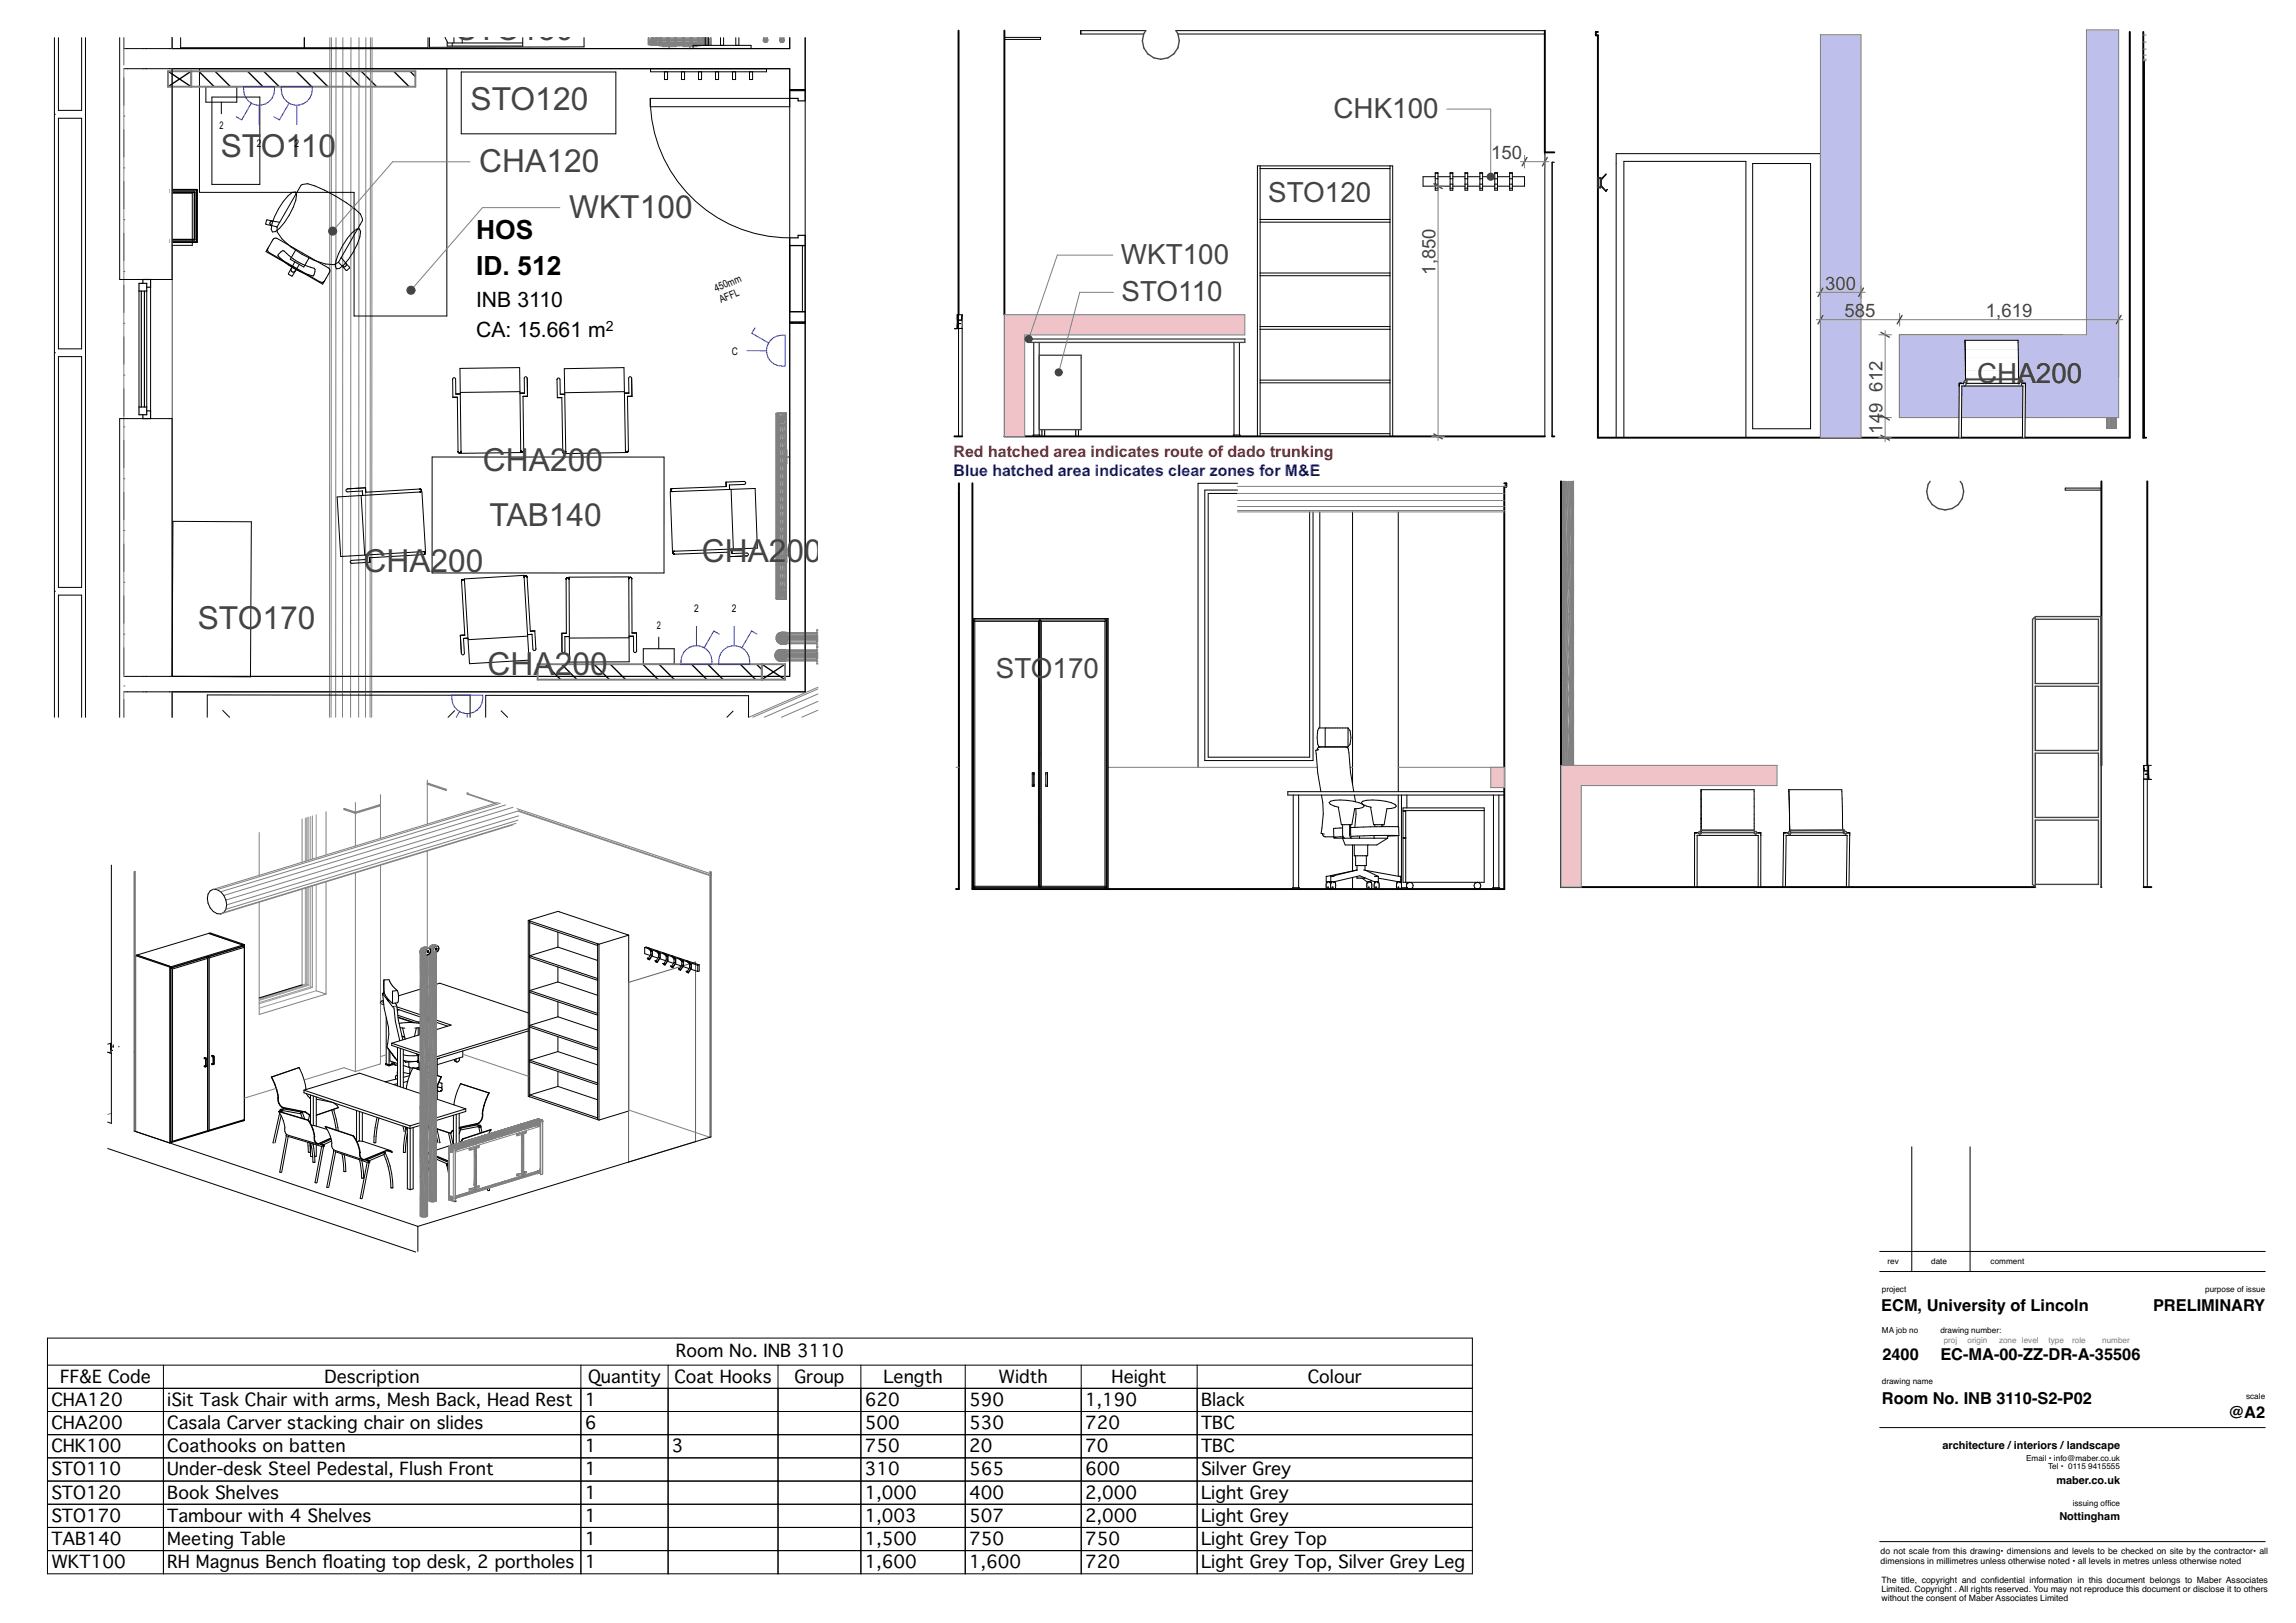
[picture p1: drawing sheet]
<svg xmlns="http://www.w3.org/2000/svg" width="594mm" height="420mm" viewBox="0 0 594 420" stroke-linecap="round" stroke-linejoin="round" font-family="sans-serif">
<defs><g id="words">
<g font-size="8.2" fill="#444">
<text x="117.9" y="10.4">STO130</text>
<text x="121.7" y="28.4">STO120</text>
<text x="57.1" y="40.7">ST</text>
<text x="67.5" y="40.7">O110</text>
<text x="124" y="44.5">CHA120</text>
<text x="147.2" y="56.4">WKT100</text>
<text x="124.9" y="121.9">CHA200</text>
<text x="126.6" y="136.2">TAB140</text>
<text x="94" y="148.1">CHA200</text>
<text x="181.6" y="145.3">CHA2</text>
<text x="203.5" y="145.3">00</text>
<text x="51.2" y="162.8">STO170</text>
<text x="126.1" y="174.6">CHA200</text>
</g>
<g font-size="7.2" fill="#444">
<text x="345" y="30.6">CHK100</text>
<text x="328.1" y="52.2">STO120</text>
<text x="290" y="68.3">WKT100</text>
<text x="290.2" y="78">STO110</text>
<text x="511.5" y="99.1">CHA20</text>
<text x="534.7" y="99.1">0</text>
<text x="257.6" y="175.4">STO170</text>
</g>
<g font-size="6.9">
<text x="123.2" y="61.8">HOS</text>
<text x="123.2" y="71.2">ID. 512</text>
</g>
<g font-size="5.5">
<text x="123.2" y="79.4">INB 3110</text>
<text x="123.2" y="87.3">CA: 15.661 m</text>
</g>
<g font-size="4.8" fill="#444">
<text x="385.8" y="41.1">150</text>
<text x="371.3" y="71.1" transform="rotate(-90 371.3 71.1)">1,850</text>
<text x="472.2" y="74.9">300</text>
<text x="477.2" y="82">58</text>
<text x="482.5" y="82">5</text>
<text x="513.8" y="82">1,619</text>
<text x="487" y="101.4" transform="rotate(-90 487 101.4)">612</text>
<text x="487" y="106.9" transform="rotate(-90 487 106.9)">9</text>
<text x="487" y="112.2" transform="rotate(-90 487 112.2)">14</text>
</g>
<g font-size="4.5">
<text x="174.8" y="351.3">Room No. INB 3110</text>
<text x="15.5" y="357.8">FF&amp;E Code</text>
<text x="84" y="357.8">Description</text>
<text x="152.1" y="357.8">Quantity</text>
<text x="174.5" y="357.8">Coat Hooks</text>
<text x="205.5" y="357.8">Group</text>
<text x="228.5" y="357.8">Length</text>
<text x="258.3" y="357.8">Width</text>
<text x="287.6" y="357.8">Height</text>
<text x="338.4" y="357.8">Colour</text>
<text x="13.3" y="363.8">CHA120</text>
<text x="43.3" y="363.8">iSit Task Chair with arms, Mesh Back, Head Rest</text>
<text x="151.3" y="363.8">1</text>
<text x="223.7" y="363.8">620</text>
<text x="250.7" y="363.8">590</text>
<text x="280.7" y="363.8">1,190</text>
<text x="310.7" y="363.8">Black</text>
<text x="13.3" y="369.8">CHA200</text>
<text x="43.3" y="369.8">Casala Carver stacking chair on slides</text>
<text x="151.3" y="369.8">6</text>
<text x="223.7" y="369.8">500</text>
<text x="250.7" y="369.8">530</text>
<text x="280.7" y="369.8">720</text>
<text x="310.7" y="369.8">TBC</text>
<text x="13.3" y="375.8">CHK100</text>
<text x="43.3" y="375.8">Coathooks on batten</text>
<text x="151.3" y="375.8">1</text>
<text x="173.8" y="375.8">3</text>
<text x="223.7" y="375.8">750</text>
<text x="250.7" y="375.8">20</text>
<text x="280.7" y="375.8">70</text>
<text x="310.7" y="375.8">TBC</text>
<text x="13.3" y="381.8">STO110</text>
<text x="43.3" y="381.8">Under-desk Steel Pedestal, Flush Front</text>
<text x="151.3" y="381.8">1</text>
<text x="223.7" y="381.8">310</text>
<text x="250.7" y="381.8">565</text>
<text x="280.7" y="381.8">600</text>
<text x="310.7" y="381.8">Silver Grey</text>
<text x="13.3" y="387.8">STO120</text>
<text x="43.3" y="387.8">Book Shelves</text>
<text x="151.3" y="387.8">1</text>
<text x="223.7" y="387.8">1,000</text>
<text x="250.7" y="387.8">400</text>
<text x="280.7" y="387.8">2,000</text>
<text x="310.7" y="387.8">Light Grey</text>
<text x="13.3" y="393.8">STO170</text>
<text x="43.3" y="393.8">Tambour with 4 Shelves</text>
<text x="151.3" y="393.8">1</text>
<text x="223.7" y="393.8">1,003</text>
<text x="250.7" y="393.8">507</text>
<text x="280.7" y="393.8">2,000</text>
<text x="310.7" y="393.8">Light Grey</text>
<text x="13.3" y="399.8">TAB140</text>
<text x="43.3" y="399.8">Meeting Table</text>
<text x="151.3" y="399.8">1</text>
<text x="223.7" y="399.8">1,500</text>
<text x="250.7" y="399.8">750</text>
<text x="280.7" y="399.8">750</text>
<text x="310.7" y="399.8">Light Grey Top</text>
<text x="13.3" y="405.8">WKT100</text>
<text x="43.3" y="405.8">RH Magnus Bench foating top desk, 2 portholes</text>
<text x="83.5" y="405.8">l</text>
<text x="151.3" y="405.8">1</text>
<text x="223.7" y="405.8">1,600</text>
<text x="250.7" y="405.8">1,600</text>
<text x="280.7" y="405.8">720</text>
<text x="310.7" y="405.8">Light Grey Top, Silver Grey Leg</text>
</g>
<g font-size="4.2">
<text x="486.7" y="339.2">ECM, University of Lincoln</text>
<text x="557" y="339.2">PRELIMINARY</text>
<text x="487" y="352">2400</text>
<text x="502" y="352">EC-MA-00-ZZ-DR-A-35506</text>
<text x="486.9" y="363.3">Room No. INB 3110-S2-P02</text>
<text x="576.5" y="367">@A2</text>
</g>
<text font-size="4.1" fill="#c30c20" x="246.7" y="118.1">Red hatched area indicates route of dado trunking</text>
<text font-size="4.1" fill="#0000b3" x="246.7" y="123.1">Blue hatched area indicates clear zones for M&amp;E</text>
<text font-size="3.7" x="156.7" y="85.7">2</text>
<g font-size="2.8">
<text x="502.5" y="374.9">architecture /interiors /landscape</text>
<text x="532" y="384.1">maber.co.uk</text>
<text x="532.8" y="393.4">Nottingham</text>
</g>
<g font-size="2.7">
<text x="56.8" y="33.5">2</text>
<text x="66.4" y="38">2</text>
<text x="76.2" y="38">2</text>
<text x="185.3" y="75.6" transform="rotate(-24 185.3 75.6)">450mm</text>
<text x="186.6" y="78.4" transform="rotate(-24 186.6 78.4)">AFFL</text>
<text x="189.3" y="91.8">C</text>
<text x="179.6" y="158.3">2</text>
<text x="189.3" y="158.3">2</text>
<text x="169.9" y="162.9">2</text>
</g>
<g font-size="2.3">
<text x="486.5" y="402.3">do not scale from this drawing• dimensions and levels to be checked on site by the contractor• all</text>
<text x="486.5" y="404.7">dimensions in millimetres unless otherwise noted • all levels in metres unless otherwise noted</text>
<text x="486.8" y="409.7">The title, copyright and confdential information in this document belongs to Maber Associates</text>
<text x="486.8" y="412">Limited. Copyright . All rights reserved. You may not reproduce this document or disclose it to others</text>
<text x="516.1" y="409.7">i</text>
<text x="486.8" y="414.2">without the consent of Maber Associates Limited</text>
</g>
<g font-size="2.1">
<text x="488.3" y="327.1">rev</text>
<text x="499.6" y="327.1">date</text>
<text x="515" y="327.1">comment</text>
<text x="486.8" y="334.3">project</text>
<text x="570.5" y="334.3">purpose of issue</text>
<text x="486.9" y="345">MA job no</text>
<text x="502" y="345">drawing number:</text>
<text x="486.8" y="358.2">drawing name</text>
<text x="581.1" y="362">scale</text>
<text x="524.2" y="378.1">Email • info@maber.co.uk</text>
<text x="529.9" y="380.2">Tel • 0115</text>
<text x="540.2" y="380.2">9415555</text>
<text x="536.2" y="389.8">issuing offce</text>
<text x="545.2" y="389.8">i</text>
</g>
<g font-size="2.1" fill="#7f7f7f">
<text x="502.9" y="347.6">proj</text>
<text x="509" y="347.6">origin</text>
<text x="517.2" y="347.6">zone level</text>
<text x="530" y="347.6">type</text>
<text x="536.1" y="347.6">role</text>
<text x="543.9" y="347.6">number</text>
</g>
</g></defs>
<path d="M486.3 329h99.7M486.3 323.9h99.7M486.3 369.4h99.7M486.3 398.9h99.7" fill="none" stroke="#000" stroke-width=".26"/>
<path d="M560.4 372.2h24.3v23.8h-24.3z" fill-rule="evenodd" fill="#fff"/>
<g fill="none" stroke="#000" stroke-width=".26">
<path d="M494.6 296.8v32.2M509.7 296.8v32.2M12.3 346.3h368.6v61h-368.6zM12.3 353.3h368.6M12.3 359.3h368.6M42.3 353.3v54M150.3 353.3v54M172.8 353.3v54M201.3 353.3v54M222.7 353.3v54M249.7 353.3v54M279.7 353.3v54"/>
<path d="M309.7 353.3v54M12.3 365.3h368.6M12.3 371.3h368.6M12.3 377.3h368.6M12.3 383.3h368.6M12.3 389.3h368.6M12.3 395.3h368.6M12.3 401.3h368.6"/>
</g>
<!-- layer: A-35-M_FFE-Zone -->
<path d="M44.5 9.8v2.8h159.8v-2.8M44.5 17.8h159.8v157.2h-159.8v-111.5h5.3v-13.5h-5.3zM208.3 9.8v169.2h-163.8v6.6" fill="none" stroke="#000" stroke-width=".26"/>
<!-- layer: X_03_SmallPower$0$2059 E Third Small power$0$E6100_TRNK -->
<g fill="none" stroke="#000" stroke-width=".35">
<path d="M51.4 18.4l4 4M55.6 18.4l4 4M64 18.4l4 4M68.2 18.4l4 4M76.6 18.4l4 4M80.8 18.4l4 4M89.2 18.4l4 4M93.5 18.4l4 4M101.9 18.4l4 4M106.1 18.4l1.4 1.4M141.1 171.9l4 4M145.3 171.9l4 4"/>
<path d="M153.7 171.9l4 4M157.9 171.9l4 4M166.3 171.9l4 4M170.5 171.9l4 4M178.9 171.9l4 4M183.1 171.9l4 4M191.5 171.9l4 4M195.7 171.9l1.4 1.4"/>
</g>
<!-- layer: A-25-M_Curtain_Wall -->
<path d="M15.1 154h6v31.6h-6z" fill-rule="evenodd" fill="#fff"/>
<path d="M15.1 185.6v-31.6h6v31.6" fill="none" stroke="#000" stroke-width=".26"/>
<path d="M15.1 92.3h6v59.7h-6z" fill-rule="evenodd" fill="#fff"/>
<path d="M15.1 92.3h6v59.7h-6z" fill="none" stroke="#000" stroke-width=".26"/>
<path d="M15.1 9.8h6v18.8h-6z" fill-rule="evenodd" fill="#fff"/>
<path d="M14.1 9.8v175.8M15.1 9.8v18.8h6v-18.8M14.1 29.6h.1M14.1 91.3h.1M14.1 153h.1" fill="none" stroke="#000" stroke-width=".26"/>
<!-- layer: Y-15-M-567-M_MECH_EQP.Revit MEP -->
<g fill="none" stroke="#808080" stroke-width=".26">
<path d="M167.7 10.5l.1 .4M167.7 10.5l.1 .1M167.8 11.5h.3M167.8 11.5l-.1 .1M167.8 10l-.1-.2v1.8M167.8 10l-.1 .5M167.8 10v.2M167.8 11.2v.3M167.8 11.2l-.1 .4M167.8 10.9v.2M167.8 10.9v.3M167.8 9.8h.1"/>
<path d="M167.8 9.8v1.7M167.8 11.1v.1M167.8 11.5h.1M167.8 10.2l-.1 .3M167.8 9.8v.2M167.8 10.6v.3M167.9 9.8h-.1M168.1 11.5l-.4 .1M168.2 11.6l.2 .1h14.8l.2-.1M168.3 11.5h-.2M168.3 11.5h.4M168.3 11.5h.1"/>
<path d="M168.4 11.5h-.3M168.5 9.8l-.7 .4M168.6 9.8l-.8 .8M168.7 9.8l-.9 1.3M168.7 11.5h.5M168.7 11.5h-.3M168.7 9.8l-.9 1.7M168.9 9.9h.1M168.9 11.2h.1M168.9 10.7v.1M168.9 10.3v.1M168.9 10.3l-1.1 1.2"/>
<path d="M168.9 9.9l-1.1 1.6M168.9 9.9h.7M168.9 10.3h.1M168.9 9.9v.3M168.9 10.4v.3M168.9 10.8v.3M168.9 9.9v.4M168.9 10.4v.4M168.9 10.7h.1M168.9 9.9v.1M168.9 10.4h.1M168.9 10.8h.1"/>
<path d="M168.9 10.7l-1.1 .8M168.9 10.8l-1.1 .7M168.9 11.1v.1M168.9 11.2l-1.1 .3M168.9 11.1l-1.1 .4M168.9 11.2v.1M168.9 10h.1M168.9 10.8v.1M168.9 10v1.1M168.9 10.2v.1M168.9 11.1h.1M168.9 10v.2"/>
<path d="M168.9 10.2h.2M168.9 9.8h.1M168.9 9.8h.7M168.9 11.3h.1M168.9 10.4l.1 .1M168.9 10.9h.1M168.9 10l.1 .2M168.9 10.6v.1M168.9 10.4l.1 .2M168.9 10.9l.1 .1M168.9 11.3l-1.1 .2M168.9 11.3h13.7"/>
<path d="M169 11.3h.1M169 10h.1M169 10.5h.1M169 10.9h.1M169 9.8l-.1 .1M169 10.2h-.1M169 10v.2M169 10.6h-.1M169 10.5v.1M169 10.9v.1M169 11l-.1 .1M169 11.3l-1.2 .2"/>
<path d="M169 10.2h.3v.3M169 9.8h.1M169 10.2h.1M169 10.6h.1M169 11h.1M169 10h1.5M169 10.5h1.5M169 11.3h13.5M169 10.6h1.5M169 10.9h1.5M169 11h1.5M169 10l1.5 .2"/>
<path d="M169 10.5l1.5 .1M169 10.9l1.5 .1M169 10.3v.7M169.1 10.2v.3M169.1 10.6v.3M169.3 10.6v.3M169.3 11.5h.3M169.3 11.5h-.1M169.4 10.2v.3M169.4 10.6v.3M169.5 10.2v.3M169.5 10.6v.3"/>
<path d="M169.6 9.8v.2M169.6 10.2h.1M169.6 9.8v.1M169.6 10h.1M169.6 9.9v.1M169.6 9.8h.1M169.6 11.5h-.4M169.6 9.9h.1M169.6 10.6v.3M169.6 10.2v.3M169.7 10.2v.3M169.7 10.6v.3"/>
<path d="M169.8 9.8l-.1 .2M169.8 9.8v.2M169.8 10h.1M169.8 10.2v.3M169.8 10.6v.3M169.9 10.2l-.1 .3M169.9 10.2h.1M169.9 10v-.2l.1 .2M170 11.5h.9M170 11.5h-.4M170 11.5h.5M170 9.8v.2"/>
<path d="M170 10h.1M170.1 9.8l-.1 .2M170.1 9.8h.1M170.3 11.5h-.3M170.3 11.5h.2M170.5 11.5h.4M170.5 11.7v.2h.7l.2 .2h3.5l.2-.2h.7v-.2M170.5 10.2h-1.5M170.5 10.2h.1M170.5 10.6h.1M170.5 11.3l-2.7 .2M170.5 11h.1"/>
<path d="M170.6 9.8h.1M170.6 10v.2M170.6 10.5v.1M170.6 10.9v.1M170.6 10h-.1M170.6 10.5h-.1M170.6 10.2h.1M170.6 10.9h-.1M170.6 10.6h.1M170.6 11.3h.4M170.6 11.3h-.1M170.6 11h.1"/>
<path d="M170.6 10.9h.1M170.6 10h.1M170.6 11.3h.1M170.6 10.5h.1M170.6 11v.1M170.6 10h.3M170.6 10.2h.3M170.6 10.6h.3M170.6 10.9h.3M170.6 10.4h.3M170.6 11.1h.3M170.6 10.4v.2"/>
<path d="M170.6 10.9v.2M170.6 9.8h.3M170.6 10.4v.1M170.6 10.6l.1 .1M170.6 10l.3 .2M170.6 10.4l.3 .2M170.6 10.6l.3 .1M170.6 11.1h.1M170.6 10.9l.3 .2M170.7 9.8h.2M170.7 10.7h.2M170.7 10h.2"/>
<path d="M170.7 10.8h.2M170.7 11.1h.2M170.7 10h-.1M170.7 9.8v.1M170.7 10.4h.2M170.7 10.2v.1M170.7 9.8l.2 .1M170.7 10.2l.2 .1M170.7 10.4h-.1M170.7 10.8l.2 .1M170.7 10.8l-.1 .1M170.7 10.7h.1"/>
<path d="M170.7 11.2l-.1 .1M170.7 11.1h.1M170.7 11.2l.2 .1M170.7 10.3h.2M170.7 11.2h.2M170.7 10.4h.1M170.7 9.9v.1M170.7 9.9h.1M170.7 10.8h.1M170.7 11.2h.1M170.7 10.3h.1M170.7 9.9h.2"/>
<path d="M170.7 11.1v.1M170.7 11.1l.2 .1M170.7 10.3v.1M170.7 10.7v.1M170.7 10.7l.2 .1M170.9 9.8h.1M170.9 9.9h.1M170.9 10.3v.1M170.9 10.7v.1M170.9 11.2h.1M170.9 9.9v.1M170.9 10.4h.1"/>
<path d="M170.9 10.3h.1M170.9 10.7h.1M170.9 10.8h.1M170.9 11.1v.1M170.9 9.8v.1M170.9 10h.1M170.9 10.2v.1M170.9 10.8v.1M170.9 11.1h.1M170.9 11.2v.1M170.9 10v.2M170.9 10.4v.2"/>
<path d="M170.9 10.9v.2M170.9 10.4l.1 .1M170.9 10.6v.1M170.9 10.9h.1M170.9 11.3h.1M171 9.8h-.1M171 10h.1M171 10v.2M171 10.2h-.1M171 10.5h.1M171 10.6h-.1M171 10.9h.1"/>
<path d="M171 10.5v.1M171 10.9v.1M171 11l-.1 .1M171 11.3h.1M171 9.8h.1M171 10.6h.1M171 11h.1M171 10.2h.1M171 10h1.5M171 10.2h1.5M171 10.5h1.5M171 10.6h1.5"/>
<path d="M171 10.9h1.5M171 11h1.5M171 10.5l1.5 .1M171 10l1.5 .2M171 10.9l1.5 .1M171 11.3l-3.2 .2M171.3 11.7l.1 .2h3.4l.2-.2M171.3 11.5h-.4M171.3 11.5l.4 .1M171.3 11.5h.1M171.3 11.5h.4M171.7 11.5h.4"/>
<path d="M171.7 11.5h-.4M171.7 11.5v.1M171.8 11.5h.3M171.8 11.5h-.1M172.1 11.5l-.4 .1M172.3 11.5h-.2M172.3 11.5h.3M172.5 10.2h.1M172.5 10.6h.1M172.5 11.3l-4.7 .2M172.5 11h.1M172.6 11.5h-.5"/>
<path d="M172.6 9.8h.1M172.6 10h-.1M172.6 10.6h.1M172.6 10v.2M172.6 10.5v.1M172.6 10.9v.1M172.6 10.2h.1M172.6 10.5h-.1M172.6 10.9h-.1M172.6 11h.1M172.6 11.3h-.1M172.6 11.3h.4"/>
<path d="M172.6 10h.1M172.6 10.9h.1M172.6 11.3h.1M172.6 10.5h.1M172.6 11v.1M172.6 10h.3M172.6 10.2h.3M172.6 10.6h.3M172.6 10.9h.3M172.6 10.4h.3M172.6 11.1h.3M172.6 10.4v.2"/>
<path d="M172.6 10.9v.2M172.6 10.6l.3 .1M172.6 9.8h.3M172.6 10.4v.1M172.6 10.6l.1 .1M172.6 10l.3 .2M172.6 10.4l.3 .2M172.6 11.1h.1M172.6 10.9l.3 .2M172.7 9.8h.2M172.7 10.7h.2M172.7 10h.2"/>
<path d="M172.7 10.8h.2M172.7 11.1h.2M172.7 10h-.1M172.7 9.8v.1M172.7 10.2v.1M172.7 10.8l.2 .1M172.7 10.4h.2M172.7 10.4h-.1M172.7 10.8l-.1 .1M172.7 10.7h.1M172.7 10.2l.2 .1M172.7 11.2l-.1 .1"/>
<path d="M172.7 11.1h.1M172.7 11.2l.2 .1M172.7 10.3h.2M172.7 11.2h.2M172.7 9.9v.1M172.7 9.9h.1M172.7 10.4h.1M172.7 10.8h.1M172.7 11.2h.1M172.7 9.9h.2M172.7 10.3h.1M172.7 10.7l.2 .1"/>
<path d="M172.7 11.1l.2 .1M172.7 11.1v.1M172.7 10.3v.1M172.7 10.7v.1M172.8 11.5h-.2M172.8 11.5h.1M172.9 9.8h.1M172.9 9.9h.1M172.9 10.3v.1M172.9 10.7v.1M172.9 11.2h.1M172.9 11.5h-.3"/>
<path d="M172.9 10.4h.1M172.9 10.3h.1M172.9 9.9v.1M172.9 10.7h.1M172.9 10.8h.1M172.9 11.1v.1M172.9 9.8v.1M172.9 10h.1M172.9 10.2v.1M172.9 10.8v.1M172.9 11.1h.1M172.9 11.2v.1"/>
<path d="M172.9 12.5l.4 .1zM172.9 10v.2M172.9 10.4v.2M172.9 10.9v.2M172.9 10.2h.1M172.9 10.4l.1 .1M172.9 10.6v.1M172.9 10.9h.1M172.9 11.3h.1M173 10h.1M173 9.8h-.1M173 10.2h-.1"/>
<path d="M173 10.5h.1M173 10.6h-.1M173 10.9h.1M173 11.3h.1M173 10v.2M173 10.5v.1M173 11l-.1 .1M173 10.9v.1M173 9.8h.1M173 10.2h.1M173 10.6h.1M173 11h.1"/>
<path d="M173 10h1.5M173 10.2h1.5M173 10.5h1.5M173 10.6h1.5M173 10.9h1.5M173 11h1.5M173 10.9l1.5 .1M173 10l1.5 .2M173 10.5l1.5 .1M173 11.3l-5.2 .2M173.1 11.9h.1M173.1 11.8h.1"/>
<path d="M173.1 11.8v.1M173.1 12.1v.4M173.2 11.8v.1M173.2 12.1v.4M173.2 11.5l.3 .1M173.2 11.5h-.3M173.3 11.5h-.4M173.3 11.5h.3M173.3 11.5h-.1M173.6 11.5h-.4M173.6 11.5h.3M173.6 11.5l-.1 .1"/>
<path d="M173.8 11.5h-.2M173.8 11.5h.1M173.9 11.5h.4M173.9 11.5l-.4 .1M174.3 11.5h-.4M174.3 11.5h.1M174.5 10.6h.1M174.5 10.2h.1M174.5 11h.1M174.6 9.8h.1M174.6 10.2h.1M174.6 10.6h.1"/>
<path d="M174.6 10h-.1M174.6 10v.2M174.6 10.5v.1M174.6 10.9v.1M174.6 10.5h-.1M174.6 10.9h-.1M174.6 11h.1M174.6 11.3h-.1M174.6 11.3h.4M174.6 10h.1M174.6 10.5h.1M174.6 10.9h.1"/>
<path d="M174.6 11.3h.1M174.6 11v.1M174.6 10h.3M174.6 10.2h.3M174.6 10.6h.3M174.6 10.9h.3M174.6 10.4h.3M174.6 10.4v.1M174.6 11.1h.3M174.6 10.4v.2M174.6 10.9v.2M174.6 10.6l.1 .1"/>
<path d="M174.6 9.8h.3M174.6 10l.3 .2M174.6 10.6l.3 .1M174.6 10.4l.3 .2M174.6 11.1h.1M174.6 10.9l.3 .2M174.7 9.8h.2M174.7 10.7h.2M174.7 9.8v.1M174.7 10.2v.1M174.7 10h.2M174.7 10.8h.2"/>
<path d="M174.7 11.1h.2M174.7 10h-.1M174.7 10.4h-.1M174.7 10.8l.2 .1M174.7 10.7h.1M174.7 10.8l-.1 .1M174.7 10.4h.2M174.7 10.2l.2 .1M174.7 11.2l-.1 .1M174.7 11.1h.1M174.7 11.2l.2 .1M174.7 10.3h.2"/>
<path d="M174.7 10.4h.1M174.7 10.8h.1M174.7 11.2h.1M174.7 11.2h.2M174.7 9.9v.1M174.7 9.9h.1M174.7 9.9h.2M174.7 10.3h.1M174.7 10.7l.2 .1M174.7 11.1l.2 .1M174.7 11.1v.1M174.7 10.3v.1"/>
<path d="M174.7 10.7v.1M174.8 11.5h-.5M174.8 11.5h.4M174.8 11.5h.1M174.9 11.5h-.6M174.9 11.5l.3 .1M174.9 9.8h.1M174.9 9.9h.1M174.9 10.3v.1M174.9 10.7v.1M174.9 11.2h.1M174.9 9.9v.1"/>
<path d="M174.9 10.3h.1M174.9 10.4h.1M174.9 10.7h.1M174.9 10.8h.1M174.9 11.1v.1M174.9 10h.1M174.9 9.8v.1M174.9 10.2v.1M174.9 10.8v.1M174.9 11.1h.1M174.9 11.2v.1M174.9 10.2h.1"/>
<path d="M174.9 10.4l.1 .1M174.9 10.6v.1M174.9 10.9h.1M174.9 10v.2M174.9 10.4v.2M174.9 10.9v.2M174.9 11.3h.1M175 10.5v.1M175 10h.1M175 9.8h-.1M175 10.2h-.1M175 10.5h.1"/>
<path d="M175 10.6h-.1M175 10.9h.1M175 10v.2M175 11l-.1 .1M175 11.3h.1M175 10.9v.1M175 9.8h.1M175 10.2h.1M175 10.6h.1M175 11h.1M175 10h1.5M175 10.2h1.5"/>
<path d="M175 10.5h1.5M175 10.6h1.5M175 10.9h1.5M175 11h1.5M175 10.9l1.5 .1M175 10.5l1.5 .1M175 11.3l-7.2 .2M175.2 11.5h-.3M175.2 11.5v.1M175.3 11.5h-.1M175.3 11.5h.3M175.6 11.5l-.4 .1"/>
<path d="M175.6 11.5h.5M175.8 11.5h-.2M175.8 11.5h.3M175.9 11.7v.2h.7l.1 .2h3.5l.2-.2h.7v-.2M176.1 11.5l.3 .1M176.3 11.5h-.2M176.3 11.5h.1M176.4 11.5h.4M176.4 11.5v.1M176.5 11.3l7.3 .2M176.5 11.3l-2.7 .2M176.5 11.3l-3.2 .2"/>
<path d="M176.5 10.2h.1M176.5 11.3l5.3 .2M176.5 11.3l-3.7 .2M176.5 10.6h.1M176.5 10l-1.5 .2M176.5 11.3l-2.2 .2M176.5 11.3l-4.2 .2M176.5 11.3l4.3 .2M176.5 11.3l-4.7 .2M176.5 11.3l3.8 .2M176.5 11.3l-5.2 .2M176.5 11.3l3.3 .2"/>
<path d="M176.5 11.3l-6.2 .2M176.5 11.3l2.3 .2M176.5 11.3l1.3 .2M176.5 11.3l2.2 .2M176.5 11.3l-7.2 .2M176.5 11.3l.8 .2M176.5 11.3l-1.2 .2M176.5 11.3l-1.7 .2M176.5 11.3l-.2 .2M176.5 11.3l-.7 .2M176.5 11.3l2.8 .2M176.5 11.3l-8.7 .2"/>
<path d="M176.5 11.3l6.3 .2M176.5 11.3l5.8 .2M176.5 11h.1M176.5 11.3l.3 .2M176.6 9.8h.1M176.6 10h-.1M176.6 10v.2M176.6 10.5v.1M176.6 10.9v.1M176.6 10.5h-.1M176.6 10.2h.1M176.6 10.6h.1"/>
<path d="M176.6 10.9h-.1M176.6 11.3h-.1M176.6 11h.1M176.6 10h.1M176.6 10.5h.1M176.6 10.9h.1M176.6 11v.1M176.6 11.3h.1M176.6 11.7l.2 .2h3.4l.2-.2M176.6 10h.3M176.6 10.2h.3M176.6 10.6h.3"/>
<path d="M176.6 10.9h.3M176.6 10.4v.2M176.6 10.9v.2M176.6 10.4h.3M176.6 10.4v.1M176.6 10.6l.1 .1M176.6 11.1h.3M176.6 11.1h.1M176.7 9.8v.1M176.7 10h-.1M176.7 9.8h.2M176.7 10.2v.1"/>
<path d="M176.7 10.7h.2M176.7 10.4h-.1M176.7 10.8l-.1 .1M176.7 10.7h.1M176.7 10h.2M176.7 10.8h.2M176.7 11.2l-.1 .1M176.7 11.1h.1M176.7 10.3h.2M176.7 9.9h.1M176.7 9.9v.1M176.7 10.4h.1"/>
<path d="M176.7 10.4h.2M176.7 11.2h.1M176.7 10.8h.1M176.7 10.3h.1M176.7 11.2h.2M176.7 11.1v.1M176.7 9.9h.2M176.7 10.3v.1M176.7 10.7v.1M176.7 9.8h-.1M176.8 11.5l-.4 .1M176.8 11.5h.3"/>
<path d="M176.8 11.5h-.4M176.8 11.5h.1M176.9 9.9h.1M176.9 10.7v.1M176.9 10.3v.1M176.9 11.2h.1M176.9 10.7l-.2 .1M176.9 10.4h.1M176.9 9.9v.1M176.9 10.8h.1M176.9 10.7h.1M176.9 10.3h.1"/>
<path d="M176.9 9.9h-.2M176.9 10.4h-.2M176.9 10.3h-.2M176.9 11.1v.1M176.9 11.1l-.2 .1M176.9 11.2h-.2M176.9 10h.1M176.9 9.8v.1M176.9 10.4h-.3M176.9 10.8v.1M176.9 10.2v.1M176.9 10.2l-.2 .1"/>
<path d="M176.9 11.2l-.3 .1M176.9 10.7h-.2M176.9 11.1h-.2M176.9 11.2v.1M176.9 11.1h.1M176.9 10h-.3M176.9 10.8l-.3 .1M176.9 9.8h.1M176.9 10v.2M176.9 10.4v.2M176.9 10.9v.2M176.9 10.9h.1"/>
<path d="M176.9 10.6v.1M176.9 10.2h.1M176.9 10.4l.1 .1M176.9 10.2h-.2M176.9 10l-.3 .2M176.9 10.6l-.2 .1M176.9 10.4l-.3 .2M176.9 11.3h.1M176.9 9.8h-.2M176.9 10.9l-.3 .2M176.9 11.3h-.3M177 10h.1"/>
<path d="M177 9.8h-.1M177 10.9h.1M177 10.6h-.1M177 10.2h-.1M177 10.5h.1M177 10.5l-.1 .1M177 11.3h.1M177 11l-.1 .1M177 11.3h-.4M177 10.6h.1M177 9.8h.1M177 10v.2"/>
<path d="M177 10.5v.1M177 10.9v.1M177 11h.1M177 10.2h.1M177 11.3h-.5M177 10h1.5M177 10.2h1.5M177 10.5h1.5M177 10.6h1.5M177 10.9h1.5M177 11h1.5M177.1 11.5h-.3"/>
<path d="M177.3 11.5h.2M177.3 11.5h-.2M177.5 11.5h.5M177.5 11.5h-.4M177.8 11.5h-.3M177.8 11.5h.2M178 11.5h.4M178.3 12.5l.4 .1zM178.4 11.5l.3 .1M178.5 11.9h.1M178.5 11.8h.1M178.5 11.8v.1"/>
<path d="M178.5 12.1v.4M178.5 10.6h.1M178.5 10.5l-1.5 .1M178.5 10.2h.1M178.5 10l-1.5 .2M178.5 10.9l-1.5 .1M178.5 11h.1M178.5 11.3l5.3 .2M178.6 9.8h.1M178.6 10.6h.1M178.6 10h-.1M178.6 10v.2"/>
<path d="M178.6 10.5v.1M178.6 10.9v.1M178.6 10.9h-.1M178.6 10.5h-.1M178.6 10.2h.1M178.6 11h.1M178.6 11.3h-.1M178.6 10.9h.1M178.6 10h.1M178.6 11.3h.1M178.6 10.5h.1M178.6 11v.1"/>
<path d="M178.6 10h.3M178.6 10.2h.3M178.6 10.6h.3M178.6 10.9h.3M178.6 10.4v.2M178.6 10.9v.2M178.6 10.4h.3M178.6 10.6l.1 .1M178.6 10.4v.1M178.6 11.1h.1M178.6 11.1h.3M178.7 9.8v.1"/>
<path d="M178.7 10h-.1M178.7 10.2v.1M178.7 10.7h.1M178.7 10.8l-.1 .1M178.7 10.4h-.1M178.7 10.7h.2M178.7 10.8h.2M178.7 11.2l-.1 .1M178.7 11.1h.1M178.7 10.3h.2M178.7 10.4h.1M178.7 9.9h.1"/>
<path d="M178.7 9.9v.1M178.7 11.2h.1M178.7 10.8h.1M178.7 10.4h.2M178.7 10.3h.1M178.7 11.1v.1M178.7 11.2h.2M178.7 9.9h.2M178.7 10.3v.1M178.7 10.7v.1M178.7 9.8h-.1M178.7 11.5h-.3"/>
<path d="M178.7 11.5v.1M178.8 11.5h.3M178.8 11.5h-.1M178.9 9.9h.1M178.9 10.3v.1M178.9 10.7v.1M178.9 9.9h-.2M178.9 11.2h.1M178.9 10.7l-.2 .1M178.9 9.9v.1M178.9 10.3h.1M178.9 10.4h.1"/>
<path d="M178.9 10.8h.1M178.9 10.7h.1M178.9 10.7h-.2M178.9 9.9l-.2 .1M178.9 10.3l-.2 .1M178.9 10.4h-.2M178.9 11.1v.1M178.9 11.1l-.2 .1M178.9 11.2h-.2M178.9 10h.1M178.9 9.8v.1M178.9 10.8v.1"/>
<path d="M178.9 10.2v.1M178.9 9.8l-.2 .1M178.9 10h-.3M178.9 10.4h-.3M178.9 10.2l-.2 .1M178.9 11.1h-.2M178.9 10.8l-.3 .1M178.9 11.1h.1M178.9 11.2v.1M178.9 11.2l-.3 .1M178.9 9.8h.1M178.9 10v.2"/>
<path d="M178.9 10.4v.2M178.9 10.9v.2M178.9 10.9h.1M178.9 10.6v.1M178.9 10.2h.1M178.9 10.4l.1 .1M178.9 10.6l-.2 .1M178.9 10.2h-.2M178.9 10l-.3 .2M178.9 9.8h-.2M178.9 11.3h.1M178.9 10.4l-.3 .2"/>
<path d="M178.9 11.3h-.3M178.9 10.9l-.3 .2M179 10h.1M179 9.8h-.1M179 10.9h.1M179 10.6h-.1M179 10.2h-.1M179 10.5h.1M179 11.3h.1M179 11l-.1 .1M179 10.5l-.1 .1M179 11.3h-.4"/>
<path d="M179 9.8h.1M179 10v.2M179 10.5v.1M179 10.9v.1M179 10.6h.1M179 10.2h.1M179 11h.1M179 11.3h-.5M179 10h1.5M179 10.2h1.5M179 10.5h1.5M179 10.6h1.5"/>
<path d="M179 10.9h1.5M179 11h1.5M179 11.3l4.8 .2M179.1 11.5h.5M179.1 11.5l-.4 .1M179.3 11.5h.3M179.3 11.5h-.2M179.6 11.5l.3 .1M179.8 11.5h.1M179.8 11.5h-.2M179.9 11.5h.4M179.9 11.5v.1"/>
<path d="M180.3 11.5h.4M180.3 11.5h.1M180.3 11.5l-.4 .1M180.5 10.6h.1M180.5 10.5l-1.5 .1M180.5 10.2h.1M180.5 10l-1.5 .2M180.5 10v.2M180.5 10.5v.1M180.5 10.9v.1M180.5 11h.1M180.5 10.9l-1.5 .1"/>
<path d="M180.5 11.3l3.3 .2M180.6 9.8h.1M180.6 10.2h.1M180.6 10h-.1M180.6 10.6h.1M180.6 10v.2M180.6 10.5v.1M180.6 10.9v.1M180.6 10.9h-.1M180.6 10.5h-.1M180.6 10l-.1 .2M180.6 10.9l-.1 .1"/>
<path d="M180.6 11h.1M180.6 10.5l-.1 .1M180.6 11.3h-.1M180.6 10.9h.1M180.6 11.3h.1M180.6 11v.1M180.6 10h.1M180.6 10.5h.1M180.6 10h.3M180.6 10.2h.3M180.6 10.6h.3M180.6 10.9h.3"/>
<path d="M180.6 10.4v.2M180.6 10.9v.2M180.6 10.6l.1 .1M180.6 10.4v.1M180.6 10.4h.3M180.6 11.1h.1M180.6 11.1h.3M180.7 9.8v.1M180.7 10.2v.1M180.7 10h-.1M180.7 10.7h.1M180.7 10.8l-.1 .1"/>
<path d="M180.7 10.4h-.1M180.7 9.8h.2M180.7 10.7h.2M180.7 11.2l-.1 .1M180.7 11.1h.1M180.7 11.1h.2M180.7 10.4h.1M180.7 10.8h.1M180.7 10.3h.2M180.7 11.2h.1M180.7 9.9h.1M180.7 9.9v.1"/>
<path d="M180.7 10.3h.1M180.7 10.4h.2M180.7 11.1v.1M180.7 9.9h.2M180.7 10.7v.1M180.7 10.3v.1M180.7 9.8h-.1M180.8 11.5h.3M180.8 11.5h-.1M180.9 9.9h.1M180.9 10.3v.1M180.9 10.7v.1"/>
<path d="M180.9 11.2h.1M180.9 11.2h-.2M180.9 9.9v.1M180.9 10.3h.1M180.9 10.4h.1M180.9 10.7h.1M180.9 10.8h.1M180.9 10.4h-.2M180.9 10.3h-.2M180.9 9.9h-.2M180.9 9.9l-.2 .1M180.9 10.8h-.2"/>
<path d="M180.9 10.7l-.2 .1M180.9 11.1v.1M180.9 11.1l-.2 .1M180.9 10h.1M180.9 9.8v.1M180.9 10.2v.1M180.9 10.8v.1M180.9 11.1h.1M180.9 11.2v.1M180.9 10.2l-.2 .1M180.9 10.4h-.3M180.9 10h-.3"/>
<path d="M180.9 9.8l-.2 .1M180.9 10.7h-.2M180.9 10.8l-.3 .1M180.9 11.1h-.2M180.9 11.2l-.3 .1M180.9 9.8h.1M180.9 10.2h.1M180.9 10.4l.1 .1M180.9 10.6v.1M180.9 10.9h.1M180.9 11.3h.1M180.9 10v.2"/>
<path d="M180.9 10.4v.2M180.9 10.9v.2M180.9 10.4l-.3 .2M180.9 10l-.3 .2M180.9 9.8h-.2M180.9 10.6l-.2 .1M180.9 10.9l-.3 .2M180.9 11.3h-.3M181 10h.1M181 9.8h-.1M181 10.2h-.1M181 10.5h.1"/>
<path d="M181 10.6h-.1M181 10.9h.1M181 11l-.1 .1M181 11.3h.1M181 10.5l-.1 .1M181 11.3h-.4M181 9.8h.1M181 10.2h.1M181 10.6h.1M181 11h.1M181 10v.2M181 10.5v.1"/>
<path d="M181 10.9v.1M181 11.3h-.5M181 10h1.5M181 10.2h1.6M181 10.5h1.5M181 10.6h1.5M181 10.9h1.5M181 11h1.5M181 11.3l2.8 .2M181.1 11.5h-.4M181.6 9.8v.2M181.6 9.8h-11.5"/>
<path d="M181.6 10h.1M181.6 10l.1-.2v.2M181.7 11.5h.3M181.7 11.5h-.6M181.8 10.2h.1M181.8 10.2v.3M181.8 10.6v.3M181.8 11.5h.2M181.8 9.8v.2M181.8 11.5h-.1M181.8 10h.1M181.9 10v-.2l.1 .2"/>
<path d="M181.9 10.2v.3M181.9 10.6v.3M182 10.2v.3M182 10.6v.3M182 9.8v.2M182 9.8v.1M182 9.8h.1M182 10.2h.1M182 9.9v.1M182 10h.1M182 9.9h.1M182 10.2v.1"/>
<path d="M182 11.5h.4M182 9.8h.6M182 9.9h.7M182.1 10.2v.3M182.1 10.6v.3M182.2 10.2v.3M182.2 10.6v.3M182.3 11.5h.1M182.3 11.5h-.3M182.4 10.2v.3M182.4 10.6v.3M182.5 10.2v.3"/>
<path d="M182.5 10.6v.3M182.5 10.2h.2M182.5 10.2h.1M182.5 10v.2M182.5 10.5v.1M182.5 10.9v.1M182.5 11.3l1.3 .2M182.5 10.6h.1M182.5 11h.1M182.5 10l-1.5 .2M182.5 10.5l-1.5 .1M182.5 10.9l-1.5 .1"/>
<path d="M182.6 9.8h.1M182.6 10v.2M182.6 10h-.1M182.6 10.2h.1M182.6 10.5h-.1M182.6 10l-.1 .2M182.6 11.3h-.1M182.6 11.3l1.2 .2M182.6 10.6h.1M182.6 10.9h-.1M182.6 11h.1M182.6 10.5l-.1 .1"/>
<path d="M182.6 10.9l-.1 .1M182.6 10.3v.7M182.6 9.8l.1 .1M182.6 10h.1M182.6 10.5h.1M182.6 11.3h.1M182.6 10.9h.1M182.6 11v.1M182.6 10.5v.1M182.6 10.9v.1M182.6 10.3h.1M182.6 10.4v.1"/>
<path d="M182.6 10.4v.2M182.6 10.6l.1 .1M182.6 11.1h.1M182.7 9.8h-.1M182.7 10v1.1M182.7 10h-.1M182.7 10.2v.1M182.7 10.4h-.1M182.7 11.2l-.1 .1M182.7 11.2l1.1 .3M182.7 10l-.1 .2M182.7 10.7h.1"/>
<path d="M182.7 10.8l-.1 .3M182.7 10.8l-.1 .1M182.7 11.1h.1M182.7 9.9v.3M182.7 10.4v.3M182.7 10.8v.3M182.7 9.9v.4M182.7 9.9v.1M182.7 9.9h.1M182.7 10.3h.1M182.7 10.4h.1M182.7 10.4l1.1 1.1"/>
<path d="M182.7 11.1l1.1 .4M182.7 10.7l1.1 .8M182.7 10.8l1.1 .7M182.7 9.9l1.1 1.6M182.7 10.3l1.1 1.2M182.7 11.2h.1M182.7 11.1v.1M182.7 10.8h.1M182.7 10.3v.1M182.7 10.7v.1M182.8 11.5h.1M182.8 11.5h-.4"/>
<path d="M182.9 9.8l.9 1.7M182.9 9.8l.9 1.3M182.9 11.5h.7M182.9 11.5h-.5M182.9 11.5h.4M183 9.8l.8 .7M183.2 9.8l.6 .3M183.3 11.5h.3M183.3 11.5h-.4M183.3 11.5h.1M183.6 11.5l.3 .1M183.8 9.8v1.7"/>
<path d="M183.8 11.5h.1M183.8 11.1l.1 .1M183.8 10.5l.1 .1M183.8 10.1l.1 .1M183.8 10.5l.1 .4M183.8 11.5h-16M183.9 9.8l-.1 .3M183.9 11.2v.3M183.9 11.2v.4M183.9 11.2l-.1 .3M183.9 10.2v.4M183.9 10.2l-.1 .3"/>
<path d="M183.9 9.8v.4M183.9 11.5h-.3M183.9 11.5v.1M183.9 10.9v.3M183.9 10.6v.3M183.9 10.9l-.1 .2M183.9 9.8v1.8M183.9 10.2h.1M183.9 11.6h-16.2M200.8 107.1v47.8M200.9 107l-.1 .1M200.9 107v48"/>
<path d="M200.9 107v.1M200.9 107h2.4M201.1 107.1h-.3M201.1 106.9v48.2M201.1 106.9l.1 .1M201.1 106.9h2.3M201.1 109.1v.3M201.1 108.4v.4M201.1 111.3v.7M201.1 111.3v.3M201.1 118.8v1.1M201.1 112.7v.5"/>
<path d="M201.1 108.8v.3M201.1 111.6v.4M201.1 112.4v.3M201.1 118.8v.3M201.1 116.1v.8M201.1 117.6v.4M201.1 114.6v.4M201.1 112v.4M201.1 117.3v.3M201.1 116.1l.1 .3M201.1 116.1v.4M201.1 119.1v.4"/>
<path d="M201.1 106.9l.5 .1M201.1 106.9v.4M201.1 118.4v.4M201.1 115.4v.4M201.1 116.5v.4M201.1 118v.4M201.1 119.5v.4M201.1 119.5l.1 .2M201.1 113.9v.4M201.1 116.9v.4M201.1 119.9v.4M201.1 110.9v.4"/>
<path d="M201.1 108v.4M201.1 107.7v.3M201.1 107.3v.4M201.1 113.5v.4M201.1 110.2v.3M201.1 110.5v.4M201.1 109.4v.4M201.1 109.8l.1 .2M201.1 109.8v.4M201.1 113.2v.3M201.1 115v.4M201.1 114.3v.3"/>
<path d="M201.1 115.8v.3M201.2 107l.8 1.2M201.2 107v48M201.2 107l.1 23.3M201.2 107l-.1 .3M201.2 107l.1 1.3M201.2 107l.2 1.2M201.2 107l.2 1.3M201.2 107l.1 5.3M201.2 107l.1 4.9M201.2 107l.1 3.3M201.2 107l.3 1.2"/>
<path d="M201.2 107l.1 2.9M201.2 107l.1 6.9M201.2 110l.1 20.3M201.2 110l-.1 .2M201.2 107l.1 8.9M201.2 107l.7 1.2M201.2 116.4l.1 13.9M201.2 116.4l-.1 .1M201.2 107l.1 13.3M201.2 119.7l.1 10.6M201.2 119.7l-.1 .2M201.2 107l.1 19.3"/>
<path d="M201.2 107l.1 9.3M201.2 107l.1 7.3M201.3 117.8v.1M201.3 119.8v.1M201.3 108.3h.1M201.3 112.3h.1M201.3 110.3h.1M201.3 114.3h.1M201.3 109.9h.1M201.3 109.9v.4M201.3 111.9h.1M201.3 113.9h.1"/>
<path d="M201.3 111.9v.4M201.3 113.9v.4M201.3 115.9v.4M201.3 115.9h.1M201.3 117.9v.4M201.3 117.9h.1M201.3 116.3h.1M201.3 119.9h.1M201.3 119.9v.4M201.4 108.3v45.6M201.4 108.3h-.1M201.4 109.9h.1"/>
<path d="M201.4 110.3h-.1M201.4 109.9l-.1 .4M201.4 111.9h.1M201.4 113.9h.1M201.4 112.3h-.1M201.4 111.9l-.1 .4M201.4 115.9h.1M201.4 114.3h-.1M201.4 117.9h.1M201.4 116.3h-.1M201.4 119.9h.1M201.4 118.3h-.1"/>
<path d="M201.4 115.9l-.1 .4M201.4 113.9l-.1 .4M201.4 117.9l-.1 .4M201.4 119.9l-.1 .4M201.4 108.2v.1M201.4 109.9v.1M201.4 110.2v.1M201.4 109.9v.4M201.4 111.9v.1M201.4 112.2v.1M201.4 109.9v.3M201.4 111.9v.3"/>
<path d="M201.4 113.9v.3M201.4 115.9v.3M201.4 117.9v.3M201.4 119.9v.3M201.4 113.9v.1M201.4 114.2v.1M201.4 111.9v.4M201.4 115.9v.1M201.4 116.2v.1M201.4 117.9v.1M201.4 118.2v.1M201.4 119.9v.1"/>
<path d="M201.4 115.9v.4M201.4 113.9v.4M201.4 117.9v.4M201.4 119.9v.4M201.4 108.2h.1M201.4 110h.1M201.4 112h.1M201.4 110.2h.1M201.4 114h.1M201.4 112.2h.1M201.4 116h.1M201.4 114.2h.1"/>
<path d="M201.4 118h.1M201.4 116.2h.1M201.4 120h.1M201.4 118.2h.1M201.4 110v.2M201.4 112v.2M201.4 114v.2M201.4 116v.2M201.4 118v.2M201.4 120v.2M201.5 108.2h.1M201.5 108.2h-.1"/>
<path d="M201.5 110.2h.1M201.5 110.2h-.1M201.5 112.2h.1M201.5 112.2h-.1M201.5 112l-.1 .2M201.5 114.2h.1M201.5 114.2h-.1M201.5 116.2h.1M201.5 116.2h-.1M201.5 118.2h.1M201.5 118.2h-.1M201.5 108.2h.4"/>
<path d="M201.5 110h.1M201.5 112h.1M201.5 110v.2M201.5 114h.1M201.5 112v.2M201.5 114v.2M201.5 116h.1M201.5 116v.2M201.5 118h.1M201.5 120h.1M201.5 118v.2M201.5 120v.2"/>
<path d="M201.6 110h-.1M201.6 108.2h.1M201.6 112h-.1M201.6 110.2h.1M201.6 110l-.1 .2M201.6 112v.2M201.6 114v.2M201.6 116v.2M201.6 118v.2M201.6 120v.2M201.6 114h-.1M201.6 112.2h.1"/>
<path d="M201.6 116h-.1M201.6 114.2h.1M201.6 118h-.1M201.6 116.2h.1M201.6 120h-.1M201.6 118.2h.1M201.6 120l-.1 .2M201.6 107l.4 1.2M201.6 110.2v.1M201.6 109.9v.1M201.6 108.2v.1M201.6 112.2v.1"/>
<path d="M201.6 111.9v.1M201.6 109.9v.3M201.6 114.2v.1M201.6 113.9v.1M201.6 115.9v.1M201.6 111.9v.3M201.6 109.9l.3 .1M201.6 110.2h.3M201.6 111.9l.3 .1M201.6 112.2h.3M201.6 113.9l.3 .1M201.6 117.9v.3"/>
<path d="M201.6 119.9v.3M201.6 117.9v.1M201.6 116.2v.1M201.6 115.9v.3M201.6 119.9v.1M201.6 118.2v.1M201.6 113.9v.3M201.6 117.9l.3 .1M201.6 118.2h.3M201.6 119.9l.3 .1M201.6 116.2h.3M201.6 114.2h.3"/>
<path d="M201.6 115.9l.3 .1M201.6 109.9h.1M201.6 108.3h.1M201.6 111.9h.1M201.6 110.3h.1M201.6 108.3v25.6M201.6 113.9h.1M201.6 112.3h.1M201.6 115.9h.1M201.6 114.3h.1M201.6 108.9h.1M201.6 109h.1"/>
<path d="M201.6 108.6h.1M201.6 108.5v.3M201.6 108.8h.1M201.6 108.3h.3M201.6 109.9h.3M201.6 110.3h.3M201.6 112.3h.3M201.6 113.9h.3M201.6 117.9h.1M201.6 116.3h.1M201.6 119.9h.1M201.6 118.3h.1"/>
<path d="M201.6 119.9h.3M201.6 114.3h.3M201.6 116.3h.3M201.6 117.9h.3M201.6 108.3h.2M201.6 108.3v1.5M201.6 119.8v.1M201.6 109.8v.1M201.6 110.3v1.5M201.6 112.3v1.5M201.6 114.3v1.5M201.6 116.3v1.5"/>
<path d="M201.6 118.3v1.5M201.6 111.8v.1M201.6 113.8v.1M201.6 115.8v.1M201.6 109.8h.2M201.6 110.3h.2M201.6 111.8h.2M201.6 112.3h.2M201.6 117.8v.1M201.6 113.8h.2M201.6 116.3h.2M201.6 117.8h.2"/>
<path d="M201.6 114.3h.2M201.6 115.8h.2M201.6 118.3h.2M201.6 119.8h.2M201.7 106.9h-.6M201.7 106.9l.3 .1M201.7 106.9l-.1 .1M201.7 106.9h.5M201.8 115.8v.1M201.8 113.8v.1M201.8 117.8v.1M201.8 119.8v.1"/>
<path d="M201.8 109.2h.1M201.8 109.2h.3M201.8 108.3l-.2 1.5M201.8 108.3v1.5M201.8 110.3v1.5M201.8 112.3v1.5M201.8 114.3v1.5M201.8 116.3v1.5M201.8 118.3v1.5M201.8 109.8v.1M201.8 110.3l-.2 1.5M201.8 111.8v.1"/>
<path d="M201.8 108.9l.3 .1M201.8 109.1h.3M201.8 109.8l-.2 .1M201.8 111.8l-.2 .1M201.8 112.3l-.2 1.5M201.8 113.8l-.2 .1M201.8 115.8l-.2 .1M201.8 117.8l-.2 .1M201.8 119.8l-.2 .1M201.8 118.3l-.2 1.5M201.8 114.3l-.2 1.5M201.8 116.3l-.2 1.5"/>
<path d="M201.8 118.3h.1M201.8 108.3h.1M201.8 110.3h.1M201.8 112.3h.1M201.8 114.3h.1M201.8 108.3h-.2M201.8 109.9h.1M201.8 111.9h.1M201.8 110.3h-.2M201.8 111.9h-.2M201.8 113.9h.1M201.8 116.3h.1"/>
<path d="M201.8 112.3h-.2M201.8 115.9h.1M201.8 114.3h-.2M201.8 115.9h-.2M201.8 116.3h-.2M201.8 117.9h.1M201.8 119.9h.1M201.8 118.3h-.2M201.8 108.8h.1M201.9 108.3h-.3M201.9 108.3h-.1M201.9 109.9v.1"/>
<path d="M201.9 110.3h-.1M201.9 111.9v.1M201.9 109.9h-.3M201.9 113.9v.1M201.9 112.3h-.1M201.9 111.9h-.3M201.9 113.9h-.3M201.9 114.3h-.1M201.9 115.9v.1M201.9 118.3h-.3M201.9 119.9h-.3M201.9 117.9v.1"/>
<path d="M201.9 116.3h-.1M201.9 119.9v.1M201.9 118.3h-.1M201.9 115.9h-.3M201.9 117.9h-.3M201.9 109.2h.1M201.9 109.2h.2M201.9 108.2l-.3 .1M201.9 108.2v.1M201.9 110v.2M201.9 112v.2M201.9 114v.2"/>
<path d="M201.9 116v.2M201.9 118v.2M201.9 120v.2M201.9 110h.1M201.9 110.2v.1M201.9 112h.1M201.9 110l-.3 .2M201.9 110.2l-.3 .1M201.9 114h.1M201.9 112.2v.1M201.9 112l-.3 .2M201.9 112.2l-.3 .1"/>
<path d="M201.9 114.2v.1M201.9 116h.1M201.9 118.2l-.3 .1M201.9 118l-.3 .2M201.9 118h.1M201.9 116.2v.1M201.9 120h.1M201.9 118.2v.1M201.9 120l-.3 .2M201.9 114l-.3 .2M201.9 114.2l-.3 .1M201.9 116l-.3 .2"/>
<path d="M201.9 116.2l-.3 .1M201.9 108.2v.6M201.9 108.8h.1M201.9 108.2h-.3M201.9 108.2h.1M201.9 110.2h.1M201.9 112.2h.1M201.9 114.2h.1M201.9 116.2h.1M201.9 118.2h.1M201.9 108.8h-.1M202 108.8h.1"/>
<path d="M202 108.2h.1M202 108.2h-.1M202 110.2h-.1M202 110.2h.1M202 110v.2M202 112v.2M202 114v.2M202 116v.2M202 118v.2M202 120v.2M202 110l-.1 .2M202 112.2h.1"/>
<path d="M202 112.2h-.1M202 112l-.1 .2M202 114.2h-.1M202 114.2h.1M202 114l-.1 .2M202 120l-.1 .2M202 116.2h.1M202 116.2h-.1M202 118.2h.1M202 118.2h-.1M202 118l-.1 .2M202 116l-.1 .2"/>
<path d="M202 108.8h-.1M202 109.2l.1 .1M202 107v1.2M202 108.2h.4M202 110h.1M202 112h.1M202 114h.1M202 116h.1M202 118h.1M202 120h.1M202 108.2v.6M202.1 110h-.1"/>
<path d="M202.1 112h-.1M202.1 110v.2M202.1 112v.2M202.1 114v.2M202.1 116v.2M202.1 118v.2M202.1 120v.2M202.1 108.2h.1M202.1 110.2h.1M202.1 114h-.1M202.1 112.2h.1M202.1 116h-.1"/>
<path d="M202.1 114.2h.1M202.1 120h-.1M202.1 120l-.1 .2M202.1 118h-.1M202.1 116.2h.1M202.1 118.2h.1M202.1 109.2h.1M202.1 108.8h-.1M202.1 108.8h.1M202.1 110h.1M202.1 108.2v.1M202.1 110.2v.1"/>
<path d="M202.1 112h.1M202.1 110.2h.3M202.1 114h.1M202.1 112.2v.1M202.1 112.2h.3M202.1 116h.1M202.1 114.2v.1M202.1 110h.3M202.1 112h.3M202.1 114h.3M202.1 118.2h.3M202.1 118h.1"/>
<path d="M202.1 116.2v.1M202.1 120h.1M202.1 118.2v.1M202.1 116.2h.3M202.1 114.2h.3M202.1 118h.3M202.1 116h.3M202.1 120h.3M202.1 108.3h.3M202.1 109.9v.1M202.1 108.3h.1M202.1 110.3h.1"/>
<path d="M202.1 111.9v.1M202.1 109.9h.3M202.1 111.9h.3M202.1 110.3h.3M202.1 112.3h.3M202.1 113.9v.1M202.1 112.3h.1M202.1 113.9h.3M202.1 115.9v.1M202.1 114.3h.1M202.1 119.9h.3M202.1 114.3h.3"/>
<path d="M202.1 116.3h.3M202.1 117.9h.3M202.1 115.9h.3M202.1 118.3h.3M202.1 117.9v.1M202.1 116.3h.1M202.1 119.9v.1M202.1 118.3h.1M202.1 108.3h.2M202.1 109.9h.1M202.1 111.9h.1M202.1 113.9h.1"/>
<path d="M202.1 115.9h.1M202.1 117.9h.1M202.1 119.9h.1M202.1 115.8v.1M202.1 109.8v.1M202.1 111.8v.1M202.1 108.8h-.3M202.1 108.3v1.5M202.1 110.3v1.5M202.1 112.3v1.5M202.1 114.3v1.5M202.1 116.3v1.5"/>
<path d="M202.1 118.3v1.5M202.1 109h-.3M202.1 109.1h-.3M202.1 109.8h.2M202.1 110.3h.2M202.1 111.8h.2M202.1 112.3h.2M202.1 113.8v.1M202.1 113.8h.2M202.1 109.1v.1M202.1 117.8v.1M202.1 119.8v.1"/>
<path d="M202.1 116.3h.2M202.1 117.8h.2M202.1 114.3h.2M202.1 115.8h.2M202.1 118.3h.2M202.1 119.8h.2M202.2 106.9l-.2 .1M202.2 106.9l.1 .1M202.3 119.8v.1M202.3 117.8v.1M202.3 108.8h.3M202.3 113.8v.1"/>
<path d="M202.3 108.3l-.2 1.5M202.3 115.8v.1M202.3 109.2h.3zM202.3 109.8l-.2 .1M202.3 108.3v1.5M202.3 110.3v1.5M202.3 112.3v1.5M202.3 114.3v1.5M202.3 116.3v1.5M202.3 118.3v1.5M202.3 109.8v.1M202.3 110.3l-.2 1.5"/>
<path d="M202.3 111.8v.1M202.3 111.8l-.2 .1M202.3 112.3l-.2 1.5M202.3 113.8l-.2 .1M202.3 114.3l-.2 1.5M202.3 116.3l-.2 1.5M202.3 118.3l-.2 1.5M202.3 117.8l-.2 .1M202.3 115.8l-.2 .1M202.3 119.8l-.2 .1M202.3 107l-.3 1.2M202.3 114.3h.1"/>
<path d="M202.3 108.3h.1M202.3 110.3h.1M202.3 112.3h.1M202.3 109.9h.1M202.3 109.9h-.2M202.3 111.9h.1M202.3 110.3h-.2M202.3 111.9h-.2M202.3 113.9h.1M202.3 116.3h.1M202.3 113.9h-.2M202.3 112.3h-.2"/>
<path d="M202.3 118.3h.1M202.3 115.9h-.2M202.3 117.9h-.2M202.3 119.9h-.2M202.3 117.9h.1M202.3 116.3h-.2M202.3 115.9h.1M202.3 118.3h-.2M202.3 119.9h.1M202.3 114.3h-.2M202.3 108.8h.1M202.4 108.3h-.1"/>
<path d="M202.4 109.9v.1M202.4 109.9l-.3 .1M202.4 108.3h-.3M202.4 110.3h-.1M202.4 111.9v.1M202.4 111.9l-.3 .1M202.4 112.3h-.1M202.4 113.9l-.3 .1M202.4 113.9v.1M202.4 114.3h-.1M202.4 117.9l-.3 .1M202.4 115.9l-.3 .1"/>
<path d="M202.4 119.9l-.3 .1M202.4 116.3h-.1M202.4 117.9v.1M202.4 118.3h-.1M202.4 115.9v.1M202.4 119.9v.1M202.4 108.2v.1M202.4 112.2l-.3 .1M202.4 110h.1M202.4 108.2l-.3 .1M202.4 110.2v.1M202.4 112h.1"/>
<path d="M202.4 110v.2M202.4 112v.2M202.4 114v.2M202.4 116v.2M202.4 118v.2M202.4 120v.2M202.4 110l-.3 .2M202.4 110.2l-.3 .1M202.4 112l-.3 .2M202.4 112.2v.1M202.4 114h.1M202.4 114.2v.1"/>
<path d="M202.4 114l-.3 .2M202.4 116l-.3 .2M202.4 116.2l-.3 .1M202.4 114.2l-.3 .1M202.4 118l-.3 .2M202.4 120l-.3 .2M202.4 118.2l-.3 .1M202.4 116.2v.1M202.4 118h.1M202.4 118.2v.1M202.4 116h.1M202.4 120h.1"/>
<path d="M202.4 108.2h.1M202.4 108.2h-.3M202.4 110.2h.1M202.4 112.2h.1M202.4 114.2h.1M202.4 116.2h.1M202.4 118.2h.1M202.4 108.2v.6M202.4 108.8h.1M202.4 108.8h-.1M202.4 110l.1 .2M202.4 112l.1 .2"/>
<path d="M202.4 114l.1 .2M202.4 118l.1 .2M202.4 116l.1 .2M202.4 120l.1 .2M202.5 108.8h.1M202.5 108.2h.1M202.5 108.2h-.1M202.5 120v.2M202.5 110.2h-.1M202.5 110.2h.1M202.5 112.2h.1M202.5 112.2h-.1"/>
<path d="M202.5 112v.2M202.5 114.2h.1M202.5 114.2h-.1M202.5 108.2h.4M202.5 116.2h.1M202.5 110h.1M202.5 112h.1M202.5 110v.2M202.5 114v.2M202.5 116v.2M202.5 118v.2M202.5 110l.1 .2"/>
<path d="M202.5 112l.1 .2M202.5 114h.1M202.5 118h.1M202.5 118l.1 .2M202.5 118.2h.1M202.5 116h.1M202.5 120h.1M202.5 116l.1 .2M202.5 114l.1 .2M202.5 120l.1 .2M202.5 108.2v.6M202.6 108.8h.1"/>
<path d="M202.6 108.8h-.1M202.6 110h-.1M202.6 112h-.1M202.6 108.2h.1M202.6 110.2h.1M202.6 112.2h.1M202.6 114h-.1M202.6 114.2h.1M202.6 108.2h.3M202.6 116h-.1M202.6 120h-.1M202.6 116.2h.1"/>
<path d="M202.6 118h-.1M202.6 118.2h.1M202.6 110.2h.3M202.6 112.2h.3M202.6 110v.2M202.6 112v.2M202.6 114v.2M202.6 116v.2M202.6 118v.2M202.6 120v.2M202.6 110h.1M202.6 108.2v.1"/>
<path d="M202.6 110h.3M202.6 110.2v.1M202.6 112h.1M202.6 112h.3M202.6 112.2v.1M202.6 114h.1M202.6 114h.3M202.6 114.2v.1M202.6 108.2l.3 .1M202.6 110.2l.3 .1M202.6 110l.3 .2M202.6 112l.3 .2"/>
<path d="M202.6 112.2l.3 .1M202.6 118.2h.3M202.6 116.2h.3M202.6 114.2h.3M202.6 118h.3M202.6 116h.3M202.6 120h.3M202.6 116.2v.1M202.6 118h.1M202.6 118.2v.1M202.6 116h.1M202.6 114.2l.3 .1"/>
<path d="M202.6 118l.3 .2M202.6 120h.1M202.6 120l.3 .2M202.6 114l.3 .2M202.6 116l.3 .2M202.6 116.2l.3 .1M202.6 118.2l.3 .1M202.6 108.3h.3M202.6 109.9h.3M202.6 111.9h.3M202.6 110.3h.3M202.6 112.3h.3"/>
<path d="M202.6 113.9h.3M202.6 109.9v.1M202.6 108.3h.1M202.6 110.3h.1M202.6 111.9v.1M202.6 112.3h.1M202.6 113.9v.1M202.6 114.3h.1M202.6 108.3h.2M202.6 109.9l.3 .1M202.6 111.9l.3 .1M202.6 113.9l.3 .1"/>
<path d="M202.6 119.9h.3M202.6 114.3h.3M202.6 116.3h.3M202.6 117.9h.3M202.6 115.9h.3M202.6 118.3h.3M202.6 116.3h.1M202.6 117.9v.1M202.6 118.3h.1M202.6 115.9v.1M202.6 117.9l.3 .1M202.6 119.9v.1"/>
<path d="M202.6 115.9l.3 .1M202.6 119.9l.3 .1M202.6 118.3l.2 1.5M202.6 116.3l.2 1.5M202.6 112.3l.2 1.5M202.6 114.3l.2 1.5M202.6 109.9h.1M202.6 108.3l.2 1.5M202.6 110.3l.2 1.5M202.6 111.9h.1M202.6 113.9h.1M202.6 110.3h.2"/>
<path d="M202.6 112.3h.2M202.6 117.9h.1M202.6 115.9h.1M202.6 119.9h.1M202.6 116.3h.2M202.6 114.3h.2M202.6 118.3h.2M202.6 111.8v.1M202.6 109.8h.2M202.6 111.8h.2M202.6 109.8v.1M202.6 113.8h.2"/>
<path d="M202.6 108.9l-.3 .1 .3 .2M202.6 108.3v1.5M202.6 113.8v.1M202.6 109.1v.1M202.6 108.8l-.3 .1M202.6 109.8l.2 .1M202.6 111.8l.2 .1M202.6 113.8l.2 .1M202.6 115.8v.1M202.6 117.8v.1M202.6 117.8h.2M202.6 115.8h.2"/>
<path d="M202.6 119.8h.2M202.6 119.8v.1M202.6 117.8l.2 .1M202.6 115.8l.2 .1M202.6 119.8l.2 .1M202.7 107l-.7 1.2M202.8 106.9l-.5 .1M202.8 106.9h-.6M202.8 106.9l.1 .1M202.8 108.8h.1M202.8 119.8v.1M202.8 110.3h-.2v1.5"/>
<path d="M202.8 112.3h-.2v1.5M202.8 113.8v.1M202.8 114.3h-.2v1.5M202.8 116.3h-.2v1.5M202.8 118.3h-.2v1.5M202.8 111.8v.1M202.8 115.8v.1M202.8 108.7v.1M202.8 109.8v.1M202.8 108.3v1.5M202.8 110.3v1.5M202.8 112.3v1.5"/>
<path d="M202.8 114.3v1.5M202.8 116.3v1.5M202.8 118.3v1.5M202.8 117.8v.1M202.8 110.3h.1M202.8 108.3h.1M202.8 111.9h.1M202.8 113.9h.1M202.8 112.3h.1M202.8 115.9h.1M202.8 108.3v.5M202.8 109.9h.1"/>
<path d="M202.8 114.3h.1M202.8 116.3h.1M202.8 118.3h.1M202.8 117.9h.1M202.8 119.9h.1M202.9 111.9v.1M202.9 113.9v.1M202.9 115.9v.1M202.9 109.9v.1M202.9 108.3h-.1M202.9 110.3h-.1M202.9 112.3h-.1"/>
<path d="M202.9 114.3h-.1M202.9 117.9v.1M202.9 119.9v.1M202.9 116.3h-.1M202.9 118.3h-.1M202.9 108.3v.5M202.9 108.2v.1M202.9 110.2v.1M202.9 112.2v.1M202.9 112h.1M202.9 116v.2M202.9 114h.1"/>
<path d="M202.9 116h.1M202.9 110v.2M202.9 112v.2M202.9 114v.2M202.9 118v.2M202.9 120v.2M202.9 110h.1M202.9 114.2v.1M202.9 118h.1M202.9 120h.1M202.9 116.2v.1M202.9 118.2v.1"/>
<path d="M202.9 108.8h.1M202.9 108.8l-.1 .1M202.9 107l-.9 1.2M202.9 108.2v.6M202.9 108.2h.1M202.9 110.2h.1M202.9 112.2h.1M202.9 114.2h.1M202.9 116.2h.1M202.9 118.2h.1M202.9 110l.1 .2M202.9 112l.1 .2"/>
<path d="M202.9 114l.1 .2M202.9 118l.1 .2M202.9 116l.1 .2M202.9 120l.1 .2M203 108.2h.1M203 108.2h-.1M203 110.2h.1M203 110.2h-.1M203 110v.2M203 112.2h.1M203 112.2h-.1M203 114.2h.1"/>
<path d="M203 114.2h-.1M203 116.2h.1M203 116.2h-.1M203 118.2h.1M203 118.2h-.1M203 118v.2M203 116v.2M203 114l.1 .2M203 114h.1M203 116l.1 .2M203 118l.1 .2M203 116h.1"/>
<path d="M203 110h.1M203 110l.1 .2M203 112v.2M203 114v.2M203 120v.2M203 112l.1 .2M203 118h.1M203 120h.1M203 120l.1 .2M203.1 108.2h.1M203.1 110h-.1M203.1 112h-.1"/>
<path d="M203.1 116v.2M203.1 114h-.1M203.1 120v.2M203.1 116h-.1M203.1 110.2h.1M203.1 110v.2M203.1 112.2h.1M203.1 112v.2M203.1 114.2h.1M203.1 118h-.1M203.1 120h-.1M203.1 116.2h.1"/>
<path d="M203.1 118.2h.1M203.1 118v.2M203.1 114v.2M203.1 108.2v.1M203.1 112.2v.1M203.1 110.2v.1M203.1 114.2v.1M203.1 116.2v.1M203.1 112h.1M203.1 114h.1M203.1 116h.1M203.1 110h.1"/>
<path d="M203.1 110v.3M203.1 112v.3M203.1 118.2v.1M203.1 118h.1M203.1 120h.1M203.1 118v.3M203.1 114v.3M203.1 116v.3M203.1 108.3h.1M203.1 111.9v.1M203.1 113.9v.1M203.1 115.9v.1"/>
<path d="M203.1 109.9v.1M203.1 110.3h.1M203.1 109.9v.4M203.1 111.9v.4M203.1 113.9v.4M203.1 115.9v.4M203.1 117.9v.4M203.1 119.9v.4M203.1 112.3h.1M203.1 114.3h.1M203.1 117.9v.1M203.1 119.9v.1"/>
<path d="M203.1 116.3h.1M203.1 118.3h.1M203.1 111.9h.1M203.1 113.9h.1M203.1 115.9h.1M203.1 109.9h.1M203.1 117.9h.1M203.1 119.9h.1M203.1 108.3v45.5M203.1 113.8v.1M203.1 115.8v.1M203.1 117.8v.1"/>
<path d="M203.1 119.8v.1M203.3 107l-.2 1.3M203.3 107l-1.3 1.2M203.3 107l-.2 4.9M203.3 107l-.2 7.3M203.3 107l-.2 9.3M203.3 114.5l-.2 15.8M203.3 107l-.2 23.3M203.3 107v48M203.3 107l-.2 2.9M203.3 107l-.2 1.2M203.3 107l-.9 1.2"/>
<path d="M203.3 107l-.8 1.2M203.3 107l-.3 1.2M203.3 107l.1 .2M203.3 107l-.2 3.3M203.3 107l-.2 5.3M203.3 107l-.2 15.3M203.3 107l-.2 17.3M203.3 114.5l.1 .1M203.3 118.6l-.2 11.7M203.3 118.6l.1 .2M203.4 107.2v.4M203.4 116.5v.4"/>
<path d="M203.4 109v.4M203.4 112.4v.3M203.4 111.7v.3M203.4 108.6v.4M203.4 108.6v.5M203.4 109v.1M203.4 115.8v.4M203.4 116.2v.3M203.4 109.8v.4M203.4 119.2v.3M203.4 117.3v.4M203.4 109.4v.4"/>
<path d="M203.4 108.3v.3M203.4 107.9v.4M203.4 115v.4M203.4 115.4v.4M203.4 119.5v.4M203.4 119.9v.4M203.4 110.2v.4M203.4 118.8v.4M203.4 113.5v.4M203.4 113.9v.4M203.4 106.9l-.1 .1M203.4 106.9l-.3 11.4"/>
<path d="M203.4 112.7v.4M203.4 116.9v.4M203.4 114.6v.4M203.4 106.9h-.6M203.4 106.9l-.5 .1M203.4 114.3v.3M203.4 118v.2M203.4 114.3l-.1 .2M203.4 118v.4M203.4 118.4v.4M203.4 118.4l-.1 .2M203.4 110.6v.5"/>
<path d="M203.4 107.6v.3M203.4 112v.4M203.4 111.1v.6M203.4 113.1v.4M203.4 117.7v.3M203.4 106.9v48.2M203.4 106.9h.1M203.4 106.9v.3M203.4 118.2v.2M203.4 118.2h.1M203.4 118.3h.1M203.4 115.6v.7l.2 .2v3.5l-.2 .2v.7"/>
<path d="M203.4 116.5v3.5M203.4 118.2v.1M203.6 118.2h.4M203.6 118.3h.4M204 118.2l.3-.1v.4l-.3-.2M204 118.2v.1M201.1 121v.8M201.1 126.3v.4M201.1 128.6v.3M201.1 130.8v.8M201.1 134.2v.4M201.1 134.9v.4"/>
<path d="M201.1 139.8v.4M201.1 121v.4M201.1 126.3l.1 .2M201.1 128.6l.1 .1M201.1 130.8l.1 .2M201.1 130.8v.4M201.1 134.2l.1 .2M201.1 134.9l.1 .2M201.1 120.3v.4M201.1 123.7v.4M201.1 127.1v.3M201.1 131.9v.4"/>
<path d="M201.1 132.7v.4M201.1 135.7v.4M201.1 136.8v.4M201.1 137.9v.4M201.1 138.7v.4M201.1 129.7v.4M201.1 135.3v.4M201.1 136.4v.4M201.1 134.6v.3M201.1 137.6v.3M201.1 133.8v.4M201.1 133.4v.4"/>
<path d="M201.1 139.4v.4M201.1 125.9l.1 .2M201.1 121.4v.4M201.1 120.3l.1 .2M201.1 123.3v.4M201.1 125.9v.4M201.1 125.5v.4M201.1 125.5l.1 .2M201.1 126.7v.4M201.1 126.7l.1 .2M201.1 128.2v.4M201.1 127.1l.1 .1"/>
<path d="M201.1 127.8l.1 .2M201.1 127.8v.4M201.1 128.2l.1 .2M201.1 128.9v.4M201.1 129.3l.1 .2M201.1 130.4l.1 .2M201.1 128.9l.1 .2M201.1 129.3v.4M201.1 129.7l.1 .2M201.1 130.4v.4M201.1 136.4l.1 .2M201.1 131.9l.1 .2"/>
<path d="M201.1 132.7l.1 .2M201.1 133.4l.1 .2M201.1 133.8l.1 .2M201.1 134.6l.1 .1M201.1 131.2l.1 .2M201.1 131.2v.4M201.1 135.7l.1 .2M201.1 137.9l.1 .2M201.1 139.4l.1 .2M201.1 122.5v.4M201.1 124.8v.4M201.1 120.7v.3"/>
<path d="M201.1 136.1v.3M201.1 137.2v.4M201.1 138.3v.4M201.1 139.1v.3M201.1 133.1v.3M201.1 132.3v.4M201.1 121.8l.1 .2M201.1 121.8v.4M201.1 131.6v.3M201.1 124.4v.4M201.1 122.2v.3M201.1 124.1l.1 .1"/>
<path d="M201.1 124.1v.3M201.1 124.8l.1 .2M201.1 127.4l.1 .2M201.1 127.4v.4M201.1 133.1l.1 .1M201.1 131.6l.1 .1M201.1 132.3l.1 .2M201.1 130.1v.3M201.1 122.9v.4M201.1 125.2v.3M201.1 122.9l.1 .2M201.1 130.1l.1 .1"/>
<path d="M201.2 135.1l-.1 .2M201.2 134.7l-.1 .2M201.2 135.9l-.1 .2M201.2 134.4l-.1 .2M201.2 136.6l-.1 .2M201.2 134l-.1 .2M201.2 133.6l-.1 .2M201.2 138.1l-.1 .2M201.2 133.2l-.1 .2M201.2 139.6l-.1 .2M201.2 132.9l-.1 .2M201.2 132.5l-.1 .2"/>
<path d="M201.2 132.1l-.1 .2M201.2 131.7l-.1 .2M201.2 120.5l-.1 .2M201.2 120.5l.1 9.8M201.2 122l.1 8.3M201.2 131.4l-.1 .2M201.2 123.1l.1 7.2M201.2 126.5l.1 3.8M201.2 125.7l-.1 .2M201.2 126.1l.1 4.2M201.2 122l-.1 .2M201.2 124.2l.1 6.1"/>
<path d="M201.2 125l-.1 .2M201.2 125l.1 5.3M201.2 124.2l-.1 .2M201.2 123.1l-.1 .2M201.2 125.7l.1 4.6M201.2 126.1l-.1 .2M201.2 126.5l-.1 .2M201.2 126.9l.1 3.4M201.2 128.7l.1 1.6M201.2 128.4l-.1 .2M201.2 127.2l.1 3.1M201.2 126.9l-.1 .2"/>
<path d="M201.2 127.6l.1 2.7M201.2 127.2l-.1 .2M201.2 128.4l.1 1.9M201.2 128l.1 2.3M201.2 127.6l-.1 .2M201.2 128l-.1 .2M201.2 129.5l.1 .8M201.2 129.9l-.1 .2M201.2 129.5l-.1 .2M201.2 129.1l.1 1.2M201.2 128.7l-.1 .2M201.2 129.9l.1 .4"/>
<path d="M201.2 129.1l-.1 .2M201.2 130.2l-.1 .2M201.2 130.2l.1 .1M201.2 130.6l-.1 .2M201.2 131l-.1 .2M201.3 139.8v.1M201.3 139.8l-.1 15.2M201.3 139.8v.5M201.3 130.3l-.1 5.6M201.3 130.3l-.1 4.4M201.3 130.3l-.1 6.3M201.3 130.3l-.1 4.1"/>
<path d="M201.3 130.3l-.1 3.7M201.3 130.3l-.1 7.8M201.3 130.3l-.1 3.3M201.3 130.3l-.1 2.9M201.3 130.3l-.1 9.3M201.3 130.3l-.1 2.6M201.3 130.3l-.1 11.6M201.3 130.3l-.1 2.2M201.3 130.3l-.1 16.1M201.3 130.3l-.1 1.8M201.3 121.8v.1M201.3 130.3l-.1 1.1"/>
<path d="M201.3 129.8v.1M201.3 123.8v.1M201.3 127.8v.1M201.3 125.8v.1M201.3 130.3l-.1 24.7M201.3 130.3l-.1 .3M201.3 130.3l-.1 .7M201.3 135.9v.4M201.3 135.9l.1 .4M201.3 136.3h.1M201.3 135.9h.1M201.3 137.9v.4"/>
<path d="M201.3 137.9h.1M201.3 138.3h.1M201.3 137.9l.1 .4M201.3 139.9l.1 .4M201.3 139.9h.1M201.3 125.9v.4M201.3 127.9v.4M201.3 129.9l-.1 22.9M201.3 130.3l-.1 1.4M201.3 121.9h.1M201.3 120.3h.1M201.3 131.9l.1 .4"/>
<path d="M201.3 123.9h.1M201.3 121.9v.4M201.3 127.9h.1M201.3 126.3h.1M201.3 125.9h.1M201.3 123.9v.4M201.3 131.9v.4M201.3 131.9h.1M201.3 129.9h.1M201.3 128.3h.1M201.3 132.3h.1M201.3 133.9v.4"/>
<path d="M201.3 134.3h.1M201.3 133.9l.1 .4M201.3 133.9h.1M201.4 136.3h-.1M201.4 135.9h.1M201.4 137.9h.1M201.4 138.3h-.1M201.4 135.9v.3M201.4 137.9v.3M201.4 139.9h.1M201.4 139.9v.3M201.4 129.9l-.2 5.2"/>
<path d="M201.4 121.9h.1M201.4 120.3h-.1M201.4 123.9h.1M201.4 122.3h-.1M201.4 127.9h.1M201.4 125.9h.1M201.4 126.3h-.1M201.4 124.3h-.1M201.4 131.9h.1M201.4 129.9h.1M201.4 130.3h-.1M201.4 128.3h-.1"/>
<path d="M201.4 121.9l-.1 .4M201.4 125.9l-.1 .4M201.4 123.9l-.1 .4M201.4 127.9l-.1 .4M201.4 134.3h-.1M201.4 132.3h-.1M201.4 133.9h.1M201.4 131.9v.3M201.4 133.9v.3M201.4 129.9v.3M201.4 129.9v.4M201.4 131.9v.1"/>
<path d="M201.4 132.2v.1M201.4 130.2v.1M201.4 129.9v.1M201.4 134.2v.1M201.4 133.9v.1M201.4 135.9v.1M201.4 136.2v.1M201.4 137.9v.1M201.4 138.2v.1M201.4 139.9v.1M201.4 121.9v.3M201.4 123.9v.3"/>
<path d="M201.4 125.9v.3M201.4 127.9v.3M201.4 120.2v.1M201.4 121.9v.1M201.4 123.9v.1M201.4 124.2v.1M201.4 122.2v.1M201.4 127.9v.1M201.4 128.2v.1M201.4 126.2v.1M201.4 125.9v.1M201.4 121.9v.4"/>
<path d="M201.4 125.9v.4M201.4 123.9v.4M201.4 127.9v.4M201.4 132h.1M201.4 132.2h.1M201.4 134.2h.1M201.4 134h.1M201.4 136h.1M201.4 134v.2M201.4 132v.2M201.4 138h.1M201.4 136.2h.1"/>
<path d="M201.4 138.2h.1M201.4 136v.2M201.4 138v.2M201.4 140h.1M201.4 140v.2M201.4 122h.1M201.4 120.2h.1M201.4 124h.1M201.4 122.2h.1M201.4 128h.1M201.4 126.2h.1M201.4 126h.1"/>
<path d="M201.4 124.2h.1M201.4 130.2h.1M201.4 130h.1M201.4 128.2h.1M201.4 124v.2M201.4 126v.2M201.4 122v.2M201.4 128v.2M201.4 130v.2M201.5 132.2h.1M201.5 132.2h-.1M201.5 134.2h.1"/>
<path d="M201.5 134.2h-.1M201.5 132v.2M201.5 134v.2M201.5 136.2h.1M201.5 136.2h-.1M201.5 138.2h.1M201.5 138.2h-.1M201.5 138v.2M201.5 136v.2M201.5 140v.2M201.5 120.2h.1M201.5 120.2h-.1"/>
<path d="M201.5 122.2h.1M201.5 122.2h-.1M201.5 126.2h.1M201.5 126.2h-.1M201.5 124.2h.1M201.5 124.2h-.1M201.5 130.2h.1M201.5 130.2h-.1M201.5 128.2h.1M201.5 128.2h-.1M201.5 128h.1M201.5 126h.1"/>
<path d="M201.5 126l-.1 .2M201.5 132h.1M201.5 130h.1M201.5 130v.2M201.5 128v.2M201.5 134h.1M201.5 136h.1M201.5 132l.1 .2M201.5 134l.1 .2M201.5 138h.1M201.5 136l.1 .2M201.5 140h.1"/>
<path d="M201.5 122v.2M201.5 122h.1M201.5 124h.1M201.5 124v.2M201.6 132v.2M201.6 134v.2M201.6 136v.2M201.6 138v.2M201.6 140v.2M201.6 132h-.1M201.6 132.2h.1M201.6 134.2h.1"/>
<path d="M201.6 134h-.1M201.6 136h-.1M201.6 138h-.1M201.6 136.2h.1M201.6 138.2h.1M201.6 140h-.1M201.6 122v.2M201.6 124v.2M201.6 126v.2M201.6 128v.2M201.6 130v.2M201.6 122h-.1"/>
<path d="M201.6 120.2h.1M201.6 122l-.1 .2M201.6 124h-.1M201.6 122.2h.1M201.6 128h-.1M201.6 126.2h.1M201.6 126h-.1M201.6 124.2h.1M201.6 130.2h.1M201.6 130h-.1M201.6 128.2h.1M201.6 124l-.1 .2"/>
<path d="M201.6 134.2v.1M201.6 136.2v.1M201.6 135.9v.1M201.6 138.2v.1M201.6 137.9v.1M201.6 139.9v.1M201.6 136.2h.3M201.6 134.2h.3M201.6 136.2l.3 .1M201.6 139.9l.3 .1M201.6 139.9l.3 .3M201.6 134.2l.3 .1"/>
<path d="M201.6 138.2h.3M201.6 138.2l.3 .1M201.6 135.9l.3 .1M201.6 135.9l.3 .3M201.6 137.9l.3 .1M201.6 137.9l.3 .3M201.6 120.2v.1M201.6 122.2v.1M201.6 121.9v.1M201.6 124.2v.1M201.6 123.9v.1M201.6 127.9v.1"/>
<path d="M201.6 126.2v.1M201.6 125.9v.1M201.6 127.9v.3M201.6 132.2v.1M201.6 131.9v.1M201.6 130.2v.1M201.6 129.9v.1M201.6 128.2v.1M201.6 129.9v.3M201.6 121.9v.3M201.6 123.9v.3M201.6 125.9v.3"/>
<path d="M201.6 120.2h.3M201.6 121.9l.3 .1M201.6 126.2h.3M201.6 128.2h.3M201.6 124.2h.3M201.6 130.2h.3M201.6 133.9v.1M201.6 133.9v.3M201.6 131.9l.3 .3M201.6 133.9l.3 .3M201.6 132.2h.3M201.6 134.3v19.6"/>
<path d="M201.6 131.9h.1M201.6 130.3h.1M201.6 129.9h.1M201.6 128.3h.1M201.6 129.9h.3M201.6 132.3h.1M201.6 134.3h.1M201.6 133.9h.1M201.6 135.9h.1M201.6 137.9h.1M201.6 136.3h.1M201.6 138.3h.1"/>
<path d="M201.6 139.9h.1M201.6 134.3h.2M201.6 133.9l.3 .1M201.6 134.3h.3M201.6 135.9h.3M201.6 136.3h.3M201.6 137.9h.3M201.6 138.3h.2M201.6 139.9h.3M201.6 131.9h.3M201.6 132.3h.2M201.6 121.9h.1"/>
<path d="M201.6 120.3h.1M201.6 123.9h.1M201.6 122.3h.1M201.6 127.9h.1M201.6 126.3h.1M201.6 125.9h.1M201.6 124.3h.1M201.6 121.9h.3M201.6 123.9h.3M201.6 125.9h.3M201.6 127.9h.2M201.6 128.3h.2"/>
<path d="M201.6 130.3h.2M201.6 132.3l.2 1.5M201.6 134.3l.2 1.5M201.6 136.3l.2 1.5M201.6 138.3l.2 1.5M201.6 131.9h.2M201.6 136.3h.2M201.6 133.9h.3M201.6 133.9h.2M201.6 120.3h.2M201.6 124.3h.2M201.6 122.3h.2"/>
<path d="M201.6 126.3h.2M201.6 132.3v1.5M201.6 134.3v1.5M201.6 131.8v.1M201.6 135.8v.1M201.6 133.8v.1M201.6 137.8v.1M201.6 139.8v.1M201.6 131.8h.2M201.6 133.8h.2M201.6 135.8h.2M201.6 135.8l.2 .1"/>
<path d="M201.6 137.8l.2 .1M201.6 139.8h.2M201.6 137.8h.2M201.6 139.8l.2 .1M201.6 131.8l.2 .1M201.6 133.8l.2 .1M201.6 120.3v1.5M201.6 122.3v1.5M201.6 124.3v1.5M201.6 126.3v1.5M201.6 128.3v1.5M201.6 130.3v1.5"/>
<path d="M201.6 121.8v.1M201.6 123.8v.1M201.6 127.8v.1M201.6 125.8v.1M201.6 129.8v.1M201.8 136.3h-.2v1.5M201.8 138.3h-.2v1.5M201.8 132.3v1.5M201.8 134.3v1.5M201.8 136.3v1.5M201.8 138.3v1.5M201.8 131.8v.1"/>
<path d="M201.8 139.8v.1M201.8 133.8v.1M201.8 135.8v.1M201.8 137.8v.1M201.8 120.3v1.5M201.8 122.3v1.5M201.8 124.3v1.5M201.8 126.3v1.5M201.8 128.3v1.5M201.8 130.3v1.5M201.8 121.8v.1M201.8 125.8v.1"/>
<path d="M201.8 127.8v.1M201.8 129.8v.1M201.8 124.3l-.2 1.5M201.8 121.8l-.2 .1M201.8 120.3l-.2 1.5M201.8 123.8v.1M201.8 123.8l-.2 .1M201.8 122.3l-.2 1.5M201.8 126.3l-.2 1.5M201.8 129.8l-.2 .1M201.8 128.3l-.2 1.5M201.8 125.8l-.2 .1"/>
<path d="M201.8 130.3l-.2 1.5M201.8 136.3h.1M201.8 138.3h.1M201.8 135.9h.1M201.8 139.9h.1M201.8 137.9h.1M201.8 120.3h.1M201.8 122.3h.1M201.8 124.3h.1M201.8 128.3h.1M201.8 125.9h.1M201.8 130.3h.1"/>
<path d="M201.8 121.9h.1M201.8 120.3h-.2M201.8 121.9h-.2M201.8 123.9h.1M201.8 126.3h.1M201.8 122.3h-.2M201.8 127.9h-.2M201.8 128.3h-.2M201.8 127.9h.1M201.8 129.9h-.2M201.8 129.9h.1M201.8 131.9h.1"/>
<path d="M201.8 123.9h-.2M201.8 124.3h-.2M201.8 125.9h-.2M201.8 130.3h-.2M201.8 126.3h-.2M201.8 132.3h.1M201.8 133.9h.1M201.8 134.3h.1M201.9 135.9v.1M201.9 138.3h-.1M201.9 139.9v.1M201.9 136.3h-.1"/>
<path d="M201.9 137.9v.1M201.9 124.3h-.1M201.9 125.9v.1M201.9 121.9v.1M201.9 120.3h-.1M201.9 120.3h-.3M201.9 122.3h-.1M201.9 123.9v.1M201.9 122.3h-.3M201.9 127.9h-.3M201.9 126.3h-.3M201.9 126.3h-.1"/>
<path d="M201.9 127.9v.1M201.9 128.3h-.3M201.9 128.3h-.1M201.9 129.9v.1M201.9 130.3h-.1M201.9 131.9v.1M201.9 124.3h-.3M201.9 130.3h-.3M201.9 132.3h-.1M201.9 133.9v.1M201.9 134.3h-.1M201.9 130v.2"/>
<path d="M201.9 132v.2M201.9 134v.2M201.9 136v.2M201.9 138v.2M201.9 140v.2M201.9 130l-.3 .2M201.9 130h.1M201.9 130.2v.1M201.9 132h.1M201.9 132.2v.1M201.9 134h.1M201.9 134.2v.1"/>
<path d="M201.9 136h.1M201.9 138.2v.1M201.9 140h.1M201.9 136.2v.1M201.9 138h.1M201.9 122v.2M201.9 124v.2M201.9 126v.2M201.9 128v.2M201.9 124.2v.1M201.9 126h.1M201.9 122h.1"/>
<path d="M201.9 120.2v.1M201.9 122l-.3 .2M201.9 122.2v.1M201.9 124h.1M201.9 122.2l-.3 .1M201.9 124l-.3 .2M201.9 126.2v.1M201.9 128h.1M201.9 128l-.3 .2M201.9 128.2v.1M201.9 126l-.3 .2M201.9 132.2h.1"/>
<path d="M201.9 134.2h.1M201.9 138.2h.1M201.9 136.2h.1M201.9 124.2h.1M201.9 120.2h.1M201.9 122.2h.1M201.9 126.2h.1M201.9 128.2h.1M201.9 130.2h.1M201.9 140l.1 .2M201.9 138l.1 .2M201.9 134l.1 .2"/>
<path d="M201.9 132l.1 .2M201.9 136l.1 .2M202 132v.2M202 134v.2M202 136v.2M202 138v.2M202 140v.2M202 132.2h-.1M202 132.2h.1M202 134.2h-.1M202 134.2h.1M202 138.2h-.1"/>
<path d="M202 138.2h.1M202 136.2h.1M202 136.2h-.1M202 122v.2M202 124v.2M202 126v.2M202 128v.2M202 130v.2M202 124.2h-.1M202 124.2h.1M202 120.2h.1M202 120.2h-.1"/>
<path d="M202 122.2h.1M202 122.2h-.1M202 122l-.1 .2M202 124l-.1 .2M202 126.2h-.1M202 126.2h.1M202 128.2h.1M202 128.2h-.1M202 130.2h.1M202 130.2h-.1M202 128l-.1 .2M202 126l-.1 .2"/>
<path d="M202 126h.1M202 128h.1M202 130h.1M202 130l-.1 .2M202 132h.1M202 134h.1M202 136h.1M202 140h.1M202 138h.1M202 134l.1 .2M202 136l.1 .2M202 132l.1 .2"/>
<path d="M202 122h.1M202 124h.1M202.1 132v.2M202.1 134v.2M202.1 136v.2M202.1 138v.2M202.1 140v.2M202.1 132h-.1M202.1 132.2h.1M202.1 134h-.1M202.1 134.2h.1M202.1 136h-.1"/>
<path d="M202.1 138.2h.1M202.1 140h-.1M202.1 136.2h.1M202.1 138h-.1M202.1 122v.2M202.1 124v.2M202.1 126v.2M202.1 128v.2M202.1 130v.2M202.1 124.2h.1M202.1 126h-.1M202.1 124h-.1"/>
<path d="M202.1 122l-.1 .2M202.1 124l-.1 .2M202.1 122h-.1M202.1 120.2h.1M202.1 122.2h.1M202.1 126.2h.1M202.1 128h-.1M202.1 130h-.1M202.1 128.2h.1M202.1 130.2h.1M202.1 134.2v.1M202.1 136h.1"/>
<path d="M202.1 138.2v.1M202.1 140h.1M202.1 136.2v.1M202.1 138h.1M202.1 136.2h.3M202.1 134.2h.3M202.1 134.2l.3 .1M202.1 136h.3M202.1 136l.3 .2M202.1 138l.3 .2M202.1 138h.3M202.1 136.2l.3 .1"/>
<path d="M202.1 140h.3M202.1 140l.3 .2M202.1 138.2h.3M202.1 138.2l.3 .1M202.1 124.2v.1M202.1 126h.1M202.1 122h.1M202.1 120.2v.1M202.1 120.2h.3M202.1 124h.1M202.1 122.2v.1M202.1 122.2h.3"/>
<path d="M202.1 124h.3M202.1 126.2h.3M202.1 130h.3M202.1 126.2v.1M202.1 128h.1M202.1 128h.3M202.1 128.2h.3M202.1 130h.1M202.1 128.2v.1M202.1 132h.1M202.1 130.2v.1M202.1 122h.3"/>
<path d="M202.1 124.2h.3M202.1 126h.3M202.1 130.2h.3M202.1 132.2v.1M202.1 134h.1M202.1 132h.3M202.1 132.2h.3M202.1 134l.3 .2M202.1 132l.3 .2M202.1 129.9v.1M202.1 128.3h.1M202.1 131.9v.1"/>
<path d="M202.1 130.3h.1M202.1 132.3h.1M202.1 133.9v.1M202.1 134.3h.1M202.1 135.9v.1M202.1 138.3h.1M202.1 139.9v.1M202.1 136.3h.1M202.1 137.9v.1M202.1 132.3h.2M202.1 133.9l.3 .1M202.1 135.9l.3 .1"/>
<path d="M202.1 134.3h.3M202.1 134.3h.2M202.1 135.9h.3M202.1 136.3h.3M202.1 137.9h.3M202.1 138.3h.3M202.1 137.9l.3 .1M202.1 139.9l.3 .1M202.1 138.3h.2M202.1 136.3h.2M202.1 124.3h.1M202.1 125.9v.1"/>
<path d="M202.1 121.9v.1M202.1 120.3h.1M202.1 121.9h.3M202.1 123.9v.1M202.1 122.3h.1M202.1 126.3h.1M202.1 127.9v.1M202.1 127.9h.1M202.1 127.9h.2M202.1 128.3h.2M202.1 129.9h.2M202.1 129.9h.1"/>
<path d="M202.1 131.9h.1M202.1 130.3h.2M202.1 132.3l.2 1.5M202.1 133.9h.1M202.1 136.3l.2 1.5M202.1 134.3l.2 1.5M202.1 135.9h.1M202.1 138.3l.2 1.5M202.1 139.9h.1M202.1 131.9h.2M202.1 137.9h.1M202.1 139.9h.3"/>
<path d="M202.1 133.9h.2M202.1 131.9h.3M202.1 133.9h.3M202.1 125.9h.1M202.1 121.9h.1M202.1 120.3h.2M202.1 121.9h.2M202.1 123.9h.1M202.1 123.9h.2M202.1 124.3h.2M202.1 122.3h.2M202.1 126.3h.2"/>
<path d="M202.1 125.9h.2M202.1 132.3v1.5M202.1 134.3v1.5M202.1 131.8v.1M202.1 133.8v.1M202.1 135.8v.1M202.1 139.8v.1M202.1 137.8v.1M202.1 131.8h.2M202.1 133.8h.2M202.1 135.8h.2M202.1 139.8h.2"/>
<path d="M202.1 137.8h.2M202.1 137.8l.2 .1M202.1 139.8l.2 .1M202.1 131.8l.2 .1M202.1 133.8l.2 .1M202.1 135.8l.2 .1M202.1 120.3v1.5M202.1 122.3v1.5M202.1 124.3v1.5M202.1 126.3v1.5M202.1 128.3v1.5M202.1 130.3v1.5"/>
<path d="M202.1 121.8v.1M202.1 125.8v.1M202.1 123.8v.1M202.1 127.8v.1M202.1 129.8v.1M202.3 136.3h-.2v1.5M202.3 138.3h-.2v1.5M202.3 132.3v1.5M202.3 134.3v1.5M202.3 136.3v1.5M202.3 138.3v1.5M202.3 137.8v.1"/>
<path d="M202.3 135.8v.1M202.3 131.8v.1M202.3 139.8v.1M202.3 133.8v.1M202.3 121.8v.1M202.3 123.8v.1M202.3 120.3v1.5M202.3 122.3v1.5M202.3 124.3v1.5M202.3 126.3v1.5M202.3 128.3v1.5M202.3 130.3v1.5"/>
<path d="M202.3 125.8v.1M202.3 120.3l-.2 1.5M202.3 127.8v.1M202.3 122.3l-.2 1.5M202.3 124.3l-.2 1.5M202.3 126.3l-.2 1.5M202.3 128.3l-.2 1.5M202.3 130.3l-.2 1.5M202.3 129.8v.1M202.3 138.3h.1M202.3 136.3h.1M202.3 137.9h.1"/>
<path d="M202.3 135.9h.1M202.3 139.9h.1M202.3 120.3h.1M202.3 124.3h.1M202.3 126.3h.1M202.3 122.3h.1M202.3 130.3h.1M202.3 121.9h-.2M202.3 123.9h-.2M202.3 125.9h-.2M202.3 129.9h-.2M202.3 127.9h-.2"/>
<path d="M202.3 123.9h.1M202.3 121.9h.1M202.3 122.3h-.2M202.3 125.9h.1M202.3 128.3h.1M202.3 124.3h-.2M202.3 129.9h.1M202.3 127.9h.1M202.3 120.3h-.2M202.3 131.9h.1M202.3 133.9h.1M202.3 132.3h.1"/>
<path d="M202.3 134.3h.1M202.4 137.9v.1M202.4 136.3h-.1M202.4 135.9v.1M202.4 139.9v.1M202.4 138.3h-.1M202.4 122.3h-.3M202.4 121.9l-.3 .1M202.4 128.3h-.3M202.4 122.3h-.1M202.4 123.9v.1M202.4 120.3h-.1"/>
<path d="M202.4 121.9v.1M202.4 124.3h-.1M202.4 125.9v.1M202.4 126.3h-.1M202.4 124.3h-.3M202.4 128.3h-.1M202.4 130.3h-.1M202.4 129.9v.1M202.4 127.9v.1M202.4 120.3h-.3M202.4 126.3h-.3M202.4 131.9v.1"/>
<path d="M202.4 130.3h-.3M202.4 133.9v.1M202.4 132.3h-.1M202.4 134.3h-.1M202.4 130v.2M202.4 132v.2M202.4 134v.2M202.4 136v.2M202.4 138v.2M202.4 140v.2M202.4 130l-.3 .2M202.4 130.2v.1"/>
<path d="M202.4 130h.1M202.4 138h.1M202.4 136.2v.1M202.4 132.2v.1M202.4 136h.1M202.4 140h.1M202.4 138.2v.1M202.4 134.2v.1M202.4 122v.2M202.4 124v.2M202.4 126v.2M202.4 128v.2"/>
<path d="M202.4 122l-.3 .2M202.4 124l-.3 .2M202.4 126l-.3 .2M202.4 128l-.3 .2M202.4 122.2v.1M202.4 124h.1M202.4 120.2v.1M202.4 122h.1M202.4 124.2v.1M202.4 126h.1M202.4 126.2v.1M202.4 128.2v.1"/>
<path d="M202.4 128h.1M202.4 132h.1M202.4 136.2h.1M202.4 134h.1M202.4 132.2h.1M202.4 138.2h.1M202.4 134.2h.1M202.4 122.2h.1M202.4 120.2h.1M202.4 124.2h.1M202.4 126.2h.1M202.4 128.2h.1"/>
<path d="M202.4 130.2h.1M202.4 126l.1 .2M202.4 122l.1 .2M202.4 124l.1 .2M202.4 130l.1 .2M202.4 128l.1 .2M202.5 140l-.1 .2M202.5 136.2h.1M202.5 136.2h-.1M202.5 132.2h.1M202.5 132.2h-.1M202.5 136l-.1 .2"/>
<path d="M202.5 138.2h.1M202.5 138.2h-.1M202.5 138l-.1 .2M202.5 134.2h.1M202.5 134.2h-.1M202.5 132l-.1 .2M202.5 134l-.1 .2M202.5 122.2h.1M202.5 122.2h-.1M202.5 120.2h-.1M202.5 120.2h.1M202.5 124.2h.1"/>
<path d="M202.5 124.2h-.1M202.5 126.2h.1M202.5 126.2h-.1M202.5 128.2h.1M202.5 128.2h-.1M202.5 130.2h-.1M202.5 130.2h.1M202.5 126v.2M202.5 128v.2M202.5 130v.2M202.5 132v.2M202.5 134v.2"/>
<path d="M202.5 136v.2M202.5 138v.2M202.5 140v.2M202.5 126h.1M202.5 126l.1 .2M202.5 130h.1M202.5 128h.1M202.5 130l.1 .2M202.5 132h.1M202.5 128l.1 .2M202.5 138h.1M202.5 134h.1"/>
<path d="M202.5 136h.1M202.5 140h.1M202.5 122v.2M202.5 124v.2M202.5 122h.1M202.5 124h.1M202.5 124l.1 .2M202.5 122l.1 .2M202.6 134v.2M202.6 132h-.1M202.6 138h-.1M202.6 136.2h.1"/>
<path d="M202.6 134h-.1M202.6 132.2h.1M202.6 136h-.1M202.6 140h-.1M202.6 138.2h.1M202.6 134.2h.1M202.6 134l-.1 .2M202.6 132l-.1 .2M202.6 138l-.1 .2M202.6 136l-.1 .2M202.6 140l-.1 .2M202.6 124h-.1"/>
<path d="M202.6 122.2h.1M202.6 120.2h.1M202.6 122h-.1M202.6 124.2h.1M202.6 126h-.1M202.6 126.2h.1M202.6 126v.2M202.6 128.2h.1M202.6 130.2h.1M202.6 130h-.1M202.6 128h-.1M202.6 130v.2"/>
<path d="M202.6 124v.2M202.6 128v.2M202.6 136v.2M202.6 138v.2M202.6 140v.2M202.6 138h.1M202.6 136.2h.3M202.6 134.2h.3M202.6 136h.3M202.6 138h.3M202.6 140h.3M202.6 138.2h.3"/>
<path d="M202.6 136.2v.1M202.6 136h.1M202.6 140h.1M202.6 138.2v.1M202.6 134.2v.1M202.6 122v.2M202.6 132v.2M202.6 120.2h.3M202.6 122.2h.3M202.6 124h.3M202.6 126.2h.3M202.6 130h.3"/>
<path d="M202.6 128h.3M202.6 128.2h.3M202.6 122h.3M202.6 124.2h.3M202.6 126h.3M202.6 130.2h.3M202.6 122.2v.1M202.6 124h.1M202.6 120.2v.1M202.6 122h.1M202.6 122.2l.3 .1M202.6 120.2l.3 .1"/>
<path d="M202.6 122l.3 .2M202.6 124.2v.1M202.6 126h.1M202.6 126.2v.1M202.6 124l.3 .2M202.6 124.2l.3 .1M202.6 126l.3 .2M202.6 126.2l.3 .1M202.6 128.2v.1M202.6 130.2v.1M202.6 130h.1M202.6 128h.1"/>
<path d="M202.6 128l.3 .2M202.6 128.2l.3 .1M202.6 130.2l.3 .1M202.6 132h.1M202.6 130l.3 .2M202.6 134h.3M202.6 132h.3M202.6 132.2h.3M202.6 134h.1M202.6 132.2v.1M202.6 128.3h.1M202.6 130.3h.1"/>
<path d="M202.6 129.9v.1M202.6 129.9l.3 .1M202.6 131.9v.1M202.6 130.3h.2M202.6 128.3h.2M202.6 137.9v.1M202.6 134.3h.3M202.6 135.9h.3M202.6 136.3h.3M202.6 137.9h.3M202.6 138.3h.3M202.6 139.9h.3"/>
<path d="M202.6 136.3h.1M202.6 133.9v.1M202.6 132.3h.1M202.6 135.9v.1M202.6 139.9v.1M202.6 138.3h.1M202.6 134.3h.1M202.6 121.9h.3M202.6 122.3h.1M202.6 123.9v.1M202.6 120.3h.1M202.6 121.9v.1"/>
<path d="M202.6 121.9l.3 .1M202.6 124.3h.1M202.6 125.9v.1M202.6 126.3h.1M202.6 124.3h.2M202.6 123.9l.3 .1M202.6 125.9l.3 .1M202.6 127.9v.1M202.6 127.9l.3 .1M202.6 120.3h.2M202.6 122.3h.2M202.6 126.3h.2"/>
<path d="M202.6 127.9h.2M202.6 129.9h.2M202.6 129.9h.1M202.6 127.9h.1M202.6 129.9h.3M202.6 127.9h.3M202.6 131.9h.1M202.6 134.3h.2M202.6 131.9h.2M202.6 132.3h.2M202.6 137.9h.1M202.6 133.9h.2"/>
<path d="M202.6 133.9h.1M202.6 135.9h.1M202.6 139.9h.1M202.6 120.3l.2 1.5M202.6 122.3l.2 1.5M202.6 121.9h.2M202.6 123.9h.2M202.6 125.9h.2M202.6 123.9h.1M202.6 121.9h.1M202.6 125.9h.1M202.6 126.3l.2 1.5"/>
<path d="M202.6 123.9h.3M202.6 125.9h.3M202.6 132.3v1.5M202.6 134.3v1.5M202.6 136.3v1.5M202.6 138.3v1.5M202.6 135.8v.1M202.6 131.8v.1M202.6 131.8h.2M202.6 133.8h.2M202.6 135.8h.2M202.6 137.8v.1"/>
<path d="M202.6 139.8h.2M202.6 136.3h.2M202.6 137.8h.2M202.6 138.3h.2M202.6 133.8v.1M202.6 139.8v.1M202.6 124.3v1.5M202.6 126.3v1.5M202.6 128.3v1.5M202.6 130.3v1.5M202.6 124.3l.2 1.5M202.6 121.8v.1"/>
<path d="M202.6 123.8v.1M202.6 125.8v.1M202.6 128.3l.2 1.5M202.6 130.3l.2 1.5M202.6 129.8v.1M202.6 127.8v.1M202.8 132.3v1.5M202.8 134.3v1.5M202.8 136.3v1.5M202.8 138.3v1.5M202.8 138.3l-.2 1.5M202.8 131.8v.1"/>
<path d="M202.8 136.3l-.2 1.5M202.8 137.8v.1M202.8 137.8l-.2 .1M202.8 134.3l-.2 1.5M202.8 139.8l-.2 .1M202.8 139.8v.1M202.8 131.8l-.2 .1M202.8 133.8l-.2 .1M202.8 132.3l-.2 1.5M202.8 133.8v.1M202.8 135.8l-.2 .1M202.8 135.8v.1"/>
<path d="M202.8 123.8v.1M202.8 121.8v.1M202.8 125.8v.1M202.8 127.8v.1M202.8 120.3h-.2v1.5M202.8 122.3h-.2v1.5M202.8 120.3v1.5M202.8 122.3v1.5M202.8 124.3v1.5M202.8 126.3v1.5M202.8 128.3v1.5M202.8 130.3v1.5"/>
<path d="M202.8 129.8v.1M202.8 138.3h.1M202.8 136.3h.1M202.8 137.9h.1M202.8 139.9h.1M202.8 135.9h.1M202.8 136.3h-.2M202.8 138.3h-.2M202.8 120.3h.1M202.8 122.3h.1M202.8 126.3h.1M202.8 123.9h.1"/>
<path d="M202.8 121.9h.1M202.8 125.9h.1M202.8 124.3h.1M202.8 127.9h.1M202.8 129.9h.1M202.8 131.9h.1M202.8 128.3h.1M202.8 130.3h.1M202.8 134.3h.1M202.8 132.3h.1M202.8 133.9h.1M202.8 131.9h-.2"/>
<path d="M202.8 133.9h-.2M202.9 136.3h-.1M202.9 137.9v.1M202.9 138.3h-.1M202.9 139.9v.1M202.9 135.9v.1M202.9 135.9l-.3 .1M202.9 137.9l-.3 .1M202.9 139.9l-.3 .1M202.9 123.9v.1M202.9 121.9v.1M202.9 120.3h-.1"/>
<path d="M202.9 122.3h-.1M202.9 125.9v.1M202.9 127.9v.1M202.9 124.3h-.1M202.9 126.3h-.1M202.9 129.9v.1M202.9 131.9v.1M202.9 128.3h-.1M202.9 130.3h-.1M202.9 134.3h-.1M202.9 131.9l-.3 .1M202.9 132.3h-.1"/>
<path d="M202.9 132.3h-.3M202.9 133.9v.1M202.9 133.9l-.3 .1M202.9 134.3h-.3M202.9 130v.2M202.9 132v.2M202.9 134v.2M202.9 136v.2M202.9 138v.2M202.9 140v.2M202.9 130.2v.1M202.9 130h.1"/>
<path d="M202.9 132h.1M202.9 138.2v.1M202.9 136.2v.1M202.9 138h.1M202.9 136.2l-.3 .1M202.9 134.2v.1M202.9 138l-.3 .2M202.9 140h.1M202.9 140l-.3 .2M202.9 138.2l-.3 .1M202.9 132l-.3 .2M202.9 132.2v.1"/>
<path d="M202.9 132.2l-.3 .1M202.9 134h.1M202.9 136h.1M202.9 136l-.3 .2M202.9 134l-.3 .2M202.9 134.2l-.3 .1M202.9 122v.2M202.9 124v.2M202.9 126v.2M202.9 128v.2M202.9 120.2v.1M202.9 122.2v.1"/>
<path d="M202.9 126.2v.1M202.9 124.2v.1M202.9 124h.1M202.9 122h.1M202.9 126h.1M202.9 128h.1M202.9 128.2v.1M202.9 136.2h.1M202.9 134.2h.1M202.9 138.2h.1M202.9 132.2h.1M202.9 120.2h.1"/>
<path d="M202.9 122.2h.1M202.9 124.2h.1M202.9 126.2h.1M202.9 128.2h.1M202.9 130.2h.1M202.9 122l.1 .2M203 136.2h.1M203 136.2h-.1M203 134.2h-.1M203 134.2h.1M203 138.2h.1M203 138.2h-.1"/>
<path d="M203 132.2h.1M203 132.2h-.1M203 138l-.1 .2M203 120.2h.1M203 120.2h-.1M203 122.2h.1M203 122.2h-.1M203 124.2h.1M203 124.2h-.1M203 126.2h.1M203 126.2h-.1M203 128.2h.1"/>
<path d="M203 128.2h-.1M203 130.2h.1M203 130.2h-.1M203 122v.2M203 126v.2M203 124v.2M203 128v.2M203 130v.2M203 132v.2M203 134v.2M203 136v.2M203 138v.2"/>
<path d="M203 140v.2M203 126h.1M203 128h.1M203 130h.1M203 132h.1M203 130l.1 .2M203 126l.1 .2M203 128l.1 .2M203 138h.1M203 140h.1M203 134h.1M203 136h.1"/>
<path d="M203 124h.1M203 122h.1M203 122l.1 .2M203 124l.1 .2M203.1 132h-.1M203.1 136.2h.1M203.1 138h-.1M203.1 134.2h.1M203.1 136l-.1 .2M203.1 138.2h.1M203.1 140h-.1M203.1 132.2h.1"/>
<path d="M203.1 134h-.1M203.1 136h-.1M203.1 138l-.1 .2M203.1 140l-.1 .2M203.1 132l-.1 .2M203.1 134l-.1 .2M203.1 122v.2M203.1 124h-.1M203.1 122h-.1M203.1 126h-.1M203.1 128h-.1M203.1 130v.2"/>
<path d="M203.1 126.2h.1M203.1 130h-.1M203.1 128.2h.1M203.1 130.2h.1M203.1 126v.2M203.1 124v.2M203.1 128v.2M203.1 138.2v.1M203.1 136.2v.1M203.1 138h.1M203.1 134.2v.1M203.1 140h.1"/>
<path d="M203.1 136h.1M203.1 136v.2M203.1 138v.2M203.1 140v.2M203.1 120.2v.1M203.1 132.2v.1M203.1 130.2v.1M203.1 124h.1M203.1 122h.1M203.1 122.2v.1M203.1 126h.1M203.1 128h.1"/>
<path d="M203.1 124.2v.1M203.1 126.2v.1M203.1 130h.1M203.1 132h.1M203.1 128.2v.1M203.1 134h.1M203.1 134v.2M203.1 132v.2M203.1 129.9l.2 5.2M203.1 129.9v.4M203.1 131.9v.4M203.1 133.9v.4"/>
<path d="M203.1 135.9v.4M203.1 137.9v.4M203.1 139.9v.4M203.1 129.9v.1M203.1 128.3h.1M203.1 130.3h.1M203.1 136.3h.1M203.1 137.9v.1M203.1 134.3h.1M203.1 138.3h.1M203.1 139.9v.1M203.1 132.3h.1"/>
<path d="M203.1 135.9v.1M203.1 135.9v.3M203.1 137.9v.3M203.1 139.9v.3M203.1 121.9v.4M203.1 123.9v.4M203.1 125.9v.4M203.1 127.9v.4M203.1 123.9v.1M203.1 121.9v.1M203.1 120.3h.1M203.1 122.3h.1"/>
<path d="M203.1 125.9v.1M203.1 127.9v.1M203.1 124.3h.1M203.1 126.3h.1M203.1 127.9h.1M203.1 129.9h.1M203.1 131.9h.1M203.1 129.9l.2 12.7M203.1 137.9h.1M203.1 139.9h.1M203.1 133.9h.1M203.1 135.9h.1"/>
<path d="M203.1 123.9h.1M203.1 121.9h.1M203.1 125.9h.1M203.1 137.8v.5M203.1 137.8l.2 17.2M203.1 137.8v.1M203.1 130.3l.2 1.8M203.1 130.3l.2 1.4M203.1 130.3l.2 5.2M203.1 130.3l.2 5.9M203.1 130.3l.2 4.1M203.1 130.3l.2 7.1"/>
<path d="M203.1 130.3l.2 3.7M203.1 130.3l.2 3.3M203.1 130.3l.2 8.6M203.1 130.3l.2 2.9M203.1 123.8v.1M203.1 121.8v.1M203.1 125.8v.1M203.1 127.8v.1M203.1 129.8v.1M203.1 130.3l.2 10.5M203.1 130.3l.2 2.6M203.1 130.3l.2 2.2"/>
<path d="M203.1 130.3l.2 13.8M203.1 130.3l.2 19.8M203.1 130.3l.2 24.7M203.1 130.3l.2 1.1M203.1 130.3l.2 .3M203.1 130.3l.2 .7M203.3 135.1l.1 .2M203.3 135.5l.1 .2M203.3 136.2l.1 .2M203.3 134.4l.1 .2M203.3 134l.1 .2M203.3 137.4l.1 .2"/>
<path d="M203.3 133.6l.1 .2M203.3 133.2l.1 .2M203.3 132.5l.1 .2M203.3 131.7l.1 .2M203.3 138.9l.1 .2M203.3 132.9l.1 .2M203.3 132.1l.1 .2M203.3 128.4l.1 .2M203.3 128.7l.1 .2M203.3 130.6l.1 .2M203.3 121.2l-.2 9.1M203.3 121.2l.1 .2"/>
<path d="M203.3 126.1l.1 .2M203.3 126.9l-.2 3.4M203.3 126.5l.1 .2M203.3 127.2l-.2 3.1M203.3 127.6l.1 .2M203.3 123.5l-.2 6.8M203.3 123.9l-.2 6.4M203.3 123.9l.1 .1M203.3 124.6l-.2 5.7M203.3 122.7l.1 .2M203.3 122.7l-.2 7.6M203.3 123.5l.1 .2"/>
<path d="M203.3 124.6l.1 .2M203.3 126.1l-.2 4.2M203.3 125.7l.1 .2M203.3 126.9l.1 .2M203.3 128.4l-.2 1.9M203.3 128l-.2 2.3M203.3 125.4l-.2 4.9M203.3 125.7l-.2 4.6M203.3 125.4l.1 .2M203.3 126.5l-.2 3.8M203.3 127.6l-.2 2.7M203.3 127.2l.1 .2"/>
<path d="M203.3 128l.1 .2M203.3 129.9l.1 .2M203.3 128.7l-.2 1.6M203.3 129.1l.1 .2M203.3 129.9l-.2 .4M203.3 129.5l.1 .2M203.3 129.5l-.2 .8M203.3 129.1l-.2 1.2M203.3 131.4l.1 .2M203.3 130.2l-.2 .1M203.3 130.2l.1 .2M203.3 131l.1 .2"/>
<path d="M203.4 131.9v.4M203.4 136.8v.4M203.4 139.1v.3M203.4 120.3v.3M203.4 121.8v.4M203.4 131.9l-.1 .2M203.4 137.9v.4M203.4 122.9v.4M203.4 123.7v.3M203.4 125.9v.4M203.4 128.9v.4M203.4 129.7v.4"/>
<path d="M203.4 130.4v.8M203.4 134.6v.3M203.4 124.8v.4M203.4 137.2v.4M203.4 137.6v.3M203.4 139.8v.4M203.4 139.4v.4M203.4 123.7l-.1 .2M203.4 125.9l-.1 .2M203.4 129.7l-.1 .2M203.4 130.4l-.1 .2M203.4 128.9l-.1 .2"/>
<path d="M203.4 130.4v.4M203.4 137.2l-.1 .2M203.4 125.6l-.1 .1M203.4 124.4l-.1 .2M203.4 127.4l-.1 .2M203.4 138.3v.4M203.4 136.4v.4M203.4 123.3l-.1 .2M203.4 128.6l-.1 .1M203.4 126.7v.4M203.4 127.4v.4M203.4 135.3v.4"/>
<path d="M203.4 131.6v.3M203.4 138.7v.4M203.4 133.1v.3M203.4 121.4v.4M203.4 134.9v.4M203.4 136.1v.3M203.4 134.2v.4M203.4 133.8v.4M203.4 132.3l-.1 .2M203.4 122.5v.4M203.4 132.7v.4M203.4 132.3v.4"/>
<path d="M203.4 121l-.1 .2M203.4 121v.4M203.4 126.3v.4M203.4 126.7l-.1 .2M203.4 123.3v.4M203.4 124v.4M203.4 124.4v.4M203.4 125.6v.3M203.4 122.5l-.1 .2M203.4 126.3l-.1 .2M203.4 128.2v.4M203.4 128.2l-.1 .2"/>
<path d="M203.4 130.1v.3M203.4 128.6v.3M203.4 129.3v.4M203.4 130.1l-.1 .1M203.4 129.3l-.1 .2M203.4 130.8v.4M203.4 133.8l-.1 .2M203.4 130.8l-.1 .2M203.4 131.6l-.1 .1M203.4 132.7l-.1 .2M203.4 134.2l-.1 .2M203.4 133.1l-.1 .1"/>
<path d="M203.4 136.1l-.1 .1M203.4 134.9l-.1 .2M203.4 135.3l-.1 .2M203.4 138.7l-.1 .2M203.4 135.7v.4M203.4 120.6v.4M203.4 122.2v.3M203.4 127.1l-.1 .1M203.4 127.8v.4M203.4 127.1v.3M203.4 127.8l-.1 .2M203.4 125.2l-.1 .2"/>
<path d="M203.4 125.2v.4M203.4 131.2v.4M203.4 131.2l-.1 .2M203.4 133.4v.4M203.4 133.4l-.1 .2M200.8 154.9l.1 .1M200.8 154.9h.3M200.9 154.9h.1M200.9 154.9v.1M200.9 155l2.5 .1M200.9 155h.2M201.1 152.9v.4"/>
<path d="M201.1 152.9h.1M201.1 153.4v.3M201.1 155.1h2.3M201.1 154.4v.3M201.1 151.4v.4M201.1 149.9v.4M201.1 144.3v.4M201.1 150.8v.6M201.1 145.1v.4M201.1 149.2v.4M201.1 141.3v.4M201.1 143.6v.4"/>
<path d="M201.1 144v.3M201.1 147.4v.3M201.1 147.7v.4M201.1 148.1v.4M201.1 148.5v.4M201.1 148.9v.3M201.1 142.1v.3M201.1 151.8v.4M201.1 140.6v.3M201.1 140.9v.4M201.1 154.1v.3M201.1 152.6v.3"/>
<path d="M201.1 143.2v.4M201.1 144.7v.4M201.1 146.9v.5M201.1 142.4v.4M201.1 142.8v.4M201.1 145.8v.4M201.1 146.2v.4M201.1 146.6v.3M201.1 152.2v.4M201.1 146.2l.1 .2M201.1 152.6l.1 .2M201.1 149.6v.3"/>
<path d="M201.1 140.2v.4M201.1 141.7v.4M201.1 145.5v.3M201.1 150.3v.5M201.1 153.3v.4M201.1 153.7v.4M201.1 141.7l.1 .2M201.1 153.3v.1M201.1 154.7v.4M201.1 154.7l.1 .3M201.2 141.9l-.1 .2M201.2 146.4l-.1 .2"/>
<path d="M201.2 152.8l-.1 .1M201.2 155l-.1 .1M201.3 153.8v.1M201.3 152.3l-.2 2.8M201.3 141.8v.5M201.3 143.8v.5M201.3 141.8v.1M201.3 141.8l-.1 13.2M201.3 143.8v.1M201.3 143.8l-.1 11.2M201.3 147.8v.1M201.3 145.8l-.1 9.2"/>
<path d="M201.3 145.8v.1M201.3 145.8v.5M201.3 147.8v.5M201.3 149.8v.5M201.3 149.8v.1M201.3 150.3l-.1 4.7M201.3 149.8l-.1 5.2M201.3 147.8l-.1 7.2M201.3 151.8v.1M201.3 151.8v.5M201.3 151.8l-.1 3.2M201.3 153.9h.1"/>
<path d="M201.3 142.3h.1M201.3 146.3h.1M201.3 140.3h.1M201.3 141.9l.1 .4M201.3 141.9h.1M201.3 144.3h.1M201.3 143.9l.1 .4M201.3 150.3h.1M201.3 143.9h.1M201.3 148.3l-.1 6.7M201.3 147.9l.1 .4M201.3 145.9h.1"/>
<path d="M201.3 145.9l.1 .4M201.3 147.9h.1M201.3 152.3h.1M201.3 149.9l.1 .4M201.3 149.9h.1M201.3 151.9l.1 .4M201.3 151.9h.1M201.3 153.9l-.1 1.1M201.4 153.9h.1M201.4 140.3h-.1M201.4 142.3h-.1M201.4 141.9h.1"/>
<path d="M201.4 144.3h-.1M201.4 141.9v.3M201.4 143.9h.1M201.4 148.3h-.1M201.4 145.9h.1M201.4 146.3h-.1M201.4 147.9h.1M201.4 143.9v.3M201.4 145.9v.3M201.4 147.9v.3M201.4 150.3h-.1M201.4 149.9h.1"/>
<path d="M201.4 149.9v.3M201.4 152.3h-.1M201.4 151.9h.1M201.4 151.9v.3M201.4 153.9l-.2 1.1M201.4 153.9v.1M201.4 141.9v.1M201.4 142.2v.1M201.4 140.2v.1M201.4 143.9v.1M201.4 144.2v.1M201.4 145.9v.1"/>
<path d="M201.4 146.2v.1M201.4 147.9v.1M201.4 148.2v.1M201.4 150.2v.1M201.4 149.9v.1M201.4 151.9v.1M201.4 152.2v.1M201.4 154h.1M201.4 142h.1M201.4 140.2h.1M201.4 142.2h.1M201.4 144h.1"/>
<path d="M201.4 142v.2M201.4 146h.1M201.4 144.2h.1M201.4 148h.1M201.4 146.2h.1M201.4 146v.2M201.4 148v.2M201.4 148.2h.1M201.4 144v.2M201.4 150h.1M201.4 150.2h.1M201.4 150v.2"/>
<path d="M201.4 152h.1M201.4 152.2h.1M201.4 152v.2M201.4 154l-.2 1M201.4 142l.1 .2M201.4 144l.1 .2M201.4 150l.1 .2M201.5 140.2h.1M201.5 140.2h-.1M201.5 144.2h.1M201.5 144.2h-.1M201.5 146.2h.1"/>
<path d="M201.5 146.2h-.1M201.5 148.2h.1M201.5 148.2h-.1M201.5 144v.2M201.5 146v.2M201.5 148v.2M201.5 150.2h.1M201.5 150.2h-.1M201.5 152.2h.1M201.5 152.2h-.1M201.5 152v.2M201.5 154h1.4"/>
<path d="M201.5 154h.1M201.5 142h.1M201.5 142.2h.1M201.5 144h.1M201.5 146h.1M201.5 148h.1M201.5 150h.1M201.5 152h.1M201.5 154l-.3 1M201.6 142v.2M201.6 144v.2M201.6 146v.2"/>
<path d="M201.6 148v.2M201.6 150v.2M201.6 152v.2M201.6 142h-.1M201.6 140.2h.1M201.6 142.2h.1M201.6 144h-.1M201.6 146h-.1M201.6 144.2h.1M201.6 148h-.1M201.6 146.2h.1M201.6 148.2h.1"/>
<path d="M201.6 150h-.1M201.6 150.2h.1M201.6 152h-.1M201.6 152.2h.1M201.6 154h-.1M201.6 154h.3M201.6 155l-.5 .1M201.6 155l.1 .1M201.6 140.2v.1M201.6 142.2v.1M201.6 141.9v.1M201.6 143.9v.1"/>
<path d="M201.6 145.9v.1M201.6 144.2v.1M201.6 148.2v.1M201.6 147.9v.1M201.6 146.2v.1M201.6 140.2l.3 .1M201.6 141.9l.3 .1M201.6 141.9l.3 .3M201.6 142.2h.3M201.6 140.2h.3M201.6 145.9l.3 .1M201.6 145.9l.3 .3"/>
<path d="M201.6 147.9l.3 .1M201.6 148.2h.3M201.6 142.2l.3 .1M201.6 144.2l.3 .1M201.6 143.9l.3 .3M201.6 143.9l.3 .1M201.6 144.2h.3M201.6 146.2h.3M201.6 147.9l.3 .3M201.6 150.2v.1M201.6 149.9v.1M201.6 152.2v.1"/>
<path d="M201.6 151.9v.1M201.6 153.9v.1M201.6 150.2l.3 .1M201.6 149.9l.3 .3M201.6 151.9l.3 .3M201.6 152.2l.3 .1M201.6 153.9l.3 .1M201.6 141.9h.1M201.6 140.3h.1M201.6 142.3h.1M201.6 143.9h.1M201.6 145.9h.1"/>
<path d="M201.6 144.3h.1M201.6 147.9h.1M201.6 146.3h.1M201.6 148.3h.1M201.6 141.9h.3M201.6 140.3h.3M201.6 142.3h.2M201.6 143.9h.3M201.6 144.3h.2M201.6 145.9h.3M201.6 146.3h.2M201.6 148.3h.2"/>
<path d="M201.6 149.9h.1M201.6 150.3h.1M201.6 151.9h.1M201.6 152.3h.1M201.6 153.9h.1M201.6 152.9v.1M201.6 153h.1M201.6 153.1h.1M201.6 153.2h.1M201.6 153.4h.1M201.6 153.9h1.3M201.6 149.9h.3"/>
<path d="M201.6 151.9h.3M201.6 150.3h.2M201.6 152.3h.2M201.6 140.3l.2 1.5M201.6 142.3l.2 1.5M201.6 144.3l.2 1.5M201.6 146.3l.2 1.5M201.6 148.3l.2 1.5M201.6 140.3h.2M201.6 147.9h.2M201.6 147.9h.3M201.6 150.3l.2 1.5"/>
<path d="M201.6 152.3l.2 1.5M201.6 149.9h.2M201.6 151.9h.2M201.6 153.9h.2M201.6 153.9h.3M201.6 153.2v.3M201.6 150.3v1.5M201.6 152.3v1.5M201.6 143.8v.1M201.6 141.8v.1M201.6 147.8v.1M201.6 145.8v.1"/>
<path d="M201.6 149.8v.1M201.6 153.8v.1M201.6 143.8h.2M201.6 143.8l.2 .1M201.6 147.8l.2 .1M201.6 145.8h.2M201.6 145.8l.2 .1M201.6 151.8v.1M201.6 141.8h.2M201.6 141.8l.2 .1M201.6 149.8l.2 .1M201.6 151.8l.2 .1"/>
<path d="M201.6 153.8l.2 .1M201.7 155.1h-.6M201.8 140.3h-.2v1.5M201.8 142.3h-.2v1.5M201.8 144.3h-.2v1.5M201.8 146.3h-.2v1.5M201.8 148.3h-.2v1.5M201.8 140.3v1.5M201.8 142.3v1.5M201.8 144.3v1.5M201.8 146.3v1.5M201.8 148.3v1.5"/>
<path d="M201.8 150.3v1.5M201.8 152.3v1.5M201.8 141.8v.1M201.8 143.8v.1M201.8 151.8v.1M201.8 149.8v.1M201.8 145.8v.1M201.8 147.8v.1M201.8 153.8v.1M201.8 153.2h.3M201.8 153h.3M201.8 152.8l.3 .1h-.3"/>
<path d="M201.8 142.3h.1M201.8 140.3h.1M201.8 146.3h.1M201.8 143.9h.1M201.8 144.3h.1M201.8 148.3h.1M201.8 152.3h.1M201.8 149.9h.1M201.8 141.9h.1M201.8 145.9h.1M201.8 147.9h.1M201.8 150.3h.1"/>
<path d="M201.8 151.9h.1M201.8 153.9h.1M201.8 153.2h.2M201.8 153.2h.1M201.9 142.3h-.1M201.9 143.9v.1M201.9 148.3h-.1M201.9 149.9v.1M201.9 140.3h-.1M201.9 141.9v.1M201.9 144.3h-.1M201.9 145.9v.1"/>
<path d="M201.9 147.9v.1M201.9 146.3h-.1M201.9 150.3h-.1M201.9 151.9v.1M201.9 153.9v.1M201.9 152.3h-.1M201.9 152.8h-.1M201.9 142v.2M201.9 144v.2M201.9 146v.2M201.9 148v.2M201.9 150v.2"/>
<path d="M201.9 152v.2M201.9 142.2v.1M201.9 144h.1M201.9 148.2v.1M201.9 150h.1M201.9 140.2v.1M201.9 142h.1M201.9 144.2v.1M201.9 146h.1M201.9 148h.1M201.9 146.2v.1M201.9 150.2v.1"/>
<path d="M201.9 152h.1M201.9 154h.1M201.9 152.2v.1M201.9 153.9h.1M201.9 153.2v.7M201.9 153.2h.1M201.9 153.2h-.1M201.9 142.2h.1M201.9 148.2h.1M201.9 140.2h.1M201.9 144.2h.1M201.9 146.2h.1"/>
<path d="M201.9 150.2h.1M201.9 152.2h.1M201.9 142l.1 .2M201.9 148l.1 .2M201.9 144l.1 .2M201.9 146l.1 .2M201.9 150l.1 .2M201.9 152l.1 .2M201.9 154l-.7 1M202 153.2h.1M202 142v.2M202 144v.2"/>
<path d="M202 146v.2M202 148v.2M202 150v.2M202 152v.2M202 142.2h-.1M202 142.2h.1M202 148.2h-.1M202 148.2h.1M202 140.2h.1M202 140.2h-.1M202 144.2h.1M202 144.2h-.1"/>
<path d="M202 146.2h.1M202 146.2h-.1M202 150.2h-.1M202 150.2h.1M202 152.2h.1M202 152.2h-.1M202 154l-.8 1M202 154h.1M202 144h.1M202 150h.1M202 142h.1M202 146h.1"/>
<path d="M202 148h.1M202 152h.1M202 154l-.2 1M202 154l-.4 1M202 154l.9 1M202 154l.1 1M202 154l1.3 1M202 154l.5 1M202 153.2v.7M202 153.9l-.1 .1M202 153.9v.1M202.1 142v.2"/>
<path d="M202.1 144v.2M202.1 146v.2M202.1 148v.2M202.1 150v.2M202.1 152v.2M202.1 142.2h.1M202.1 144h-.1M202.1 142h-.1M202.1 146h-.1M202.1 148.2h.1M202.1 150h-.1M202.1 148h-.1"/>
<path d="M202.1 140.2h.1M202.1 144.2h.1M202.1 146.2h.1M202.1 150.2h.1M202.1 152h-.1M202.1 152.2h.1M202.1 154h.3M202.1 154h-.1M202.1 152.8h-.3M202.1 152.8h-.2M202.1 152.8v.1M202.1 153.2h.1"/>
<path d="M202.1 153.2h-.1M202.1 142.2v.1M202.1 144h.1M202.1 148.2v.1M202.1 150h.1M202.1 140.2v.1M202.1 142h.1M202.1 142.2h.3M202.1 140.2h.3M202.1 140.2l.3 .1M202.1 142h.3M202.1 142l.3 .2"/>
<path d="M202.1 142.2l.3 .1M202.1 144.2v.1M202.1 146h.1M202.1 148h.1M202.1 146.2v.1M202.1 148.2h.3M202.1 144.2h.3M202.1 144h.3M202.1 144.2l.3 .1M202.1 144l.3 .2M202.1 146.2h.3M202.1 148h.3"/>
<path d="M202.1 146h.3M202.1 146l.3 .2M202.1 148l.3 .2M202.1 150.2v.1M202.1 152h.1M202.1 150h.3M202.1 152h.3M202.1 150.2h.3M202.1 152.2v.1M202.1 152.2h.3M202.1 154h.1M202.1 150l.3 .2"/>
<path d="M202.1 152l.3 .2M202.1 153.9l-.1 .1M202.1 142.3h.1M202.1 143.9v.1M202.1 148.3h.1M202.1 149.9v.1M202.1 140.3h.1M202.1 141.9v.1M202.1 141.9h.3M202.1 140.3h.3M202.1 142.3h.3M202.1 140.3h.2"/>
<path d="M202.1 141.9l.3 .1M202.1 143.9h.3M202.1 145.9h.3M202.1 144.3h.3M202.1 144.3h.1M202.1 145.9v.1M202.1 147.9v.1M202.1 146.3h.1M202.1 142.3h.2M202.1 143.9l.3 .1M202.1 144.3h.2M202.1 145.9l.3 .1"/>
<path d="M202.1 148.3h.2M202.1 146.3h.2M202.1 150.3h.1M202.1 151.9v.1M202.1 152.3h.1M202.1 153.9l.3 .1M202.1 153.9v.1M202.1 150.3h.2M202.1 152.3h.2M202.1 140.3l.2 1.5M202.1 142.3l.2 1.5M202.1 143.9h.1"/>
<path d="M202.1 148.3l.2 1.5M202.1 149.9h.1M202.1 141.9h.1M202.1 147.9h.2M202.1 144.3l.2 1.5M202.1 145.9h.1M202.1 147.9h.1M202.1 146.3l.2 1.5M202.1 147.9h.3M202.1 150.3l.2 1.5M202.1 151.9h.1M202.1 149.9h.2"/>
<path d="M202.1 151.9h.2M202.1 153.9h.2M202.1 152.3l.2 1.5M202.1 153.9h.1M202.1 149.9h.3M202.1 151.9h.3M202.1 153.9h.3M202.1 155l.2 .1M202.1 155l-.4 .1M202.1 150.3v1.5M202.1 152.3v1.5M202.1 143.8v.1"/>
<path d="M202.1 141.8v.1M202.1 145.8v.1M202.1 149.8v.1M202.1 143.8h.2M202.1 145.8h.2M202.1 147.8v.1M202.1 141.8h.2M202.1 141.8l.2 .1M202.1 145.8l.2 .1M202.1 143.8l.2 .1M202.1 151.8v.1M202.1 153h-.3"/>
<path d="M202.1 153.2h-.3M202.1 152.7l-.2 .1M202.1 152.7l-.1 .1M202.1 153l-.3 .1M202.1 153.8v.1M202.1 152.7v.1M202.3 155.1h-.6M202.3 155.1h.5M202.3 140.3h-.2v1.5M202.3 142.3h-.2v1.5M202.3 144.3h-.2v1.5M202.3 146.3h-.2v1.5"/>
<path d="M202.3 148.3h-.2v1.5M202.3 140.3v1.5M202.3 142.3v1.5M202.3 144.3v1.5M202.3 146.3v1.5M202.3 148.3v1.5M202.3 150.3v1.5M202.3 152.3v1.5M202.3 143.8v.1M202.3 145.8v.1M202.3 147.8v.1M202.3 141.8v.1"/>
<path d="M202.3 149.8v.1M202.3 151.8v.1M202.3 153.8v.1M202.3 152.8h.3M202.3 153.2h.1M202.3 152.9l.3 .2M202.3 153.1l.3 .1M202.3 142.3h.1M202.3 140.3h.1M202.3 144.3h.1M202.3 148.3h.1M202.3 141.9h.1"/>
<path d="M202.3 145.9h.1M202.3 146.3h.1M202.3 143.9h.1M202.3 147.9h.1M202.3 149.9h.1M202.3 150.3h.1M202.3 153.9h.1M202.3 152.3h.1M202.3 151.9h.1M202.4 141.9v.1M202.4 145.9v.1M202.4 140.3h-.1"/>
<path d="M202.4 143.9v.1M202.4 142.3h-.1M202.4 144.3h-.1M202.4 147.9v.1M202.4 146.3h-.1M202.4 149.9v.1M202.4 148.3h-.1M202.4 153.9v.1M202.4 151.9v.1M202.4 150.3h-.1M202.4 152.3h-.1M202.4 153.2h.1"/>
<path d="M202.4 142v.2M202.4 144v.2M202.4 146v.2M202.4 148v.2M202.4 150v.2M202.4 152v.2M202.4 142h.1M202.4 146h.1M202.4 140.2v.1M202.4 144h.1M202.4 142.2v.1M202.4 144.2v.1"/>
<path d="M202.4 148h.1M202.4 150h.1M202.4 154h.1M202.4 152h.1M202.4 152.2v.1M202.4 153.2h-.1M202.4 140.2h.1M202.4 142.2h.1M202.4 144.2h.1M202.4 146.2h.1M202.4 148.2h.1M202.4 150.2h.1"/>
<path d="M202.4 152.2h.1M202.4 153.2v.7M202.4 153.9h.1M202.4 154l.9 1M202.5 155l.3 .1M202.5 155l-.2 .1M202.5 153.9v.1M202.5 153.2h.1M202.5 142l-.1 .2M202.5 140.2h.1M202.5 140.2h-.1M202.5 142.2h.1"/>
<path d="M202.5 142.2h-.1M202.5 144.2h.1M202.5 144.2h-.1M202.5 146.2h.1M202.5 146.2h-.1M202.5 148l-.1 .2M202.5 148.2h.1M202.5 148.2h-.1M202.5 144l-.1 .2M202.5 146l-.1 .2M202.5 150.2h.1M202.5 150.2h-.1"/>
<path d="M202.5 150l-.1 .2M202.5 152.2h.1M202.5 152.2h-.1M202.5 152l-.1 .2M202.5 154l.8 1M202.5 154h-.1M202.5 154h.1M202.5 142v.2M202.5 144v.2M202.5 146v.2M202.5 148v.2M202.5 150v.2"/>
<path d="M202.5 152v.2M202.5 142h.1M202.5 146h.1M202.5 144h.1M202.5 148h.1M202.5 150h.1M202.5 152h.1M202.5 153.2v.7M202.5 153.9h.1M202.6 153.2h-.1M202.6 142h-.1M202.6 148h-.1"/>
<path d="M202.6 146h-.1M202.6 140.2h.1M202.6 144h-.1M202.6 142.2h.1M202.6 144.2h.1M202.6 146.2h.1M202.6 150h-.1M202.6 148.2h.1M202.6 148l-.1 .2M202.6 142l-.1 .2M202.6 146l-.1 .2M202.6 144l-.1 .2"/>
<path d="M202.6 152h-.1M202.6 150.2h.1M202.6 150l-.1 .2M202.6 152.2h.1M202.6 152l-.1 .2M202.6 154h-.1M202.6 153.2h.1M202.6 142v.2M202.6 144v.2M202.6 146v.2M202.6 148v.2M202.6 150v.2"/>
<path d="M202.6 152v.2M202.6 142h.1M202.6 142.2h.3M202.6 140.2h.3M202.6 142h.3M202.6 146h.1M202.6 148.2h.3M202.6 144.2h.3M202.6 144h.3M202.6 146.2h.3M202.6 148h.3M202.6 146h.3"/>
<path d="M202.6 140.2v.1M202.6 144h.1M202.6 142.2v.1M202.6 144.2v.1M202.6 148h.1M202.6 146.2v.1M202.6 150h.1M202.6 148.2v.1M202.6 150h.3M202.6 152h.3M202.6 150.2h.3M202.6 152.2h.3"/>
<path d="M202.6 152h.1M202.6 150.2v.1M202.6 154h.1M202.6 152.2v.1M202.6 152.8v.1M202.6 141.9v.1M202.6 141.9h.3M202.6 140.3h.3M202.6 142.3h.3M202.6 143.9h.3M202.6 145.9h.3M202.6 144.3h.3"/>
<path d="M202.6 145.9v.1M202.6 140.3h.1M202.6 143.9v.1M202.6 142.3h.1M202.6 144.3h.1M202.6 147.9v.1M202.6 146.3h.1M202.6 149.9v.1M202.6 148.3h.1M202.6 151.9v.1M202.6 150.3h.1M202.6 153.9v.1"/>
<path d="M202.6 152.3h.1M202.6 141.9h.1M202.6 147.9h.2M202.6 145.9h.1M202.6 146.3h.2M202.6 148.3h.2M202.6 143.9h.1M202.6 147.9h.1M202.6 149.9h.1M202.6 149.9h.2M202.6 150.3h.2M202.6 151.9h.2"/>
<path d="M202.6 153.9h.2M202.6 152.3h.2M202.6 151.9h.1M202.6 153.9h.1M202.6 140.3v1.5M202.6 142.3v1.5M202.6 144.3v1.5M202.6 146.3v1.5M202.6 148.3v1.5M202.6 150.3v1.5M202.6 152.3v1.5M202.6 140.3h.2"/>
<path d="M202.6 141.8v.1M202.6 142.3h.2M202.6 143.8h.2M202.6 145.8h.2M202.6 145.8v.1M202.6 141.8h.2M202.6 144.3h.2M202.6 143.8v.1M202.6 147.8v.1M202.6 149.8v.1M202.6 151.8v.1M202.6 153.8v.1"/>
<path d="M202.6 153.2h-.2M202.6 153.2h-.3M202.8 140.3v1.5M202.8 142.3v1.5M202.8 144.3v1.5M202.8 146.3v1.5M202.8 148.3v1.5M202.8 150.3v1.5M202.8 152.3v1.5M202.8 141.8v.1M202.8 147.8v.1M202.8 143.8v.1"/>
<path d="M202.8 149.8v.1M202.8 151.8v.1M202.8 145.8v.1M202.8 140.3l-.2 1.5M202.8 144.3l-.2 1.5M202.8 153.8v.1M202.8 142.3l-.2 1.5M202.8 141.8l-.2 .1M202.8 146.3l-.2 1.5M202.8 148.3l-.2 1.5M202.8 143.8l-.2 .1M202.8 145.8l-.2 .1"/>
<path d="M202.8 153.2h.1M202.8 153.1l.1 .1M202.8 150.3l-.2 1.5M202.8 152.3l-.2 1.5M202.8 153.2v.7M202.8 140.3h.1M202.8 144.3h.1M202.8 142.3h.1M202.8 141.9h.1M202.8 142.3h-.2M202.8 143.9h.1M202.8 146.3h.1"/>
<path d="M202.8 148.3h.1M202.8 147.9h.1M202.8 150.3h.1M202.8 145.9h.1M202.8 140.3h-.2M202.8 144.3h-.2M202.8 146.3h-.2M202.8 147.9h-.2M202.8 152.3h.1M202.8 148.3h-.2M202.8 149.9h.1M202.8 149.9h-.2"/>
<path d="M202.8 151.9h.1M202.8 151.9h-.2M202.8 153.9h-.2M202.8 153.9h.1M202.9 140.3h-.1M202.9 144.3h-.1M202.9 142.3h-.1M202.9 141.9v.1M202.9 141.9l-.3 .1M202.9 143.9v.1M202.9 146.3h-.1M202.9 147.9v.1"/>
<path d="M202.9 148.3h-.1M202.9 145.9v.1M202.9 148.3h-.3M202.9 143.9l-.3 .1M202.9 145.9l-.3 .1M202.9 146.3h-.3M202.9 147.9l-.3 .1M202.9 149.9v.1M202.9 149.9l-.3 .1M202.9 150.3h-.1M202.9 150.3h-.3M202.9 151.9v.1"/>
<path d="M202.9 151.9l-.3 .1M202.9 152.3h-.1M202.9 152.3h-.3M202.9 153.9v.1M202.9 153.9l-.3 .1M202.9 153.2h-.1M202.9 142v.2M202.9 144v.2M202.9 146v.2M202.9 148v.2M202.9 150v.2M202.9 152v.2"/>
<path d="M202.9 140.2v.1M202.9 142.2v.1M202.9 144.2v.1M202.9 146.2v.1M202.9 140.2l-.3 .1M202.9 142h.1M202.9 142l-.3 .2M202.9 142.2l-.3 .1M202.9 144h.1M202.9 144.2l-.3 .1M202.9 148h.1M202.9 148l-.3 .2"/>
<path d="M202.9 148.2l-.3 .1M202.9 148.2v.1M202.9 146h.1M202.9 146l-.3 .2M202.9 146.2l-.3 .1M202.9 144l-.3 .2M202.9 150h.1M202.9 150.2v.1M202.9 152h.1M202.9 150l-.3 .2M202.9 150.2l-.3 .1M202.9 152l-.3 .2"/>
<path d="M202.9 152.2v.1M202.9 152.2l-.3 .1M202.9 154h.1M202.9 154h-.3M202.9 153.2h.1M202.9 155l-.1 .1M202.9 155l.5 .1M202.9 153.2v.7M202.9 153.8h.2M202.9 153.2l-.1 .7M202.9 154h-.4M202.9 140.2h.1"/>
<path d="M202.9 144.2h.1M202.9 142.2h.1M202.9 146.2h.1M202.9 148.2h.1M202.9 150.2h.1M202.9 152.2h.1M202.9 154l.4 1M203 140.2h.1M203 140.2h-.1M203 144.2h.1M203 144.2h-.1M203 142.2h-.1"/>
<path d="M203 142.2h.1M203 146.2h.1M203 146.2h-.1M203 148.2h.1M203 148.2h-.1M203 150.2h.1M203 150.2h-.1M203 152.2h.1M203 152.2h-.1M203 154h.1M203 142v.2M203 144v.2"/>
<path d="M203 146v.2M203 148v.2M203 150v.2M203 152v.2M203 142h.1M203 144h.1M203 148h.1M203 146h.1M203 150h.1M203 152h.1M203 154l.3 1M203.1 154h-.1"/>
<path d="M203.1 140.2h.1M203.1 144.2h.1M203.1 142.2h.1M203.1 142h-.1M203.1 144h-.1M203.1 146h-.1M203.1 148h-.1M203.1 146l-.1 .2M203.1 144l-.1 .2M203.1 142l-.1 .2M203.1 148l-.1 .2M203.1 152h-.1"/>
<path d="M203.1 150h-.1M203.1 150l-.1 .2M203.1 152.2h.1M203.1 152l-.1 .2M203.1 154l.2 1M203.1 154h.1M203.1 140.2v.1M203.1 142.2v.1M203.1 144.2v.1M203.1 146.2v.1M203.1 148.2v.1M203.1 142h.1"/>
<path d="M203.1 144h.1M203.1 148h.1M203.1 146h.1M203.1 142v.2M203.1 144v.2M203.1 146v.2M203.1 150h.1M203.1 150.2v.1M203.1 152h.1M203.1 152.2v.1M203.1 152v.2M203.1 153.9v.1"/>
<path d="M203.1 141.9v.4M203.1 143.9v.4M203.1 145.9v.4M203.1 147.9v.4M203.1 149.9v.4M203.1 151.9v.4M203.1 140.3h.1M203.1 144.3h.1M203.1 142.3h.1M203.1 141.9v.1M203.1 143.9v.1M203.1 146.3h.1"/>
<path d="M203.1 147.9v.1M203.1 148.3h.1M203.1 145.9v.1M203.1 143.9v.3M203.1 141.9v.3M203.1 149.9v.1M203.1 150.3h.1M203.1 151.9v.1M203.1 152.3h.1M203.1 153.9l.2 1.1M203.1 153.9h.1M203.1 144.3l.2 10.7"/>
<path d="M203.1 141.9h.1M203.1 143.9h.1M203.1 147.9h.1M203.1 145.9h.1M203.1 149.9h.1M203.1 151.9h.1M203.1 153.8v.1M203.1 141.8v.1M203.1 141.8l.2 13.2M203.1 147.8v.1M203.1 147.8l.2 7.2M203.1 141.8v.5"/>
<path d="M203.1 149.8v.1M203.1 150.3l.2 4.7M203.1 147.8v.5M203.1 149.8v.5M203.1 151.8v.5M203.1 151.8v.1M203.1 149.8l.2 5.2M203.1 151.8l.2 3.2M203.1 152.3l.2 2.7M203.3 140.8l.1 .2M203.3 142.6l.1 .2M203.3 144.1l.1 .2"/>
<path d="M203.3 150.1l.1 .3M203.3 155l.1 .1M203.4 147.7v.4M203.4 146.2v.4M203.4 142.1v1.1M203.4 145.1v.8M203.4 154.7v.4M203.4 152.6v.3M203.4 148.8v.4M203.4 148.1v.3M203.4 148.4v.4M203.4 145.1v.3"/>
<path d="M203.4 142.1v.3M203.4 151.1v.3M203.4 151.4v.4M203.4 151.8v.4M203.4 152.2v.4M203.4 154.3v.4M203.4 154v.3M203.4 154.7l-.1 .3M203.4 141.3v.4M203.4 140.2v.8M203.4 143.9v.4M203.4 146.9v.5"/>
<path d="M203.4 140.2v.4M203.4 142.4v.4M203.4 143.6v.2M203.4 143.6v.3M203.4 145.4v.5M203.4 146.6v.3M203.4 142.4l-.1 .2M203.4 143.9l-.1 .2M203.4 155.1h-.6M203.4 155.1h.1M203.4 150v.7M203.4 145.9v.3"/>
<path d="M203.4 141.7v.4M203.4 144.7v.4M203.4 140.6v.4M203.4 150v.4M203.4 142.8v.4M203.4 144.3v.4M203.4 140.6l-.1 .2M203.4 150l-.1 .1M203.4 153.2v.4M203.4 147.4v.3M203.4 143.2v.4M203.4 141v.3"/>
<path d="M203.4 149.2v.4M203.4 149.6v.4M203.4 150.4v.3M203.4 141v.2M203.4 153.6v.4M203.4 150.7v.4M203.4 152.9v.3M203.4 141.1v.7l.2 .2v3.5l-.2 .2v.7M203.4 142v3.5M203.4 143.7h.1M203.4 143.8h.1M203.4 143.8v.1"/>
<path d="M203.4 141.2v.1M203.4 143.7v.1M203.6 143.7h.4M203.6 143.8h.4M204 143.7l.3-.2v.4l-.3-.1M204 143.7v.1"/>
</g>
<!-- layer: Y-15-M-590-M_PIPEWORK.Revit MEP -->
<g fill="none" stroke="#808080" stroke-width=".26">
<path d="M85.3 9.8l-.1 175.8M85.7 9.8v175.8M86.9 9.8l-.1 175.8M88.7 9.8l-.1 175.8M90.8 9.8l-.1 175.8M92.9 9.8l-.1 175.8M94.7 9.8l-.1 175.8M95.8 9.8l-.1 175.8M96.3 9.8l-.1 175.8M197.5 10.6l.3 .3M197.5 10.6l.2 .2M197.5 10.3h.1"/>
<path d="M197.5 10.3v.3M197.5 10.1v.2M197.5 10.1l.3 .6M197.5 10.1l.2 .2M197.5 10.2v.1M197.5 9.8v.3M197.5 10.3l.2 .5M197.5 10.3l.3 .4M197.6 9.8l.1 .5M197.7 10.3l.1 .4M197.7 9.8v.5M197.7 10.8l.4 .1"/>
<path d="M197.7 10.8l.1 .1M197.8 10.9h.3M197.8 10.9l.3 .1M197.8 10.7h.3l-.4 .1M197.8 10.7l-.1 .1M197.8 9.8l.3 .4M198.1 9.8v1.2M198.1 10.2l.3 .3M198.1 10.2l-.4 .1M198.1 10.2l-.3 .5M198.3 9.8l-.2 .4M198.4 10.9h-.3"/>
<path d="M198.4 10.9l-.3 .1M198.4 10.8v.1M198.4 10.8l-.3 .1M198.4 9.8v.7M198.4 10.5h.2M198.4 10.5v.3M198.4 10.5l-.3 .1 .3 .2M198.6 10.5l-.2 .3M198.6 10.5v.1M198.6 10.2v.1M198.6 10.2v.3M198.6 10.2l-.2 .3"/>
<path d="M198.6 10.2v-.4l-.2 .7M198.6 10.3v.2M198.6 10.6l-.2 .2M198.6 10.6l-.2 .3M198.6 10.3v.3M201.7 10.3h.1M201.7 10.6l.3 .2M201.7 10.6l.3 .3M201.7 10.3v.3M201.8 10.1v.2M201.8 10.1l.2 .6M201.8 10.1l.1 .2"/>
<path d="M201.8 10.1v-.3l.1 .5M201.8 10.2l-.1 .1M201.8 10.3l.2 .5M201.8 10.3l-.1 .3M201.8 10.3l.2 .4M201.9 10.3l.1 .4M202 9.8l-.1 .5M202 10.8l.3 .2M202 10.8v.1M202 10.9l.3 .1M202 10.7h.3l-.3 .1M202 10.7v.1"/>
<path d="M202.1 9.8l.2 .5M202.3 11h.1M202.3 10.3l.4 .2M202.3 10.3l-.3 .4M202.3 10.3h-.4M202.3 9.8v1.2M202.6 9.8l-.3 .5M202.6 10.9l-.3 .1M202.6 10.8v.1M202.6 10.8l-.3 .2M202.7 9.8v.7M202.7 10.5l-.4 .1 .3 .2"/>
<path d="M202.7 10.5h.1M202.7 10.5l-.1 .3M202.8 10.5l-.2 .3M202.8 10.5l.1 .1M202.8 10.2l.1 .1M202.8 10.2v.3M202.8 10.2l-.1 .3M202.8 10.2v-.4l-.1 .7M202.9 10.6l-.3 .2M202.9 10.6l-.3 .3M202.9 10.3v.3M202.9 10.3l-.1 .2"/>
<path d="M200.5 169.6h.7M200.5 169.6v.4M200.5 169.2v.4M200.5 170h.1M200.5 170l.2 .1M200.5 169.2l.1 .4M200.5 169.2l.1 .1M200.5 169.2h.1M200.5 170l.2 .3M200.6 169.1l-.1 .1M200.6 169.6v.4M200.6 169.6v.3"/>
<path d="M200.6 169.6l-.1 .4M200.6 169.4v.2M200.6 169.9h.1M200.6 169.9v.1M200.6 169.3v.1M200.6 169.3h.1M200.6 169.9l.1 .2M200.6 169.9l-.1 .1M200.6 169.3v.3M200.6 169.9l.4 .1M200.6 169.3l.1 .3M200.6 169.2h.1"/>
<path d="M200.6 170l.1 .1M200.6 170h.1M200.6 170l.2 .3M200.6 169.2v.4M200.7 170h.1M200.7 169.2h.1M200.7 169.2l-.1 .1M200.7 170.3h.1M200.7 170.3l.1 .2M200.7 168.9l-.2 .3M200.7 168.9v.2M200.7 170.1v.1"/>
<path d="M200.7 170.1l.1 .2M200.7 169.6l-.1 .3M200.7 169.6l.3 .4M200.7 169.1v.1M200.7 169.1h.1M200.7 170.1h.1M200.7 170.3l.2 .3M200.7 170.3v.1M200.7 168.9h.1M200.7 170.4l.1 .1M200.7 170.2h.1M200.7 169.1l-.1 .1"/>
<path d="M200.7 170.2l.1 .1M200.7 169v.1M200.7 170.2v.1M200.7 169.1l-.1 .2M200.7 170.1l.3 .5M200.7 170.1l.5 .4M200.7 170.1l.4 .1M200.7 170.1v.2M200.7 170.1l.1 .4M200.7 169.1l-.2 .1M200.7 169.1l.3 .2M200.7 169h.1"/>
<path d="M200.8 168.7l-.1 .2M200.8 170.3h.1M200.8 168.9h.1M200.8 165.2v.3M200.8 165.2h1.1M200.8 170.3l.2 .3M200.8 170.3l.1 .2M200.8 168.9l-.2 .3M200.8 168.9l-.1 .2M200.8 170.3v.1M200.8 170.5l.3 .3M200.8 170.5l.1 .1"/>
<path d="M200.8 170.5l.2 .1M200.8 170.4h.1M200.8 168.7l-.1 .4M200.8 164.8v.4M200.8 165.5h.1M200.8 165.5l.2 .2M200.8 164.8l.1 .4M200.8 164.8l.1 .1M200.8 170.4l.1 .1M200.8 164.8h.1M200.8 165.5l.1 .2M200.9 170.4v.1"/>
<path d="M200.9 170.5h.1M200.9 165.7l.1 .2M200.9 164.7l-.1 .1M200.9 170.6v.1M200.9 170.6l.2 .2M200.9 168.6l-.1 .1M200.9 165.2v.3M200.9 165.2v.2M200.9 170.5l.1 .1M200.9 168.7h.1M200.9 165.2l-.1 .3M200.9 164.9v.3"/>
<path d="M200.9 165.4v.2M200.9 164.9h.1M200.9 165.4v.1M200.9 165.5h.1M200.9 168.7l-.1 .2M200.9 170.7l.1 .1M200.9 164.8h.1M200.9 165.4l.1 .3M200.9 165.4l-.1 .1M200.9 165.4l.3 .1M200.9 164.9l.1 .3M200.9 165.5l.2 .4"/>
<path d="M200.9 164.8v.4M200.9 165.5l.1 .2M200.9 164.8v.1M200.9 165.6h.1M200.9 164.7v.1M200.9 165.6l.1 .1M201 170l-.3 .1M201 170l.5 .1M201 170l.1 .2M201 165.9h.1M201 165.9l.1 .1M201 169.3l.2 .3"/>
<path d="M201 169.3v.7M201 169.3l-.3 .3M201 169.3h-.4M201 164.4l-.2 .4M201 164.4v.2M201 168.6l-.1 .1M201 165.6h.1M201 165.2l-.1 .2M201 165.2l.2 .3M201 165.7h.1M201 164.7h-.1M201 165.9l.2 .3"/>
<path d="M201 168.6h.1M201 164.4h.1M201 164.6h.1M201 164.6v.1M201 165.7l.1 .2M201 164.6l-.1 .2M201 170.6l.1 .1M201 170.6l.3 .2M201 168.6l-.2 .3M201 170.6l.2 .2M201 170.6l.1 .2M201 170.6l.4 .2"/>
<path d="M201 168.6l-.3 .5M201 168.6l-.2 .1M201 168.6l.2 .1M201 165.7l.3 .4M201 165.7l.4 .3M201 165.7l.4 .1M201 165.7v.2M201 165.7l.1 .3M201 164.6l-.2 .2M201 164.6l.2 .2M201 164.6l-.1 .3M201 170.6v.1"/>
<path d="M201 170.8l.2 .1M201 168.4l-.1 .2M201 164.5v.1M201 165.8l.1 .1M201 170.7h.1M201 164.5h.1M201.1 168.5l-.1 .1M201.1 164.5h-.1M201.1 165.9h.1M201.1 164.3l-.1 .1M201.1 170.7h.1M201.1 170.2l.1 .3"/>
<path d="M201.1 170.2l.3 .1M201.1 169l-.1 .3M201.1 169l-.4 .1M201.1 169l.4 .2M201.1 165.9l.2 .3M201.1 165.9l.1 .1M201.1 164.4l-.2 .4M201.1 164.4l-.1 .2M201.1 170.8l.4 .2M201.1 170.8h.1M201.1 170.8l.1 .1M201.1 170.8l.2 .2"/>
<path d="M201.1 168.5l-.2 .1M201.1 168.5l-.3 .2M201.1 165.9v.1M201.1 164.4h.1M201.1 166l.3 .3M201.1 166l.1 .2M201.1 166l.2 .1M201.1 164.3l-.1 .3M201.1 168.5h.1M201.1 170.7l.2 .1M201.1 164.3v.1M201.1 166h.1"/>
<path d="M201.1 164.3h.1M201.2 168.5l-.2 .1M201.2 170.9h.1M201.2 170.9l.1 .1M201.2 168.3l-.1 .2M201.2 168.3l-.2 .1M201.2 170.5l.2 .3M201.2 170.5l-.2 .1M201.2 170.5l.8 .3M201.2 168.7l-.1 .3M201.2 168.7l-.5 .4M201.2 168.7l.2 .2"/>
<path d="M201.2 168.5h.1M201.2 170.8h.1M201.2 166.2h.1M201.2 166.2l.2 .1M201.2 164.1l-.1 .2M201.2 166v.1M201.2 166l.1 .2M201.2 164.3l-.1 .1M201.2 164.3h-.1M201.2 168.4h.1M201.2 169.6h.4M201.2 169.6l.3 .5"/>
<path d="M201.2 169.6l-.2 .4M201.2 166.2l.1 .1M201.2 164.1h.1M201.2 170.9l.3 .1M201.2 170.9l.2 .1M201.2 168.3h.1M201.2 164.2h.1M201.2 166.1h.1M201.2 164.2v.1M201.2 170.8l.3 .2M201.2 168.4l-.2 .2M201.2 168.4l.2 .1"/>
<path d="M201.2 168.4l-.1 .1M201.2 168.4v.1M201.2 165.5l-.2 .2M201.2 165.5l.5 .1M201.2 165.5l.2 .3M201.2 164.8v.7M201.2 164.8l.3 .4M201.2 164.8l-.2 .4M201.2 164.8l-.3 .1M201.3 164.2h-.1M201.3 168.4h-.1M201.3 164.2h.1"/>
<path d="M201.3 170.8h.1M201.3 166.2l.1 .1M201.3 166.2l.3 .2M201.3 164.1l-.2 .3M201.3 164.1l-.1 .2M201.3 166.1l.2 .2M201.3 166.1l.1 .2M201.3 166.1l.4 .2M201.3 164.2l-.2 .1M201.3 164.2l-.3 .4M201.3 164.2l.1 .1M201.3 170.8l.4 .2"/>
<path d="M201.3 170.8l.2 .1M201.3 168.4l-.3 .2M201.3 168.4l-.1 .1M201.3 170.8v.1M201.3 166.2h.1M201.3 166.3l.1 .1M201.3 164l-.1 .1M201.3 168.4h.1M201.4 164.1h.1M201.3 170.9h.1M201.3 171h.2M201.3 171l.4 .1"/>
<path d="M201.3 168.3v.1M201.3 168.2h.2M201.3 168.2l-.1 .1M201.3 168.2l-.2 .3M201.4 165.8v.2M201.4 165.8l.2 .1M201.4 164.5l-.2 .3M201.4 164.5l-.4 .1M201.4 164.5l.3 .2M201.4 168.2l-.2 .1M201.4 170.3l-.2 .2M201.4 170.3l.5 .1"/>
<path d="M201.4 170.3l.2 .3M201.4 168.9l-.3 .1M201.4 168.9l.1 .3M201.4 166.3l.3 .2M201.4 166.3h.1M201.4 166.3l.2 .2M201.4 164l-.2 .1M201.4 164l-.1 .2M201.4 164l-.3 .3M201.4 166.2v.1M201.4 170.8l.1 .2M201.4 170.8l.3 .2"/>
<path d="M201.4 170.8l.3 .1M201.4 170.8h-.2M201.4 168.3h.1M201.4 168.5l-.4 .1M201.4 168.5l-.2 .2M201.4 168.5l.2 .1M201.4 170.9h.1M201.4 169.6h10.2M201.4 169.6l.1 .3M201.4 166.3l.2 .1M201.4 164v.1M201.4 164l-.1 .1"/>
<path d="M201.4 166.4h.1M201.4 166.4l.2 .1M201.4 163.9v.1M201.4 166l.3 .3M201.4 166l-.1 .1M201.4 166l.9 .3M201.4 164.3v.2M201.4 164.3l-.4 .3M201.4 164.3l.2 .1M201.5 170.1h.6M201.5 170.1l-.4 .1M201.5 170.1l-.1 .2"/>
<path d="M201.5 170.1l.4 .3M201.5 169.2l-.3 .4M201.5 169.2l-.5 .1M201.5 169.2l.6 .1M201.5 169.2l.1 .4M201.5 171h.2M201.5 171l.2 .1M201.5 171l.4 .1M201.5 168.2l-.3 .3M201.5 168.2l-.4 .3M201.5 168.2l-.1 .3M201.5 170.9l.2 .1"/>
<path d="M201.5 170.9h.1M201.5 168.3h-.1M201.5 168.3h.1M201.5 165.2l.2 .4M201.5 165.2l-.3 .3M201.5 164h-.1M201.5 164h.1M201.5 166.3h.1M201.5 170.9v.1M201.5 169.6l.1 .3M201.5 169.6v.3M201.5 166.3l.2 .2"/>
<path d="M201.5 169.9h.1M201.5 169.3v.3M201.5 169.3l-.1 .3M201.5 169.9l.4 .3M201.5 166.4l.1 .1M201.5 163.9h-.1M201.5 166.3v.1M201.5 164l-.3 .2M201.5 164h.2M201.5 171h.1M201.5 168.3l-.2 .1M201.5 163.9h.1"/>
<path d="M201.6 170.6l.1 .3M201.6 170.6l-.2 .2M201.6 168.6l-.2 .3M201.6 168.6l-.4 .1M201.6 168.6l.3 .2M201.6 166.4h.1M201.6 168.2h.1M201.6 171.1h.1M201.6 163.9l-.1 .1M201.6 169.6l-.1 .5M201.6 169.6l.5 .3M201.6 171h.1"/>
<path d="M201.6 166.4l.3 .1M201.6 166.4l.2 .1M201.6 163.9l-.3 .2M201.6 163.9l-.2 .1M201.6 169.9l.3 .2M201.6 169.3l-.1 .3M201.6 169.9l.3 .3M201.6 169.3h-.1M201.6 169.9l.2-.3 .1 .4M201.6 169.3l.1 .3v-.3M201.6 169.3h.1M201.6 169.9l.3 .1"/>
<path d="M201.6 163.9h.1M201.6 166.5l.2 .1M201.6 166.5h.1M201.6 166.5l.4 .1M201.6 163.8h.1M201.6 163.8l-.2 .1M201.6 163.8l-.2 .2M201.6 163.8l-.1 .1M201.6 165.9l-.2 .1M201.6 165.9l.5 .1M201.6 165.9l.2 .3M201.6 164.4l-.2 .1"/>
<path d="M201.6 164.4l.1 .3M201.7 171h.3M201.7 168.2l-.4 .2M201.7 168.2l-.2 .1M201.7 163.9h-.1M201.7 168.2h.1M201.7 171h.1M201.7 166.3v.2M201.7 166.3l.3 .3M201.7 166.3l.3 .2M201.7 166.3h-.2M201.7 164l-.4 .2"/>
<path d="M201.7 164l-.3 .3M201.7 164l.1 .2M201.7 166.4v.1M201.7 171.1h.5M201.7 171.1h.1M201.7 171.1h.4M201.7 168.1l-.3 .1M201.7 168.1l-.4 .1M201.7 168.1l-.2 .1M201.7 168.1h-.1M201.7 169.3l-.1 .3M201.7 166.5h.1"/>
<path d="M201.7 163.8v.1M201.7 171l.2 .1M201.7 171l.4 .1M201.7 168.2l-.3 .3M201.7 168.2h-.2M201.7 168.2l.1 .1M201.7 169.3l.5 .3M201.7 165.6l.7 .1M201.7 165.6l-.3 .2M201.7 165.6l-.1 .3M201.7 165.6l.4 .4M201.7 164.7l-.2 .5"/>
<path d="M201.7 164.7l-.5 .1M201.7 164.7l.7 .2M201.7 164.7l.2 .5M201.7 166.5l.3 .1M201.7 166.5l.5 .2M201.7 163.8l-.2 .2M201.7 163.8l-.3 .2M201.7 163.8v.2M201.7 170.9v.1M201.7 170.9l.5 .2M201.7 170.9l.4 .2M201.7 170.9l.4 .1"/>
<path d="M201.8 168.3l-.2 .3M201.8 168.3l-.4 .2M201.8 168.3l.2 .2M201.8 171h.2M201.8 168.2h-.1M201.8 166.5h.1M201.8 163.8l-.2 .1M201.8 166.6h.2M201.8 163.7l-.2 .1M201.8 165.2h.5M201.8 165.2l.1 .3M201.8 165.2v.3"/>
<path d="M201.8 165.5h.1M201.8 164.8v.4M201.8 164.8v.7M201.8 165.5l.4 .2M201.8 163.8h-.1M201.8 163.8h.1M201.8 168.1h-.1M201.8 166.2l.2 .3M201.8 166.2l-.1 .1M201.8 164.2l-.2 .2M201.8 164.2l-.4 .1M201.8 164.2l.3 .1"/>
<path d="M201.9 170.4l-.3 .2M201.9 170.4l.5 .1M201.9 170.4l.1 .4M201.9 166.6h.1M201.9 168.8l-.4 .4M201.9 168.8l-.5 .1M201.9 168.8l.2 .3M201.9 171.1h.2M201.9 168.1l-.4 .1M201.9 168.1l-.2 .1M201.9 166.5h.1M201.9 169l-.3 .3"/>
<path d="M201.9 169l-.4 .3M201.9 170.2h.3M201.9 169h.3M201.9 169l.2 .1M201.9 165.2l-.2 .4M201.9 165.2l.5 .2M201.9 163.8h-.1M201.9 163.8h.1M201.9 165.5l.3 .2M201.9 164.8l-.1 .4M201.9 164.8h-.1M201.9 165.5l.2-.3 .1 .3"/>
<path d="M201.9 164.8l.1 .4M201.9 164.8l.1 .1M201.9 165.5h.3M201.9 170.1l.3 .1M201.9 170.1v.1M201.9 170.1h.4M201.9 166.5l.4 .1M201.9 163.8l-.3 .1M201.9 170v.1M201.9 170l.4 .1M201.9 170l1 .1h-.6M202 166.5h.1"/>
<path d="M202 166.6l.2 .1M202 166.6l.3 .1M202 163.7l-.4 .1M202 163.7l-.3 .1M202 163.7h-.2M202 163.7h-.1M202 170.8h.5M202 170.8l-.3 .1M202 170.8l.1 .2M202 170.8l.5 .2M202 168.5h.5M202 168.5l-.4 .1"/>
<path d="M202 168.5l-.1 .3M202 168.5l.4 .2M202 171.1h.1M202 163.8h-.1M202 163.8h.1M202 166.6h.1M202 166.6h.3M202 163.7v.1M202 166.6l.4 .1M202 168.2h-.3M202 168.2h.3M202 168.2h-.2"/>
<path d="M202 168.1h.1M202 163.7l-.3 .3M202 164.9v.3M202 164.9l.5 .3M202 165.2h1.4M202 163.7h.1M202 166.5v.1M202 166.5l.5 .1M202 166.5l.4 .2M202 166.5h.4M202 163.8l-.2 .4M202 163.8l-.3 .2"/>
<path d="M202 163.8l.3 .2M202 163.7l-.1 .1M202.1 168.1h-.4M202.1 168.1h.1M202.1 166.6h.2M202.1 171.1h.2M202.1 171.1h.3M202.1 168.1l-.3 .2M202.1 168.1h-.2M202.1 168.1l-.4 .1M202.1 170.1l-.2 .3M202.1 170.1l.8 .2-.5 .2"/>
<path d="M202.1 170.1l.3 .4M202.1 169.1l-.6 .1M202.1 169.1v.2M202.1 169.1l.8 .1M202.1 169.1l-.5 .2M202.1 169.1l-.4 .2M202.1 171l.1 .1M202.1 171l.3 .1M202.1 168.2l-.1 .3M202.1 168.2h.4M202.1 168.2l-.3 .1M202.1 169.9l-.6 .2"/>
<path d="M202.1 169.9v.2M202.1 169.9l.8 .1M202.1 169.3l-.5 .3M202.1 169.3l-.1 .3 .1 .3M202.1 169.3l.2 .3M202.1 166l-.3 .2M202.1 166h.6M202.1 166l.2 .3M202.1 164.3l-.4 .4M202.1 164.3l-.5 .1M202.1 164.3l.3 .3M202.2 166.7h.2"/>
<path d="M202.2 166.7h.3M202.2 163.7l-.5 .1M202.2 163.7h-.2M202.2 164.6l-.3 .2M202.2 164.6l-.4 .2M202.2 165.7h.3M202.2 164.6h.3M202.2 164.6h.2M202.2 171.1h-.1M202.2 171.1h.2M202.2 168.1l-.4 .2M202.2 168.1l-.1 .1"/>
<path d="M202.2 169.2l-.5 .1M202.2 169.2l.7 .1M202.2 169.2v.4M202.2 169l-.1 .1M202.2 169v.1M202.2 169.2a.43 .43 0 0 1 .1 .8 .43 .43 0 0 1-.7-.4M202.2 169.6l-.3 .4M202.2 169.6l.7 .3M202.2 171.1h.1M202.2 168.1h-.3M202.2 165.7h.1M202.2 165.5v.2"/>
<path d="M202.2 165.5l.3 .2M202.2 165.5l1 .2h-.7M202.2 170.1v.1M202.3 165.2l.1 .2M202.3 166.3l-.3 .2M202.3 166.3h.5M202.3 166.3l.1 .2M202.3 166.3l.5 .2M202.3 164h.5M202.3 164l-.5 .2M202.3 164l-.2 .3M202.3 164l.4 .3"/>
<path d="M202.3 168.2h.1M202.3 171h-.3M202.3 166.7h.1M202.3 168.2l.2 .1M202.3 163.7l-.4 .1M202.3 163.7l.3 .1M202.3 163.7h.3M202.3 163.7h-.2M202.3 163.6h.1M202.3 169.6l-.2 .3M202.3 169.6l.6 .4M202.3 171.1h.4"/>
<path d="M202.3 168.1h-.2M202.3 168.1h-.1M202.3 168.1h.4M202.3 171h.1M202.3 169.1h-.2M202.3 169.1l-.6 .2M202.3 169.1l-.1 .1M202.3 169.1h.6l-.7 .1M202.3 168.2l.3 .1M202.3 163.6l-.3 .1M202.3 163.6h.2M202.4 166.7h.2"/>
<path d="M202.4 166.7h.3M202.4 163.6l-.4 .2M202.4 163.6l.1 .1M202.4 163.6l-.2 .1M202.4 163.6l-.4 .1M202.4 168.2h.1M202.4 170.5l-.4 .3M202.4 170.5l.5 .1-.4 .2M202.4 170.5l.1 .3M202.4 171h-.1M202.4 168.7l.5 .2-.8 .2M202.4 168.7l-.5 .1"/>
<path d="M202.4 168.7l-.3 .4M202.4 165.7l-.3 .3M202.4 165.7l.8 .2M202.4 165.7l.3 .3M202.4 164.6l-.7 .1M202.4 164.6v.3M202.4 164.6l.8 .2M202.4 164.6l-.5 .2M202.4 164.6l-.4 .3M202.4 168.2l.1 .1M202.4 166.5l.1 .1M202.4 166.5l.3 .1"/>
<path d="M202.4 163.8l-.1 .2M202.4 163.8h.4M202.4 163.8h-.4M202.4 171.1h.3M202.4 171.1h.1M202.4 168.1l.1 .1M202.4 168.1l-.3 .1M202.4 168.1h-.2M202.4 165.4l-.7 .2M202.4 165.4v.3M202.4 165.4l.8 .1M202.4 164.9l-.5 .3"/>
<path d="M202.4 164.9l-.1 .3M202.4 164.9l.2 .3M202.4 168.1h.1M202.4 168.1h-.3M202.5 166.6l-.1 .1M202.5 166.6h.2M202.5 166.6l.2 .1M202.5 171h.1M202.5 171h-.1M202.5 163.7l-.5 .1M202.5 163.7l-.1 .1M202.5 164.8l-.5 .1"/>
<path d="M202.5 164.8h.7M202.5 164.8v.4M202.5 164.6h-.1M202.5 164.6h.1M202.5 165.2l-.3 .3M202.5 165.2l.7 .3M202.5 171h-.2M202.5 168.3h.1M202.5 170.8v.2M202.5 170.8l.4 .1-.4 .1M202.5 168.5l.4 .1-.5 .1M202.5 168.5l-.1 .2"/>
<path d="M202.5 171l-.1 .1M202.5 171h-.4M202.5 171h.4l-.2 .1M202.5 171l.2 .1M202.5 166.7h-.2M202.5 166.7h.2M202.5 168.2v.3M202.5 168.2l.4 .1-.4 .2M202.5 168.2l-.5 .3M202.5 163.6l-.3 .1M202.5 170.9v.1M202.5 165.7h.1"/>
<path d="M202.5 170.9h.1M202.6 168.3h.1M202.6 170.9h-.1M202.6 166.6h.1M202.6 166.6h-.3M202.6 163.7h.1M202.6 163.7v.1M202.6 165.2l-.2 .2M202.6 165.2l.6 .3M202.6 163.6h-.2M202.6 163.6h-.1M202.6 163.6l.4 .1"/>
<path d="M202.6 164.6h-.2M202.6 164.6l-.6 .3M202.6 164.6l-.1 .2M202.6 164.6h.6l-.7 .2M202.6 163.8h.1M202.6 163.8l.3 .1M202.6 163.8h.2M202.6 170.9h.1M202.6 170.9l-.3 .1M202.6 170.9l-.1 .1M202.6 168.3l.3 .2M202.6 168.3l.2 .1"/>
<path d="M202.7 168.3h.1M202.7 166.5h.1M202.7 170.9h.1M202.7 171.1h.1M202.7 171.1h.2M202.7 168.1h.2M202.7 168.1h.1M202.7 168.1h-.3M202.7 168.1l.2 .1h-.4M202.7 168.1l-.2 .1M202.7 166l-.4 .3M202.7 166l.5 .2-.4 .1"/>
<path d="M202.7 166l.1 .3M202.7 164.3l.5 .1M202.7 164.3h-.6M202.7 164.3l-.3 .3M202.7 163.8h.1M202.7 166.6h.3M202.7 166.6v.1M202.7 163.7l.1 .1M202.7 163.7l-.3 .1M202.7 163.7h-.2M202.7 168.4h.1M202.7 163.6v.1"/>
<path d="M202.7 163.6h-.3M202.7 163.6l-.2 .1M202.7 170.8h.1M202.7 170.8v.1M202.8 170.8h-.1M202.8 163.8h.1M202.8 166.5h-.1M202.8 163.8l.1 .1M202.8 166.3v.2M202.8 166.3l.4 .1-.4 .1M202.8 168.4l.1 .1M202.8 164l.4 .1-.5 .2"/>
<path d="M202.8 164l-.1 .3M202.8 170.8l-.2 .1M202.8 168.4h.1M202.8 166.5l-.1 .1M202.8 166.5h-.4M202.8 166.5l.4 .1M202.8 166.5l.2 .1M202.8 163.8v.2M202.8 163.8l.4 .1-.4 .1M202.8 163.8l-.5 .2M202.9 166.5l-.3 .1M202.9 166.5h-.1"/>
<path d="M202.9 163.8h.1M202.9 170.8h-.1M202.9 170.8h.1M202.9 166.5h.1M202.9 168.5h.1M202.9 163.8v.1M202.9 171.1h-.2M202.9 170l-.8 .1M202.9 171.1h.1M202.9 170.2h.2M202.9 169.9l-1 .1M202.9 169.9h8.4"/>
<path d="M202.9 168.1h.2v2.9M202.9 168.1v3M202.9 169.2l-.8 .1M202.9 169.2l-.6 .4M202.9 168.1l.2 .1M202.9 169.3l-.7 .3M202.9 170.7l-.3 .2M202.9 170.7l-.1 .1M202.9 168.5l.3 .3M202.9 168.5l.1 .1M202.9 163.9h.1M202.9 166.4l-.3 .2"/>
<path d="M202.9 166.4l-.1 .1M202.9 163.9l.3 .1M202.9 163.9h.2M203 168.5h.1M203 166.6v.1M203 163.6h.2M203 163.6v.1M203 163.6l-.3 .1M203 163.7l-.2 .1M203 163.7h.2M203 163.9h.1M203 170.7h.1"/>
<path d="M203 168.5v.1M203 166.4h.1M203 170.6h.1M203 168.6h.1M203 170.6v.1M203 170.6l-.1 .1M203 168.6l.1 .1M203.1 166.4h.1M203.1 166.4h-.1M203.1 166.4h-.2M203.1 163.9l.1 .1M203.1 163.9v.1"/>
<path d="M203.1 170.6l-.1 .1M203.1 164h.1M203.1 170.6h.1M203.1 170.5l-.1 .1M203.1 170.5h.1M203.1 170.8l8.2 .1v.1M203.1 170.5l-.2 .2M203.1 171h8.2M203.1 170.6h8.2M203.1 170.3h8.2M203.1 170l-.2 .4h.2l-.2 .5h.2l-.2 .2 .2-.1M203.1 171l-.2 .1"/>
<path d="M203.1 170h-.2M203.1 169.6l-.2 .4M203.1 169.2l-.2 .4M203.1 170h8.2M203.1 169.8h8.2M203.1 169.4h8.2M203.1 168.6h8.2M203.1 168.7l.2 .2M203.1 168.2h8.2M203.1 168.7l.1 .1M203.1 169.2l8.5 .1M203.1 168.9h8.2"/>
<path d="M203.1 168.4h8.2M203.1 169.2v-.2h-.2v.3h8.4M203.1 168.2l-.2 .1h.2l-.2 .2 .2 .1-.2 .2h.2l-.2 .4h.2M203.1 169.2h8.2M203.2 168.7h.1M203.2 166.3h-.1M203.2 170.5l-.2 .1M203.2 164h.1M203.2 170.5h.1M203.2 168.8h.1M203.2 166.7h-.2M203.2 165.9l-.5 .1"/>
<path d="M203.2 165.5l-.8 .2M203.2 166.6v.1M203.2 166.6h-.2M203.2 165.5h-1M203.2 164.8l-.7 .4M203.2 165.7h.2M203.2 164.4h8.1M203.2 164.4l-.8 .2M203.2 164.8l-.8 .1M203.2 163.6v3.1M203.2 164.8l-.6 .4M203.2 163.6h.2"/>
<path d="M203.2 163.7h.2M203.2 163.7l-.4 .1M203.2 166.3h.1M203.2 170.4h.1M203.2 170.4l-.1 .1M203.2 168.8l.1 .1M203.2 166.3l-.3 .1M203.2 166.3l-.1 .1M203.2 164l.3 .3M203.2 164l.1 .1M203.2 164v.1M203.3 170.3l-.1 .1"/>
<path d="M203.3 170.3h.1M203.3 168.9h.1M203.3 166.2h.1M203.3 166.2l-.1 .1M203.3 170.3l-.2 .2M203.3 168.9l.1 .2M203.3 168.9v.2M203.3 164.1l.1 .1M203.3 164.1h.1M203.3 169h.1M203.3 164.1l.1 .2M203.3 170.2h.1"/>
<path d="M203.3 170.2v.1M203.3 169l.1 .1M203.3 169.1h.1M203.4 164.2h.1M203.4 169.1v.1M203.4 169.1h.1M203.4 170.1l-.1 .1M203.4 170.1l-.1 .2M203.4 166.1h.1M203.4 169.1v.3M203.4 169.1v.2M203.4 170.1h.1"/>
<path d="M203.4 170v.1M203.4 169.2h.1M203.4 169.2v.1M203.4 170h.1M203.4 169.3h.1M203.4 169.9h.1M203.4 169.9v.1M203.4 169.9v.2M203.4 169.3v.1M203.4 166.6h7.9M203.4 166.5h7.9M203.4 166.4h7.9"/>
<path d="M203.4 166.2h7.9M203.4 165.2h8.2M203.4 166.1l-.2 .2M203.4 166.1l-.1 .1M203.4 165.9l-.2 .3h.2l-.2 .3h.2l-.2 .1M203.4 166.6l-.2 .1M203.4 166.6h-.2M203.4 165.5l-.2 .4M203.4 165.2l-.2 .4 .2-.1M203.4 165.3h7.9v.2h-8.1M203.4 165.6h7.9M203.4 165h7.9"/>
<path d="M203.4 163.6v3M203.4 164.8h8.2M203.4 164.1h7.9M203.4 163.9h7.9M203.4 163.7h7.9M203.4 163.8h7.9M203.4 164.3l.2 .2M203.4 163.7l-.2 .1h.2l-.2 .3h.2l-.2 .3M203.4 164.3l.1 .1M203.4 164.8l-.2 .4M203.4 164.4l-.2 .4h.2M203.4 163.6l-.2 .1"/>
<path d="M203.4 169.8v.3M203.4 169.4v.4M203.4 164.3h.1M203.4 166h.1M203.5 164.3h.1M203.5 166h-.1M203.5 166h.1M203.5 164.4l.1 .1M203.5 165.9h.1M203.5 164.4h.1M203.6 165.9h-.1M203.6 164.4h.1"/>
<path d="M203.6 165.9h.1M203.6 165.8l-.1 .2M203.6 165.8l-.2 .3M203.6 164.5l.1 .2M203.6 164.5v.1M203.6 165.8h.1M203.6 164.6h.1M203.6 165.7v.1M203.6 164.6l.1 .1M203.7 165.7l-.1 .1M203.7 165.6l-.1 .1M203.7 164.7v.2"/>
<path d="M203.7 164.7h.1M203.7 165.6l-.1 .2M203.7 165.6h.1M203.7 164.7v.1M203.7 164.8v.1M203.7 164.8h.1M203.7 165.5h.1M203.7 165.4v.2M203.7 164.9h.1M203.7 165.4h.1M203.7 164.9v.5M209 169.2l-.4 .4 .4 .4"/>
<path d="M209 164.8l-.4 .4 .4 .4M211.3 169.2v.8M211.3 164.8v.8M211.3 171h-8.2M211.3 171.2v.6h.3M211.3 171.7h.3M211.3 171.2h.3M211.3 170.5h.3M211.3 170.1h.3M211.3 167.4v3.8M211.3 167.4h.3M211.3 168.8h.3"/>
<path d="M211.3 168h.3M211.3 167.6h.3M211.3 165.9h-8.1M211.3 167.2v.2M211.3 167.2h.3M211.3 166.7h.3M211.3 166h.3M211.3 165.7h.3M211.3 164.7l-7.9 .1v-.2h-.2v.3h8.1M211.3 164.3h.3M211.3 163.6h.3M211.3 164.7h.3"/>
<path d="M211.3 163.1h.3M211.4 169.3v.7M211.4 164.8v.7M211.6 165.5h-8.2M211.6 162.9h-.3v4.3M211.6 169.1l-.3 .2M211.6 170h-8.5M211.6 178.3l-16.8 7.3M211.6 179.6l-13.9 6M211.6 177.8l-17.9 7.8M211.6 183.8l-4.2 1.8M211.6 181.5l-9.4 4.1"/>
<circle cx="198.1" cy="10.4" r=".43"/>
<circle cx="202.3" cy="10.4" r=".43"/>
<circle cx="202.3" cy="165.2" r=".43"/>
</g>
<!-- layer: A-25-M_Curtain_Wall -->
<path d="M15.1 30.6h6v59.7h-6z" fill-rule="evenodd" fill="#fff"/>
<path d="M15.1 30.6h6v59.7h-6z" fill="none" stroke="#000" stroke-width=".26"/>
<!-- layer: A-20-M_Floor_Slab -->
<path d="M22.1 9.8v175.8" fill="none" stroke="#000" stroke-width=".26"/>
<path d="M204.3 23.2h4M204.3 83.6h4" fill="none" stroke="#000" stroke-width=".26"/>
<!-- layer: A-25-M_Wall_Int -->
<path d="M204.3 9.8v2.8h-159.8M208.3 9.8v13.4h-4v-5.4h-159.8M168.2 25.5a36.1 36.1 0 0 0 36.1 36M168.2 25.5h36.1v2.1h-36.1zM207.6 63.5v17.2M44.5 175h159.8v-91.4h4v95.4h-163.8" fill="none" stroke="#000" stroke-width=".26"/>
<path d="M204.3 23.2h4v2.9h-1.8v-.6h-2.2zM204.3 23.5h4M204.3 61.5h2.2v-.6h1.8v22.7h-4zM204.3 63.5h4M204.3 80.7h4M204.3 83.3h4" fill="none" stroke="#000" stroke-width=".3"/>
<path d="M43.6 49.1h7.4v13.5h-7.3v-.6h6.7v-12.3h-6.8z" fill="none" stroke="#000" stroke-width=".5"/>
<!-- layer: A-25-M_Wall_Ext -->
<g fill="#fff">
<path d="M32 9.8h1v2.8h-1z" fill-rule="evenodd"/>
<path d="M32 17.8h1v157.2h-1z" fill-rule="evenodd"/>
<path d="M32 179h1v6.6h-1z" fill-rule="evenodd"/>
<path d="M33 9.8h4v2.8h-4z" fill-rule="evenodd"/>
<path d="M33 17.8h4v157.2h-4z" fill-rule="evenodd"/>
<path d="M33 179h4v6.6h-4z" fill-rule="evenodd"/>
<path d="M37 9.8h.8v2.8h-.8z" fill-rule="evenodd"/>
<path d="M37 17.8h.8v157.2h-.8z" fill-rule="evenodd"/>
<path d="M37 179h.8v6.6h-.8z" fill-rule="evenodd"/>
<path d="M37.8 9.8v2.8z" fill-rule="evenodd"/>
<path d="M37.8 17.8v157.2z" fill-rule="evenodd"/>
<path d="M37.8 179v6.6z" fill-rule="evenodd"/>
<path d="M37.8 9.8h6v2.8h-6z" fill-rule="evenodd"/>
<path d="M37.8 17.8h6v157.2h-6z" fill-rule="evenodd"/>
<path d="M37.8 179h6v6.6h-6z" fill-rule="evenodd"/>
<path d="M43.8 9.8l.1 2.8z" fill-rule="evenodd"/>
<path d="M43.8 17.8l.1 157.2z" fill-rule="evenodd"/>
<path d="M43.8 179l.1 6.6z" fill-rule="evenodd"/>
<path d="M43.9 9.8h.6v2.8h-.6z" fill-rule="evenodd"/>
<path d="M43.9 17.8h.6v157.2h-.6z" fill-rule="evenodd"/>
<path d="M43.9 179h.6v6.6h-.6z" fill-rule="evenodd"/>
</g>
<path d="M32 12.6h12.5M32 17.8h12.5M32 175h12.5M32 179h12.5" fill="none" stroke="#000" stroke-width=".26"/>
<path d="M32 9.8v2.8M32 17.8v157.2M44.5 9.8v2.8M44.5 17.8v157.2M32 179v6.6M44.5 179v6.6" fill="none" stroke="#808080" stroke-width=".26"/>
<!-- layer: A-35-M_FFE_Loose -->
<g fill="none" stroke="#000" stroke-width=".26">
<path d="M46.7 9.8v2.6h64v-2.6M51.6 17.8h64v64h-24v-32h-40zM78.7 9.8v2.6M111.1 9.8v2.5l40-.2v-2.3M115.2 9.7l.5 1.1v1.1h19.5v-2.1M115.7 11.1h19.5M117 11.1v.8M117.4 9.8v1.3M119.3 18.6h40v16h-40zM119.6 9.8v1.3M54.8 25.1h12.4v22.6h-12.4zM70.3 58.4l1.4 .3"/>
<path d="M70.5 57.2a.6 .6 0 0 0-.7 .5 .6 .6 0 0 0 .5 .7M70.5 57.2l1.9 .3M70.5 57.2l-1.4-.3-.4 1 1.6 .5M71.7 58.7h.1M71.7 58.7v1.3a18.4 18.4 0 0 0 8.3 6.7M74.6 50.6l1.1-.8 .7-.1 .3 .7a15.8 15.8 0 0 1-5.5 9.5l-.7 .1-.3-.7a15.6 15.6 0 0 1 4.4-8.7zM89.6 52.4a35.4 35.4 0 0 0-10.1-4.9l-1.6 .5-6.2 10.7M89.6 52.4v.1M89.6 52.5l2.2 1.6a3.6 3.6 0 0 1 2 3l-6.2 10.8M69.3 64.3a.82 .82 0 0 0 .3 1.1l13.2 7.6a.82 .82 0 0 0 1.2-.3M70.8 61.8l.9-.1 13.2 7.6a.82 .82 0 0 1 .4 1.1l-1.8 3.1-14.7-8.4zM72.6 65.2l.5-.3h.4a15.9 15.9 0 0 0 7.8 4.5 1.7 1.7 0 0 1-.4 2 17 17 0 0 1-9-5.4z"/>
<path d="M75.3 69.5a.6 .6 0 0 0 .3 .8 .6 .6 0 0 0 .8-.2M75.3 69.5l-.7 1.5 1 .4 .8-1.3M76.3 67.8l-1 1.7M76.5 64.7l-1.4 2.4 3.5 2 1.4-2.4M77.4 68.4l-1 1.7M80 66.7l1.3 .7 2.9 .9 2.2 .2 1.2-.6M87.6 67.9l1 1M87.6 67.9h.1M88.3 66.7l1.1 1.4M89.4 68.1a.6 .6 0 0 1 0 .8 .6 .6 0 0 1-.8 0M89.4 68.1l1 1.3-.8 .6-1-1.1M91.1 60.2l1.1-.9 .8-.1 .3 .7a15.7 15.7 0 0 1-5.5 9.6l-.8 .1-.3-.7a15.6 15.6 0 0 1 4.4-8.7z"/>
<path d="M117.1 98.1l.1 4.7h1.1l.2 14a.39 .39 0 0 0 .4 .4 .39 .39 0 0 0 .4-.4M117.1 98.1a.39 .39 0 0 1 .4-.4 .39 .39 0 0 1 .4 .4v3.9l1.2-.1M117.1 98.1h.1M119 95.3l15.4-.2 .3 22-15.4 .2zM144.1 98.2a.39 .39 0 0 1 .4-.4 .39 .39 0 0 1 .4 .4v3.8h1.2M144.1 98.2l.1 4.7h1.1l.3 14a.39 .39 0 0 0 .4 .4 .39 .39 0 0 0 .4-.4M144.1 98.2h.1M146 95.4l15.4-.3 .4 22-15.4 .3zM111.8 118.3h60v30h-60zM134.5 101.4l-15.4 .2M134.5 101.7h1.2l-.1-3.8a.39 .39 0 0 1 .4-.4 .39 .39 0 0 1 .4 .4l.1 4.7h-1.2l.2 14a.39 .39 0 0 1-.4 .4 .39 .39 0 0 1-.4-.4M161.5 101.4l-15.4 .2"/>
<path d="M161.5 101.7h1.2l-.1-3.8a.39 .39 0 0 1 .4-.4 .39 .39 0 0 1 .4 .4l.1 4.7h-1.2l.3 14a.39 .39 0 0 1-.4 .4 .39 .39 0 0 1-.4-.4M44.7 134.9l20.3 .1-.2 40.1-20.3-.1zM87.2 128.6l22-1.3 .9 15.4-22 1.3zM93.4 128.2l1 15.4M108.6 127.3a.39 .39 0 0 0 .4-.4 .39 .39 0 0 0-.4-.4l-14 .9-.1-1.2-4.6 .3a.39 .39 0 0 0-.4 .4 .39 .39 0 0 0 .4 .4l3.9-.2v1.1M173.4 127.2l22-.8 .5 15.4-21.9 .9zM173.6 126.5l-.1 .5 .4 .2M173.7 126.5h-.1M189.1 126.6l.6 15.5M192.5 124.6l-4.7 .2 .1 1.1-14.2 .6M192.5 124.6h.1M192.5 124.6a.39 .39 0 0 1 .4 .4 .39 .39 0 0 1-.4 .4l-3.8 .1 .1 1.2"/>
<path d="M91 145.8h.1M94.7 143.6l.1 1.2-3.8 .2a.39 .39 0 0 0-.4 .4 .39 .39 0 0 0 .4 .4M109.6 142.7l.3 .2M109.9 142.9l.1 .1M110 143.3l-.4 .2-14 .8 .1 1.2-4.7 .3M110 143v.2M110 143.2v.1M120 150h-.4l-.2 .4 .8 14h-1.1l.3 4.7a.39 .39 0 0 0 .4 .4 .39 .39 0 0 0 .3-.5l-.2-3.8h1.2M120 150l.1 .1M120.1 150.1l.1 .2M120.1 149.8l15.5-.9 1.3 21.9-15.4 1zM135.6 149.4a.39 .39 0 0 1 .4-.4 .39 .39 0 0 1 .4 .4l.8 13.9h1.2l.2 4.6"/>
<path d="M147.2 149.4l15.5-.1 .1 22h-15.5zM147.2 149.9a.39 .39 0 0 0-.4-.4 .39 .39 0 0 0-.3 .4v14h-1.1v4.7a.39 .39 0 0 0 .4 .4 .39 .39 0 0 0 .4-.4l-.1-3.9h1.2M162.7 149.8a.39 .39 0 0 1 .4-.4 .39 .39 0 0 1 .3 .4l.1 14h1.2v4.7M174.2 143.2v.1M174.5 142.6l-.4 .3 .1 .3M189.3 142.1l.1 1.1 3.8-.1a.39 .39 0 0 1 .4 .4 .39 .39 0 0 1-.4 .4l-4.6 .1-.1-1.1-14 .5-.3-.1M136.5 164.2h1.1l.3 3.8a.39 .39 0 0 0 .4 .4 .39 .39 0 0 0 .3-.5M136.5 164.6l-15.4 .9M138.6 167.9v.1M162.7 164.7h1.2v3.8a.39 .39 0 0 0 .4 .4 .39 .39 0 0 0 .4-.4M162.7 165l-15.4 .1M164.7 168.5h.1"/>
<path d="M53.6 185.6v-5.8l68 .1v5.7M57.6 183.8l1.8 1.8M117.6 183.9l-1.7 1.7M125.7 185.6v-5.7l68 .1v5.6M129.7 183.9l1.6 1.7M189.7 184l-1.6 1.6"/>
</g>
<!-- layer: A-35-M_FFE_Schedule -->
<g fill="none" stroke="#000" stroke-width=".26">
<path d="M168.3 17.8h30v.8h-30zM171.9 18.6v2h.8v-2M176.3 18.6v2h.8v-2M179.3 11.7h15v.8h-15zM180.7 18.6v2h.8v-2M182.5 9.8v1.9M183.3 9.8v1.9M185.9 18.6v2h-.8v-2M186.4 9.8v1.9M187.2 9.8v1.9M189.5 18.6v2h.8v-2M190.4 9.8v1.9"/>
<path d="M191.2 9.8v1.9M193.9 18.6v2h.8v-2"/>
</g>
<!-- layer: A-25-M_Curtain_Wall -->
<g fill="none" stroke="#606060" stroke-width=".26">
<path d="M32 9.8v7M32 30h.1M32 20.2v7M32 33.6v7M32 56.9h.1M32 43.4h.1M32 47v7M32 73.8v7M32 70.3h.1M32 60.4v7M32 97.1h.1M32 83.7h.1"/>
<path d="M32 87.2v7.1M32 110.5h.1M32 114v7.1M32 100.6v7.1M32 137.3h.1M32 123.9h.1M32 127.4v7.1M32 150.7h.1M32 140.8v7.1M32 154.2v7.1M32 177.5h.1M32 167.6v7.1"/>
<path d="M32 164.1h.1M32 181v4.6"/>
</g>
<!-- layer: X_03_SmallPower$0$2059 E Third Small power$0$E6100_TRNK -->
<path d="M43.5 18.4l6 4M49.5 18.4l-6 4M197.1 171.9l6 4M203.1 171.9l-6 4" fill="none" stroke="#000" stroke-width=".35"/>
<path d="M53.3 22.4h8v4h-8zM57.3 26.4v3M166.4 167.9h8v4h-8zM170.4 164.9v3" fill="none" stroke="#000" stroke-width=".26"/>
<g fill="none" stroke="#00f" stroke-width=".26">
<path d="M63 22.4h8a4.1 4.1 0 0 1-4 4.8 4.1 4.1 0 0 1-4-4.8zM65 26.7h.1M65 26.7l-2.5 4.3-1.4-.8M67 27.2v5M72.8 22.4h8a4.1 4.1 0 0 1-4 4.8 4.1 4.1 0 0 1-4-4.8zM74.8 26.7h.1M74.8 26.7l-2.5 4.3-1.4-.8M76.8 27.2v5M193.3 90.7h5M195.3 84.9l-.8 1.3 4.3 2.5M198.8 88.7h.1M199.3 88.1a4.3 4.3 0 0 1 3.8-1.4v8a4.1 4.1 0 0 1-4.2-1.9 4.1 4.1 0 0 1 .4-4.7z"/>
<path d="M116.9 179.9h8a4.1 4.1 0 0 1-4 4.8 4.1 4.1 0 0 1-4-4.8zM177.6 168.1a4.1 4.1 0 0 1 4.6-.5 4.1 4.1 0 0 1 2 4.3h-8a4.3 4.3 0 0 1 1.4-3.8zM180.2 162.1v5M182.2 167.6h.1M186.1 164.1l-1.4-.8-2.5 4.3M187.3 168.1a4.1 4.1 0 0 1 4.7-.5 4.1 4.1 0 0 1 1.9 4.3h-8a4.3 4.3 0 0 1 1.4-3.8zM189.9 162.1v5M191.9 167.6h.1M195.8 164.1l-1.4-.8-2.5 4.3M118.9 184.1h.1M118.9 184.1l-.9 1.5M120.9 184.7v.9"/>
</g>
<!-- layer: X_03_SmallPower$0$2059 E Third Small power$0$E6100_TRNK -->
<path d="M43.5 18.4h64v4h-64zM49.5 18.4v4M139.1 171.9h64v4h-64zM197.1 171.9v4" fill="none" stroke="#7f7f7f" stroke-width=".5"/>
<path d="M124.8 53.7l-17.8 20.7" fill="none" stroke="#808080" stroke-width=".26"/>
<circle cx="106.3" cy="75.1" r="1" fill="none" stroke="#444" stroke-width=".35"/>
<circle cx="106.3" cy="75.1" r="1" fill="#444"/>
<path d="M101.6 41.9l-14.9 17.2M124.8 53.7h20" fill="none" stroke="#808080" stroke-width=".26"/>
<circle cx="86.1" cy="59.8" r="1" fill="none" stroke="#444" stroke-width=".35"/>
<circle cx="86.1" cy="59.8" r="1" fill="#444"/>
<path d="M101.6 41.9h20" fill="none" stroke="#808080" stroke-width=".26"/>
<!-- layer: A-25-M_Wall_Ext -->
<path d="M31 9.8v62.5M44.5 9.8v2.8M44.5 17.8v54.5M31 108.3v77.3M44.5 108.3v66.7M44.5 179v6.6" fill="none" stroke="#000" stroke-width=".26"/>
<g fill="#fff">
<path d="M38 74.3h1v32h-1z" fill-rule="evenodd"/>
<path d="M36 75.3h2v30h-2z" fill-rule="evenodd"/>
</g>
<path d="M31 72.3h13.5M36 75.3v30M38 75.3v30M39 74.3v32M31 108.3h13.5" fill="none" stroke="#000" stroke-width=".26"/>
<path d="M36 73.3h2v2h-2zM36.6 75.3v30M37 73.3v-1h2v2h-1M37.4 75.3v30M36 105.3h2v2h-2zM38 106.3h1v2h-2v-1" fill="none" stroke="#000" stroke-width=".3"/>
<!-- layer: A-25-M_Wall_Int -->
<g fill="#fff">
<path d="M554.5 15.7h.3v2.2h-.3z" fill-rule="evenodd"/>
<path d="M554.5 17.9h.3v.9h-.3z" fill-rule="evenodd"/>
<path d="M554.5 18.8h.3v94.5h-.3z" fill-rule="evenodd"/>
<path d="M412.9 8.3h128.2v97.4h2.5v-97.4h1.4v102.5h2.5v-102.5h3.5v105h-27.1v-5.3h9.6v-21.4h-42.1v21.4h15.4v5.3h-35.8v-73.5h-52.9v73.5h-4.7v-64.8h.7v-.3l1.4 1.4 .3-.6-.3 .4-1.2-1.4v-1.4l1.2-1.6-1.4 1.4v-.3h-.7v-37h-.5z" fill-rule="evenodd"/>
<path d="M507.5 108h15.8l-.1 5.3h-15.8z" fill-rule="evenodd"/>
<path d="M468.4 42.3h2.6v71h-2.6z" fill-rule="evenodd"/>
<path d="M451.7 42.3h1.7v71h-1.7z" fill-rule="evenodd"/>
<path d="M453.4 111h15v2.3h-15z" fill-rule="evenodd"/>
<path d="M418.1 42.3h2v71h-2z" fill-rule="evenodd"/>
<path d="M418.1 39.8h52.9v2.5h-19.3v-.5h-31.6v.5h-2z" fill-rule="evenodd"/>
<path d="M420.1 41.8h31.6v71.5h-31.6z" fill-rule="evenodd"/>
<path d="M453.4 42.3h15v68.7h-15z" fill-rule="evenodd"/>
<path d="M551 8.3v105z" fill-rule="evenodd"/>
<path d="M554.8 15.7h.4v97.6h-.4z" fill-rule="evenodd"/>
</g>
<!-- layer: A-35-M_FFE_Schedule -->
<g fill="#fff">
<path d="M413.4 46.1v2.4z" fill-rule="evenodd"/>
<path d="M414.1 46.4l1.4-1.4-1.2 1.6v1.4l1.2 1.4 .3-.4-.3 .6-1.4-1.4z" fill-rule="evenodd"/>
</g>
<!-- layer: Y-15-M-567-M_MECH_EQP.Revit MEP -->
<g fill="#fff">
<path d="M491.5 86.7v21.3z" fill-rule="evenodd"/>
<path d="M491.5 86.7v21.3z" fill-rule="evenodd"/>
<path d="M491.5 86.7v21.3z" fill-rule="evenodd"/>
<path d="M491.5 86.7v21.3z" fill-rule="evenodd"/>
<path d="M491.5 86.7v21.3z" fill-rule="evenodd"/>
<path d="M491.5 86.7v21.3z" fill-rule="evenodd"/>
<path d="M491.4 87l.1 21z" fill-rule="evenodd"/>
<path d="M491.4 87v21z" fill-rule="evenodd"/>
<path d="M491.4 87v21z" fill-rule="evenodd"/>
<path d="M491.4 87v21z" fill-rule="evenodd"/>
<path d="M491.4 87v21z" fill-rule="evenodd"/>
<path d="M491.4 87v21z" fill-rule="evenodd"/>
<path d="M491.5 86.7h41.9v21.3h-9.5l.1-8.8h-.9l.2-.6-.2-.2-.4 .1-.3 .7h-13.7l.1-.2h13.5l.3-.9h-.4l-.1-10h-13.7l.1 10.3-.3 .3-.2 .5h-1.1l-.1 8.8h-15.3z" fill-rule="evenodd"/>
<path d="M507.5 99.9h15.8v8.1h-15.8z" fill-rule="evenodd"/>
<path d="M491.5 86.7h41.9z" fill-rule="evenodd"/>
<path d="M491.5 86.6h41.9z" fill-rule="evenodd"/>
<path d="M491.5 86.6l41.9 .1z" fill-rule="evenodd"/>
<path d="M491.5 86.7h41.9z" fill-rule="evenodd"/>
<path d="M491.5 86.6h41.9z" fill-rule="evenodd"/>
<path d="M491.5 86.6h41.9z" fill-rule="evenodd"/>
<path d="M533.4 86.7v21.3z" fill-rule="evenodd"/>
<path d="M533.4 86.7v21.3z" fill-rule="evenodd"/>
<path d="M533.4 86.7l.1 21.3z" fill-rule="evenodd"/>
<path d="M533.5 86.7v21.3z" fill-rule="evenodd"/>
<path d="M533.4 86.7v21.3z" fill-rule="evenodd"/>
<path d="M533.4 86.7v21.3z" fill-rule="evenodd"/>
<path d="M533.5 87v21z" fill-rule="evenodd"/>
<path d="M533.5 87v21z" fill-rule="evenodd"/>
<path d="M533.5 87v21z" fill-rule="evenodd"/>
<path d="M533.5 87v21z" fill-rule="evenodd"/>
<path d="M533.5 87v21z" fill-rule="evenodd"/>
<path d="M533.5 87v21z" fill-rule="evenodd"/>
<path d="M491.4 86.7l.1 .3z" fill-rule="evenodd"/>
<path d="M533.5 86.7v.3z" fill-rule="evenodd"/>
</g>
<!-- layer: Y-15-M-590-M_PIPEWORK.Revit MEP -->
<g fill="#fff">
<path d="M543.1 87.4l.2 3.5-.2 5.2z"/>
<path d="M543.3 82.3v8.6l-.2-3.5z"/>
<path d="M543.3 99.1l.1 6.6h-.2z"/>
<path d="M543.1 96.1l.2 3-.1 6.6z"/>
<path d="M543.3 90.9v8.2l-.2-3z"/>
<path d="M543.3 90.9l.2 5.2-.2 3z"/>
<path d="M543.3 82.3l.2-.2v7z"/>
<path d="M543.5 89.1v7l-.2-5.2z"/>
<path d="M543.3 82.3l.2 6.8-.2 1.8z"/>
<path d="M543.1 78.6l.2 3.7-.2 5.1z"/>
<path d="M543.3 56.2l-.1 11.2-.2-10.1z"/>
<path d="M543.3 56.2l.1 7.8-.2 3.4z"/>
<path d="M543.4 74.2l-.1 8.1-.2-3.7z"/>
<path d="M543.2 67.4l.2 6.8-.3 4.4z"/>
<path d="M543.4 74.2l.1 1.5v6.4z"/>
<path d="M543.4 74.2l.1 7.9-.2 .2z"/>
<path d="M543.4 64v10.2l-.2-6.8z"/>
<path d="M543.6 60l-.1 9.1-.1-5.1z"/>
<path d="M543.5 69.1v6.6l-.1-1.5z"/>
<path d="M543.4 64l.1 5.1-.1 5.1z"/>
<path d="M543.1 29.5l.2 3.7-.2 4.4z"/>
<path d="M543.3 33.2v12l-.2-7.6z"/>
<path d="M543.3 45.2l.2 9.3-.2 1.7z"/>
<path d="M543.3 33.2v12z"/>
<path d="M543.5 54.5l-.1 9.5-.1-7.8z"/>
<path d="M543.5 30.1l-.1 9.8z"/>
<path d="M543.4 39.9l.1 7-.2-1.7z"/>
<path d="M543.5 54.5l.1 5.5-.2 4z"/>
<path d="M543.4 39.9l.1 7z"/>
<path d="M543.1 12.7l.2 3-.2 5.2z"/>
<path d="M543.4 24.4l-.1 8.8-.2-3.7z"/>
<path d="M543.3 15.7l.1 8.7-.3-3.5z"/>
<path d="M543.1 20.9l.3 3.5-.3 5.1z"/>
<path d="M543.5 20.7v9.4l-.1-5.7z"/>
<path d="M543.4 24.4l.1 5.7-.2 3.1z"/>
<path d="M543.3 8.3h.1l-.1 7.4z"/>
<path d="M543.3 15.7l.2 5-.1 3.7z"/>
<path d="M543.5 12.6v8.1l-.2-5z"/>
<path d="M542.6 95.1l.2 4.1-.1 6.5z"/>
<path d="M542.8 91.1v8.1l-.2-4.1z"/>
<path d="M542.8 91.1l.3 5-.3 3.1z"/>
<path d="M543.1 87.4v8.7l-.3-5z"/>
<path d="M542.6 87.4l.2 3.7-.2 4z"/>
<path d="M543.1 96.1l-.1 9.6-.2-6.5z"/>
<path d="M542.8 99.2l.2 6.5h-.3z"/>
<path d="M543.1 96.1l.1 9.6h-.2z"/>
<path d="M542.8 81.8l.3 5.6-.3 3.7z"/>
<path d="M542.8 81.8v9.3l-.2-3.7z"/>
<path d="M542.8 70.8l.3 7.8-.3 3.2z"/>
<path d="M542.6 79.2l.2 2.6-.2 5.6z"/>
<path d="M542.8 70.8v11l-.2-2.6z"/>
<path d="M543 66.4l.1 12.2-.3-7.8z"/>
<path d="M543 57.3v9.1l-.2-4.6z"/>
<path d="M542.8 61.8l.2 4.6-.2 4.4z"/>
<path d="M543 66.4l.2 1-.1 11.2z"/>
<path d="M543 57.3l.2 10.1-.2-1z"/>
<path d="M543.1 78.6v8.8l-.3-5.6z"/>
<path d="M542.7 36.1l.4 1.5-.4 5.1z"/>
<path d="M542.7 52.9l.3 4.4-.2 4.5z"/>
<path d="M542.8 29.7l.3-.2v8.1z"/>
<path d="M542.8 22.7l.3 6.8-.3 .2z"/>
<path d="M542.8 29.7l.3 7.9-.4-1.5z"/>
<path d="M543.1 37.6l-.1 9.8-.3-4.7z"/>
<path d="M543 47.4v9.9l-.3-4.4z"/>
<path d="M542.7 42.7l.3 4.7-.3 5.5z"/>
<path d="M543.1 37.6l.2 7.6-.3 2.2z"/>
<path d="M543.3 45.2v11l-.3-8.8z"/>
<path d="M543 47.4l.3 8.8-.3 1.1z"/>
<path d="M542.8 15.8v6.9l-.2-5.6z"/>
<path d="M543.1 12.7v8.2l-.3-5.1z"/>
<path d="M542.8 15.8l.3 5.1-.3 1.8z"/>
<path d="M543.1 20.9v8.6l-.3-6.8z"/>
<path d="M542.7 8.3h.2l-.1 7.5z"/>
<path d="M542.8 22.7v7l-.2-4.8z"/>
<path d="M543 8.3h.2l-.1 4.4z"/>
<path d="M542.6 95.1l.1 10.6h-.4z"/>
<path d="M542.6 87.4v7.7l-.3 .4z"/>
<path d="M542.1 79.9l.2 3.9-.2 3.1z"/>
<path d="M542.1 86.9l.2 4.2-.2 3.7z"/>
<path d="M542.8 70.8l-.2 8.4-.3-4.3z"/>
<path d="M542.8 61.8v9l-.5-6.2z"/>
<path d="M542.3 57.3l.5 4.5-.5 2.8z"/>
<path d="M542.3 64.6l.5 6.2-.5 4.1z"/>
<path d="M542.6 79.2v8.2l-.3-2.2z"/>
<path d="M542.3 76.5v7.3l-.2-3.9z"/>
<path d="M542.8 29.7l-.1 6.4-.1-4.2z"/>
<path d="M542.6 31.9l.1 4.2-.4-.7z"/>
<path d="M542.7 52.9l.1 8.9-.5-4.5z"/>
<path d="M542.7 36.1v6.6h-.4z"/>
<path d="M542.3 35.4l.4 .7-.4 6.6z"/>
<path d="M542.3 42.7h.4l-.4 7.3z"/>
<path d="M542.3 50l.4 2.9-.4 4.4z"/>
<path d="M542.7 42.7v10.2l-.4-2.9z"/>
<path d="M542.6 17.1l.2 5.6-.2 2.2z"/>
<path d="M542.6 24.9l.2 4.8-.2 2.2z"/>
<path d="M542.3 8.3h.3l-.3 5.1z"/>
<path d="M542.6 17.1v7.8l-.3-4.2z"/>
<path d="M542.6 24.9v7l-.3-3.9z"/>
<path d="M542.3 28l.3 3.9-.3 3.5z"/>
<path d="M542.1 94.8l.2 3.6-.3 7.3z"/>
<path d="M542.3 98.4v7.3h-.3z"/>
<path d="M542 75.7l.3 .8-.2 3.4z"/>
<path d="M542.1 79.9v7l-.2-4.8z"/>
<path d="M542 75.7l.1 4.2-.2 2.2z"/>
<path d="M542.1 86.9v7.9l-.2-5.7z"/>
<path d="M541.9 82.1l.2 4.8-.2 2.2z"/>
<path d="M542.1 94.8l-.1 10.9-.1-9.6z"/>
<path d="M541.9 89.1l.2 5.7-.2 1.3z"/>
<path d="M542 50.9l.3 3.6-.3 5.5z"/>
<path d="M542.3 54.5v7.3l-.3-1.8z"/>
<path d="M542.3 61.8v7.3h-.3z"/>
<path d="M542 60l.3 1.8-.3 7.3z"/>
<path d="M542.3 69.1v7.4l-.3-.8z"/>
<path d="M542 69.1h.3l-.3 6.6z"/>
<path d="M541.8 46.9l.2 4-.2 3.6z"/>
<path d="M542.3 36.9v10.3l-.4-6.2z"/>
<path d="M542.1 32.6l.2 4.3-.4 4.1z"/>
<path d="M541.9 41l.4 6.2-.3 3.7z"/>
<path d="M542.1 24.4v8.2l-.3-2.5z"/>
<path d="M541.8 30.1l.3 2.5-.2 8.4z"/>
<path d="M541.9 41l.1 9.9-.2-4z"/>
<path d="M542.1 24.4l.2 2.2-.2 6z"/>
<path d="M542.3 16.4l-.2 8v-7.7z"/>
<path d="M542 8.3h.3l-.2 8.4z"/>
<path d="M541.9 12.6l.2 4.1-.2 4z"/>
<path d="M542.1 16.7v7.7l-.2-3.7z"/>
<path d="M541.9 20.7l.2 3.7-.3 5.7z"/>
<path d="M543.6 86.9v7.9z"/>
<path d="M543.6 83.8v7.3z"/>
<path d="M543.6 91.1v7.3z"/>
<path d="M543.6 79.9v7z"/>
<path d="M543.6 76.5v7.3z"/>
<path d="M543.6 94.8v10.9z"/>
<path d="M543.5 82.1v7z"/>
<path d="M543.5 89.1v7z"/>
<path d="M543.6 98.4v7.3z"/>
<path d="M543.5 75.7v6.4z"/>
<path d="M543.6 69.1v7.4z"/>
<path d="M543.5 69.1v6.6z"/>
<path d="M543.6 54.5v7.3z"/>
<path d="M543.6 60l-.1 9.1z"/>
<path d="M543.6 61.8l-.1 7.3z"/>
<path d="M543.5 75.7l.1 4.2z"/>
<path d="M543.6 50.9v9.1z"/>
<path d="M543.6 32.6l-.1 8.4z"/>
<path d="M543.6 36.9v10.3z"/>
<path d="M543.5 41l.1 9.9z"/>
<path d="M543.6 26.6v10.3z"/>
<path d="M543.6 24.4v8.2z"/>
<path d="M543.6 47.2v7.3z"/>
<path d="M543.6 16.4v10.2z"/>
<path d="M543.6 16.4v8z"/>
<path d="M543.6 8.3v8.4z"/>
<path d="M543.5 96.1l-.1 9.6z"/>
<path d="M541.9 96.1l.1 9.6h-.3z"/>
<path d="M541.9 89.1v7l-.3-5.2z"/>
<path d="M541.9 96.1l-.2 9.6-.1-6.6z"/>
<path d="M541.5 82.3l.4-.2v7z"/>
<path d="M541.6 90.9l.3 5.2-.3 3z"/>
<path d="M541.5 82.3l.4 6.8-.3 1.8z"/>
<path d="M543.5 46.9v7.6z"/>
<path d="M542 50.9v9.1l-.2-5.5z"/>
<path d="M542 60v9.1l-.4-5.1z"/>
<path d="M541.8 54.5l.2 5.5-.4 4z"/>
<path d="M542 69.1v6.6l-.4-1.5z"/>
<path d="M541.6 64l.4 5.1-.4 5.1z"/>
<path d="M541.6 74.2l.4 1.5-.1 6.4z"/>
<path d="M541.6 74.2l.3 7.9-.4 .2z"/>
<path d="M541.5 45.2l.3 1.7v7.6z"/>
<path d="M541.5 45.2l.3 9.3-.3 1.7z"/>
<path d="M543.5 20.7v9.4z"/>
<path d="M543.5 30.1v10.9z"/>
<path d="M541.7 39.9l.2 1.1-.1 5.9z"/>
<path d="M541.8 30.1l.1 10.9-.2-1.1z"/>
<path d="M541.9 20.7l-.1 9.4-.2-5.7z"/>
<path d="M541.6 24.4l.2 5.7-.2 3.1z"/>
<path d="M541.8 30.1l-.1 9.8-.1-6.7z"/>
<path d="M541.7 39.9l.1 7-.3-1.7z"/>
<path d="M541.6 33.2l.1 6.7-.2 5.3z"/>
<path d="M543.5 8.3v4.3z"/>
<path d="M541.8 8.3h.2l-.1 4.3z"/>
<path d="M543.6 16.7v7.7z"/>
<path d="M543.5 12.6v8.1z"/>
<path d="M541.9 12.6v8.1l-.3-5z"/>
<path d="M541.6 15.7l.3 5-.3 3.7z"/>
<path d="M541.6 99.1l.1 6.6h-.2z"/>
<path d="M541.3 87.4l.3 3.5-.3 5.2z"/>
<path d="M541.3 96.1l.3 3-.1 6.6z"/>
<path d="M541.6 90.9v8.2l-.3-3z"/>
<path d="M541.3 96.1l.2 9.6h-.2z"/>
<path d="M541.3 87.4v8.7l-.1-5z"/>
<path d="M541.3 96.1v9.6l-.1-6.5z"/>
<path d="M541.2 91.1l.1 5-.1 3.1z"/>
<path d="M541.6 64v10.2l-.2-6.8z"/>
<path d="M541.6 74.2l-.1 8.1-.2-3.7z"/>
<path d="M541.4 67.4l.2 6.8-.3 4.4z"/>
<path d="M541.5 82.3l.1 8.6-.3-3.5z"/>
<path d="M541.3 78.6l.2 3.7-.2 5.1z"/>
<path d="M541.5 56.2l-.1 11.2-.1-10.1z"/>
<path d="M541.2 66.4l.2 1-.1 11.2z"/>
<path d="M541.3 57.3l.1 10.1-.2-1z"/>
<path d="M541.3 78.6v8.8l-.1-5.6z"/>
<path d="M541.2 66.4l.1 12.2z"/>
<path d="M541.2 70.8l.1 7.8-.1 3.2z"/>
<path d="M541.8 54.5l-.2 9.5-.1-7.8z"/>
<path d="M541.5 56.2l.1 7.8-.2 3.4z"/>
<path d="M541.6 24.4v8.8l-.2-3.7z"/>
<path d="M541.6 33.2l-.1 12-.2-7.6z"/>
<path d="M541.4 29.5l.2 3.7-.3 4.4z"/>
<path d="M541.3 37.6l.2 7.6-.2 2.2z"/>
<path d="M541.5 45.2v11l-.2-8.8z"/>
<path d="M541.3 47.4l.2 8.8-.2 1.1z"/>
<path d="M541.3 20.9l.1 8.6-.2-6.8z"/>
<path d="M541.2 29.7l.2-.2-.1 8.1z"/>
<path d="M541.2 22.7l.2 6.8-.2 .2z"/>
<path d="M541.5 8.3h.2l-.1 7.4z"/>
<path d="M541.6 15.7v8.7l-.3-3.5z"/>
<path d="M541.3 20.9l.3 3.5-.2 5.1z"/>
<path d="M541.3 12.7l.3 3-.3 5.2z"/>
<path d="M541.3 8.3h.1l-.1 4.4z"/>
<path d="M541.3 12.7v8.2l-.1-5.1z"/>
<path d="M541.2 15.8l.1 5.1-.1 1.8z"/>
<path d="M541.1 74.9v10.3z"/>
<path d="M541.1 85.2v10.3z"/>
<path d="M541.1 79.2v8.2z"/>
<path d="M541.1 28v7.4z"/>
<path d="M541.1 20.7v7.3z"/>
<path d="M541.1 24.9v7z"/>
<path d="M541.1 17.1v7.8z"/>
<path d="M541.1 13.4v7.3z"/>
<path d="M541.2 91.1v8.1z"/>
<path d="M541.2 99.2l.1 6.5z"/>
<path d="M541.2 81.8v9.3z"/>
<path d="M541.1 87.4v7.7z"/>
<path d="M541.1 95.1v10.6z"/>
<path d="M541.1 87.4v8.1z"/>
<path d="M541.2 81.8l.1 5.6-.1 3.7z"/>
<path d="M541.3 57.3l-.1 9.1z"/>
<path d="M541.2 70.8v11z"/>
<path d="M541.2 61.8v9z"/>
<path d="M541.2 70.8l-.1 8.4z"/>
<path d="M541.1 64.6v10.3z"/>
<path d="M541.1 57.3v7.3z"/>
<path d="M541.1 52.9l.1 8.9z"/>
<path d="M541.3 47.4v9.9z"/>
<path d="M541.3 37.6v9.8l-.2-4.7z"/>
<path d="M541.1 42.7v10.2z"/>
<path d="M541.2 36.1l.1 1.5-.2 5.1z"/>
<path d="M541.1 42.7v7.3z"/>
<path d="M541.1 50v7.3z"/>
<path d="M541.1 31.9l.1 4.2z"/>
<path d="M541.1 35.4v7.3z"/>
<path d="M541.2 36.1l-.1 6.6z"/>
<path d="M541.2 29.7l.1 7.9-.1-1.5z"/>
<path d="M541.1 8.3l.1 7.5z"/>
<path d="M541.2 15.8v6.9z"/>
<path d="M541.2 29.7v6.4z"/>
<path d="M541.2 22.7v7z"/>
<path d="M541.1 8.3v5.1z"/>
<path d="M547.2 95.2v8.6l-.2-2.8z"/>
<path d="M547 91.4l.2 3.8-.2 5.8z"/>
<path d="M547.2 103.8l.1 7h-.2z"/>
<path d="M547.2 87.3v7.9z"/>
<path d="M547 101l.2 2.8-.1 7z"/>
<path d="M547.4 87.3v7z"/>
<path d="M547.4 100.9l-.1 9.9-.1-7z"/>
<path d="M547.2 95.2l.2 5.7-.2 2.9z"/>
<path d="M547.4 100.9l-.1 9.9z"/>
<path d="M547.3 89.2l.1 5.1-.2 .9z"/>
<path d="M547.4 94.3v6.6l-.2-5.7z"/>
<path d="M547.1 76.2l.1 11.1z"/>
<path d="M547 81.9l.2 5.4-.2 4.1z"/>
<path d="M547.2 67.2l-.1 9-.1-7.3z"/>
<path d="M547.2 87.3v7.9l-.2-3.8z"/>
<path d="M547.2 67.2v7.5l-.1 1.5z"/>
<path d="M547.2 74.7v12.6l-.1-11.1z"/>
<path d="M547.2 74.7l.1 6.2-.1 6.4z"/>
<path d="M547.3 80.9v8.3l-.1-1.9z"/>
<path d="M547.2 67.2l.1 .9-.1 6.6z"/>
<path d="M547.3 80.9v8.3z"/>
<path d="M547.3 68.1l.1 1.9-.2 4.7z"/>
<path d="M547.4 70l-.1 10.9-.1-6.2z"/>
<path d="M547 55.9l.2 5.4-.2 1z"/>
<path d="M547 46.5l.2 4.3-.2 5.1z"/>
<path d="M547 62.3l.2 4.9-.2 1.7z"/>
<path d="M547.2 39.2l.1 5.2-.1 6.4z"/>
<path d="M547.2 50.8v10.5l-.2-5.4z"/>
<path d="M547.2 61.3v5.9l-.2-4.9z"/>
<path d="M547.2 50.8l.2 2.9-.2 7.6z"/>
<path d="M547.3 44.4l.1 9.3-.2-2.9z"/>
<path d="M547.2 61.3l.1 6.8-.1-.9z"/>
<path d="M547.4 61.1v8.9z"/>
<path d="M547.4 53.7v7.4l-.2 .2z"/>
<path d="M547.4 61.1l-.1 7-.1-6.8z"/>
<path d="M547.2 39.2v11.6l-.2-4.3z"/>
<path d="M547.2 28.6v10.6l-.2-9.3z"/>
<path d="M547.2 28.6l.2 6.4-.2 4.2z"/>
<path d="M547.2 8.3v3.6z"/>
<path d="M547.2 11.9v7.5l-.2-4.1z"/>
<path d="M547.4 25.1v9.9l-.2-6.4z"/>
<path d="M547.2 19.4l.2 5.7-.2 3.5z"/>
<path d="M547.4 35l-.1 9.4-.1-5.2z"/>
<path d="M547.2 11.9l.2 3.4-.2 4.1z"/>
<path d="M547.4 15.3v9.8l-.2-5.7z"/>
<path d="M546.7 88.5l.3 2.9-.3 4z"/>
<path d="M546.7 103.9l.2 6.9h-.3z"/>
<path d="M547 101l-.1 9.8-.2-6.9z"/>
<path d="M546.7 95.4l.3 5.6-.3 2.9z"/>
<path d="M547 91.4v9.6l-.3-5.6z"/>
<path d="M547 101l.1 9.8h-.2z"/>
<path d="M547 81.9v9.5l-.3-2.9z"/>
<path d="M546.6 82l.4-.1-.3 6.6z"/>
<path d="M547 68.9l-.1 6.7-.1-6z"/>
<path d="M546.6 57.3l.2 1.4-.1 5.3z"/>
<path d="M546.8 69.6l.1 6-.3-5.2z"/>
<path d="M547 62.3v6.6l-.2 .7z"/>
<path d="M547 62.3l-.2 7.3-.1-5.6z"/>
<path d="M546.8 58.7l.2 3.6-.3 1.7z"/>
<path d="M546.9 75.6l.1 6.3-.4 .1z"/>
<path d="M546.8 51.6v7.1l-.2-1.4z"/>
<path d="M546.6 70.4l.3 5.2-.3 6.4z"/>
<path d="M547 68.9l.1 7.3-.2-.6z"/>
<path d="M546.9 75.6l.2 .6-.1 5.7z"/>
<path d="M547 55.9v6.4l-.2-3.6z"/>
<path d="M547 29.9l-.1 8.3-.2-4.8z"/>
<path d="M546.8 26.4l.2 3.5-.3 3.5z"/>
<path d="M546.7 33.4l.2 4.8-.2 4.4z"/>
<path d="M546.7 42.6l.3 3.9-.2 5.1z"/>
<path d="M546.9 22.6l.1 7.3-.2-3.5z"/>
<path d="M546.9 38.2l.1 8.3-.3-3.9z"/>
<path d="M546.8 51.6l.2 4.3-.2 2.8z"/>
<path d="M546.7 42.6l.1 9-.2-2.3z"/>
<path d="M546.6 49.3l.2 2.3-.2 5.7z"/>
<path d="M547 29.9l.2 9.3-.3-1z"/>
<path d="M546.9 38.2l.3 1-.2 7.3z"/>
<path d="M547 46.5v9.4l-.2-4.3z"/>
<path d="M547 15.3l-.1 7.3-.2-3.2z"/>
<path d="M546.7 19.4l.2 3.2-.1 3.8z"/>
<path d="M546.6 8.3h.2l-.1 4.3z"/>
<path d="M546.7 12.6l.3 2.7-.3 4.1z"/>
<path d="M547.2 19.4v9.2l-.3-6z"/>
<path d="M546.9 22.6l.3 6-.2 1.3z"/>
<path d="M546.9 8.3h.2l-.1 7z"/>
<path d="M547 15.3l.2 4.1-.3 3.2z"/>
<path d="M546.5 99.6l.2 4.3-.1 6.9z"/>
<path d="M546.7 95.4v8.5l-.2-4.3z"/>
<path d="M546.5 91.6l.2 3.8-.2 4.2z"/>
<path d="M546.7 88.5v6.9l-.2-3.8z"/>
<path d="M546.5 99.6l.1 11.2h-.4z"/>
<path d="M546.5 91.6v8l-.3-.3z"/>
<path d="M546.7 64l.1 5.6-.2 .8z"/>
<path d="M546.6 82l.1 6.5-.2 3.1z"/>
<path d="M546.5 62.5l.2 1.5-.1 6.4z"/>
<path d="M546.6 82l-.1 9.6-.3-3.9z"/>
<path d="M546.6 70.4v11.6l-.4-5.8z"/>
<path d="M546.5 62.5l.1 7.9-.4-5.8z"/>
<path d="M546.5 27l.2 6.4-.2 5.6z"/>
<path d="M546.7 33.4v9.2l-.2-3.6z"/>
<path d="M546.5 39l.2 3.6-.1 6.7z"/>
<path d="M546.6 57.3l.1 6.7-.2-1.5z"/>
<path d="M546.2 57.3h.4l-.1 5.2z"/>
<path d="M546.6 49.3v8h-.4z"/>
<path d="M546.2 35.4l.3 3.6-.3 3.7z"/>
<path d="M546.5 39l.1 10.3-.4-6.6z"/>
<path d="M546.7 19.4l.1 7-.3 .6z"/>
<path d="M546.8 26.4l-.1 7-.2-6.4z"/>
<path d="M546.7 12.6v6.8l-.2-2.3z"/>
<path d="M546.5 17.1l.2 2.3-.2 7.6z"/>
<path d="M546.2 8.3h.3l-.3 5.1z"/>
<path d="M546.5 27v12l-.3-3.6z"/>
<path d="M546.2 13.4l.3 3.7-.3 3.6z"/>
<path d="M546.5 17.1v9.9l-.3-6.3z"/>
<path d="M546.2 88.9v7.3l-.3-1.9z"/>
<path d="M545.9 94.3l.3 1.9-.2 3.7z"/>
<path d="M545.8 87.3l.4 1.6-.3 5.4z"/>
<path d="M546.2 103.5v7.3h-.3z"/>
<path d="M546 99.9l.2 3.6-.3 7.3z"/>
<path d="M546 99.9l-.1 10.9-.1-9.9z"/>
<path d="M545.9 94.3l.1 5.6-.2 1z"/>
<path d="M545.9 59l.3 5.2-.2 1.4z"/>
<path d="M546 72.3l.2 9.3-.3-3z"/>
<path d="M545.9 78.6l.3 3-.4 5.7z"/>
<path d="M546 65.6l.2 4.4-.2 2.3z"/>
<path d="M546 65.6v6.7l-.2-2.3z"/>
<path d="M545.8 70l.2 2.3-.1 6.3z"/>
<path d="M545.7 61.1l.3 4.5-.2 4.4z"/>
<path d="M545.9 59l.1 6.6-.3-4.5z"/>
<path d="M546.2 58.5v5.7l-.3-5.2z"/>
<path d="M546 31.2l.2 4.2-.3 6.2z"/>
<path d="M545.9 41.6l.3 5.3-.2 3.3z"/>
<path d="M546 50.2l.2 8.3-.3 .5z"/>
<path d="M546 50.2l-.1 8.8-.2-5.3z"/>
<path d="M545.7 53.7l.2 5.3-.2 2.1z"/>
<path d="M546 31.2l-.1 10.4-.2-6.6z"/>
<path d="M546.2 20.7v7.3l-.2-3.7z"/>
<path d="M546.2 13.4v7.3l-.2-3.6z"/>
<path d="M546 17.1l.2 3.6-.2 3.6z"/>
<path d="M546 24.3l.2 3.7-.2 3.2z"/>
<path d="M546.2 28v7.4l-.2-4.2z"/>
<path d="M546 8.3h.2v5.1z"/>
<path d="M546 17.1v7.2l-.3 .8z"/>
<path d="M546 24.3v6.9l-.3-6.1z"/>
<path d="M545.8 15.3l.2 1.8-.3 8z"/>
<path d="M545.7 25.1l.3 6.1-.3 3.8z"/>
<path d="M547.5 96.2v7.3z"/>
<path d="M547.5 70v11.6z"/>
<path d="M547.5 65.6v6.7z"/>
<path d="M547.5 64.2v5.8z"/>
<path d="M547.5 58.5v5.7z"/>
<path d="M547.5 46.9v11.6z"/>
<path d="M547.5 20.7v7.3z"/>
<path d="M547.5 24.3v6.9z"/>
<path d="M547.5 28v7.4z"/>
<path d="M547.5 13.4v7.3z"/>
<path d="M547.5 17.1v7.2z"/>
<path d="M547.5 99.9v10.9z"/>
<path d="M547.4 94.3v6.6z"/>
<path d="M547.4 94.3l.1 5.6z"/>
<path d="M547.5 88.9v7.3z"/>
<path d="M547.5 103.5v7.3z"/>
<path d="M547.4 70l-.1 10.9z"/>
<path d="M547.5 78.6l-.1 8.7z"/>
<path d="M547.4 70l.1 8.6z"/>
<path d="M547.5 59v6.6z"/>
<path d="M547.5 72.3v9.3z"/>
<path d="M547.5 81.6v7.3z"/>
<path d="M547.4 25.1v9.9z"/>
<path d="M547.4 53.7v7.4z"/>
<path d="M547.4 35l-.1 9.4z"/>
<path d="M547.3 44.4l.1 9.3z"/>
<path d="M547.5 31.2v10.4z"/>
<path d="M547.5 41.6v8.6z"/>
<path d="M547.5 50.2v8.8z"/>
<path d="M547.5 35.4v11.5z"/>
<path d="M547.5 17.1l-.1 8z"/>
<path d="M547.4 15.3v9.8z"/>
<path d="M547.5 8.3v5.1z"/>
<path d="M545.8 100.9l.1 9.9h-.3z"/>
<path d="M545.9 94.3l-.1 6.6-.3-5.7z"/>
<path d="M545.8 87.3l.1 7-.3-5.1z"/>
<path d="M545.8 100.9l-.2 9.9-.1-7z"/>
<path d="M545.5 95.2l.3 5.7-.3 2.9z"/>
<path d="M545.6 89.2l.3 5.1-.4 .9z"/>
<path d="M545.4 87.3l.2 1.9-.1 6z"/>
<path d="M545.5 103.8l.1 7h-.2z"/>
<path d="M545.8 70l.1 8.6-.3 2.3z"/>
<path d="M545.9 78.6l-.1 8.7-.2-6.4z"/>
<path d="M545.6 80.9l.2 6.4-.2 1.9z"/>
<path d="M545.7 61.1l.1 8.9-.2-1.9z"/>
<path d="M545.8 70l-.2 10.9-.1-6.2z"/>
<path d="M545.6 68.1l.2 1.9-.3 4.7z"/>
<path d="M545.5 61.3l.2-.2-.1 7z"/>
<path d="M545.6 80.9v8.3l-.2-1.9z"/>
<path d="M545.5 74.7l.1 6.2-.2 6.4z"/>
<path d="M545.4 67.2l.2 .9-.1 6.6z"/>
<path d="M545.4 67.2l.1 7.5-.2 1.5z"/>
<path d="M545.5 74.7l-.1 12.6-.1-11.1z"/>
<path d="M545.6 44.4l.4 5.8-.3 3.5z"/>
<path d="M545.9 41.6l.1 8.6-.4-5.8z"/>
<path d="M545.7 35l.2 6.6-.3 2.8z"/>
<path d="M545.7 53.7v7.4l-.2 .2z"/>
<path d="M545.4 50.8l.3 2.9-.2 7.6z"/>
<path d="M545.6 44.4l.1 9.3-.3-2.9z"/>
<path d="M545.7 35l-.1 9.4-.2-5.2z"/>
<path d="M545.5 61.3l.1 6.8-.2-.9z"/>
<path d="M545.4 39.2l.2 5.2-.2 6.4z"/>
<path d="M545.4 50.8l.1 10.5-.2-5.4z"/>
<path d="M545.2 46.5l.2 4.3-.1 5.1z"/>
<path d="M545.4 39.2v11.6l-.2-4.3z"/>
<path d="M547.3 8.3l.1 7z"/>
<path d="M545.6 8.3h.3l-.1 7z"/>
<path d="M545.5 11.9l.3 3.4-.3 4.1z"/>
<path d="M545.8 15.3l-.1 9.8-.2-5.7z"/>
<path d="M545.5 19.4l.2 5.7-.2 3.5z"/>
<path d="M545.7 25.1v9.9l-.2-6.4z"/>
<path d="M545.5 28.6l.2 6.4-.3 4.2z"/>
<path d="M545.4 8.3h.2l-.1 3.6z"/>
<path d="M545.2 91.4l.3 3.8-.3 5.8z"/>
<path d="M545.5 95.2v8.6l-.3-2.8z"/>
<path d="M545.4 87.3l.1 7.9-.3-3.8z"/>
<path d="M545.2 101l.3 2.8-.1 7z"/>
<path d="M545.2 101l.2 9.8h-.2z"/>
<path d="M545.2 101v9.8l-.1-6.9z"/>
<path d="M545.2 91.4v9.6l-.1-5.6z"/>
<path d="M545.1 95.4l.1 5.6-.1 2.9z"/>
<path d="M545.5 61.3l-.1 5.9-.2-4.9z"/>
<path d="M545.3 76.2l.1 11.1z"/>
<path d="M545.2 81.9l.2 5.4-.2 4.1z"/>
<path d="M545.2 62.3l.2 4.9-.2 1.7z"/>
<path d="M545.4 67.2l-.1 9-.1-7.3z"/>
<path d="M545.2 68.9l.1 7.3z"/>
<path d="M545.2 75.6v6.3z"/>
<path d="M545.2 62.3l-.1 7.3z"/>
<path d="M545.2 81.9v9.5l-.1-2.9z"/>
<path d="M545 82l.2-.1-.1 6.6z"/>
<path d="M545.2 75.6v6.3l-.2 .1z"/>
<path d="M545.2 62.3l-.1 7.3v-5.6z"/>
<path d="M545.3 55.9l.2 5.4-.3 1z"/>
<path d="M545.5 28.6l-.1 10.6-.2-9.3z"/>
<path d="M545.2 29.9l.2 9.3-.2-1z"/>
<path d="M545.2 38.2l.2 1-.2 7.3z"/>
<path d="M545.3 55.9l-.1 6.4z"/>
<path d="M545.1 51.6l.2 4.3-.2 2.8z"/>
<path d="M545.2 46.5l.1 9.4-.2-4.3z"/>
<path d="M545.2 29.9v8.3l-.1-4.8z"/>
<path d="M545.1 26.4l.1 3.5-.1 3.5z"/>
<path d="M545.2 38.2v8.3l-.1-3.9z"/>
<path d="M545.1 58.7l.1 3.6-.1 1.7z"/>
<path d="M545.1 42.6l.1 3.9-.1 5.1z"/>
<path d="M545.5 11.9v7.5l-.3-4.1z"/>
<path d="M545.5 19.4v9.2l-.3-6z"/>
<path d="M545.2 15.3l.3 4.1-.3 3.2z"/>
<path d="M545.2 22.6l.3 6-.3 1.3z"/>
<path d="M545.2 8.3h.1l-.1 7z"/>
<path d="M545.2 22.6v7.3z"/>
<path d="M545.2 15.3v7.3l-.1-3.2z"/>
<path d="M545.1 12.6l.1 2.7-.1 4.1z"/>
<path d="M545 91.6v8z"/>
<path d="M545 87.7v11.6z"/>
<path d="M545 99.3v11.5z"/>
<path d="M545 57.3v7.3z"/>
<path d="M545 35.4v7.3z"/>
<path d="M545 13.4v7.3z"/>
<path d="M545.1 88.5l.1 2.9-.1 4z"/>
<path d="M545.1 103.9l.1 6.9z"/>
<path d="M545.1 88.5v6.9z"/>
<path d="M545.1 95.4v8.5z"/>
<path d="M545 76.2v11.5z"/>
<path d="M545 82v9.6z"/>
<path d="M545 99.6v11.2z"/>
<path d="M545.2 68.9v6.7z"/>
<path d="M545.1 51.6v7.1z"/>
<path d="M545 57.3l.1 6.7z"/>
<path d="M545.1 69.6l.1 6z"/>
<path d="M545 70.4l.2 5.2-.2 6.4z"/>
<path d="M545.1 64l-.1 6.4z"/>
<path d="M545 62.5v7.9z"/>
<path d="M545 70.4v11.6z"/>
<path d="M545 64.6v11.6z"/>
<path d="M545 57.3v5.2z"/>
<path d="M545.1 33.4v9.2z"/>
<path d="M545 49.3v8z"/>
<path d="M545.1 42.6v9z"/>
<path d="M545 39v10.3z"/>
<path d="M545 27v12z"/>
<path d="M545 20.7v14.7z"/>
<path d="M545 42.7v14.6z"/>
<path d="M545.1 19.4l-.1 7.6z"/>
<path d="M545 8.3l.1 4.3z"/>
<path d="M545.1 19.4v7z"/>
<path d="M545 17.1v9.9z"/>
<path d="M545.1 12.6v6.8z"/>
<path d="M545.1 26.4v7z"/>
<path d="M545 8.3v5.1z"/>
<path d="M543.5 96.1l-.1 9.6-.1-6.6z" fill-rule="evenodd"/>
<path d="M543.3 45.2l.2 1.7v7.6z" fill-rule="evenodd"/>
<path d="M543.5 30.1v10.9z" fill-rule="evenodd"/>
<path d="M543.2 8.3l.1 7.4-.2-3z" fill-rule="evenodd"/>
<path d="M543.4 8.3l.1 4.3-.2 3.1z" fill-rule="evenodd"/>
<path d="M542.7 8.3l.1 7.5-.2 1.3z" fill-rule="evenodd"/>
<path d="M542.9 8.3l.2 4.4-.3 3.1z" fill-rule="evenodd"/>
<path d="M542.3 85.2l.3 2.2-.3 8.1z" fill-rule="evenodd"/>
<path d="M542.6 95.1l-.3 10.6v-10.2z" fill-rule="evenodd"/>
<path d="M542.3 83.8v7.3l-.2-4.2z" fill-rule="evenodd"/>
<path d="M542.3 74.9l.3 4.3-.3 6z" fill-rule="evenodd"/>
<path d="M542.6 8.3v8.8l-.3-3.7z" fill-rule="evenodd"/>
<path d="M542.3 13.4l.3 3.7-.3 3.6z" fill-rule="evenodd"/>
<path d="M542.3 20.7l.3 4.2-.3 3.1z" fill-rule="evenodd"/>
<path d="M542.3 91.1v7.3l-.2-3.6z" fill-rule="evenodd"/>
<path d="M542.3 47.2v7.3l-.3-3.6z" fill-rule="evenodd"/>
<path d="M542.3 26.6v10.3l-.2-4.3z" fill-rule="evenodd"/>
<path d="M542.3 8.3v8.1l-.2 .3z" fill-rule="evenodd"/>
<path d="M542.3 16.4v10.2l-.2-2.2z" fill-rule="evenodd"/>
<path d="M542 8.3l.1 8.4-.2-4.1z" fill-rule="evenodd"/>
<path d="M543.6 8.3v8.4z" fill-rule="evenodd"/>
<path d="M543.5 8.3l.1 8.4z" fill-rule="evenodd"/>
<path d="M541.7 8.3l.2 4.3-.3 3.1z" fill-rule="evenodd"/>
<path d="M541.4 8.3l.2 7.4-.3-3z" fill-rule="evenodd"/>
<path d="M541.2 8.3l.1 4.4-.1 3.1z" fill-rule="evenodd"/>
<path d="M541.1 8.3v8.8z" fill-rule="evenodd"/>
<path d="M541.1 8.3v8.8z" fill-rule="evenodd"/>
<path d="M547.1 8.3l.1 3.6-.2 3.4z" fill-rule="evenodd"/>
<path d="M547.3 8.3l.1 7z" fill-rule="evenodd"/>
<path d="M546.8 8.3l.2 7-.3-2.7z" fill-rule="evenodd"/>
<path d="M546.2 87.7l.3 3.9-.3 7.7z" fill-rule="evenodd"/>
<path d="M546.2 99.3l.3 .3-.3 11.2z" fill-rule="evenodd"/>
<path d="M546.2 64.6l.4 5.8-.4 5.8z" fill-rule="evenodd"/>
<path d="M546.2 57.3l.3 5.2-.3 2.1z" fill-rule="evenodd"/>
<path d="M546.2 76.2l.4 5.8-.4 5.7z" fill-rule="evenodd"/>
<path d="M546.2 42.7l.4 6.6-.4 8z" fill-rule="evenodd"/>
<path d="M546.5 8.3l.2 4.3-.2 4.5z" fill-rule="evenodd"/>
<path d="M546.5 8.3v8.8l-.3-3.7z" fill-rule="evenodd"/>
<path d="M546.2 20.7l.3 6.3-.3 8.4z" fill-rule="evenodd"/>
<path d="M546.2 81.6v7.3l-.4-1.6z" fill-rule="evenodd"/>
<path d="M546.2 96.2v7.3l-.2-3.6z" fill-rule="evenodd"/>
<path d="M546.2 64.2v5.8l-.2-4.4z" fill-rule="evenodd"/>
<path d="M546.2 70v11.6l-.2-9.3z" fill-rule="evenodd"/>
<path d="M546.2 35.4v11.5l-.3-5.3z" fill-rule="evenodd"/>
<path d="M546.2 46.9v11.6l-.2-8.3z" fill-rule="evenodd"/>
<path d="M545.9 8.3l.3 5.1-.2 3.7z" fill-rule="evenodd"/>
<path d="M545.9 8.3l.1 8.8-.2-1.8z" fill-rule="evenodd"/>
<path d="M547.4 8.3l.1 8.8z" fill-rule="evenodd"/>
<path d="M547.5 8.3v8.8z" fill-rule="evenodd"/>
<path d="M545.6 8.3l.2 7-.3-3.4z" fill-rule="evenodd"/>
<path d="M545.3 8.3l.2 3.6-.3 3.4z" fill-rule="evenodd"/>
<path d="M545.1 8.3l.1 7-.1-2.7z" fill-rule="evenodd"/>
<path d="M545 8.3v8.8z" fill-rule="evenodd"/>
<path d="M545 8.3v8.8z" fill-rule="evenodd"/>
<path d="M554.5 15.3h.7v.4h-.7z" fill-rule="evenodd"/>
<path d="M554.5 14.3h.7v1h-.7z" fill-rule="evenodd"/>
<path d="M554.5 12.7h.7v1.6h-.7z" fill-rule="evenodd"/>
<path d="M554.5 8.3h.7v.8h-.7z" fill-rule="evenodd"/>
<path d="M554.5 10.9h.7v1.8h-.7z" fill-rule="evenodd"/>
<path d="M554.5 9.1h.7v1.8h-.7z" fill-rule="evenodd"/>
</g>
<!-- layer: A-25-M_Wall_Int -->
<path d="M551 8.3v105M554.5 17.9h.3M554.5 18.8h.3M554.8 15.7v97.6M453.4 42.3h15v68.7h-15zM418.1 113.3v-73.5h52.9v73.5M420.1 113.3v-71.5h31.6v71.5" fill="none" stroke="#000" stroke-width=".26"/>
<!-- layer: A-20-M_Floor_Slab -->
<path d="M413.4 113.3h137.6M554.5 113.3h.7" fill="none" stroke="#000" stroke-width=".5"/>
<!-- layer: A-25-M_Wall_Int -->
<path d="M413.4 8.3h-.5v.8h.5v104.2M551 8.3v105M554.5 8.3v105" fill="none" stroke="#000" stroke-width=".5"/>
<!-- layer: A-35-M_FFE_Schedule -->
<path d="M413.4 48.5h.1M413.4 46.1h.1M414.1 46.4l1.4-1.4-1.2 1.6v1.4l1.2 1.4 .3-.4-.3 .6-1.4-1.4" fill="none" stroke="#000" stroke-width=".26"/>
<path d="M413.4 46.1h.7v2.4h-.7z" fill="none" stroke="#2a2a2a" stroke-width=".5"/>
<!-- layer: Y-15-M-567-M_MECH_EQP.Revit MEP -->
<g fill="none" stroke="#808080" stroke-width=".26">
<path d="M491.4 86.7l.1 .3M491.4 86.7h42.1M491.4 86.6v.1M491.4 87v21h15.4M491.4 86.6h.1M491.4 86.6h42.1M491.4 86.7h.1M491.5 86.6h.1M491.5 86.6l-.1 .1M491.5 86.6v21.4M533.4 86.6v21.4M533.4 86.6l.1 .1"/>
<path d="M533.4 86.6h.1M533.4 86.7v21.3M533.5 87h.1M533.5 86.7h.1M533.5 86.6h-.1M533.5 86.6h.1M533.5 86.6v21.4h-9.6M533.5 86.6v.1M491.4 106.3h.1M507.5 108h15.8"/>
</g>
<!-- layer: Y-15-M-590-M_PIPEWORK.Revit MEP -->
<g fill="none" stroke="#808080" stroke-width=".26">
<path d="M541.1 17.1v-8.8v97.4h2.5v-97.4v24.3M541.1 17.1v7.8M541.1 17.1l.1 5.6M541.1 8.3l.1 7.5M541.2 15.8l.1 5.1M541.2 15.8l-.1 37.1M541.2 15.8l-.1 1.3M541.2 8.3v7.5M541.3 8.3v4.4M541.3 12.7l.3 3M541.3 12.7v8.2M541.3 12.7l-.1 3.1"/>
<path d="M541.4 8.3l-.1 4.4M541.5 8.3l.1 7.4M541.6 15.7l.3 5M541.6 15.7v8.7M541.6 15.7l-.3 5.2M541.7 8.3l-.1 7.4M541.8 8.3l.1 4.3M541.9 12.6l.2 4.1M541.9 12.6l-.1 17.5M541.9 12.6l-.3 3.1M542 8.3l-.1 4.3M542 8.3l.1 8.4"/>
<path d="M542.1 16.7l.2-8.4v97.4l.3-10.6M542.1 16.7l.2-.3-.2 8M542.1 16.7v15.9M542.1 16.7l-.2 4M542.6 8.3l-.3 5.1 .3 3.7M542.6 17.1l.2 5.6M542.6 17.1v14.8M542.6 17.1l-.3 3.6 .3 4.2M542.7 8.3l-.1 8.8M542.7 8.3l.1 7.5M542.8 15.8v6.9M542.8 15.8l.3 5.1"/>
<path d="M542.8 15.8l-.2 1.3M542.9 8.3l-.1 7.5M543 8.3l.1 4.4M543.1 12.7v8.2M543.1 12.7l.2 3M543.1 12.7l-.3 3.1M543.2 8.3l-.1 4.4M543.3 8.3v7.4M543.3 15.7l-.2 5.2M543.3 15.7l.1 8.7M543.3 15.7l.2 5M543.4 8.3l-.1 7.4"/>
<path d="M543.5 8.3v4.3M543.5 12.6v17.5M543.5 12.6l-.2 3.1M543.5 12.6l.1-4.3v8.4M543.5 12.6l.1 4.1M543.6 16.7l-.1 4M543.6 16.7v-.3v8M545 8.3v102.5h2.5v-102.5v8.8M545 17.1l.1 2.3M545 17.1v9.9M545 8.3v8.8M545 8.3v30.7"/>
<path d="M545 8.3l.1 11.1M545.1 12.6l.1 2.7M545.1 12.6l-.1 4.5M545.1 19.4l.1 3.2M545.1 19.4v7M545.1 19.4l-.1 7.6M545.1 8.3v4.3M545.2 8.3v7M545.2 15.3l.3 4.1M545.2 15.3v7.3M545.2 15.3l-.1 4.1M545.3 8.3l-.1 7"/>
<path d="M545.4 8.3l.1 3.6M545.5 11.9v16.7M545.5 11.9l.3 3.4M545.5 19.4l.2 5.7M545.5 11.9l-.3 3.4M545.5 19.4l-.3 3.2M545.6 8.3l-.1 3.6M545.6 8.3l.2 7M545.8 15.3l-.3 4.1M545.8 15.3l.2 1.8M545.8 15.3l-.1 19.7M545.9 8.3l-.1 7"/>
<path d="M545.9 8.3l.1 8.8M546 17.1l.2 3.6M546 17.1v7.2M546 17.1l-.3 8M546 8.3l.2 5.1M546.2 8.3v102.5l.3-11.2M546.2 13.4l.3 3.7M546.2 13.4l-.2 3.7M546.5 8.3l-.3 5.1M546.5 17.1l-.3 3.6M546.5 17.1l.2 2.3M546.5 17.1v9.9"/>
<path d="M546.5 8.3v8.8M546.6 8.3l.1 4.3M546.7 12.6v6.8M546.7 12.6l.3 2.7M546.7 12.6l-.2 4.5M546.7 19.4l.1 7M546.7 19.4l.2 3.2M546.7 19.4l-.2 7.6M546.8 8.3l-.1 4.3M546.9 8.3l.1 7M547 15.3l.2 4.1M547 15.3l-.1 7.3"/>
<path d="M547.1 8.3l-.1 7M547.2 8.3v3.6M547.2 11.9v16.7M547.2 11.9l.2 3.4M547.2 19.4l.2 5.7M547.2 11.9l-.5 7.5M547.2 19.4l-.3 3.2M547.3 8.3l-.1 3.6M547.3 8.3l.1 7M547.4 15.3l-.1 29.1M547.4 15.3l-.2 4.1M547.4 15.3l.1-7v8.8"/>
<path d="M547.4 15.3l.1 1.8M547.5 17.1v7.2M547.5 17.1l-.1 8M554.5 9.1h.7M554.5 12.7h.7M554.5 15.7h.7M554.5 15.3h.7M554.5 14.3h.7M554.5 10.9h.7M541.1 31.9l.1 4.2M541.1 24.9v7M541.1 24.9l.1 4.8"/>
<path d="M541.2 36.1l-.1 6.6M541.2 36.1l.1 1.5M541.2 29.7l.1 7.9M541.2 29.7l-.1 2.2M541.2 22.7l.2 6.8M541.2 22.7l-.1 2.2M541.3 37.6l.2 7.6M541.3 37.6v9.8M541.3 37.6l-.2 5.1M541.3 20.9l.1 8.6M541.3 20.9l.3 3.5M541.3 20.9l-.1 1.8"/>
<path d="M541.4 29.5l.2 3.7M541.4 29.5l-.1 8.1M541.4 29.5l-.2 .2M541.6 33.2l-.3 4.4M541.6 33.2l.1 6.7M541.6 24.4l-.1 31.8M541.6 24.4l.2 5.7M541.6 24.4l-.2 5.1M541.7 39.9l.2 1.1M541.7 39.9l.1 7M541.7 39.9l-.2 5.3M541.8 30.1l.1 10.9"/>
<path d="M541.8 30.1l.3 2.5M541.8 30.1l-.1 9.8M541.8 30.1l-.2 3.1M541.9 20.7l.2 3.7M541.9 20.7l-.3 3.7M542.1 24.4l.2 2.2-.2 6M542.1 24.4l-.3 5.7M542.1 32.6l.2 4.3-.4 4.1M542.1 32.6l-.2 8.4M542.6 31.9l-.3 3.5 .4 .7M542.6 31.9l.1 4.2M542.6 24.9l-.3 3.1 .3 3.9"/>
<path d="M542.6 24.9l.2 4.8M542.7 36.1l.4 1.5M542.7 36.1v16.8M542.7 36.1l-.4 6.6h.4M542.8 29.7l.3 7.9M542.8 29.7l-.1 6.4M542.8 29.7l-.2 2.2M542.8 22.7l.5 10.5M542.8 22.7v7M542.8 22.7l-.2 2.2M543.1 37.6l-.4 5.1M543.1 37.6l-.1 9.8"/>
<path d="M543.1 37.6l.2 7.6M543.1 20.9v8.6M543.1 20.9l.3 3.5M543.1 20.9l-.3 1.8M543.1 29.5v8.1M543.1 29.5l-.3 .2M543.3 33.2v12M543.3 33.2l.1 6.7M543.3 33.2l-.2 4.4M543.4 24.4l-.1 8.8M543.4 24.4l-.3 5.1M543.4 24.4l.1 5.7"/>
<path d="M543.4 39.9l-.1 5.3M543.4 39.9l.1 7M543.4 39.9l.1 1.1M543.5 30.1l-.1 9.8M543.5 30.1v10.9M543.5 30.1l-.2 3.1M543.5 30.1l.1 2.5M543.5 20.7l-.1 3.7M543.5 20.7l.1 3.7M543.6 24.4l-.1 16.6M543.6 24.4l-.1 5.7M543.6 32.6l-.1 8.4"/>
<path d="M545 39l.1 49.5M545 39v10.3M545 39l.1 3.6M545 27v12M545 27l.1 6.4M545.1 33.4l.1 4.8M545.1 33.4l-.1 5.6M545.1 26.4l.1 3.5M545.1 26.4v16.2M545.1 26.4l-.1 .6M545.2 22.6l-.1 3.8M545.2 22.6l.3 6"/>
<path d="M545.2 22.6v7.3M545.2 38.2l.2 1M545.2 38.2v8.3M545.2 38.2l-.1 4.4M545.2 29.9l-.1 3.5M545.2 29.9l.2 9.3M545.2 29.9v8.3M545.4 39.2l-.2 7.3M545.4 39.2l.2 5.2M545.4 39.2v11.6M545.5 28.6l.2 6.4M545.5 28.6l-.1 10.6"/>
<path d="M545.5 28.6l-.3 1.3M545.7 35l-.1 9.4M545.7 35l-.3 4.2M545.7 35l.2 6.6M545.7 25.1l.3 6.1M545.7 25.1l-.2 3.5M546 31.2l.2 4.2M546 31.2l-.1 10.4M546 31.2l-.3 3.8M546 24.3l.2 3.7-.2 3.2M546 24.3v6.9M546 24.3l-.3 .8"/>
<path d="M546.2 35.4l.5 7.2M546.2 35.4l-.3 6.2M546.2 20.7l.3 6.3M546.2 20.7l-.2 3.6M546.5 39l.1 18.3M546.5 39l-.3 3.7 .4 6.6M546.5 27l.2 6.4M546.5 27v12M546.5 27l-.3 8.4M546.7 33.4l.2 4.8M546.7 33.4v9.2M546.7 33.4l-.2 5.6"/>
<path d="M546.8 26.4l.2 3.5M546.8 26.4l-.1 7M546.8 26.4l-.3 .6M546.9 22.6l-.1 3.8M546.9 22.6l.1 7.3M546.9 22.6l.3 6M546.9 38.2l-.2 4.4M546.9 38.2l.1 8.3M546.9 38.2l.3 1M547 29.9l-.3 3.5M547 29.9l-.1 8.3M547 29.9l.2 9.3"/>
<path d="M547.2 39.2l-.2 7.3M547.2 39.2l.1 5.2M547.2 39.2v11.6M547.2 28.6l-.2 1.3M547.2 28.6v10.6M547.2 28.6l.2 6.4M547.4 35l-.2 4.2M547.4 35l.1 6.6M547.4 25.1l-.2 3.5M547.4 25.1l.1 6.1M547.5 31.2v10.4M547.5 31.2l-.1 3.8"/>
<path d="M547.5 24.3v6.9M547.5 24.3l-.1 .8M541.1 42.7l.4 13.5M541.1 42.7v10.2M541.1 52.9l.2 4.4M541.1 52.9l.1 8.9M541.3 47.4v9.9M541.3 47.4l-.2 5.5M541.3 57.3l.1 10.1M541.3 57.3l-.1 9.1M541.3 57.3l-.1 4.5M541.5 56.2l.1 7.8"/>
<path d="M541.5 56.2l-.1 11.2M541.5 56.2l-.2 1.1M541.5 45.2l.3 9.3M541.5 45.2l.3 1.7M541.5 45.2l-.2 2.2M541.8 54.5l.2 5.5M541.8 54.5l-.2 9.5M541.8 54.5l-.3 1.7M541.8 46.9l.2 4M541.8 46.9v7.6M541.9 41l.4 6.2-.3 3.7M541.9 41l.1 9.9"/>
<path d="M541.9 41l-.1 5.9M542 60l.3 1.8-.3 7.3M542 60v9.1M542 60l-.4 4M542 50.9v9.1M542 50.9l.3 3.6-.3 5.5M542 50.9l-.2 3.6M542.7 42.7l.3 4.7M542.7 42.7l-.4 7.3 .4 2.9M542.7 52.9l.3 4.4M542.7 52.9l.1 8.9M542.7 52.9l-.4 4.4 .5 4.5"/>
<path d="M543 47.4l-.3 5.5M543 47.4l.3 8.8M543 47.4v9.9M543 57.3l.2 10.1M543 57.3l-.2 4.5M543 57.3v9.1M543.3 56.2l-.1 11.2M543.3 56.2l.1 7.8M543.3 56.2l-.3 1.1M543.3 45.2v11M543.3 45.2l.2 9.3M543.3 45.2l.2 1.7"/>
<path d="M543.3 45.2l-.3 2.2M543.5 54.5l-.2 1.7M543.5 54.5l-.1 9.5M543.5 54.5l.1 5.5M543.5 46.9v7.6M543.5 46.9l.1 4M543.5 41l.1 9.9M543.5 41v5.9M543.6 60l-.1 9.1M543.6 60l-.2 4M543.6 50.9v9.1M543.6 50.9v54.8"/>
<path d="M543.6 50.9l-.1 3.6M545 49.3v13.2M545 49.3l.1 2.3M545 57.3v5.2M545 57.3l.1 1.4M545.1 42.6l.1 3.9M545.1 42.6v16.1M545.1 42.6l-.1 6.7M545.1 51.6l.2 4.3M545.1 51.6l-.1 5.7M545.1 58.7l.1 3.6M545.1 58.7v5.3"/>
<path d="M545.2 46.5l.1 9.4M545.2 46.5l.2 4.3M545.2 46.5l-.1 5.1M545.3 55.9l-.1 6.4M545.3 55.9l.2 5.4M545.3 55.9l-.2 2.8M545.4 50.8l.1 10.5M545.4 50.8l.3 2.9M545.4 50.8l-.1 5.1M545.6 44.4l.4 5.8M545.6 44.4l.1 9.3M545.6 44.4l-.2 6.4"/>
<path d="M545.7 53.7l-.2 7.6M545.7 53.7l.2 5.3M545.7 53.7v7.4M545.9 41.6l.3 5.3-.2 3.3M545.9 41.6l.1 8.6M545.9 41.6l-.3 2.8M545.9 59l.3 5.2-.2 1.4-.2 4.4M545.9 59l.1 13.3M545.9 59l-.2 2.1M546 50.2l.2 8.3-.3 .5M546 50.2l-.1 8.8M546 50.2l-.3 3.5"/>
<path d="M546.2 57.3l.3 5.2M546.6 49.3l.2 2.3M546.6 49.3l-.4 8M546.6 57.3l.2 1.4M546.6 57.3l.1 6.7M546.6 57.3l-.1 5.2M546.6 57.3h-.4M546.7 42.6l.1 9M546.7 42.6l.3 3.9M546.7 42.6l-.1 6.7M546.8 51.6v7.1M546.8 51.6l.2 4.3"/>
<path d="M546.8 51.6l-.2 5.7M546.8 58.7l-.1 5.3M546.8 58.7l.2 3.6M547 46.5l.2 4.3M547 46.5v9.4M547 46.5l-.2 5.1M547 55.9l.2 5.4M547 55.9v6.4M547 55.9l-.2 2.8M547.2 50.8l-.2 5.1M547.2 50.8l.2 2.9M547.2 50.8v10.5"/>
<path d="M547.3 44.4l.1 9.3M547.3 44.4l-.1 6.4M547.3 44.4l.2 5.8M547.4 53.7v7.4M547.4 53.7l-.2 7.6M547.4 53.7l.1 5.3M547.5 41.6v8.6M547.5 41.6l-.2 2.8M547.5 59v6.6M547.5 59l-.1 2.1M547.5 50.2v8.8M547.5 50.2l-.1 3.5"/>
<path d="M541.2 70.8l.1 7.8M541.2 70.8l-.1 16.6M541.2 70.8v11M541.2 61.8v9M541.2 61.8v4.6M541.2 66.4l.2 1M541.2 66.4l.1 12.2M541.2 66.4v4.4M541.3 78.6l.2 3.7M541.3 78.6l-.1 3.2M541.4 67.4l.5 14.7M541.4 67.4l-.1 20"/>
<path d="M541.6 74.2l-.1 8.1M541.6 74.2l.4 1.5M541.6 74.2l-.3 4.4M541.6 64v10.2M541.6 64l.4 5.1M541.6 64l-.2 3.4M542 75.7l.3 .8-.2 3.4M542 75.7l.1 4.2M542 75.7l-.1 6.4M542 69.1h.3l-.3 6.6M542 69.1v6.6M542 69.1l-.4 5.1"/>
<path d="M542.1 79.9v14.9M542.1 79.9l.2 3.9-.2 3.1M542.1 79.9l-.2 2.2M542.6 79.2l.2 2.6M542.6 79.2v15.9M542.6 79.2l-.3 6 .3 2.2M542.8 70.8l-.2 8.4M542.8 70.8v11M542.8 70.8l.3 7.8M542.8 70.8l-.5 4.1 .3 4.3M542.8 61.8l.2 4.6M542.8 61.8v9"/>
<path d="M542.8 61.8l-.5 2.8 .5 6.2M543 66.4l.1 12.2M543 66.4l-.2 4.4M543 66.4l.2 1M543.1 78.6l.2 3.7M543.1 78.6l-.3 3.2M543.2 67.4l.2 6.8M543.2 67.4l-.1 20M543.4 74.2l-.3 4.4M543.4 74.2l-.1 8.1M543.4 74.2l.1 7.9M543.4 74.2l.1 1.5"/>
<path d="M543.4 64v10.2M543.4 64l-.2 3.4M543.4 64l.1 5.1M543.5 75.7l.1 4.2M543.5 69.1v6.6M543.5 69.1l-.1 5.1M543.6 79.9v7M543.6 79.9l-.1 2.2M545 62.5v7.9M545 62.5l.1 1.5M545 70.4v11.6M545 70.4l.2 5.2"/>
<path d="M545.1 64l-.1 6.4M545.1 64v5.6M545.1 69.6l.1 12.3M545.1 69.6l-.1 .8M545.2 75.6l.1 .6M545.2 75.6l-.2 6.4M545.2 68.9l.1 7.3M545.2 68.9v6.7M545.2 68.9l-.1 .7M545.2 62.3v6.6M545.2 62.3l.2 4.9M545.2 62.3l-.1 1.7"/>
<path d="M545.2 62.3l-.1 7.3M545.3 76.2l.1 11.1M545.3 76.2l-.1 5.7M545.4 67.2l.2 .9M545.4 67.2l.1 7.5M545.4 67.2l-.1 9M545.4 67.2l-.2 1.7M545.5 74.7l.3 12.6M545.5 74.7l-.1 12.6M545.5 74.7l-.2 1.5M545.5 61.3l.1 6.8M545.5 61.3l-.1 5.9"/>
<path d="M545.5 61.3l-.3 1M545.6 68.1l.2 1.9M545.7 61.1l.5 8.9-.2 2.3M545.7 61.1l.1 8.9M545.7 61.1l-.2 13.6M545.7 61.1l-.2 .2M545.8 70l.2 2.3M545.8 70l.1 8.6M545.8 70l-.2 10.9M545.8 70l-.3 4.7M545.9 78.6l.3 3M545.9 78.6l-.3 2.3"/>
<path d="M546 72.3l.2 9.3M546 72.3l-.2 15M546.5 62.5l.1 7.9M546.5 62.5l-.3 2.1 .4 5.8M546.5 62.5l.2 1.5M546.6 70.4l.3 5.2M546.6 70.4v11.6M546.6 70.4l-.4 5.8 .4 5.8M546.7 64l.2 11.6M546.7 64l-.1 6.4M546.8 69.6l-.2 .8M546.9 75.6l-.3 6.4"/>
<path d="M546.9 75.6l.1 6.3M546.9 75.6l.2 .6M547 68.9l-.2 .7M547 68.9l-.1 6.7M547 68.9l.1 7.3M547 62.3v6.6M547 62.3l-.3 1.7M547 62.3l-.2 7.3M547 62.3l.2 4.9M547.1 76.2l.1 19M547.1 76.2l-.1 5.7M547.2 67.2l-.1 9"/>
<path d="M547.2 67.2l.1 .9M547.2 67.2v7.5M547.2 67.2l-.2 1.7M547.2 74.7v12.6M547.2 74.7l-.1 1.5M547.2 74.7l.1 6.2M547.2 61.3v5.9M547.2 61.3l.1 6.8M547.2 61.3l-.2 1M547.3 68.1l.1 1.9M547.4 61.1l-.2 13.6M547.4 61.1v8.9"/>
<path d="M547.4 61.1l-.2 .2M547.4 61.1l.1 4.5M547.4 70l-.1 10.9M547.4 70l-.2 4.7M547.4 70l.1 8.6M547.5 78.6l-.2 2.3M547.5 78.6l-.1 8.7M547.5 78.6v3M547.5 65.6l-.1 4.4M547.5 65.6v6.7l-.1-2.3M547.5 65.6v16M541.1 87.4l.1 3.7"/>
<path d="M541.1 87.4v8.1v-.4M541.1 95.1v10.6l.1-6.5M541.1 95.1l.1 4.1M541.2 91.1l.1 5M541.2 91.1l-.1 4M541.2 81.8l.1 5.6M541.2 81.8v17.4M541.2 81.8l-.1 5.6M541.3 87.4l.3 3.5M541.3 87.4v8.7M541.3 87.4l-.1 3.7M541.3 96.1l.2 9.6 .1-6.6"/>
<path d="M541.3 96.1l.3 3M541.3 96.1v9.6l-.1-6.5M541.3 96.1l-.1 3.1M541.5 82.3l.4 6.8M541.5 82.3l.1 8.6M541.5 82.3l-.2 5.1M541.6 90.9l.3 5.2M541.6 90.9v8.2M541.6 90.9l-.3 5.2M541.9 96.1l.1 9.6M541.9 96.1l-.3 3M541.9 96.1l-.2 9.6-.1-6.6"/>
<path d="M541.9 89.1l.2 5.7M541.9 89.1v7M541.9 89.1l-.3 1.8M541.9 82.1v7M541.9 82.1l.2 4.8M541.9 82.1l-.4 .2M542.1 94.8l.2 3.6-.3 7.3M542.1 94.8l-.1 10.9M542.1 94.8l-.2 1.3M542.1 86.9l.2 4.2-.2 3.7M542.1 86.9l-.2 2.2M542.6 87.4l.2 3.7"/>
<path d="M542.6 87.4l-.3 8.1 .3-.4M542.6 95.1l.1 10.6 .1-6.5M542.6 95.1l.2 4.1M542.8 91.1l-.2 4M542.8 91.1l.3 5M542.8 81.8v17.4M542.8 81.8l.3 5.6M542.8 81.8l-.2 5.6M543.1 87.4v8.7M543.1 87.4l-.3 3.7M543.1 87.4l.2 3.5M543.1 96.1l.1 9.6 .1-6.6"/>
<path d="M543.1 96.1l.2 3M543.1 96.1l-.1 9.6-.2-6.5M543.1 96.1l-.3 3.1M543.3 82.3l.2 6.8M543.3 82.3v8.6M543.3 82.3l-.2 5.1M543.3 90.9l-.2 5.2M543.3 90.9v8.2M543.3 90.9l.2 5.2M543.5 96.1l-.2 3M543.5 96.1l-.1 9.6-.1-6.6M543.5 96.1l.1 9.6"/>
<path d="M543.5 89.1v7M543.5 89.1l-.2 1.8M543.5 89.1l.1 5.7M543.5 82.1l-.2 .2M543.5 82.1l.1 4.8M543.6 94.8l-.1 1.3M543.6 94.8v10.9M543.6 86.9l-.1 2.2M543.6 86.9v7.9M545 99.3v.3M545 91.6l.1 3.8M545 91.6v8"/>
<path d="M545 99.6v11.2l.1-6.9M545 99.6l.1 4.3M545 82v9.6M545.1 88.5l.1 2.9M545.1 88.5v6.9M545.1 88.5l-.1 3.1M545.1 95.4l-.1 4.2M545.1 95.4l.1 5.6M545.1 95.4v8.5M545.2 91.4l-.1 4M545.2 91.4l.3 3.8M545.2 91.4v9.6"/>
<path d="M545.2 81.9l.2 5.4M545.2 81.9l-.2 .1M545.2 81.9v9.5M545.2 81.9l-.1 6.6M545.4 87.3l.2 1.9M545.4 87.3l.1 7.9M545.4 87.3l-.2 4.1M545.5 95.2l.3 5.7M545.5 95.2v8.6M545.5 95.2l-.3 5.8M545.6 89.2l.3 5.1M545.6 89.2l-.1 6"/>
<path d="M545.6 80.9l-.2 6.4M545.6 80.9v8.3M545.8 87.3l.4 1.6-.3 5.4M545.8 87.3l.1 7M545.8 87.3l-.2 1.9M545.9 94.3l.3 1.9-.2 3.7M545.9 94.3l.1 5.6M545.9 94.3l-.3 16.5-.1-7M545.9 94.3l-.4 .9M546 99.9l.2 3.6-.3 7.3M546 99.9l-.1 10.9M546 99.9l-.2 1"/>
<path d="M546.2 81.6l-.4 5.7M546.5 91.6v8M546.5 91.6l-.3 7.7 .3 .3M546.5 99.6l.1 11.2 .1-6.9M546.5 99.6l.2 4.3M546.6 82l-.4 5.7 .5 7.7M546.6 82l.1 6.5M546.6 82l-.1 9.6M546.7 88.5l.3 2.9M546.7 88.5v6.9M546.7 88.5l-.2 3.1M546.7 95.4l.3 5.6"/>
<path d="M546.7 95.4v8.5M546.7 95.4l-.2 4.2M547 91.4l-.3 4M547 91.4v9.6M547 91.4l.2 3.8M547 81.9l.2 5.4M547 81.9l-.3 6.6M547 81.9v9.5M547 81.9l-.4 .1M547.2 87.3l.1 1.9M547.2 87.3l-.2 4.1M547.2 95.2v8.6"/>
<path d="M547.2 95.2l.2 5.7M547.2 95.2l-.2 5.8M547.3 89.2l-.1 6M547.3 89.2l.1 5.1M547.3 80.9l-.1 6.4M547.3 80.9v8.3M547.3 80.9l.1 6.4M547.4 87.3l-.1 1.9M547.4 87.3v7M547.4 94.3l-.2 .9M547.4 94.3v6.6M547.4 94.3l.1 16.5"/>
<path d="M547.4 94.3l.1 5.6M547.5 99.9l-.1 1M547.5 99.9v10.9M547.5 81.6l-.1 5.7M545.2 101l.2 9.8 .1-7M545.2 101l.3 2.8M545.2 101v9.8l-.1-6.9M545.2 101l-.1 2.9M545.8 100.9l.1 9.9M545.8 100.9l-.3 2.9M547 101l.1 9.8 .1-7M547 101l-.1 9.8-.2-6.9"/>
<path d="M547 101l-.3 2.9M547 101l.2 2.8M547.4 100.9l-.2 2.9M547.4 100.9l-.1 9.9-.1-7M547.4 100.9l.1 9.9"/>
</g>
<!-- layer: X_03_SmallPower$0$2059 E Third Small power$0$E6100_TRNK -->
<path d="M471 9h10.5v104.3h-10.5z" fill-rule="evenodd" fill="#bfbfec"/>
<path d="M471 9h10.5v104.3h-10.5z" fill="none" stroke="#7f7f7f" stroke-width=".26"/>
<path d="M539.8 7.7h8.3v100.4h-56.6v-21.5h48.3z" fill-rule="evenodd" fill="#bfbfec"/>
<path d="M539.8 7.7h8.3v100.4h-56.6v-21.5h48.3z" fill="none" stroke="#7f7f7f" stroke-width=".26"/>
<!-- layer: A-35-FFE-Zones -->
<path d="M469.9 75.6h12.6M471 74v3.3M481.5 74v3.3M469.9 82.7h79.3M471 81.1v3.3M486.1 86.6h3.2M487.7 85.6v28.7M491.5 81.1v3.3M548.1 81.1v16.5M486.1 113.3h3.2M486.1 108.1h3.2" fill="none" stroke="#808080" stroke-width=".26"/>
<path d="M471.6 74.5l-1.3 2.2M482.1 74.5l-1.3 2.2M471.6 81.6l-1.3 2.2M486.6 86l2.2 1.3M492.1 81.6l-1.3 2.2M548.7 81.6l-1.2 2.2M486.6 112.6l2.2 1.3M486.6 107.4l2.2 1.3" fill="none" stroke="#444" stroke-width=".35"/>
<!-- layer: A-35-M_FFE_Loose -->
<g fill="#fff">
<path d="M522.6 98.1l-.1 .1z"/>
<path d="M523.3 99.2l.2 .2z"/>
<path d="M523.8 99.3l.2-.1-.2 .2z"/>
<path d="M506.9 99.2l.2 .2z"/>
<path d="M507.4 99.3l.2-.1-.2 .2z"/>
<path d="M508.9 98.3l13.7-.1-.3 .8h-13.5z" fill-rule="evenodd"/>
<path d="M508.9 98.1h13.7l-.1 .1-13.6 .1z" fill-rule="evenodd"/>
<path d="M508.9 98.1l-.1 .4z" fill-rule="evenodd"/>
<path d="M523 99l.2-.1-.3 .8-.3 .2z" fill-rule="evenodd"/>
<path d="M522.7 98.9l.3 .1-.4 .9-.2-.2z" fill-rule="evenodd"/>
<path d="M522.6 98.6l-.2 1.1z" fill-rule="evenodd"/>
<path d="M506.9 99.2v.7z" fill-rule="evenodd"/>
<path d="M506.9 99.7l1.3 .2h-1.3z" fill-rule="evenodd"/>
<path d="M508.2 99.9l.3-.2h13.9l.2 .2z" fill-rule="evenodd"/>
<path d="M522.6 99.9l1.4-.2v.2z" fill-rule="evenodd"/>
<path d="M506.9 99.2h1.1l-.1 .2h-1zM506.9 99.2l.2 .2 .5-.2z" fill-rule="evenodd"/>
<path d="M508.7 99.2h13.7l-.1 .2h-13.7z" fill-rule="evenodd"/>
<path d="M523.1 99.2h.9v.2h-1zM523.3 99.2l.2 .2 .5-.2z" fill-rule="evenodd"/>
<path d="M506.9 99.4h1l.1 .3h-1.1z" fill-rule="evenodd"/>
<path d="M508.6 99.4h13.7l.1 .3h-13.9z" fill-rule="evenodd"/>
<path d="M523 99.4h1v.3h-1.1z" fill-rule="evenodd"/>
<path d="M523.4 99.2h.6z" fill-rule="evenodd"/>
<path d="M523.3 99.2h.7z" fill-rule="evenodd"/>
<path d="M523.3 99.9l.2-.1-.1 13.5h-.2z" fill-rule="evenodd"/>
<path d="M523.5 99.3h.3v.1h-.3z" fill-rule="evenodd"/>
<path d="M523.5 99.8h.3l-.1 13.5h-.3z" fill-rule="evenodd"/>
<path d="M523.8 99.8l.2 .1-.1 13.4h-.2z" fill-rule="evenodd"/>
<path d="M508.5 99.1l.3-.1-.3 .7-.3 .2z" fill-rule="evenodd"/>
<path d="M508.3 99l.2 .1-.3 .8-.2-.2z" fill-rule="evenodd"/>
<path d="M508.2 98.7l-.2 1z" fill-rule="evenodd"/>
<path d="M506.9 99.2h.6z" fill-rule="evenodd"/>
<path d="M506.9 99.2h.7z" fill-rule="evenodd"/>
<path d="M506.9 99.9l.2-.1-.2 13.5h-.1z" fill-rule="evenodd"/>
<path d="M507.1 99.8h.3l-.2 13.5h-.3z" fill-rule="evenodd"/>
<path d="M507.1 99.3h.3v.1h-.3z" fill-rule="evenodd"/>
<path d="M507.4 99.8l.1 .1-.1 13.4h-.2z" fill-rule="evenodd"/>
<path d="M508.5 98.3v.1z" fill-rule="evenodd"/>
<path d="M508.5 97.6v.8z" fill-rule="evenodd"/>
<path d="M508.5 96.8v.9z" fill-rule="evenodd"/>
<path d="M508.5 95.9v.9z" fill-rule="evenodd"/>
<path d="M508.5 95.4v.5z" fill-rule="evenodd"/>
<path d="M508.5 95.5h13.7v.4h-13.7z" fill-rule="evenodd"/>
<path d="M508.5 95.9h13.7v.9h-13.7z" fill-rule="evenodd"/>
<path d="M508.5 96.8h13.7v.8h-13.7z" fill-rule="evenodd"/>
<path d="M508.5 97.6h13.7v.5h-13.3l-.4 .2z" fill-rule="evenodd"/>
<path d="M508.5 98.3h.3l-.1 .2z" fill-rule="evenodd"/>
<path d="M508.4 88.1v.5z" fill-rule="evenodd"/>
<path d="M508.4 88.5v2z" fill-rule="evenodd"/>
<path d="M508.4 90.4l.1 2.1z" fill-rule="evenodd"/>
<path d="M508.5 92.4v2.1z" fill-rule="evenodd"/>
<path d="M508.5 94.4v1.1z" fill-rule="evenodd"/>
<path d="M508.5 94.4h13.7v1.1h-13.7z" fill-rule="evenodd"/>
<path d="M508.5 92.4h13.7v2h-13.7z" fill-rule="evenodd"/>
<path d="M508.4 90.4h13.7l.1 2h-13.7z" fill-rule="evenodd"/>
<path d="M508.4 88.5h13.7v1.9h-13.7z" fill-rule="evenodd"/>
<path d="M508.4 88.1h13.7v.4h-13.7z" fill-rule="evenodd"/>
</g>
<g fill="none" stroke="#000" stroke-width=".26">
<path d="M506.9 99.2v.7M506.9 99.9h.1M506.9 99.2h.1M506.9 99.2h1.1M506.9 99.9l-.1 13.4M506.9 99.2h.6zM507.5 99.9h15.9M507.5 99.9l-.1 13.4M508.2 98.7l-.3 .7M508.2 99.9h.1M508.4 88.1v.5M508.4 88.1h13.7"/>
<path d="M508.4 88.1h.1M508.4 88.5v2M508.4 90.4l.1 2.1M508.5 92.5v2M508.5 92.4v3.1M508.5 95.4v3M508.5 95.4v.1M508.5 97.6v.8M508.5 98.4h.1M508.7 99.2h13.7M508.8 99l-.3 .7M508.9 98.3l-.1 .2"/>
<path d="M508.9 98.1l-.2 .4M522.1 88.1l.1 10M522.1 88.1h.1M522.6 98.2l-.3 .8M522.6 98.1l-.1 .1M522.6 98.6l-.3 .8M523.1 99.2h.9M523.2 98.9l-.3 .8M523.3 99.9l-.1 13.4M523.4 99.2h.6zM524 99.9h.1M524 99.9l-.1 13.4"/>
<path d="M524 99.2v.7"/>
</g>
<path d="M508.4 98.4h.3l.2 .3-.1 .3-.3 .1-.2-.1zM508.9 98.1h13.7v.1l-13.7 .1zM522.7 98.5h.5v.1l-.2 .3zM522.8 98.4h.3l.2 .2-.1 .3-.2 .1-.3-.1-.1-.3z" fill="none" stroke="#444" stroke-width=".35"/>
<!-- layer: A-25-M_Wall_Int -->
<g fill="#fff">
<path d="M401.6 42h.5v70.9h-.5z" fill-rule="evenodd"/>
<path d="M401.6 42v70.9z" fill-rule="evenodd"/>
<path d="M248 82.9h.8l.1-.6v2.7h-.9v-1.2h.5l-.5-.1z" fill-rule="evenodd"/>
<path d="M248 85h.9v27.9h-.9z" fill-rule="evenodd"/>
<path d="M248 81.5h.9l-.1 1.3h-.8z" fill-rule="evenodd"/>
<path d="M279.6 7.9h16.8l-.5 .9h-16.3z" fill-rule="evenodd"/>
<path d="M304.2 7.9h95.5v.9h-94.9z" fill-rule="evenodd"/>
<path d="M279.6 7.9v.9z" fill-rule="evenodd"/>
<path d="M259.8 9.7h9.4v.5h-9.4z" fill-rule="evenodd"/>
<path d="M259.8 7.9h19.8v.9h16.3a4.8 4.8 0 0 0 4.4 6.5 4.8 4.8 0 0 0 4.5-6.5h94.9v104.1h-39.4v-70h-35v70h-4.5v-.3h-.2v-24h1.4v-.9h-56v.9h1.4v24h-.1v.3h-7.5v-102.7h9.4v-.5h-9.4zM368.2 45.7v2.5h3.1v1h.7v-1h3.2v1h.7v-1h3.1v1h.7v-1h3.2v1h.7v-1h3.1v1h.7v-1h3.2v1h.7v-1h3.1v-2.5h-3.1v-1h-.7v1h-3.2v-1h-.7v1h-3.1v-1h-.7v1h-3.2v-1h-.7v1h-3.1v-1h-.7v1h-3.2v-1h-.7v1z" fill-rule="evenodd"/>
<path d="M268.8 88.6h50.4v24h-.1v.3h-40.1v-1.7h.7v-19.3h-10.8v19.3h.7v1.7h-.6v-.3h-.2z" fill-rule="evenodd"/>
<path d="M270.3 111.2h8v1.7h-8z" fill-rule="evenodd"/>
</g>
<!-- layer: A-35-M_FFE_Loose -->
<g fill="#fff">
<path d="M319.2 88.6h1.4v24h-1.4z" fill-rule="evenodd"/>
<path d="M319.1 112.6h1.7v.3h-1.7z" fill-rule="evenodd"/>
<path d="M267.4 88.6h1.4v24h-1.4z" fill-rule="evenodd"/>
<path d="M267.3 112.6h1.7v.3h-1.7z" fill-rule="evenodd"/>
<path d="M269.6 111.2l.7 .1z" fill-rule="evenodd"/>
<path d="M269.6 111.3h.7v.3h-.7z" fill-rule="evenodd"/>
<path d="M269.6 111.6h.7v.5h-.7z" fill-rule="evenodd"/>
<path d="M269.6 112.1h.7v.4h-.7z" fill-rule="evenodd"/>
<path d="M269.6 112.5h.7v.3h-.7z" fill-rule="evenodd"/>
<path d="M269.6 112.8l.7 .1z" fill-rule="evenodd"/>
<path d="M278.3 111.2l.7 .1z" fill-rule="evenodd"/>
<path d="M278.3 111.3h.7v.3h-.7z" fill-rule="evenodd"/>
<path d="M278.3 111.6h.7v.5h-.7z" fill-rule="evenodd"/>
<path d="M278.3 112.1h.7v.4h-.7z" fill-rule="evenodd"/>
<path d="M278.3 112.5h.7v.3h-.7z" fill-rule="evenodd"/>
<path d="M278.3 112.8l.7 .1z" fill-rule="evenodd"/>
<path d="M326 43.6h33.6v13.2h-33.6z" fill-rule="evenodd"/>
<path d="M326 99.1h33.6v13.1h-33.6z" fill-rule="evenodd"/>
<path d="M326 85.2h33.6v13.2h-33.6z" fill-rule="evenodd"/>
<path d="M326 57.5h33.6v13.1h-33.6z" fill-rule="evenodd"/>
<path d="M326 71.3h33.6v13.2h-33.6z" fill-rule="evenodd"/>
<path d="M326 112.2h33.6v.7h-33.6z" fill-rule="evenodd"/>
<path d="M325.3 42.9h.7v70h-.7z" fill-rule="evenodd"/>
<path d="M359.6 42.9h.7v70h-.7z" fill-rule="evenodd"/>
<path d="M326 42.9h33.6v.7h-33.6z" fill-rule="evenodd"/>
<path d="M326 98.4h33.6v.7h-33.6z" fill-rule="evenodd"/>
<path d="M326 84.5h33.6v.7h-33.6z" fill-rule="evenodd"/>
<path d="M326 70.6h33.6v.7h-33.6z" fill-rule="evenodd"/>
<path d="M326 56.8h33.6v.7h-33.6z" fill-rule="evenodd"/>
</g>
<!-- layer: A-35-M_FFE_Schedule -->
<g fill="#fff">
<path d="M368.2 45.7h3.1v2.5h-3.1z" fill-rule="evenodd"/>
<path d="M372 45.7h3.2v2.5h-3.2z" fill-rule="evenodd"/>
<path d="M375.9 45.7h3.1v2.5h-3.1z" fill-rule="evenodd"/>
<path d="M379.7 45.7h3.2v2.5h-3.2z" fill-rule="evenodd"/>
<path d="M383.6 45.7h3.1v2.5h-3.1z" fill-rule="evenodd"/>
<path d="M387.4 45.7h3.2v2.5h-3.2z" fill-rule="evenodd"/>
<path d="M391.3 45.7h3.1v2.5h-3.1z" fill-rule="evenodd"/>
<path d="M371.3 44.7h.7v.2h-.7z" fill-rule="evenodd"/>
<path d="M371.3 44.9h.7v1.4h-.7z" fill-rule="evenodd"/>
<path d="M371.3 46.3h.7v1.4h-.7z" fill-rule="evenodd"/>
<path d="M371.3 47.7h.7v1h-.7z" fill-rule="evenodd"/>
<path d="M371.3 48.7h.7v.5h-.7z" fill-rule="evenodd"/>
<path d="M375.2 44.7h.7v.2h-.7z" fill-rule="evenodd"/>
<path d="M375.2 44.9h.7v1.4h-.7z" fill-rule="evenodd"/>
<path d="M375.2 46.3h.7v1.4h-.7z" fill-rule="evenodd"/>
<path d="M375.2 47.7h.7v1h-.7z" fill-rule="evenodd"/>
<path d="M375.2 48.7h.7v.5h-.7z" fill-rule="evenodd"/>
<path d="M379 44.7h.7v.2h-.7z" fill-rule="evenodd"/>
<path d="M379 44.9h.7v1.4h-.7z" fill-rule="evenodd"/>
<path d="M379 46.3h.7v1.4h-.7z" fill-rule="evenodd"/>
<path d="M379 47.7h.7v1h-.7z" fill-rule="evenodd"/>
<path d="M379 48.7h.7v.5h-.7z" fill-rule="evenodd"/>
<path d="M382.9 44.7h.7v.2h-.7z" fill-rule="evenodd"/>
<path d="M382.9 44.9h.7v1.4h-.7z" fill-rule="evenodd"/>
<path d="M382.9 46.3h.7v1.4h-.7z" fill-rule="evenodd"/>
<path d="M382.9 47.7h.7v1h-.7z" fill-rule="evenodd"/>
<path d="M382.9 48.7h.7v.5h-.7z" fill-rule="evenodd"/>
<path d="M386.7 44.7h.7v.2h-.7z" fill-rule="evenodd"/>
<path d="M386.7 44.9h.7v1.4h-.7z" fill-rule="evenodd"/>
<path d="M386.7 46.3h.7v1.4h-.7z" fill-rule="evenodd"/>
<path d="M386.7 47.7h.7v1h-.7z" fill-rule="evenodd"/>
<path d="M386.7 48.7h.7v.5h-.7z" fill-rule="evenodd"/>
<path d="M390.6 44.7h.7v.2h-.7z" fill-rule="evenodd"/>
<path d="M390.6 44.9h.7v1.4h-.7z" fill-rule="evenodd"/>
<path d="M390.6 46.3h.7v1.4h-.7z" fill-rule="evenodd"/>
<path d="M390.6 47.7h.7v1h-.7z" fill-rule="evenodd"/>
<path d="M390.6 48.7h.7v.5h-.7z" fill-rule="evenodd"/>
</g>
<!-- layer: Y-15-M-590-M_PIPEWORK.Revit MEP -->
<g fill="#fff">
<path d="M302.2 15l1.5-1.1z" fill-rule="evenodd"/>
<path d="M300.3 15.3l1.9-.3z" fill-rule="evenodd"/>
<path d="M305.1 10.6l-.4 1.8z" fill-rule="evenodd"/>
<path d="M304.7 8.7l.4 1.9z" fill-rule="evenodd"/>
<path d="M304.2 7.9l.5 .8z" fill-rule="evenodd"/>
<path d="M304.7 12.4l-1 1.5z" fill-rule="evenodd"/>
</g>
<!-- layer: A-25-M_Wall_Int -->
<path d="M399.7 7.9v31.5h2.4" fill="none" stroke="#000" stroke-width=".5"/>
<path d="M259.8 9.7h9.4v.5h-9.4M279.6 7.9v.9M296.4 7.9h-16.8v.9h16.3M304.2 7.9h95.5M304.8 8.8h94.9M399.7 41.4v71.5M401.6 42v70.9M248 81.5v31.4M401.6 112.9h.1" fill="none" stroke="#000" stroke-width=".26"/>
<path d="M399.7 39.4v2M401.6 42h.5" fill="none" stroke="#000" stroke-width=".3"/>
<!-- layer: A-20-M_Floor_Slab -->
<path d="M246.9 112.9h2M259.8 112.9h139.9M401.6 112.9h.5" fill="none" stroke="#000" stroke-width=".5"/>
<!-- layer: A-25-M_Wall_Ext -->
<path d="M248 7.9v73.5M259.8 7.9v73.5" fill="none" stroke="#000" stroke-width=".5"/>
<path d="M248.9 81.5v.4M248.9 85v27.9M259.8 81.4v31.5" fill="none" stroke="#000" stroke-width=".26"/>
<!-- layer: A-25-M_Curtain_Wall -->
<path d="M247.7 81.5v1.3M247.7 83.8v.9M247.7 84.7h.1M247.7 84.2h.1M247.7 84.2v.5M247.7 82.9v.8" fill="none" stroke="#808080" stroke-width=".26"/>
<path d="M247.7 84.7h.1M247.7 84.2v.5M248.8 82.3v.6h-1.1v.8l.8 .1h-.8M248.9 81.5h.1M248.9 82.3l-.1-.1v.6h-1.1M248.9 81.5v3.5M248.9 81.9h.1M248.9 85l-2 .1M248.9 81.5l-1.3-.1v3.3" fill="none" stroke="#000" stroke-width=".26"/>
<!-- layer: A-35-M_FFE_Loose -->
<g fill="none" stroke="#000" stroke-width=".26">
<path d="M326 43.6h33.6M326 42.9v70M326 57.5h33.6M326 56.8h33.6M359.6 42.9v70M326 71.3h33.6M326 70.6h33.6M267.4 88.6v24M268.8 88.6v24M319.2 88.6v24M320.6 88.6v24M326 99.1h33.6"/>
<path d="M326 98.4h33.6M326 85.2h33.6M326 84.5h33.6M267.3 112.9v-.3h1.7v.3M269.6 111.2v1.7M270.3 111.2v1.7M278.3 111.2v1.7M279 111.2v1.7M319.1 112.9v-.3h1.7v.3M325.3 112.9v-70h35v70M326 112.2h33.6"/>
</g>
<path d="M266 87.7h56v.9h-56zM268.9 91.9h10.8v19.3h-10.8z" fill="none" stroke="#444" stroke-width=".35"/>
<!-- layer: A-35-M_FFE_Schedule -->
<g fill="none" stroke="#000" stroke-width=".26">
<path d="M371.3 45.7h-3.1v2.5h3.1M371.3 44.7h.7v4.5h-.7zM371.3 44.9h.7M371.3 46.3h.7M371.3 47.7h.7M371.3 48.7h.7M372 48.2h3.2M372 45.7h3.2M375.2 44.7h.7v4.5h-.7zM375.2 44.9h.7M375.2 46.3h.7M375.2 47.7h.7"/>
<path d="M375.2 48.7h.7M375.9 48.2h3.1M375.9 45.7h3.1M379 44.7h.7v4.5h-.7zM379 44.9h.7M379 46.3h.7M379 47.7h.7M379 48.7h.7M379.7 48.2h3.2M379.7 45.7h3.2M382.9 44.7h.7v4.5h-.7zM382.9 44.9h.7"/>
<path d="M382.9 46.3h.7M382.9 47.7h.7M382.9 48.7h.7M383.6 48.2h3.1M383.6 45.7h3.1M386.7 44.7h.7v4.5h-.7zM386.7 44.9h.7M386.7 46.3h.7M386.7 47.7h.7M386.7 48.7h.7M387.4 48.2h3.2M387.4 45.7h3.2"/>
<path d="M390.6 44.7h.7v4.5h-.7zM390.6 44.9h.7M390.6 46.3h.7M390.6 47.7h.7M390.6 48.7h.7M391.3 45.7h3.1v2.5h-3.1"/>
</g>
<!-- layer: Y-15-M-590-M_PIPEWORK.Revit MEP -->
<path d="M300.3 15.3h.1M302.2 15h.1M303.7 13.9h.1M304.7 12.4h.1M304.7 8.7h.1M305.1 10.6h.1" fill="none" stroke="#808080" stroke-width=".26"/>
<path d="M296.4 7.9a4.7 4.7 0 0 0 3.9 7.4 4.7 4.7 0 0 0 3.9-7.4" fill="none" stroke="#444" stroke-width=".35"/>
<!-- layer: X_03_SmallPower$0$2059 E Third Small power$0$E6100_TRNK -->
<path d="M259.9 81.4h62.1v5.3h-56.9v26.2h-5.2z" fill-rule="evenodd" fill="#f0c3c8"/>
<path d="M259.9 81.4h62.1v5.3h-56.9v26.2h-5.2z" fill="none" stroke="#7f7f7f" stroke-width=".26"/>
<!-- layer: A-35-FFE-Zones -->
<path d="M370.4 48.2h3.3M372 47.1v66.9M393.3 41.8h7.4M394.4 40.2v3.3M399.7 40.2v3.3M370.4 112.9h3.3" fill="none" stroke="#808080" stroke-width=".26"/>
<path d="M370.9 47.5l2.2 1.3M395 40.7l-1.2 2.2M400.3 40.7l-1.3 2.2M370.9 112.3l2.2 1.3" fill="none" stroke="#444" stroke-width=".35"/>
<path d="M273.5 66l-7.1 20.9" fill="none" stroke="#808080" stroke-width=".26"/>
<circle cx="266.1" cy="87.7" r=".88" fill="none" stroke="#444" stroke-width=".35"/>
<circle cx="266.1" cy="87.7" r=".88" fill="#444"/>
<path d="M273.5 66h14.4M279.3 75.7l-5.2 19.8" fill="none" stroke="#808080" stroke-width=".26"/>
<circle cx="273.9" cy="96.4" r=".88" fill="none" stroke="#444" stroke-width=".35"/>
<circle cx="273.9" cy="96.4" r=".88" fill="#444"/>
<path d="M385.7 28.2v16.7M279.3 75.7h8.8" fill="none" stroke="#808080" stroke-width=".26"/>
<circle cx="385.7" cy="45.7" r=".88" fill="none" stroke="#444" stroke-width=".35"/>
<circle cx="385.7" cy="45.7" r=".88" fill="#444"/>
<path d="M374.3 28.2h11.4" fill="none" stroke="#808080" stroke-width=".26"/>
<!-- layer: A-25-M_Wall_Int -->
<g fill="#fff">
<path d="M554.6 198.9l.1 .6h.8v.8h-.5l.5 .1v1.2h-.9z" fill-rule="evenodd"/>
<path d="M554.6 201.6l.9 .1v27.9h-.9z" fill-rule="evenodd"/>
<path d="M554.6 198.1h.9v1.3h-.7z" fill-rule="evenodd"/>
<path d="M403.8 124.6h.5v97.4h.3v5.1h2.5v-102.5h92.3a4.7 4.7 0 0 0 .2 5.6 4.7 4.7 0 0 0 5.5 1.4l-1.9 .4a4.7 4.7 0 0 0 3.9-7.4h36.6v1.7h-9.4v.5h9.4v32.8h-17.2v.3h-.3l-.4 .4v68.5l.4 .4h.3v.4h-48.2l.3-14.1h-.9l-.2-.4h-.3l-.2 .4h-13.7l-.1-.2h13.6l.3-.6h-.3l-.1-.1-.2-10.2h-13.7l.3 10.8h-.3l-.2 .3h-1.2l-.2 14.1h-5.7l.1-14.1h-1.1l-.2-.3h-.3l-.1 .3h-13.8l-.2-.3h-.3l-.2 .3h-1v14.1h-34.6zM440.1 204.4v10.9h13.7v-10.9z" fill-rule="evenodd"/>
<path d="M439.1 216.2h15.8v13.4h-15.8z" fill-rule="evenodd"/>
<path d="M462.1 216.2h15.8l-.2 13.4h-15.8z" fill-rule="evenodd"/>
<path d="M534.3 126.3h9.4v.5h-9.4z" fill-rule="evenodd"/>
<path d="M555.5 199.5h.3v.8h-.3z" fill-rule="evenodd"/>
<path d="M555.9 198.1h.7v3.6l-1.1-.1v-1.2h.3l.1 .9z" fill-rule="evenodd"/>
<path d="M555.5 198.1h.3v1.3h-.3z" fill-rule="evenodd"/>
<path d="M555.5 201.7h1.1v27.9h-1.1z" fill-rule="evenodd"/>
</g>
<!-- layer: A-35-M_FFE_Loose -->
<g fill="#fff">
<path d="M453.9 214.8l-.1 .2z"/>
<path d="M454.9 215.5l.2 .2z"/>
<path d="M455.4 215.6l.1-.1-.1 .2z"/>
<path d="M438.4 215.5l.2 .2z"/>
<path d="M438.9 215.6l.2-.1-.2 .2z"/>
<path d="M477.1 214.7l-.2 .2z"/>
<path d="M477.9 215.5l.2 .2z"/>
<path d="M478.4 215.6l.1-.1-.1 .2z"/>
<path d="M461.4 215.5l.2 .2z"/>
<path d="M461.9 215.6l.2-.1-.2 .2z"/>
<path d="M543.6 160.3l.1 68.6z" fill-rule="evenodd"/>
<path d="M543.7 159.6v70z" fill-rule="evenodd"/>
<path d="M526.6 212.2h16.3v16.7h-16.3z" fill-rule="evenodd"/>
<path d="M526.6 160.3h16.3v16.6h-16.3z" fill-rule="evenodd"/>
<path d="M526.6 177.6h16.3v16.6h-16.3z" fill-rule="evenodd"/>
<path d="M526.6 194.9h16.3v16.6h-16.3z" fill-rule="evenodd"/>
<path d="M543.6 228.9l.1 .7z" fill-rule="evenodd"/>
<path d="M543.6 159.6l.1 .7z" fill-rule="evenodd"/>
<path d="M526.5 212.2l.1 16.7z" fill-rule="evenodd"/>
<path d="M526.5 160.3l.1 16.6z" fill-rule="evenodd"/>
<path d="M526.5 194.9l.1 16.6z" fill-rule="evenodd"/>
<path d="M526.5 177.6l.1 16.6z" fill-rule="evenodd"/>
<path d="M440.1 215h13.8l-.1 .3h-13.7z" fill-rule="evenodd"/>
<path d="M440.1 214.8h13.8l-.1 .2h-13.7z" fill-rule="evenodd"/>
<path d="M440.1 214.8v.5z" fill-rule="evenodd"/>
<path d="M454.2 215.9l.3-.2-.1 .3-.2 .2z" fill-rule="evenodd"/>
<path d="M453.9 215.7l.3 .2v.3l-.3-.2z" fill-rule="evenodd"/>
<path d="M453.9 215.4v.6z" fill-rule="evenodd"/>
<path d="M454.5 215.4l-.1 .6z" fill-rule="evenodd"/>
<path d="M438.4 215.5v.7z" fill-rule="evenodd"/>
<path d="M438.4 216l1.4 .2h-1.4z" fill-rule="evenodd"/>
<path d="M439.8 216.2l.2-.2h13.9l.3 .2z" fill-rule="evenodd"/>
<path d="M454.2 216.2l1.4-.2v.2z" fill-rule="evenodd"/>
<path d="M438.4 215.5h1v.2h-1zM438.4 215.5l.2 .2 .5-.2z" fill-rule="evenodd"/>
<path d="M440.1 215.5h13.8l-.1 .2h-13.7z" fill-rule="evenodd"/>
<path d="M454.5 215.5h1.1v.2h-1.1zM454.9 215.5l.2 .2 .4-.2z" fill-rule="evenodd"/>
<path d="M438.4 215.7h1l.1 .3h-1.1z" fill-rule="evenodd"/>
<path d="M440.1 215.7h13.7l.1 .3h-13.9z" fill-rule="evenodd"/>
<path d="M454.5 215.7h1.1v.3h-1.2z" fill-rule="evenodd"/>
<path d="M454.9 215.5h.6z" fill-rule="evenodd"/>
<path d="M454.9 215.4l.6 .1z" fill-rule="evenodd"/>
<path d="M454.9 216.2l.2-.1-.1 13.5h-.1z" fill-rule="evenodd"/>
<path d="M455.1 216.1h.3l-.1 13.5h-.3z" fill-rule="evenodd"/>
<path d="M455.1 215.6l.3 .1z" fill-rule="evenodd"/>
<path d="M455.4 216.1l.1 .1v13.4h-.2z" fill-rule="evenodd"/>
<path d="M439.8 215.9l.3-.2-.1 .3-.2 .2z" fill-rule="evenodd"/>
<path d="M439.5 215.7l.3 .2v.3l-.3-.2z" fill-rule="evenodd"/>
<path d="M439.4 215.4l.1 .6z" fill-rule="evenodd"/>
<path d="M440.1 215.4l-.1 .6z" fill-rule="evenodd"/>
<path d="M438.4 215.5h.7z" fill-rule="evenodd"/>
<path d="M438.5 215.4l.6 .1z" fill-rule="evenodd"/>
<path d="M438.4 216.2l.2-.1v13.5h-.2z" fill-rule="evenodd"/>
<path d="M438.6 216.1h.3v13.5h-.3z" fill-rule="evenodd"/>
<path d="M438.6 215.6l.3 .1z" fill-rule="evenodd"/>
<path d="M438.9 216.1l.2 .1v13.4h-.2z" fill-rule="evenodd"/>
<path d="M440.1 215.1v.2z" fill-rule="evenodd"/>
<path d="M440.1 214.6v.6z" fill-rule="evenodd"/>
<path d="M440.1 213.9v.8z" fill-rule="evenodd"/>
<path d="M440.1 213.1v.9z" fill-rule="evenodd"/>
<path d="M440.1 212.2v.9z" fill-rule="evenodd"/>
<path d="M440.1 211.7v.5z" fill-rule="evenodd"/>
<path d="M440.1 211.8h13.7v.4h-13.7z" fill-rule="evenodd"/>
<path d="M440.1 212.2h13.7v.9h-13.7z" fill-rule="evenodd"/>
<path d="M440.1 213.1h13.7v.8h-13.7z" fill-rule="evenodd"/>
<path d="M440.1 213.9h13.7v.7h-13.7z" fill-rule="evenodd"/>
<path d="M440.1 214.6h13.7v.2h-13.7v.3z" fill-rule="evenodd"/>
<path d="M440.1 204.4v.5z" fill-rule="evenodd"/>
<path d="M440.1 204.8v2z" fill-rule="evenodd"/>
<path d="M440.1 206.7v2z" fill-rule="evenodd"/>
<path d="M440.1 208.7v2.1z" fill-rule="evenodd"/>
<path d="M440.1 210.7v1.1z" fill-rule="evenodd"/>
<path d="M440.1 210.7h13.7v1.1h-13.7z" fill-rule="evenodd"/>
<path d="M440.1 208.7h13.7v2h-13.7z" fill-rule="evenodd"/>
<path d="M440.1 206.7h13.7v2h-13.7z" fill-rule="evenodd"/>
<path d="M440.1 204.8h13.7v1.9h-13.7z" fill-rule="evenodd"/>
<path d="M440.1 204.4h13.7v.4h-13.7z" fill-rule="evenodd"/>
<path d="M463.3 215l13.8-.1-.3 .4h-13.6z" fill-rule="evenodd"/>
<path d="M463.3 214.8l13.8-.1-.2 .2-13.6 .1z" fill-rule="evenodd"/>
<path d="M463.3 214.8l-.2 .5z" fill-rule="evenodd"/>
<path d="M477.4 215.8l.3-.1-.5 .5z" fill-rule="evenodd"/>
<path d="M477.1 215.7l.3 .1-.2 .4-.3-.2z" fill-rule="evenodd"/>
<path d="M477.1 215.4l-.2 .6z" fill-rule="evenodd"/>
<path d="M461.4 215.5v.7z" fill-rule="evenodd"/>
<path d="M461.4 216l1.4 .2h-1.4z" fill-rule="evenodd"/>
<path d="M462.8 216.2l.3-.2h13.8l.3 .2z" fill-rule="evenodd"/>
<path d="M477.2 216.2l1.4-.2v.2z" fill-rule="evenodd"/>
<path d="M461.4 215.5h1.2l-.1 .2h-1.1zM461.4 215.5l.2 .2 .5-.2z" fill-rule="evenodd"/>
<path d="M463.3 215.5h13.7l-.1 .2h-13.7z" fill-rule="evenodd"/>
<path d="M477.7 215.5h.9v.2h-1zM477.9 215.5l.2 .2 .4-.2z" fill-rule="evenodd"/>
<path d="M461.4 215.7h1.1v.3h-1.1z" fill-rule="evenodd"/>
<path d="M463.2 215.7h13.7v.3h-13.8z" fill-rule="evenodd"/>
<path d="M477.6 215.7h1v.3h-1.1z" fill-rule="evenodd"/>
<path d="M477.9 215.5h.6z" fill-rule="evenodd"/>
<path d="M477.9 215.4l.6 .1z" fill-rule="evenodd"/>
<path d="M477.9 216.2l.2-.1-.2 13.5h-.2z" fill-rule="evenodd"/>
<path d="M478.1 216.1h.3l-.2 13.5h-.3z" fill-rule="evenodd"/>
<path d="M478.1 215.6h.3v.1h-.3z" fill-rule="evenodd"/>
<path d="M478.4 216.1l.1 .1-.2 13.4h-.1z" fill-rule="evenodd"/>
<path d="M463 215.9l.2-.1-.4 .4z" fill-rule="evenodd"/>
<path d="M462.7 215.8l.3 .1-.2 .3-.3-.2z" fill-rule="evenodd"/>
<path d="M462.6 215.5l-.1 .5z" fill-rule="evenodd"/>
<path d="M461.4 215.5h.7z" fill-rule="evenodd"/>
<path d="M461.5 215.4l.6 .1z" fill-rule="evenodd"/>
<path d="M461.4 216.2l.2-.1-.2 13.5h-.2z" fill-rule="evenodd"/>
<path d="M461.6 216.1h.3l-.2 13.5h-.3z" fill-rule="evenodd"/>
<path d="M461.6 215.6h.3v.1h-.3z" fill-rule="evenodd"/>
<path d="M461.9 216.1l.2 .1-.2 13.4h-.2z" fill-rule="evenodd"/>
<path d="M463.1 215.1v.1z" fill-rule="evenodd"/>
<path d="M463 214.6l.1 .6z" fill-rule="evenodd"/>
<path d="M463 213.9v.8z" fill-rule="evenodd"/>
<path d="M463 213.1v.9z" fill-rule="evenodd"/>
<path d="M463 212.2v.9z" fill-rule="evenodd"/>
<path d="M463 211.7v.5z" fill-rule="evenodd"/>
<path d="M463 211.8h13.7v.4h-13.7z" fill-rule="evenodd"/>
<path d="M463 212.2h13.7v.9h-13.7z" fill-rule="evenodd"/>
<path d="M463 213.1h13.7v.8h-13.7z" fill-rule="evenodd"/>
<path d="M463 213.9h13.7v.7h-13.7z" fill-rule="evenodd"/>
<path d="M463 214.6h13.7l.1 .1-13.5 .1-.2 .3z" fill-rule="evenodd"/>
<path d="M462.8 204.4v.5z" fill-rule="evenodd"/>
<path d="M462.8 204.8l.1 2z" fill-rule="evenodd"/>
<path d="M462.9 206.7v2z" fill-rule="evenodd"/>
<path d="M462.9 208.7l.1 2.1z" fill-rule="evenodd"/>
<path d="M463 210.7v1.1z" fill-rule="evenodd"/>
<path d="M463 210.7h13.7v1.1h-13.7z" fill-rule="evenodd"/>
<path d="M462.9 208.7h13.7l.1 2h-13.7z" fill-rule="evenodd"/>
<path d="M462.9 206.7h13.7v2h-13.7z" fill-rule="evenodd"/>
<path d="M462.8 204.8h13.7l.1 1.9h-13.7z" fill-rule="evenodd"/>
<path d="M462.8 204.4h13.7v.4h-13.7z" fill-rule="evenodd"/>
</g>
<!-- layer: Y-15-M-590-M_PIPEWORK.Revit MEP -->
<g fill="#fff">
<path d="M406.8 192.8v7.3z"/>
<path d="M406.8 211.1v10.9z"/>
<path d="M406.8 214.7v7.3z"/>
<path d="M406.8 192v4.2z"/>
<path d="M406.8 196.2v7z"/>
<path d="M406.8 192v6.4z"/>
<path d="M406.8 203.2v7.9z"/>
<path d="M406.8 198.4v7z"/>
<path d="M406.8 205.4v7z"/>
<path d="M406.8 163.5v7.3z"/>
<path d="M406.8 167.2v9.1z"/>
<path d="M406.8 170.8v7.3z"/>
<path d="M406.8 178.1v7.3z"/>
<path d="M406.8 176.3v9.1z"/>
<path d="M406.8 185.4v7.4z"/>
<path d="M406.8 185.4v6.6z"/>
<path d="M406.7 163.2v7.6z"/>
<path d="M406.8 142.9v10.3z"/>
<path d="M406.8 153.2v10.3z"/>
<path d="M406.8 157.3v9.9z"/>
<path d="M406.8 140.7v8.2z"/>
<path d="M406.7 146.4l.1 10.9z"/>
<path d="M406.8 132.7v8z"/>
<path d="M406.8 124.6v8.4z"/>
<path d="M406.8 132.7v10.2z"/>
<path d="M406.8 128.9v8.1z"/>
<path d="M406.8 133v7.7z"/>
<path d="M406.8 137l-.1 9.4z"/>
<path d="M406.8 212.4l-.1 9.6z"/>
<path d="M406.8 205.4v7l-.2-5.2z"/>
<path d="M406.8 212.4l-.1 9.6-.1-6.6z"/>
<path d="M406.6 198.6l.2-.2v7z"/>
<path d="M406.6 207.2l.2 5.2-.2 3z"/>
<path d="M406.6 198.6l.2 6.8-.2 1.8z"/>
<path d="M406.8 176.3v9.1l-.2-5.1z"/>
<path d="M406.7 170.8l.1 5.5-.2 4z"/>
<path d="M406.8 185.4v6.6l-.2-1.5z"/>
<path d="M406.6 180.3l.2 5.1-.2 5.1z"/>
<path d="M406.6 190.5l.2 1.5v6.4z"/>
<path d="M406.6 190.5l.2 7.9-.2 .2z"/>
<path d="M406.5 161.5l.2 1.7v7.6z"/>
<path d="M406.5 161.5l.2 9.3-.2 1.7z"/>
<path d="M406.7 156.2v7z"/>
<path d="M406.8 137l-.1 9.4-.1-5.7z"/>
<path d="M406.6 140.7l.1 5.7-.1 3.1z"/>
<path d="M406.7 146.4v9.8z"/>
<path d="M406.7 156.2v7l-.2-1.7z"/>
<path d="M406.7 124.6l.1 4.3z"/>
<path d="M406.8 128.9v8.1l-.2-5z"/>
<path d="M406.6 132l.2 5-.2 3.7z"/>
<path d="M406.6 215.4l.1 6.6h-.2z"/>
<path d="M406.3 203.7l.3 3.5-.2 5.2z"/>
<path d="M406.4 212.4l.2 3-.1 6.6z"/>
<path d="M406.6 207.2v8.2l-.2-3z"/>
<path d="M406.4 212.4l.1 9.6h-.3z"/>
<path d="M406.3 203.7l.1 8.7-.3-5z"/>
<path d="M406.4 212.4l-.2 9.6-.1-6.5z"/>
<path d="M406.1 207.4l.3 5-.3 3.1z"/>
<path d="M406.6 180.3v10.2l-.2-6.8z"/>
<path d="M406.6 190.5v8.1l-.2-3.7z"/>
<path d="M406.4 183.7l.2 6.8-.2 4.4z"/>
<path d="M406.6 198.6v8.6l-.3-3.5z"/>
<path d="M406.4 194.9l.2 3.7-.3 5.1z"/>
<path d="M406.5 172.5l-.1 11.2-.1-10.1z"/>
<path d="M406.2 182.7l.2 1v11.2z"/>
<path d="M406.3 173.6l.1 10.1-.2-1z"/>
<path d="M406.4 194.9l-.1 8.8-.2-5.6z"/>
<path d="M406.2 182.7l.2 12.2-.4-7.8z"/>
<path d="M406 187.1l.4 7.8-.3 3.2z"/>
<path d="M406.7 170.8l-.1 9.5-.1-7.8z"/>
<path d="M406.6 140.7v8.8l-.2-3.7z"/>
<path d="M406.6 149.5l-.1 12-.2-7.6z"/>
<path d="M406.4 145.8l.2 3.7-.3 4.4z"/>
<path d="M406.5 161.5v11l-.3-8.8z"/>
<path d="M406.2 163.7l.3 8.8-.2 1.1z"/>
<path d="M406.4 137.2v8.6l-.4-6.8z"/>
<path d="M406 146l.4-.2-.1 8.1z"/>
<path d="M406 139l.4 6.8-.4 .2z"/>
<path d="M406.5 124.6h.2l-.1 7.4z"/>
<path d="M406.6 132v8.7l-.2-3.5z"/>
<path d="M406.4 137.2l.2 3.5-.2 5.1z"/>
<path d="M406.4 129l.2 3-.2 5.2z"/>
<path d="M406.3 124.6h.1v4.4z"/>
<path d="M406.4 129v8.2l-.3-5.1z"/>
<path d="M406.1 132.1l.3 5.1-.4 1.8z"/>
<path d="M405.3 177.3v9.1l-.2-8.3z"/>
<path d="M405.1 191l.2 3.4-.2 7.3z"/>
<path d="M405.3 186.4v8l-.2-3.4z"/>
<path d="M405 184.5l.3 1.9-.2 4.6z"/>
<path d="M405.1 178.1l.2 8.3-.3-1.9z"/>
<path d="M405.2 172.2l.1 5.1-.2 .8z"/>
<path d="M405.1 124.6h.2l-.1 7.2z"/>
<path d="M405.6 207.4v7.3l-.2-3.6z"/>
<path d="M405.6 214.7v7.3h-.3z"/>
<path d="M405.6 200.8v6.6l-.2-4.3z"/>
<path d="M405.4 203.1l.2 4.3-.2 3.7z"/>
<path d="M405.4 211.1l.2 3.6-.3 7.3z"/>
<path d="M405.4 203.1v8l-.3 1.3z"/>
<path d="M405.4 211.1l-.1 10.9-.2-9.6z"/>
<path d="M405.8 195.5v8.2l-.2-2.2z"/>
<path d="M405.3 194.4l.3 6.4-.2 2.3z"/>
<path d="M405.3 194.4l.1 8.7-.3-1.4z"/>
<path d="M405.3 186.4l.3 1.1-.3 6.9z"/>
<path d="M405.6 187.5v13.3l-.3-6.4z"/>
<path d="M405.6 151.7v7.3l-.3-3.9z"/>
<path d="M405.6 144.3l.2 3.9-.2 3.5z"/>
<path d="M405.2 172.2l.4 1.4-.3 3.7z"/>
<path d="M405.3 155.1l.3 3.9-.4 6.5z"/>
<path d="M405.6 159v7.3l-.4-.8z"/>
<path d="M405.6 180.9v6.6l-.3-1.1z"/>
<path d="M405.3 177.3l.3 3.6-.3 5.5z"/>
<path d="M405.6 173.6v7.3l-.3-3.6z"/>
<path d="M405.2 165.5l.4 .8-.4 5.9z"/>
<path d="M405.6 166.3v7.3l-.4-1.4z"/>
<path d="M405.6 137l.2 4.2-.2 3.1z"/>
<path d="M405.8 141.2v7l-.2-3.9z"/>
<path d="M405.4 124.6h.2v5.1z"/>
<path d="M405.8 133.4v7.8l-.2-4.2z"/>
<path d="M405.6 129.7l.2 3.7-.2 3.6z"/>
<path d="M405.3 143.2l.3 8.5-.3 3.4z"/>
<path d="M405.6 137v14.7l-.3-8.5z"/>
<path d="M405.2 131.8l.4 5.2-.3 6.2z"/>
<path d="M405.6 129.7v7.3l-.4-5.2z"/>
<path d="M406.1 207.4v8.1l-.2-4.1z"/>
<path d="M406.1 215.5l.1 6.5h-.3z"/>
<path d="M406.1 198.1v9.3l-.3-3.7z"/>
<path d="M405.8 203.7l.3 3.7-.2 4z"/>
<path d="M405.9 211.4l.2 4.1-.2 6.5z"/>
<path d="M405.8 203.7l.1 7.7-.3 .4z"/>
<path d="M405.9 211.4v10.6h-.3z"/>
<path d="M406.1 198.1l.2 5.6-.2 3.7z"/>
<path d="M406.3 173.6l-.1 9.1-.2-4.6z"/>
<path d="M406 187.1l.1 11-.3-2.6z"/>
<path d="M406 178.1l.2 4.6-.2 4.4z"/>
<path d="M405.8 195.5l.3 2.6-.3 5.6z"/>
<path d="M406 187.1l-.2 8.4-.2-4.3z"/>
<path d="M405.6 180.9l.4 6.2-.4 4.1z"/>
<path d="M405.6 173.6l.4 4.5-.4 2.8z"/>
<path d="M406 169.2v8.9l-.4-4.5z"/>
<path d="M406 178.1v9l-.4-6.2z"/>
<path d="M406.2 163.7l.1 9.9-.3-4.4z"/>
<path d="M406 169.2l.3 4.4-.3 4.5z"/>
<path d="M406 159l.2 4.7-.2 5.5z"/>
<path d="M406 152.4l.3 1.5-.3 5.1z"/>
<path d="M405.6 159h.4l-.4 7.3z"/>
<path d="M405.6 166.3l.4 2.9-.4 4.4z"/>
<path d="M406 159v10.2l-.4-2.9z"/>
<path d="M405.8 148.2l.2 4.2-.4-.7z"/>
<path d="M405.6 151.7l.4 .7-.4 6.6z"/>
<path d="M406 152.4v6.6h-.4z"/>
<path d="M406 146l.3 7.9-.3-1.5z"/>
<path d="M406 124.6h.2l-.1 7.5z"/>
<path d="M406.1 132.1l-.1 6.9-.2-5.6z"/>
<path d="M406 146v6.4l-.2-4.2z"/>
<path d="M406 139v7l-.2-4.8z"/>
<path d="M405.8 133.4l.2 5.6-.2 2.2z"/>
<path d="M405.6 124.6h.2l-.2 5.1z"/>
<path d="M405.8 141.2l.2 4.8-.2 2.2z"/>
<path d="M404.4 211.5l-.1 10.5z"/>
<path d="M404.3 191.4v20.4z"/>
<path d="M404.4 203.8l-.1 8z"/>
<path d="M404.4 191.7v12.1z"/>
<path d="M404.4 203.8v7.7z"/>
<path d="M404.3 159.3v7.3z"/>
<path d="M404.3 166.6v7.3z"/>
<path d="M404.4 163.3v7.5z"/>
<path d="M404.4 170.8v10.4z"/>
<path d="M404.4 181.2v10.5z"/>
<path d="M404.3 173.9v17.5z"/>
<path d="M404.3 191.4l.1 12.4z"/>
<path d="M404.4 153.9l.1 9.6z"/>
<path d="M404.4 133.6v11.2z"/>
<path d="M404.3 137.3v14.6z"/>
<path d="M404.4 155.6v7.7z"/>
<path d="M404.3 151.9v7.4z"/>
<path d="M404.4 144.8v10.8z"/>
<path d="M404.4 153.9v9.4z"/>
<path d="M404.3 124.6v5.4z"/>
<path d="M404.3 130v7.3z"/>
<path d="M404.4 124.6v9z"/>
<path d="M404.8 207.3v8.1l-.2-3z"/>
<path d="M404.6 212.4l.2 3-.1 6.6z"/>
<path d="M404.6 212.4l-.1 9.6-.1-6.5z"/>
<path d="M404.6 212.4l.1 9.6h-.2z"/>
<path d="M404.4 211.5v10.5z"/>
<path d="M404.4 207.4v8.1z"/>
<path d="M404.4 215.5l.1 6.5z"/>
<path d="M404.4 207.4l.2 5-.2 3.1z"/>
<path d="M404.6 184.6l.2 2.1-.2 8.3z"/>
<path d="M404.7 176.9l.1 9.8-.2-2.1z"/>
<path d="M404.6 184.6v10.4l-.2-3.3z"/>
<path d="M404.6 195v8.7l-.2-4.2z"/>
<path d="M404.5 174.2l.2 2.7-.1 7.7z"/>
<path d="M404.4 181.2l.2 3.4-.2 7.1z"/>
<path d="M404.5 174.2l.1 10.4-.2-3.4z"/>
<path d="M404.4 199.5v7.9z"/>
<path d="M404.4 199.5l.2 4.2-.2 3.7z"/>
<path d="M404.4 191.7l.2 3.3-.2 4.5z"/>
<path d="M404.6 155.9v10.7z"/>
<path d="M404.6 166.6l.1 10.3-.2-2.7z"/>
<path d="M404.6 145.1l.2 3.8-.2 7z"/>
<path d="M404.7 140.1l.1 8.8-.2-3.8z"/>
<path d="M404.4 144.8l.2 .3-.2 8.8z"/>
<path d="M404.6 145.1v10.8l-.2-2z"/>
<path d="M404.5 163.5v10.7z"/>
<path d="M404.5 163.5l.1 3.1-.1 7.6z"/>
<path d="M404.6 155.9v10.7l-.1-3.1z"/>
<path d="M404.7 131.8v8.3l-.1-4.1z"/>
<path d="M404.6 124.6h.2l-.1 7.2z"/>
<path d="M404.6 128.9l.1 2.9-.1 4.2z"/>
<path d="M404.6 136l.1 4.1-.1 5z"/>
<path d="M404.5 124.6l.1 4.3z"/>
<path d="M404.4 134.5l.2 10.6z"/>
<path d="M404.4 134.5l.2 10.6-.2-.3z"/>
<path d="M404.6 128.9v7.1z"/>
<path d="M405.1 191v10.7l-.3-4.8z"/>
<path d="M405.1 212.4l-.1 9.6-.2-6.6z"/>
<path d="M404.8 207.3l.3 5.1-.3 3z"/>
<path d="M405.1 201.7v10.7l-.3-5.1z"/>
<path d="M404.8 215.4l.2 6.6h-.3z"/>
<path d="M404.8 196.9l.3 4.8-.3 5.6z"/>
<path d="M404.8 196.9v10.4l-.2-3.6z"/>
<path d="M405.2 165.5v6.7l-.3-3z"/>
<path d="M404.9 169.2l.3 3-.1 5.9z"/>
<path d="M404.8 186.7l.3 4.3-.3 5.9z"/>
<path d="M405.1 178.1l-.1 6.4-.1-4.2z"/>
<path d="M404.9 169.2l.2 8.9-.2 2.2z"/>
<path d="M404.9 169.2v11.1l-.2-3.4z"/>
<path d="M404.9 180.3l.1 4.2-.2 2.2z"/>
<path d="M405 184.5l.1 6.5-.3-4.3z"/>
<path d="M404.8 186.7v10.2l-.2-1.9z"/>
<path d="M404.7 176.9l.2 3.4-.1 6.4z"/>
<path d="M404.6 166.6l.3 2.6-.2 7.7z"/>
<path d="M405 145.5l.3 9.6-.3-2.9z"/>
<path d="M405.3 143.2v11.9l-.3-9.6z"/>
<path d="M404.9 159l.3 6.5-.3 3.7z"/>
<path d="M405 152.2l.3 2.9-.4 3.9z"/>
<path d="M405.3 155.1l-.1 10.4-.3-6.5z"/>
<path d="M404.8 148.9l.1 10.1z"/>
<path d="M404.9 138.2l.1 7.3-.2 3.4z"/>
<path d="M405 145.5v6.7l-.2-3.3z"/>
<path d="M404.7 160.2l.2 9-.3-2.6z"/>
<path d="M404.8 148.9l.1 10.1-.2 1.2z"/>
<path d="M404.9 159v10.2l-.2-9z"/>
<path d="M404.9 129.7l.3 2.1-.3 6.4z"/>
<path d="M404.9 138.2l.4 5-.3 2.3z"/>
<path d="M405.2 131.8l.1 11.4-.4-5z"/>
<path d="M404.7 131.8l.2 6.4-.2 1.9z"/>
<path d="M404.9 138.2l-.1 10.7-.1-8.8z"/>
<path d="M404.8 124.6h.2l-.1 5.1z"/>
<path d="M404.9 129.7v8.5l-.2-6.4z"/>
<path d="M407.1 205.2v7.3z"/>
<path d="M407 210.6l.1 5.6z"/>
<path d="M407 203.6v7z"/>
<path d="M407.1 219.8v7.3z"/>
<path d="M407.1 216.2v10.9z"/>
<path d="M407 210.6v6.6z"/>
<path d="M407.1 175.3v6.6z"/>
<path d="M407.1 188.6v9.3z"/>
<path d="M407.1 194.9l-.1 8.7z"/>
<path d="M407.1 181.9v6.7z"/>
<path d="M407 177.4v8.9z"/>
<path d="M407.1 174.8v5.7z"/>
<path d="M407.1 147.5v10.4z"/>
<path d="M407.1 157.9v8.6z"/>
<path d="M407.1 166.5v8.8z"/>
<path d="M407 170v7.4z"/>
<path d="M407.1 137v7.3z"/>
<path d="M407.1 129.7v7.3z"/>
<path d="M407.1 133.4v7.2z"/>
<path d="M407.1 140.6v6.9z"/>
<path d="M407.1 144.3v7.4z"/>
<path d="M407.1 124.6v5.1z"/>
<path d="M407 131.6v9.8z"/>
<path d="M407 141.4v9.9z"/>
<path d="M407 217.2l-.1 9.9z"/>
<path d="M406.8 211.8l.2 5.4-.2 2.7z"/>
<path d="M406.8 204.5v6.5z"/>
<path d="M407 186.3l-.1 10.9z"/>
<path d="M406.9 197.2v8.3z"/>
<path d="M407 177.4l-.1 7-.1-6.8z"/>
<path d="M406.8 191.5v9.4z"/>
<path d="M406.8 184v6.3z"/>
<path d="M406.9 160.7l.1 9.3z"/>
<path d="M407 151.3l-.1 9.4z"/>
<path d="M407 170l-.2 7.6z"/>
<path d="M406.8 157.9v7.8z"/>
<path d="M406.8 177.3v.3z"/>
<path d="M406.9 124.6l.1 7z"/>
<path d="M406.8 128.3l.2 3.3-.2 3.9z"/>
<path d="M406.8 136l.2 5.4-.2 3.2z"/>
<path d="M406.8 145.6v8.1z"/>
<path d="M406.8 124.6v3.2z"/>
<path d="M405.8 222v5.1z"/>
<path d="M405.7 222h.1v5.1z"/>
<path d="M405.4 222h.2l-.1 5.1z"/>
<path d="M406.1 222h.2l-.1 5.1z"/>
<path d="M404.6 222v5.1z"/>
<path d="M404.7 222l.1 5.1z"/>
<path d="M406.8 196.2v7z" fill-rule="evenodd"/>
<path d="M406.8 200.1v7.3z" fill-rule="evenodd"/>
<path d="M406.8 203.2v7.9z" fill-rule="evenodd"/>
<path d="M406.8 207.4v7.3z" fill-rule="evenodd"/>
<path d="M406.8 148.9v8.4z" fill-rule="evenodd"/>
<path d="M406.8 124.6v8.4z" fill-rule="evenodd"/>
<path d="M406.8 124.6v8.4z" fill-rule="evenodd"/>
<path d="M406.6 149.5l-.1 12z" fill-rule="evenodd"/>
<path d="M406.7 124.6l.1 4.3-.2 3.1z" fill-rule="evenodd"/>
<path d="M406.5 172.5l.1 7.8-.2 3.4z" fill-rule="evenodd"/>
<path d="M406.3 153.9l.2 7.6-.3 2.2z" fill-rule="evenodd"/>
<path d="M406.4 124.6l.2 7.4-.2-3z" fill-rule="evenodd"/>
<path d="M406.2 124.6l.2 4.4-.3 3.1z" fill-rule="evenodd"/>
<path d="M405.1 201.7l.3 1.4-.3 9.3z" fill-rule="evenodd"/>
<path d="M405.6 191.2l.2 4.3-.2 6z" fill-rule="evenodd"/>
<path d="M405.6 201.5l.2 2.2-.2 8.1z" fill-rule="evenodd"/>
<path d="M405.3 124.6l.3 5.1-.4 2.1z" fill-rule="evenodd"/>
<path d="M405.9 211.4l-.3 10.6v-10.2z" fill-rule="evenodd"/>
<path d="M406.3 153.9l-.1 9.8-.2-4.7z" fill-rule="evenodd"/>
<path d="M405.9 124.6l.2 7.5-.3 1.3z" fill-rule="evenodd"/>
<path d="M405.8 124.6v8.8l-.2-3.7z" fill-rule="evenodd"/>
<path d="M404.4 124.6v9z" fill-rule="evenodd"/>
<path d="M404.4 124.6v9.9z" fill-rule="evenodd"/>
<path d="M404.6 203.7l.2 3.6-.2 5.1z" fill-rule="evenodd"/>
<path d="M404.6 203.7v8.7l-.2-5z" fill-rule="evenodd"/>
<path d="M404.8 148.9l-.1 11.3-.1-4.3z" fill-rule="evenodd"/>
<path d="M404.4 153.9l.2 2-.1 7.6z" fill-rule="evenodd"/>
<path d="M404.6 124.6l.1 7.2z" fill-rule="evenodd"/>
<path d="M404.4 124.6v9.9z" fill-rule="evenodd"/>
<path d="M405.1 212.4l.2 9.6h-.3z" fill-rule="evenodd"/>
<path d="M404.6 195l.2 1.9-.2 6.8z" fill-rule="evenodd"/>
<path d="M405 124.6l.2 7.2-.3-2.1z" fill-rule="evenodd"/>
<path d="M404.8 124.6l.1 5.1-.2 2.1z" fill-rule="evenodd"/>
<path d="M407.1 197.9v7.3z" fill-rule="evenodd"/>
<path d="M407.1 212.5v7.3z" fill-rule="evenodd"/>
<path d="M407.1 216.2v10.9z" fill-rule="evenodd"/>
<path d="M407.1 180.5v5.8z" fill-rule="evenodd"/>
<path d="M407.1 186.3v11.6z" fill-rule="evenodd"/>
<path d="M407 186.3l.1 8.6z" fill-rule="evenodd"/>
<path d="M407.1 151.7v11.5z" fill-rule="evenodd"/>
<path d="M407.1 163.2v11.6z" fill-rule="evenodd"/>
<path d="M407.1 124.6v8.8z" fill-rule="evenodd"/>
<path d="M407 124.6l.1 8.8z" fill-rule="evenodd"/>
<path d="M407.1 133.4l-.1 8z" fill-rule="evenodd"/>
<path d="M407.1 140.6v6.9z" fill-rule="evenodd"/>
<path d="M407 210.6v6.6l-.2-5.7z" fill-rule="evenodd"/>
<path d="M407 217.2l-.1 9.9-.1-7.2z" fill-rule="evenodd"/>
<path d="M406.9 205.5l.1 5.1-.2 .9z" fill-rule="evenodd"/>
<path d="M406.8 220.6l.1 6.5h-.2z" fill-rule="evenodd"/>
<path d="M407.1 194.9l-.1 8.7z" fill-rule="evenodd"/>
<path d="M407 186.3l-.1 10.9-.1-6.4z" fill-rule="evenodd"/>
<path d="M406.9 184.4l.1 1.9-.2 4.5z" fill-rule="evenodd"/>
<path d="M406.9 197.2v8.3z" fill-rule="evenodd"/>
<path d="M406.8 167.6l.2 2.4-.2 7.6z" fill-rule="evenodd"/>
<path d="M406.9 160.7l.1 9.3z" fill-rule="evenodd"/>
<path d="M407 151.3l-.1 9.4z" fill-rule="evenodd"/>
<path d="M406.8 177.6l.1 6.8z" fill-rule="evenodd"/>
<path d="M406.9 124.6l.1 7z" fill-rule="evenodd"/>
<path d="M407 131.6v9.8l-.2-5.9z" fill-rule="evenodd"/>
<path d="M407 141.4v9.9l-.2-6.7z" fill-rule="evenodd"/>
<path d="M406.7 222h.1l-.1 5.1z" fill-rule="evenodd"/>
<path d="M406.5 222l.2 5.1h-.2z" fill-rule="evenodd"/>
<path d="M406.4 222h.1v5.1z" fill-rule="evenodd"/>
<path d="M405.6 222l.2 5.1h-.3z" fill-rule="evenodd"/>
<path d="M406.3 222l.2 5.1h-.3z" fill-rule="evenodd"/>
<path d="M406 222h.1l.1 5.1h-.4z" fill-rule="evenodd"/>
<path d="M404.6 222v5.1z" fill-rule="evenodd"/>
<path d="M404.8 222l.2 5.1h-.2z" fill-rule="evenodd"/>
<path d="M404.9 222h.1v5.1z" fill-rule="evenodd"/>
<path d="M404.7 222l.1 5.1z" fill-rule="evenodd"/>
<path d="M405.3 222l.2 5.1h-.3z" fill-rule="evenodd"/>
<path d="M405.1 222h.2l-.1 5.1z" fill-rule="evenodd"/>
<path d="M405 222l.2 5.1h-.2z" fill-rule="evenodd"/>
<path d="M507.7 129l-1.1 1.6z" fill-rule="evenodd"/>
<path d="M505.1 131.6l1.5-1z" fill-rule="evenodd"/>
<path d="M507.7 125.4l.3 1.8z" fill-rule="evenodd"/>
<path d="M507.1 124.6l.6 .8z" fill-rule="evenodd"/>
<path d="M508 127.2l-.3 1.8z" fill-rule="evenodd"/>
<path d="M503.2 132l1.9-.4z" fill-rule="evenodd"/>
<path d="M503.2 132l1.9-.4z" fill-rule="evenodd"/>
<path d="M503.2 132l1.9-.4z" fill-rule="evenodd"/>
</g>
<!-- layer: A-25-M_Wall_Int -->
<path d="M403.8 124.6v105" fill="none" stroke="#000" stroke-width=".5"/>
<!-- layer: A-20-M_Floor_Slab -->
<path d="M403.8 229.6h122.7M543.6 229.6h.1M554.6 229.6h2" fill="none" stroke="#000" stroke-width=".5"/>
<!-- layer: A-25-M_Wall_Int -->
<path d="M403.8 124.6v105M543.7 126.3h-9.4v.5h9.4M555.5 198.1v31.5M556.6 198.1h-.7v3.2M555.9 201.3h.1" fill="none" stroke="#000" stroke-width=".26"/>
<!-- layer: A-25-M_Wall_Ext -->
<path d="M543.7 124.6v73.5M555.5 124.6v73.5" fill="none" stroke="#000" stroke-width=".5"/>
<path d="M543.7 198.1v31.5M554.6 198.1v.4M554.6 201.6v28" fill="none" stroke="#000" stroke-width=".26"/>
<!-- layer: A-25-M_Curtain_Wall -->
<path d="M555.9 198.1h.1M555.8 200.8h.1M555.9 201.3h.1" fill="none" stroke="#808080" stroke-width=".26"/>
<path d="M554.6 198.5h.1M554.6 198.1h1.2M554.6 198.5l.1-.3v1.3l1.1-.1M554.7 198.9l.1 .5M554.7 198.9l-.1 2.7 2 .1M555.5 198.1h.4v3.2M555.8 199.5v.8l-.8 .1h.8M555.8 200.8h.1M555.8 201.3h.1" fill="none" stroke="#000" stroke-width=".26"/>
<!-- layer: A-35-M_FFE_Loose -->
<g fill="none" stroke="#000" stroke-width=".26">
<path d="M543.6 159.6l.1 70M526.6 160.3v16.6M526.6 177.6v16.6M543.6 160.3h.1M526.6 194.9v16.6M438.4 216.2h.1M438.4 215.5v.7M438.4 215.5v.3M438.4 215.5h1M438.4 216v.2M438.4 216.2v13.4M438.5 215.4l.6 .1z"/>
<path d="M439 216.2h15.9M439.1 216.2v13.4M439.4 215.4v.3M440.1 204.4h13.7v10.9M440.1 204.4v7.4M440.1 204.4h.1M440.1 210.7v4M440.1 211.7v1.4M440.1 214.6v.7M440.1 215.5h13.8M440.1 215.4v.3M440.1 214.8v.5v-.2"/>
<path d="M453.9 215.4l-.1 .3M454.5 215.5h1.1M454.5 215.4v.3M454.9 216.2v13.4M454.9 215.4l.6 .1zM455.5 216.2h.1M455.5 216.2v13.4M455.6 215.5v.7M461.4 216.2h.1M461.4 216.2l-.2 13.4M461.4 215.5h1.2M461.4 215.5v.7"/>
<path d="M461.4 215.5h.7h-.7M462 216.2h15.9M462.1 216.2l-.2 13.4M462.6 215.5l-.1 .2M462.8 204.4h13.7l.3 10.3M462.8 204.4v.5M462.8 204.4l.2 7.4M462.9 206.7l.1 5.1M463 211.7v.1M463 211.8v2.2M463 213.9v.8M463 214.6l.1 .6"/>
<path d="M463.1 215.1h.1M463.1 215.1v.1M463.2 215.8l-.1 .2M463.3 215.5h13.7M463.3 215l-.2 .3M463.3 214.8l-.2 .3M477.1 214.9l-.3 .4M477.1 214.7l-.2 .2M477.1 215.4l-.2 .3M477.7 215.7l-.2 .3M477.7 215.5h.9M477.9 216.2l-.2 13.4"/>
<path d="M477.9 215.4l.6 .1zM478.5 216.2h.1M478.5 216.2l-.2 13.4M478.6 215.5v.7M526.6 212.2v16.7M543.6 228.9h.1"/>
</g>
<path d="M526.5 160.3h16.4v16.6h-16.4zM526.5 177.6h16.4v16.6h-16.4zM526.5 194.9h16.4v16.6h-16.4zM439.6 215.2h.3l.2 .2v.3l-.3 .2-.3-.2-.1-.3zM440.1 214.8h13.8v.2h-13.8zM454 215.2h.3l.2 .2v.3l-.3 .2-.3-.2zM462.8 215.2h.3l.2 .3-.1 .3-.2 .1-.3-.1zM463.3 214.8l13.8-.1v.2l-13.8 .1zM477.2 215.1h.3l.2 .3v.3l-.3 .1-.3-.1zM526.5 212.2h16.4v16.7h-16.4zM526.5 229.6v-.4h-.3l-.4-.4v-68.5l.4-.4h.3v-.3h17.1v70" fill="none" stroke="#444" stroke-width=".35"/>
<!-- layer: Y-15-M-590-M_PIPEWORK.Revit MEP -->
<g fill="none" stroke="#808080" stroke-width=".26">
<path d="M404.3 124.6v97.4M404.3 130l.1 3.6M404.4 133.6v11.2M404.4 133.6v.9M404.4 124.6v20.2M404.4 124.6v9.9M404.4 134.5v21.1M404.4 134.5l.2 1.5M404.4 134.5l.2 10.6M404.5 124.6l.1 4.3M404.6 128.9v7.1M404.6 128.9v-4.3l.1 7.2"/>
<path d="M404.6 128.9l.1 2.9M404.6 128.9l-.2 5.6M404.6 136l.1 4.1M404.6 136v9.1M404.7 131.8v8.3M404.7 131.8l-.1 4.2M404.7 131.8l.2 6.4M404.9 129.7l-.1-5.1-.1 7.2M404.9 138.2l.4 5M404.9 129.7l.3 2.1M404.9 138.2l-.1 10.7M404.9 129.7v8.5"/>
<path d="M404.9 138.2l.1 7.3M404.9 129.7l-.2 2.1M404.9 138.2l-.2 1.9M405 124.6l-.1 5.1M405.1 124.6l.1 7.2M405.2 131.8l.4 5.2M405.2 131.8l.1 11.4M405.2 131.8l-.3 6.4M405.3 124.6l-.1 7.2M405.4 124.6l.2 5.1M405.6 124.6v97.4M405.6 137l-.3 6.2"/>
<path d="M405.6 137l.2 4.2M405.6 129.7l-.4 2.1M405.6 129.7l.2 3.7M405.8 124.6l-.2 5.1M405.8 133.4v7.8M405.8 133.4l.2 5.6M405.8 133.4l-.2 3.6M405.9 124.6l-.1 8.8M406 124.6l.1 7.5M406 139l.6 10.5M406 139v7M406 139l-.2 2.2"/>
<path d="M406.1 132.1l.3 5.1M406.1 132.1l-.1 6.9M406.1 132.1l-.3 1.3M406.2 124.6l-.1 7.5M406.3 124.6l.1 4.4M406.4 137.2l.2 3.5M406.4 129l.2 3M406.4 137.2v8.6M406.4 129v8.2M406.4 137.2l-.4 1.8M406.4 129l-.3 3.1M406.4 124.6v4.4"/>
<path d="M406.5 124.6l.1 7.4M406.6 132l.2 5M406.6 132v8.7M406.6 132l-.2 5.2M406.7 124.6l-.1 7.4M406.7 124.6l.1 4.3M406.8 128.9l-.1 17.5M406.8 137v3.7M406.8 128.9v4.1M406.8 137l-.2 3.7M406.8 128.9l-.2 3.1M406.8 124.6v4.3"/>
<path d="M406.8 133v-8.4v97.4M406.8 133v-.3v8M406.8 133v4M406.8 128.3l.2 3.3M406.8 136l.2 5.4M406.9 124.6l-.1 3.2M406.9 124.6l.1 7M407 131.6l.1 1.8M407 131.6v9.8M407 131.6l-.2 3.9M407 124.6v7M407.1 124.6v8.8"/>
<path d="M407.1 133.4v7.2M407.1 133.4l-.1 8M407.1 124.6v102.5M503.2 132h.1M505.1 131.6h.1M506.6 130.6h.1M507.7 129h.1M507.7 125.4h.1M508 127.2h.1M404.4 155.6v7.7M404.4 144.8l.1 18.7M404.4 144.8l.2 .3"/>
<path d="M404.4 153.9v16.9M404.4 153.9v1.7M404.4 153.9l.2 2M404.6 145.1v10.8M404.6 145.1l.2 3.8M404.6 145.1l-.2 8.8M404.6 155.9l.1 4.3M404.6 155.9v10.7M404.6 155.9l-.1 7.6M404.7 140.1l.1 8.8M404.7 140.1l-.1 5M404.8 148.9l-.1 11.3"/>
<path d="M404.8 148.9l-.2 7M404.8 148.9l.5 6.2M404.8 148.9l.1 10.1M404.9 159l.3 6.5M404.9 159l-.2 1.2M405 145.5l-.1 23.7M405 145.5l-.2 3.4M405 145.5l.3 9.6M405.3 155.1l.3 3.9h.4M405.3 155.1l-.1 10.4M405.3 155.1l-.4 3.9M405.3 143.2l.3 8.5"/>
<path d="M405.3 143.2v11.9M405.3 143.2l-.3 2.3M405.6 151.7l-.3 3.4M405.6 151.7l.4 .7M405.8 148.2l-.2 3.5M405.8 148.2l.2 4.2M405.8 141.2l-.2 3.1 .2 3.9M405.8 141.2l.2 4.8M405.8 141.2v7M406 159l.2 4.7M406 159l-.4 7.3M406 152.4l.3 1.5"/>
<path d="M406 152.4l-.8 13.1M406 152.4v16.8M406 146l.3 7.9M406 146v6.4M406 146l-.2 2.2M406.3 153.9l.2 7.6M406.3 153.9l-.1 9.8M406.3 153.9l-.3 5.1M406.4 145.8l-.1 8.1M406.4 145.8l-.4 .2M406.6 149.5l-.1 12M406.6 149.5l.1 6.7"/>
<path d="M406.6 149.5l-.3 4.4M406.6 140.7l.1 5.7M406.6 140.7v8.8M406.6 140.7l-.2 5.1M406.7 156.2l.1 1.1M406.7 156.2v7M406.7 156.2l-.2 5.3M406.7 146.4l.1 10.9M406.7 146.4v9.8M406.7 146.4l-.1 3.1M406.8 157.3v9.9M406.8 157.3l-.1 5.9"/>
<path d="M406.8 140.7v16.6M406.8 140.7l-.1 5.7M406.8 157.9l.1 2.8M406.8 145.6l.2 5.7M407 151.3l-.2 2.4M407 151.3l.1 6.6M407 141.4l.1 6.1M407 141.4l-.1 19.3M407 141.4l-.2 3.2M407.1 157.9v17.4M407.1 157.9v8.6M407.1 157.9l-.2 2.8"/>
<path d="M407.1 147.5v10.4M407.1 147.5l-.1 3.8M407.1 140.6v6.9M407.1 140.6l-.1 .8M404.4 163.3v17.9M404.4 163.3l.1 .2M404.4 170.8v10.4M404.4 170.8l.1 3.4M404.5 163.5l-.1 7.3M404.5 163.5v10.7M404.5 163.5l.1 3.1M404.5 174.2l-.1 7"/>
<path d="M404.5 174.2l.1 10.4M404.5 174.2l.2 2.7M404.6 166.6l.2 20.1M404.6 166.6l-.1 7.6M404.6 166.6l.3 2.6M404.7 176.9l-.3 14.8M404.7 176.9l.2 3.4M404.7 160.2l-.1 6.4M404.7 160.2l.4 17.9M404.9 169.2v11.1M404.9 169.2l.3 3M404.9 169.2l-.2 7.7"/>
<path d="M405.1 178.1l.2 8.3M405.1 178.1l-.1 6.4M405.1 178.1l-.2 2.2M405.2 172.2l-.1 5.9M405.2 172.2l.4 1.4M405.2 172.2l.1 5.1M405.2 165.5l.4 .8M405.2 165.5v6.7M405.2 165.5l-.3 3.7M405.3 177.3l-.2 .8M405.3 177.3v17.1M405.3 177.3l.7 9.8"/>
<path d="M405.6 166.3l-.4 5.9M405.6 173.6l-.3 3.7M405.6 173.6l.4 4.5M405.6 166.3l.4 2.9M406 169.2l.3 4.4M406 169.2v8.9M406 169.2l-.4 4.4M406 178.1l-.4 2.8-.3 5.5M406 178.1l.2 4.6M406 178.1v9M406.2 163.7l.3 8.8M406.2 163.7l.1 9.9"/>
<path d="M406.2 163.7l-.2 5.5M406.3 173.6l.1 10.1M406.3 173.6l-.1 9.1M406.3 173.6l-.3 4.5M406.5 172.5l-.1 11.2M406.5 172.5l.1 7.8M406.5 172.5l-.2 1.1M406.5 161.5v11M406.5 161.5l.2 9.3M406.5 161.5l.2 1.7M406.5 161.5l-.3 2.2M406.7 170.8l.1 5.5"/>
<path d="M406.7 170.8l-.1 9.5M406.7 170.8l-.2 1.7M406.7 163.2l.1 4M406.7 163.2v7.6M406.8 176.3v15.7M406.8 176.3l-.2 4M406.8 167.2v9.1M406.8 167.2l-.1 3.6M406.8 177.3v.3M406.8 167.6l.2 2.4M406.8 177.6h.1M406.8 177.6v.1"/>
<path d="M406.8 177.6l.1 6.8M406.9 160.7l.2 5.8M406.9 160.7l.1 9.3M406.9 160.7l-.1 5M407 177.4l.1 17.5M407 177.4l-.2 12.9M407 170v7.4M407 177.4l.1 4.5M407 170l.1 5.3M407 177.4l-.2 .2M407 170l-.2 7.6M407.1 175.3v22.6"/>
<path d="M407.1 175.3v6.6M407.1 175.3l-.1 2.1M407.1 166.5l-.1 3.5M404.3 191.4l.1 12.4M404.3 191.4l.1 .3M404.4 181.2l-.1 10.2M404.4 181.2v18.3M404.4 181.2l.2 3.4M404.4 191.7l-.1 20.1 .1-.3M404.4 191.7l.2 3.3M404.4 199.5v4.3M404.4 199.5l.2 4.2"/>
<path d="M404.4 199.5v16M404.6 184.6v10.4M404.6 184.6l.2 2.1M404.6 195l-.2 4.5M404.6 195v8.7M404.6 195l.2 1.9M404.8 186.7l.3 4.3M404.8 186.7l-.2 8.3M404.8 186.7v10.2M404.8 196.9l.3 4.8M404.8 196.9v18.5M404.9 180.3l.1 4.2"/>
<path d="M404.9 180.3l-.1 6.4M405 184.5l.3 1.9M405 184.5l.1 6.5M405 184.5l-.2 2.2M405.1 191v21.4M405.1 191l.2 3.4M405.1 191l-.5 12.7M405.3 194.4l-.2 7.3M405.3 194.4l.3 6.4-.2 2.3M405.3 194.4l.1 8.7M405.3 186.4l-.2 4.6M405.3 186.4l.3 1.1-.3 6.9"/>
<path d="M405.8 195.5l.1 15.9M405.8 195.5l-.2 6 .2 2.2M405.8 195.5l.3 2.6M406 187.1l-.2 8.4M406 187.1l.4 7.8M406 187.1l.1 11M406 187.1l-.4 4.1 .2 4.3M406.1 198.1l.2 5.6M406.1 198.1v9.3M406.1 198.1l-.3 5.6M406.2 182.7l.2 1M406.2 182.7l.2 12.2"/>
<path d="M406.2 182.7l-.2 4.4M406.4 194.9l.2 3.7M406.4 194.9l-.3 3.2M406.4 183.7l-.1 20M406.4 183.7l.2 6.8M406.6 198.6l.2 6.8M406.6 198.6v8.6M406.6 198.6l-.3 5.1M406.6 190.5v8.1M406.6 190.5l.2 7.9M406.6 190.5l.2 1.5M406.6 190.5l-.2 4.4"/>
<path d="M406.6 180.3l.2 5.1M406.6 180.3v10.2M406.6 180.3l-.2 3.4M406.8 198.4v4.8M406.8 198.4l-.2 .2M406.8 192v4.2M406.8 185.4v27M406.8 185.4h.1M406.8 185.4l-.2 5.1M406.8 196.2v7M406.8 196.2v2.2M406.8 191.5l.1 5.7"/>
<path d="M406.8 184l.1 .4M406.9 184.4l.1 1.9M406.9 197.2l-.1 3.7M406.9 197.2v8.3M406.9 197.2l.1 6.4M407 186.3l-.1 10.9M407 186.3l-.2 4.5M407.1 194.9v3M407.1 194.9l-.1 8.7M407.1 194.9l-.2 2.3M407.1 181.9v6.7l-.1-2.3M407.1 181.9l-.1 4.4"/>
<path d="M407.1 197.9l-.1 5.7M404.4 203.8v3.6M404.4 211.5v10.5M404.4 211.5v4M404.4 207.4v4.1M404.4 215.5v6.5M404.4 207.4l.2 5M404.6 203.7v8.7M404.6 203.7l-.2 3.7M404.6 203.7l.2 3.6M404.6 212.4l.1 9.6M404.6 212.4l-.1 9.6-.1-6.5"/>
<path d="M404.6 212.4l-.2 3.1M404.6 212.4l.2 3M404.8 207.3l.3 5.1M404.8 215.4l-.1 6.6M404.8 207.3l-.2 5.1M405.1 201.7l.3 1.4M405.1 201.7l-.3 5.6M405.1 212.4l.2 9.6M405.1 212.4l-.1 9.6-.2-6.6M405.1 212.4l-.3 3M405.4 203.1l.2 4.3-.2 3.7M405.4 203.1v8"/>
<path d="M405.4 203.1l-.3 9.3M405.4 211.1l.2 3.6-.3 7.3M405.4 211.1l-.1 10.9M405.4 211.1l-.3 1.3M405.8 203.7l.3 3.7M405.8 203.7l-.2 8.1 .3-.4M405.9 211.4v10.6l.2-6.5M405.9 211.4l.2 4.1M405.9 211.4l-.3 10.6M406.1 207.4l.3 5M406.1 207.4v8.1M406.1 207.4l-.2 4"/>
<path d="M406.3 203.7l.3 3.5M406.3 203.7l.1 8.7M406.3 203.7l-.2 3.7M406.4 212.4l.1 9.6 .1-6.6M406.4 212.4l.2 3M406.4 212.4l-.2 9.6-.1-6.5M406.4 212.4l-.3 3.1M406.6 215.4l.1 6.6M406.6 207.2l.2 5.2M406.6 207.2v8.2M406.6 207.2l-.2 5.2M406.8 212.4v9.6"/>
<path d="M406.8 212.4l-.2 3M406.8 212.4l-.1 9.6M406.8 205.4v5.7M406.8 205.4l-.2 1.8M406.8 211.1v10.9M406.8 211.1v1.3M406.8 203.2v7.9M406.8 203.2v2.2M406.8 211.8l.2 5.4M406.8 204.5l.1 1M406.9 205.5l.1 5.1M406.9 205.5l-.1 5.5"/>
<path d="M407 217.2l.1 9.9M407 217.2l-.1 9.9-.1-6.5M407 217.2l-.2 2.7M407 203.6v7M407 203.6l-.1 1.9M407 210.6l.1 16.5M407 210.6v6.6M407 210.6l-.2 .9M404.3 222h2.5M404.6 222v5.1h2.5M404.6 222v5.1l.1-5.1M404.7 222l.1 5.1v-5.1"/>
<path d="M404.9 222l.1 5.1v-5.1M405.1 222l.1 5.1 .1-5.1M405.4 222l.1 5.1 .1-5.1M405.7 222l.1 5.1M405.8 222v5.1M406 222l-.2 5.1M406.1 222l.1 5.1 .1-5.1M406.4 222l.1 5.1v-5.1M406.7 222v5.1l.1-5.1"/>
</g>
<path d="M499.4 124.6a4.7 4.7 0 0 0 3.8 7.4 4.7 4.7 0 0 0 3.9-7.4" fill="none" stroke="#444" stroke-width=".35"/>
<!-- layer: X_03_SmallPower$0$2059 E Third Small power$0$E6100_TRNK -->
<path d="M403.8 198.1h55.9v5.2h-50.6v26.3h-5.3z" fill-rule="evenodd" fill="#f0c3c8"/>
<path d="M403.8 198.1h55.9v5.2h-50.6v26.3h-5.3z" fill="none" stroke="#7f7f7f" stroke-width=".26"/>
<!-- layer: A-25-M_Wall_Ext -->
<g fill="#fff">
<path d="M251.6 125.1h58.3v73.5h-23.2v-38.5h-35.1z" fill-rule="evenodd"/>
<path d="M341.4 132.5h8.5v66.1h-.6l-.3-3.8-.4-1.3-.4-.2h-6.8h7.3a4.4 4.4 0 0 0 0-4.9h-7.3z" fill-rule="evenodd"/>
<path d="M361.7 132.5h27.5v66.1h-27.5z" fill-rule="evenodd"/>
<path d="M247.3 125.1h.8v73.5h-.8z" fill-rule="evenodd"/>
<path d="M309.9 126.8h1.8v70h-1.8z" fill-rule="evenodd"/>
<path d="M339.7 132.5h1.7v55.9h-.2a6.7 6.7 0 0 0 0 4.9h.2l-.5 .3-.1 .5-.4 .1 .3 2.6h-1z" fill-rule="evenodd"/>
<path d="M309.9 196.8h30.8l.1 1.8h-30.9z" fill-rule="evenodd"/>
<path d="M309.9 125.1h10.3v1.7h-10.3z" fill-rule="evenodd"/>
<path d="M311.7 127.7h.9v68.2h-.9z" fill-rule="evenodd"/>
<path d="M338.8 132.5h.9v63.4h-.9z" fill-rule="evenodd"/>
<path d="M311.7 195.9h28v.9h-28z" fill-rule="evenodd"/>
<path d="M311.7 126.8h8.5v.9h-8.5z" fill-rule="evenodd"/>
<path d="M312.6 127.7h7.6v4.8h18.6v63.4h-26.2z" fill-rule="evenodd"/>
<path d="M247.3 198.6h.8v31.5h-.8z" fill-rule="evenodd"/>
<path d="M286.7 198.6h54.1l.9 6.3h-8.5v.8h1.4v24h-.2v.4h-47.7z" fill-rule="evenodd"/>
<path d="M336 205.7h5.9a22.2 22.2 0 0 1-.1 10h.4l.1 .5 .3 .3 2.5 .1 .1 .3h2.1l.7 1.8h1.9v6.7l-6.8 1.4v1.4l.3 .1a1.48 1.48 0 0 0-.1 1.7h.8l.2-.2 .2 .2h.8l.2-.5a.88 .88 0 0 0-.4-1.3l4.8-1.1v3h-13.8v-.4h-.1z" fill-rule="evenodd"/>
<path d="M343.9 228.2l.4-.1 .2 .2-.2 .2z" fill-rule="evenodd"/>
<path d="M349.3 198.6h.6v4.4z" fill-rule="evenodd"/>
<path d="M361.7 230h.7z" fill-rule="evenodd"/>
<path d="M361.7 205.7h.9v23.1l-.1-.4-.4-.1 .3-.1v-1.4h-.7v-10.6h.2z" fill-rule="evenodd"/>
<path d="M361.7 198.6h27.5v6.3h-27.5z" fill-rule="evenodd"/>
<path d="M362.6 229.6l-.1 .1z" fill-rule="evenodd"/>
<path d="M364 205.7h22.4v24h-.2v.4h-4a.88 .88 0 0 0 .9-.9 .88 .88 0 0 0-.9-.9h1.8v-19.2h-20z" fill-rule="evenodd"/>
<path d="M364 228.3h.7l-.7 .5z" fill-rule="evenodd"/>
<path d="M364.1 229.8l.6 .3h-.6z" fill-rule="evenodd"/>
<path d="M364.7 228.3h17.5a.88 .88 0 0 0-.8 .9 .88 .88 0 0 0 .8 .9h-17.5a.88 .88 0 0 0 .9-.9 .88 .88 0 0 0-.9-.9z" fill-rule="evenodd"/>
<path d="M387.8 205.7h1.4v24.4h-1.3v-.4h-.1z" fill-rule="evenodd"/>
</g>
<!-- layer: A-25-M_Wall_Int -->
<g fill="#fff">
<path d="M361.2 132.5h.5v72.4h-.5z" fill-rule="evenodd"/>
<path d="M361.2 228.1l.5 .1a.88 .88 0 0 0-.4 1.3l.1 .4 .3 .2h-.5z" fill-rule="evenodd"/>
<path d="M361.2 216.3l.5-.1v10.6l-.5-.1z" fill-rule="evenodd"/>
<path d="M361.2 205.7h.5v8.3l-.5-.1z" fill-rule="evenodd"/>
<path d="M349.9 132.5h11.3v72.4h-11l-.3-1.9z" fill-rule="evenodd"/>
<path d="M349.9 218.7h.5v2.8h.3v2.5h.4v1.1l-1.2 .3z" fill-rule="evenodd"/>
<path d="M349.9 227.1l1.2-.3v.4h1.3l1.5 1.1a1.47 1.47 0 0 0-.1 1.7h.9l.2-.5a.87 .87 0 0 0-.5-1.3h.3v-.4l1.1 .5a1.48 1.48 0 0 0-.1 1.7h.9l.2-.5a.88 .88 0 0 0-.5-1.3h.3v-1l4.6 .9v2h-11.3z" fill-rule="evenodd"/>
<path d="M350.4 205.7h10.8v2.9l-.3-.4a13.2 13.2 0 0 0-8.3-.9l-.4 .4 .3 .4 2.1 .8 .8 4.5h.3v.5l-5.2 .2 .3-3.4v-1.4l1.7-.3 .4-.4a2.42 2.42 0 0 0-2.2-1.1z" fill-rule="evenodd"/>
<path d="M353.8 218.7h2.4l2.8-1.8v-.5l2.2-.1v10.4l-8.1-1.6v-1.1h.4v-2.5h.3z" fill-rule="evenodd"/>
<path d="M358.8 209.3l2.1-.3 .3-.4v5.3h-3.4v-.5h.3z" fill-rule="evenodd"/>
</g>
<!-- layer: A-35-M_FFE_Loose -->
<g fill="#fff">
<path d="M348.7 188.4l.6 .7-.6 1.7z"/>
<path d="M349.3 189.1l.2 1.7h-.8z"/>
<path d="M348.7 190.8h.8l-.2 1.8z"/>
<path d="M348.7 190.8l.6 1.8-.6 .7z"/>
<path d="M342.8 188.4v2.4l-.3-1.7z"/>
<path d="M342.5 189.1l.3 1.7h-.4z"/>
<path d="M342.4 190.8h.4l-.3 1.8z"/>
<path d="M342.8 190.8v2.5l-.3-.7z"/>
<path d="M343.9 207.5h.2l-.2 .1z"/>
<path d="M341.3 193.7l.1 .1-.3 .2z"/>
<path d="M341.2 193.6l.1 .1-.2 .3z"/>
<path d="M341 193.7l.2-.1-.1 .4z"/>
<path d="M340.9 193.8l.1-.1 .1 .3z"/>
<path d="M340.9 193.8l.2 .2h-.2z"/>
<path d="M342.5 215.8l.3 .2-.1 .1z"/>
<path d="M342.5 215.8l.2 .3-.1 .1z"/>
<path d="M342.5 215.8l.1 .4h-.2z"/>
<path d="M342.5 215.8l-.1 .4-.1-.1z"/>
<path d="M342.3 215.9l.2-.1-.2 .3z"/>
<path d="M350.7 225.2l.5-.1z"/>
<path d="M351.8 225.2l.4-.1z"/>
<path d="M351.6 225.1l.2 .1z"/>
<path d="M353 225.2h.3z"/>
<path d="M352.8 225.1l.5 .1z"/>
<path d="M354.1 227.6l.6 .2v.4z"/>
<path d="M355.1 207l1.7 .1z"/>
<path d="M355.4 207.1h1.4z"/>
<path d="M355.9 207.1h.9z"/>
<path d="M356.5 207.2l.7 .1z"/>
<path d="M356.8 207.1l1 .2z"/>
<path d="M356.8 207.1l1.5 .3z"/>
<path d="M356.8 207.1l1.7 .3z"/>
<path d="M348.2 207.2l.7 .1z"/>
<path d="M347.5 207.1h1z"/>
<path d="M347 207.1h1.5z"/>
<path d="M346.8 207l1.7 .1z"/>
<path d="M346.7 207l1.8 .1z"/>
<path d="M348.5 207.1l1.7 .3z"/>
<path d="M348.5 207.1l1.5 .3z"/>
<path d="M348.5 207.1l1 .2z"/>
<path d="M333.2 204.9h56v.8h-56z" fill-rule="evenodd"/>
<path d="M386.4 205.7h1.4v24h-1.4z" fill-rule="evenodd"/>
<path d="M386.2 229.7h1.7v.4h-1.7z" fill-rule="evenodd"/>
<path d="M362.6 205.7h1.4v3.4h-1v.7h.7v.1h-.7v6.9h.7v.1h-.7v11.4h1v1.4h-1.4z" fill-rule="evenodd"/>
<path d="M362.5 229.7h1.6v.4h-1.7z" fill-rule="evenodd"/>
<path d="M334.6 205.7h1.4v24h-1.4z" fill-rule="evenodd"/>
<path d="M334.4 229.7h1.7v.4h-1.7z" fill-rule="evenodd"/>
<path d="M363.7 209.8h20.3v18.5h-20.3z" fill-rule="evenodd"/>
<path d="M363 209.1h21v.7h-21z" fill-rule="evenodd"/>
<path d="M364 228.8l.3-.4a.87 .87 0 0 0 0 1.6l-.3-.4z" fill-rule="evenodd"/>
<path d="M381.5 228.8l.3-.4a.87 .87 0 0 0 0 1.6l-.3-.4z" fill-rule="evenodd"/>
<path d="M363 209.9h.7v6.9h-.7z" fill-rule="evenodd"/>
<path d="M363 216.9h.7v11.4h-.7z" fill-rule="evenodd"/>
<path d="M342.8 188.4h.5v4.9h-.5z" fill-rule="evenodd"/>
<path d="M343.3 188.4h.5v4.9h-.5z" fill-rule="evenodd"/>
<path d="M343.8 188.4h.5v4.9h-.5z" fill-rule="evenodd"/>
<path d="M344.3 188.4h.6v4.9h-.6z" fill-rule="evenodd"/>
<path d="M344.9 188.4h.5v4.9h-.5z" fill-rule="evenodd"/>
<path d="M345.4 188.4h.7v4.9h-.7z" fill-rule="evenodd"/>
<path d="M346.1 188.4h.6v4.9h-.6z" fill-rule="evenodd"/>
<path d="M346.7 188.4h.6v4.9h-.6z" fill-rule="evenodd"/>
<path d="M347.3 188.4h.7v4.9h-.7z" fill-rule="evenodd"/>
<path d="M348 188.4h.7v4.9h-.7z" fill-rule="evenodd"/>
<path d="M341.2 188.4h1.6l-.3 .7h-1.6z" fill-rule="evenodd"/>
<path d="M340.9 189.1h1.6l-.1 1.7h-1.6z" fill-rule="evenodd"/>
<path d="M340.8 190.8h1.6l.1 1.8h-1.6z" fill-rule="evenodd"/>
<path d="M340.9 192.6h1.6l.3 .7h-1.6z" fill-rule="evenodd"/>
<path d="M359.4 213.9h.9v2.3h-.8z" fill-rule="evenodd"/>
<path d="M360.3 213.9h.7l.1 2.3h-.8z" fill-rule="evenodd"/>
<path d="M361 213.9h.6l.1 2.3h-.6z" fill-rule="evenodd"/>
<path d="M361.6 213.9l.2 .1 .1 2.2h-.2z" fill-rule="evenodd"/>
<path d="M345 214.4l.5-.1 .1 2.3-.5 .1z" fill-rule="evenodd"/>
<path d="M345.5 214.3h1.2v2.3h-1.1z" fill-rule="evenodd"/>
<path d="M346.7 214.3l.6-.1 .2 2.3-.8 .1z" fill-rule="evenodd"/>
<path d="M349.4 214.2l.2 2.2z" fill-rule="evenodd"/>
<path d="M349.5 214.2l1.6-.1 .1 2.3h-1.6z" fill-rule="evenodd"/>
<path d="M351.1 214.1l1.7-.1v2.3l-1.6 .1z" fill-rule="evenodd"/>
<path d="M352.8 214h1.8l.1 2.2-1.9 .1z" fill-rule="evenodd"/>
<path d="M354.6 214l1.5-.1v2.3h-1.4z" fill-rule="evenodd"/>
<path d="M356.1 213.9h1.2l.1 2.3h-1.3z" fill-rule="evenodd"/>
<path d="M357.3 213.9h1.1l.1 2.3h-1.1z" fill-rule="evenodd"/>
<path d="M358.4 213.9h1l.1 2.3h-1z" fill-rule="evenodd"/>
<path d="M345.1 216.7l2.4-.1z" fill-rule="evenodd"/>
<path d="M349.5 216.4l12.4-.2z" fill-rule="evenodd"/>
<path d="M343.7 214.5h1.3l.1 1.5h-1.6z" fill-rule="evenodd"/>
<path d="M343.4 214.5h.3l-.2 1.5-.3-.1z" fill-rule="evenodd"/>
<path d="M343.1 214.5h.3l-.2 1.4h-.3z" fill-rule="evenodd"/>
<path d="M342.7 214.4l.4 .1-.2 1.4-.4-.1z" fill-rule="evenodd"/>
<path d="M342.5 214.4h.2l-.2 1.4h-.2z" fill-rule="evenodd"/>
<path d="M342.4 214.4l-.1 1.4z" fill-rule="evenodd"/>
<path d="M344.1 210.7h2.4l.6 2.7v.9l-3.4 .2z" fill-rule="evenodd"/>
<path d="M343.8 210.7h.3l-.4 3.8h-.3z" fill-rule="evenodd"/>
<path d="M343.5 210.7h.3l-.4 3.8h-.3z" fill-rule="evenodd"/>
<path d="M343.1 210.6l.4 .1-.4 3.8-.4-.1z" fill-rule="evenodd"/>
<path d="M342.8 210.6h.3l-.4 3.8h-.2z" fill-rule="evenodd"/>
<path d="M342.8 210.6l-.3 3.8z" fill-rule="evenodd"/>
<path d="M343.9 207.8l.3 .3 2 .8 .3 1.8h-2.4z" fill-rule="evenodd"/>
<path d="M343.7 207.5h.2l.2 3.2h-.3z" fill-rule="evenodd"/>
<path d="M343.3 207.5h.4l.1 3.2h-.3z" fill-rule="evenodd"/>
<path d="M343 207.6l.3-.1 .2 3.2-.4-.1z" fill-rule="evenodd"/>
<path d="M342.7 207.6h.3l.1 3h-.3z" fill-rule="evenodd"/>
<path d="M342.7 207.7l.1 2.9z" fill-rule="evenodd"/>
<path d="M343.6 205.7h3.4l.2 1.3a6.3 6.3 0 0 0-3.3 .5z" fill-rule="evenodd"/>
<path d="M343.4 205.7h.2l.3 1.8h-.2z" fill-rule="evenodd"/>
<path d="M343 205.7h.4l.3 1.8h-.4z" fill-rule="evenodd"/>
<path d="M342.6 205.7h.4l.3 1.8-.3 .1z" fill-rule="evenodd"/>
<path d="M342.4 205.8l.2-.1 .4 1.9h-.3z" fill-rule="evenodd"/>
<path d="M342.3 205.8l.4 1.9z" fill-rule="evenodd"/>
<path d="M342.6 199.8h3.4l.8 5.1h-3.3z" fill-rule="evenodd"/>
<path d="M342.4 199.8h.2l.9 5.1h-.3z" fill-rule="evenodd"/>
<path d="M342 199.9l.4-.1 .8 5.1h-.3z" fill-rule="evenodd"/>
<path d="M341.7 199.9h.3l.9 5h-.4z" fill-rule="evenodd"/>
<path d="M341.4 200l.3-.1 .8 5h-.3z" fill-rule="evenodd"/>
<path d="M341.4 200l.8 4.9z" fill-rule="evenodd"/>
<path d="M342.2 194.8h3.4l.4 5h-3.4z" fill-rule="evenodd"/>
<path d="M342 194.8h.2l.4 5h-.2z" fill-rule="evenodd"/>
<path d="M341.6 194.9l.4-.1 .4 5-.4 .1z" fill-rule="evenodd"/>
<path d="M341.3 194.9h.3l.4 5h-.3z" fill-rule="evenodd"/>
<path d="M341 195l.3-.1 .4 5-.3 .1z" fill-rule="evenodd"/>
<path d="M340.9 195l.5 5z" fill-rule="evenodd"/>
<path d="M342.1 193.9h3.3l.2 .9h-3.4z" fill-rule="evenodd"/>
<path d="M341.8 193.9h.3l.1 .9h-.2z" fill-rule="evenodd"/>
<path d="M341.5 193.9h.3l.2 .9-.4 .1z" fill-rule="evenodd"/>
<path d="M341.1 194l.4-.1 .1 1h-.3z" fill-rule="evenodd"/>
<path d="M340.9 194.1l.2-.1 .2 .9-.3 .1z" fill-rule="evenodd"/>
<path d="M340.8 194.1l.1 .9z" fill-rule="evenodd"/>
<path d="M342.3 214.4h.1l-.2 1.3h-.1z" fill-rule="evenodd"/>
<path d="M340.4 194.2l.3-.1 .1 .9 .4 5 .8 4.9h-.3l-.8-4.8z" fill-rule="evenodd"/>
<path d="M341.9 205.7h.3a22.4 22.4 0 0 1-.1 10h-.3a24 24 0 0 0 .1-10z" fill-rule="evenodd"/>
<path d="M342.6 210.6h.2l-.4 3.8h-.1z" fill-rule="evenodd"/>
<path d="M342.5 207.7h.2l.1 2.9h-.2z" fill-rule="evenodd"/>
<path d="M342.2 205.8h.1l.4 1.9h-.2z" fill-rule="evenodd"/>
<path d="M341.2 200h.2l.8 4.9h-.2z" fill-rule="evenodd"/>
<path d="M342.2 205.7l.1 .1z" fill-rule="evenodd"/>
<path d="M340.8 195h.1l.5 5h-.2z" fill-rule="evenodd"/>
<path d="M340.7 194.1l.2 .9z" fill-rule="evenodd"/>
<path d="M347.1 213.4h.2v.8l-.2 .1z" fill-rule="evenodd"/>
<path d="M350.2 210.7h.5l-.3 3.4-1 .1v-.8h.3z" fill-rule="evenodd"/>
<path d="M350.7 210.7l-.3 3.4z" fill-rule="evenodd"/>
<path d="M350.5 209.3h.2v1.4h-.5z" fill-rule="evenodd"/>
<path d="M350.7 209.3l.1 1.4z" fill-rule="evenodd"/>
<path d="M347 205.7h3.3l.3 1.8-3.4-.5z" fill-rule="evenodd"/>
<path d="M350.3 205.7l.4 1.8z" fill-rule="evenodd"/>
<path d="M346 199.8h3.3l.8 5.1h-3.3z" fill-rule="evenodd"/>
<path d="M349.3 199.8l.9 5.1z" fill-rule="evenodd"/>
<path d="M345.6 194.8h3.3l.4 5h-3.3z" fill-rule="evenodd"/>
<path d="M348.9 194.8l.5 5z" fill-rule="evenodd"/>
<path d="M345.4 193.9h3.3l.2 .9h-3.3z" fill-rule="evenodd"/>
<path d="M348.7 193.9l.3 .9z" fill-rule="evenodd"/>
<path d="M341.1 194l.3-.2z" fill-rule="evenodd"/>
<path d="M340.9 194h.2z" fill-rule="evenodd"/>
<path d="M341.4 193.8l.4-.1v.2z" fill-rule="evenodd"/>
<path d="M341.3 193.7l.3-.2 .2 .2z" fill-rule="evenodd"/>
<path d="M341.3 193.4l.3 .1-.3 .2-.1-.1z" fill-rule="evenodd"/>
<path d="M341.1 193.4h.2l-.3 .3z" fill-rule="evenodd"/>
<path d="M340.9 193.6l.2-.2-.2 .4z" fill-rule="evenodd"/>
<path d="M340.9 193.6v.4z" fill-rule="evenodd"/>
<path d="M340.8 193.9v.2z" fill-rule="evenodd"/>
<path d="M341.8 193.7h.2l.1 .2h-.3z" fill-rule="evenodd"/>
<path d="M341.6 193.5l.2-.1 .2 .3h-.2z" fill-rule="evenodd"/>
<path d="M341.3 193.4h.5z" fill-rule="evenodd"/>
<path d="M341.1 193.4l.4-.1z" fill-rule="evenodd"/>
<path d="M342 193.7h6.7v.2h-6.6z" fill-rule="evenodd"/>
<path d="M341.8 193.4h6.7l.2 .3h-6.7z" fill-rule="evenodd"/>
<path d="M341.5 193.3l7 .1z" fill-rule="evenodd"/>
<path d="M348.7 193.7l.1 .2z" fill-rule="evenodd"/>
<path d="M348.5 193.4l.3 .3z" fill-rule="evenodd"/>
<path d="M343.5 216h1.6v.2h-1.7z" fill-rule="evenodd"/>
<path d="M343.4 216.2h1.7v.2h-1.9z" fill-rule="evenodd"/>
<path d="M342.9 216.6h2.2z" fill-rule="evenodd"/>
<path d="M343.2 215.9l.3 .1-.1 .2-.2-.1z" fill-rule="evenodd"/>
<path d="M343.2 216.1l.2 .1-.2 .2h-.2z" fill-rule="evenodd"/>
<path d="M342.7 216.5l.5-.1z" fill-rule="evenodd"/>
<path d="M342.5 216.4l.4 .2z" fill-rule="evenodd"/>
<path d="M342.9 215.9h.3v.2z" fill-rule="evenodd"/>
<path d="M342.8 216l.4 .1-.2 .3-.3-.3z" fill-rule="evenodd"/>
<path d="M342.6 216.2l.4 .2-.3 .1z" fill-rule="evenodd"/>
<path d="M342.4 216.2l.3 .3-.2-.1z" fill-rule="evenodd"/>
<path d="M342.3 216.1l.2 .3z" fill-rule="evenodd"/>
<path d="M342.2 215.9l.1 .3z" fill-rule="evenodd"/>
<path d="M342.2 215.7v.2z" fill-rule="evenodd"/>
<path d="M342.5 215.8l.3 .2z" fill-rule="evenodd"/>
<path d="M342.3 215.8h.2z" fill-rule="evenodd"/>
<path d="M355.5 216.3h3.5v.6h-3.5z" fill-rule="evenodd"/>
<path d="M345.2 216.7l2.1-.1v.3h-2.1z" fill-rule="evenodd"/>
<path d="M347.3 216.6l.6 .3h-.6z" fill-rule="evenodd"/>
<path d="M351.7 216.4l3.8-.1v.6h-3.8z" fill-rule="evenodd"/>
<path d="M347.3 216.9h8.2l-1.4 1.8h-6.1z" fill-rule="evenodd"/>
<path d="M355.5 216.9h3.5l-2.8 1.8h-2.1z" fill-rule="evenodd"/>
<path d="M353 224h.1l-.1 1.2z" fill-rule="evenodd"/>
<path d="M353 227.1l.1 .1z" fill-rule="evenodd"/>
<path d="M352.7 224h.3v1.2h-.3z" fill-rule="evenodd"/>
<path d="M352.7 227l.3 .2h-.3z" fill-rule="evenodd"/>
<path d="M352.4 226.9l.3 .1v.2h-.3z" fill-rule="evenodd"/>
<path d="M352.4 224h.3v1.2h-.3z" fill-rule="evenodd"/>
<path d="M352 224h.4v1.2h-.4z" fill-rule="evenodd"/>
<path d="M352 226.7l.4 .2v.3h-.4z" fill-rule="evenodd"/>
<path d="M351.6 224h.4v1.2l-.4-.1z" fill-rule="evenodd"/>
<path d="M351.6 226.7h.4v.5h-.4z" fill-rule="evenodd"/>
<path d="M351.3 224h.3v1.2h-.3z" fill-rule="evenodd"/>
<path d="M351.3 226.8l.3-.1v.5h-.3z" fill-rule="evenodd"/>
<path d="M351.1 224h.2v1.2h-.2z" fill-rule="evenodd"/>
<path d="M351.1 226.8h.2v.4h-.2z" fill-rule="evenodd"/>
<path d="M351.1 226.8v.4z" fill-rule="evenodd"/>
<path d="M351.1 224v1.2z" fill-rule="evenodd"/>
<path d="M353.3 221.5h.2v2.5h-.2z" fill-rule="evenodd"/>
<path d="M353 221.5h.3v2.5h-.3z" fill-rule="evenodd"/>
<path d="M352.5 221.5h.5v2.5h-.5z" fill-rule="evenodd"/>
<path d="M351.9 221.5h.6v2.5h-.6z" fill-rule="evenodd"/>
<path d="M351.4 221.5h.5v2.5h-.5z" fill-rule="evenodd"/>
<path d="M351 221.5h.4v2.5h-.4z" fill-rule="evenodd"/>
<path d="M350.7 221.5h.3v2.5h-.3z" fill-rule="evenodd"/>
<path d="M350.7 221.5v2.5z" fill-rule="evenodd"/>
<path d="M353.6 218.7h.2v2.8h-.2z" fill-rule="evenodd"/>
<path d="M353.2 218.7h.4v2.8h-.4z" fill-rule="evenodd"/>
<path d="M352.6 218.7h.6v2.8h-.6z" fill-rule="evenodd"/>
<path d="M351.9 218.7h.7v2.8h-.7z" fill-rule="evenodd"/>
<path d="M351.2 218.7h.7v2.8h-.7z" fill-rule="evenodd"/>
<path d="M350.7 218.7h.5v2.8h-.5z" fill-rule="evenodd"/>
<path d="M350.4 218.7h.3v2.8h-.3z" fill-rule="evenodd"/>
<path d="M350.4 218.7v2.8z" fill-rule="evenodd"/>
<path d="M343.4 226.8l7.3-1.6-6.4 1.6v1.2l-.9 .2z" fill-rule="evenodd"/>
<path d="M343.4 228.2l.9-.2z" fill-rule="evenodd"/>
<path d="M343.1 226.8v1.4z" fill-rule="evenodd"/>
<path d="M343.1 226.8l.1 1.4z" fill-rule="evenodd"/>
<path d="M343.2 226.8h.2v1.4h-.2z" fill-rule="evenodd"/>
<path d="M343.4 228.2v.4z" fill-rule="evenodd"/>
<path d="M343.4 228.2v.5z" fill-rule="evenodd"/>
<path d="M343.4 228.2l.1 .6z" fill-rule="evenodd"/>
<path d="M343.5 228.2l.1 .6z" fill-rule="evenodd"/>
<path d="M343.6 229.5l.1 .1z" fill-rule="evenodd"/>
<path d="M343.6 228.2v.6z" fill-rule="evenodd"/>
<path d="M343.7 228.2v.6z" fill-rule="evenodd"/>
<path d="M343.8 228.2v.5z" fill-rule="evenodd"/>
<path d="M343.9 228.2v.3z" fill-rule="evenodd"/>
<path d="M344.1 228.3l.1 .1z" fill-rule="evenodd"/>
<path d="M344.1 228.4v.2z" fill-rule="evenodd"/>
<path d="M344 228.5l.1 .4z" fill-rule="evenodd"/>
<path d="M344 228.8l.1 .4z" fill-rule="evenodd"/>
<path d="M344 229.2v.3z" fill-rule="evenodd"/>
<path d="M344 229.5v.3z" fill-rule="evenodd"/>
<path d="M344 229.8l.1-.1v.3z" fill-rule="evenodd"/>
<path d="M344.1 230l.1-.1z" fill-rule="evenodd"/>
<path d="M343.9 228.3h.2z" fill-rule="evenodd"/>
<path d="M343.3 228.4l.1 .1h-.2z" fill-rule="evenodd"/>
<path d="M343.9 228.4h.2l-.1 .1h-.1z" fill-rule="evenodd"/>
<path d="M343.2 228.5l.4 .3 .4-.3v.3h-.8z" fill-rule="evenodd"/>
<path d="M343.2 228.8h.8v.4h-.8z" fill-rule="evenodd"/>
<path d="M343.2 229.2h.8v.3h-.8z" fill-rule="evenodd"/>
<path d="M343.2 229.5h.8v.3h-.8zM343.5 229.5l.2 .1z" fill-rule="evenodd"/>
<path d="M343.2 229.8h.8l.1 .2h-.8z" fill-rule="evenodd"/>
<path d="M343.3 230h.8z" fill-rule="evenodd"/>
<path d="M343.3 228.3l-.1 .1z" fill-rule="evenodd"/>
<path d="M343.3 228.4l-.2 .2z" fill-rule="evenodd"/>
<path d="M343.1 228.6v.3z" fill-rule="evenodd"/>
<path d="M343.1 228.9l.1 .3z" fill-rule="evenodd"/>
<path d="M343.1 229.2l.1 .3z" fill-rule="evenodd"/>
<path d="M343.1 229.5l.1 .3z" fill-rule="evenodd"/>
<path d="M343.1 229.7l.2 .3z" fill-rule="evenodd"/>
<path d="M343.2 229.9l.1 .1z" fill-rule="evenodd"/>
<path d="M344.2 228.4v1.5l-.1-.7z" fill-rule="evenodd"/>
<path d="M344.5 226.8l6.2-1.6h1.1l-6.6 1.6z" fill-rule="evenodd"/>
<path d="M350.7 225.2h.4z" fill-rule="evenodd"/>
<path d="M351.8 225.2l.4-.1z" fill-rule="evenodd"/>
<path d="M345.2 226.8l6.6-1.6v1.4l-6.6 1.6z" fill-rule="evenodd"/>
<path d="M344.3 226.8v1.4z" fill-rule="evenodd"/>
<path d="M344.3 226.8l.1 1.4z" fill-rule="evenodd"/>
<path d="M344.4 226.8h.2v1.4h-.2z" fill-rule="evenodd"/>
<path d="M344.6 226.8h.2v1.4h-.2z" fill-rule="evenodd"/>
<path d="M344.8 226.8h.2v1.4h-.2z" fill-rule="evenodd"/>
<path d="M345 226.8h.2v1.4h-.2z" fill-rule="evenodd"/>
<path d="M344.5 228.2v.4z" fill-rule="evenodd"/>
<path d="M344.5 228.2l.1 .5z" fill-rule="evenodd"/>
<path d="M344.6 228.2l.1 .6z" fill-rule="evenodd"/>
<path d="M344.7 228.2l.1 .6z" fill-rule="evenodd"/>
<path d="M344.8 228.2v.6z" fill-rule="evenodd"/>
<path d="M344.8 229.5l.1 .1z" fill-rule="evenodd"/>
<path d="M344.9 228.2v.6z" fill-rule="evenodd"/>
<path d="M345 228.2v.5z" fill-rule="evenodd"/>
<path d="M345.1 228.2v.3z" fill-rule="evenodd"/>
<path d="M345.3 228.3l.1 .1z" fill-rule="evenodd"/>
<path d="M345.3 228.4v.2z" fill-rule="evenodd"/>
<path d="M345.2 228.5l.1 .4z" fill-rule="evenodd"/>
<path d="M345.2 228.8l.1 .4z" fill-rule="evenodd"/>
<path d="M345.2 229.2v.3z" fill-rule="evenodd"/>
<path d="M345.2 229.5v.3z" fill-rule="evenodd"/>
<path d="M345.2 229.8l.1-.1v.3z" fill-rule="evenodd"/>
<path d="M345.3 230l.1-.1z" fill-rule="evenodd"/>
<path d="M345.1 228.3h.2z" fill-rule="evenodd"/>
<path d="M344.4 228.4l.1 .1h-.1z" fill-rule="evenodd"/>
<path d="M345.1 228.4h.2l-.1 .1h-.2z" fill-rule="evenodd"/>
<path d="M344.4 228.5l.4 .3 .4-.3v.3h-.9z" fill-rule="evenodd"/>
<path d="M344.3 228.8h.9v.4h-.9z" fill-rule="evenodd"/>
<path d="M344.3 229.2h.9v.3h-.9z" fill-rule="evenodd"/>
<path d="M344.3 229.5h.9v.3h-.8zM344.6 229.6h.3z" fill-rule="evenodd"/>
<path d="M344.4 229.8h.8l.1 .2h-.9z" fill-rule="evenodd"/>
<path d="M344.4 230h.9z" fill-rule="evenodd"/>
<path d="M344.5 228.3l-.2 .1z" fill-rule="evenodd"/>
<path d="M344.4 228.4l-.1 .2z" fill-rule="evenodd"/>
<path d="M344.3 228.6v.3z" fill-rule="evenodd"/>
<path d="M344.3 228.9v.3z" fill-rule="evenodd"/>
<path d="M344.2 229.2l.1 .3z" fill-rule="evenodd"/>
<path d="M344.3 229.5l.1 .3z" fill-rule="evenodd"/>
<path d="M344.3 229.7l.1 .3z" fill-rule="evenodd"/>
<path d="M344.3 229.9l.2 .1z" fill-rule="evenodd"/>
<path d="M345.4 228.4l.2 .8-.2 .7-.1-.7z" fill-rule="evenodd"/>
<path d="M351.8 225.2l3.8 1.6v1.4l-3.8-1.6z" fill-rule="evenodd"/>
<path d="M351.6 225.1l.3 .1z" fill-rule="evenodd"/>
<path d="M351.8 225.2h1.5l3.2 1.6h-.9z" fill-rule="evenodd"/>
<path d="M355.6 226.8l.1 1.4z" fill-rule="evenodd"/>
<path d="M355.7 226.8h.2v1.4h-.2z" fill-rule="evenodd"/>
<path d="M355.9 226.8h.2v1.4h-.2z" fill-rule="evenodd"/>
<path d="M356.1 226.8h.2v1.4h-.2z" fill-rule="evenodd"/>
<path d="M356.3 226.8h.1v1.4h-.1z" fill-rule="evenodd"/>
<path d="M356.4 226.8l.2 1.4z" fill-rule="evenodd"/>
<path d="M356.6 226.8v1.4z" fill-rule="evenodd"/>
<path d="M355.8 228.2l.1 .6z" fill-rule="evenodd"/>
<path d="M355.9 228.2l.1 .6z" fill-rule="evenodd"/>
<path d="M356 228.2l.1 .6z" fill-rule="evenodd"/>
<path d="M356 229.5l.1 .1z" fill-rule="evenodd"/>
<path d="M356.1 228.2v.6z" fill-rule="evenodd"/>
<path d="M356.2 228.2v.5z" fill-rule="evenodd"/>
<path d="M356.3 228.2v.4z" fill-rule="evenodd"/>
<path d="M356.3 228.2v.3z" fill-rule="evenodd"/>
<path d="M355.8 228.2v.4z" fill-rule="evenodd"/>
<path d="M356.6 228.3v.1z" fill-rule="evenodd"/>
<path d="M356.5 228.4l.1 .2z" fill-rule="evenodd"/>
<path d="M356.5 228.5v.4z" fill-rule="evenodd"/>
<path d="M356.4 228.8l.1 .4z" fill-rule="evenodd"/>
<path d="M356.4 229.2v.3z" fill-rule="evenodd"/>
<path d="M356.4 229.5l.1 .3z" fill-rule="evenodd"/>
<path d="M356.5 229.8l.1-.1-.1 .3z" fill-rule="evenodd"/>
<path d="M356.5 230l.2-.1z" fill-rule="evenodd"/>
<path d="M356.3 228.3h.3z" fill-rule="evenodd"/>
<path d="M355.7 228.4l.1 .1h-.2z" fill-rule="evenodd"/>
<path d="M356.3 228.4h.2v.1h-.2z" fill-rule="evenodd"/>
<path d="M355.6 228.5l.4 .3 .5-.3-.1 .3h-.8z" fill-rule="evenodd"/>
<path d="M355.6 228.8h.8v.4h-.8z" fill-rule="evenodd"/>
<path d="M355.6 229.2h.8v.3h-.8z" fill-rule="evenodd"/>
<path d="M355.6 229.5h.8l.1 .3h-.9zM355.9 229.6h.3z" fill-rule="evenodd"/>
<path d="M355.6 229.8h.9v.2h-.8z" fill-rule="evenodd"/>
<path d="M355.7 230h.9z" fill-rule="evenodd"/>
<path d="M355.7 228.3l-.1 .1z" fill-rule="evenodd"/>
<path d="M355.7 228.4l-.2 .2z" fill-rule="evenodd"/>
<path d="M355.5 228.6v.3z" fill-rule="evenodd"/>
<path d="M355.5 228.9l.1 .3z" fill-rule="evenodd"/>
<path d="M355.5 229.2l.1 .3z" fill-rule="evenodd"/>
<path d="M355.5 229.5l.1 .3z" fill-rule="evenodd"/>
<path d="M355.5 229.7l.2 .3z" fill-rule="evenodd"/>
<path d="M355.6 229.9l.1 .1z" fill-rule="evenodd"/>
<path d="M356.7 228.4l.1 .8-.1 .7-.2-.7z" fill-rule="evenodd"/>
<path d="M353.3 225.2l8.6 1.6v1.4l-5.3-1v-.4z" fill-rule="evenodd"/>
<path d="M356.6 227.2l5.3 1z" fill-rule="evenodd"/>
<path d="M361.9 226.8h.2v1.4h-.2z" fill-rule="evenodd"/>
<path d="M362.1 226.8h.2v1.4h-.2z" fill-rule="evenodd"/>
<path d="M362.3 226.8v1.4z" fill-rule="evenodd"/>
<path d="M362.3 226.8l.1 1.4z" fill-rule="evenodd"/>
<path d="M361.9 228.2v.6z" fill-rule="evenodd"/>
<path d="M362 228.2v.5z" fill-rule="evenodd"/>
<path d="M362.1 228.2v.4z" fill-rule="evenodd"/>
<path d="M362.1 228.2v.3z" fill-rule="evenodd"/>
<path d="M361.6 228.2v.5z" fill-rule="evenodd"/>
<path d="M361.6 228.2l.1 .6z" fill-rule="evenodd"/>
<path d="M361.7 228.2l.1 .6z" fill-rule="evenodd"/>
<path d="M361.8 229.5l.1 .1z" fill-rule="evenodd"/>
<path d="M361.8 228.2v.6z" fill-rule="evenodd"/>
<path d="M362.4 228.3v.1z" fill-rule="evenodd"/>
<path d="M362.3 228.4l.1 .2z" fill-rule="evenodd"/>
<path d="M362.2 228.5l.1 .4z" fill-rule="evenodd"/>
<path d="M362.2 228.8l.1 .4z" fill-rule="evenodd"/>
<path d="M362.2 229.2v.3z" fill-rule="evenodd"/>
<path d="M362.2 229.5v.3z" fill-rule="evenodd"/>
<path d="M362.2 229.8l.2-.1-.1 .3z" fill-rule="evenodd"/>
<path d="M362.3 230l.2-.1z" fill-rule="evenodd"/>
<path d="M362.1 228.3h.3z" fill-rule="evenodd"/>
<path d="M361.5 228.4l.1 .1h-.2z" fill-rule="evenodd"/>
<path d="M362.1 228.4h.2l-.1 .1h-.1z" fill-rule="evenodd"/>
<path d="M361.4 228.5l.4 .3 .4-.3v.3h-.8z" fill-rule="evenodd"/>
<path d="M361.4 228.8h.8v.4h-.8z" fill-rule="evenodd"/>
<path d="M361.4 229.2h.8v.3h-.8z" fill-rule="evenodd"/>
<path d="M361.4 229.5h.8v.3h-.8zM361.7 229.6h.3z" fill-rule="evenodd"/>
<path d="M361.4 229.8h.8l.1 .2h-.8z" fill-rule="evenodd"/>
<path d="M361.5 230h.9z" fill-rule="evenodd"/>
<path d="M361.5 228.3l-.1 .1z" fill-rule="evenodd"/>
<path d="M361.5 228.4l-.2 .2z" fill-rule="evenodd"/>
<path d="M361.3 228.6v.3z" fill-rule="evenodd"/>
<path d="M361.3 228.9l.1 .3z" fill-rule="evenodd"/>
<path d="M361.3 229.2l.1 .3z" fill-rule="evenodd"/>
<path d="M361.3 229.5l.1 .3z" fill-rule="evenodd"/>
<path d="M361.3 229.7l.2 .3z" fill-rule="evenodd"/>
<path d="M361.4 229.9l.1 .1z" fill-rule="evenodd"/>
<path d="M362.5 228.4l.1 .8-.1 .7-.2-.7z" fill-rule="evenodd"/>
<path d="M352.4 227.2h.7l1 .4 .6 .6h-1.1z" fill-rule="evenodd"/>
<path d="M354.7 227.8v.4z" fill-rule="evenodd"/>
<path d="M354.4 228.2v.3z" fill-rule="evenodd"/>
<path d="M353.9 228.2v.5z" fill-rule="evenodd"/>
<path d="M353.9 228.2l.1 .6z" fill-rule="evenodd"/>
<path d="M354 228.2l.1 .6z" fill-rule="evenodd"/>
<path d="M354.1 229.5l.1 .1z" fill-rule="evenodd"/>
<path d="M354.1 228.2v.6z" fill-rule="evenodd"/>
<path d="M354.2 228.2v.6z" fill-rule="evenodd"/>
<path d="M354.3 228.2v.5z" fill-rule="evenodd"/>
<path d="M354.4 228.2v.4z" fill-rule="evenodd"/>
<path d="M354.7 228.3v.1z" fill-rule="evenodd"/>
<path d="M354.6 228.4l.1 .2z" fill-rule="evenodd"/>
<path d="M354.6 228.5v.4z" fill-rule="evenodd"/>
<path d="M354.5 228.8l.1 .4z" fill-rule="evenodd"/>
<path d="M354.5 229.2v.3z" fill-rule="evenodd"/>
<path d="M354.5 229.5l.1 .3z" fill-rule="evenodd"/>
<path d="M354.6 229.8l.1-.1-.1 .3z" fill-rule="evenodd"/>
<path d="M354.6 230l.2-.1z" fill-rule="evenodd"/>
<path d="M354.4 228.3h.3z" fill-rule="evenodd"/>
<path d="M353.8 228.4l.1 .1h-.2z" fill-rule="evenodd"/>
<path d="M354.4 228.4h.2v.1h-.2z" fill-rule="evenodd"/>
<path d="M353.7 228.5l.4 .3 .5-.3-.1 .3h-.8z" fill-rule="evenodd"/>
<path d="M353.7 228.8h.8v.4h-.8z" fill-rule="evenodd"/>
<path d="M353.7 229.2h.8v.3h-.8z" fill-rule="evenodd"/>
<path d="M353.7 229.5h.8l.1 .3h-.9zM354 229.5l.3 .1z" fill-rule="evenodd"/>
<path d="M353.7 229.8h.9v.2h-.8z" fill-rule="evenodd"/>
<path d="M353.8 230h.9z" fill-rule="evenodd"/>
<path d="M353.8 228.3l-.1 .1z" fill-rule="evenodd"/>
<path d="M353.8 228.4l-.2 .2z" fill-rule="evenodd"/>
<path d="M353.6 228.6v.3z" fill-rule="evenodd"/>
<path d="M353.6 228.9l.1 .3z" fill-rule="evenodd"/>
<path d="M353.6 229.2l.1 .3z" fill-rule="evenodd"/>
<path d="M353.6 229.5l.1 .3z" fill-rule="evenodd"/>
<path d="M353.6 229.7l.2 .3z" fill-rule="evenodd"/>
<path d="M353.7 229.9l.1 .1z" fill-rule="evenodd"/>
<path d="M354.8 228.4l.1 .8-.1 .7-.2-.7z" fill-rule="evenodd"/>
<path d="M355.7 213.4h1.8v.5h-1.8z" fill-rule="evenodd"/>
<path d="M357.5 213.4h.3v.5h-.3z" fill-rule="evenodd"/>
<path d="M355 208.9l.5 4.5z" fill-rule="evenodd"/>
<path d="M354.6 208.9h.3l.5 4.5z" fill-rule="evenodd"/>
<path d="M356.2 209h.2l-.1 4.4h-.8z" fill-rule="evenodd"/>
<path d="M355 208.9l1.2 .1-.7 4.4z" fill-rule="evenodd"/>
<path d="M357.7 209.2h.2l-.5 4.2h-1.1z" fill-rule="evenodd"/>
<path d="M356.4 209l1.3 .2-1.4 4.2z" fill-rule="evenodd"/>
<path d="M358.7 209.3h.1l-.7 4.1h-.7z" fill-rule="evenodd"/>
<path d="M357.9 209.2l.8 .1-1.3 4.1z" fill-rule="evenodd"/>
<path d="M353.6 207.1l1.5-.1z" fill-rule="evenodd"/>
<path d="M353.6 207.1h1.8z" fill-rule="evenodd"/>
<path d="M354.2 207.2l1.7-.1-.8 .2z" fill-rule="evenodd"/>
<path d="M355.1 207.3l1.4-.1-.2 .2z" fill-rule="evenodd"/>
<path d="M356.3 207.4l.2-.2 .7 .1 .3 .2z" fill-rule="evenodd"/>
<path d="M357.2 207.3l1.5 .3-1.2-.1z" fill-rule="evenodd"/>
<path d="M357.8 207.3l1.7 .4z" fill-rule="evenodd"/>
<path d="M358.3 207.4l1.7 .3z" fill-rule="evenodd"/>
<path d="M358.5 207.4l1.5 .3z" fill-rule="evenodd"/>
<path d="M352.6 207.3l1-.2z" fill-rule="evenodd"/>
<path d="M352.7 207.4l.9-.3 .6 .1-.9 .3z" fill-rule="evenodd"/>
<path d="M353.3 207.5l.9-.3 .9 .1-.5 .3z" fill-rule="evenodd"/>
<path d="M354.6 207.6l.5-.3 1.2 .1-.2 .4z" fill-rule="evenodd"/>
<path d="M356.3 207.4l1.2 .1 .3 .4-1.7-.1z" fill-rule="evenodd"/>
<path d="M357.5 207.5l1.2 .1 .6 .5-1.5-.2z" fill-rule="evenodd"/>
<path d="M358.7 207.6l.8 .1 .9 .5-1.1-.1z" fill-rule="evenodd"/>
<path d="M359.5 207.7l1.4 .5h-.5z" fill-rule="evenodd"/>
<path d="M359.9 207.7l1 .5z" fill-rule="evenodd"/>
<path d="M352.2 207.7l.5-.3z" fill-rule="evenodd"/>
<path d="M352.3 207.7l.4-.3 .6 .1-.3 .3z" fill-rule="evenodd"/>
<path d="M353.3 207.5l1.3 .1-.3 .4-1.3-.2z" fill-rule="evenodd"/>
<path d="M354.6 207.6l1.5 .2-.1 .4-1.7-.2z" fill-rule="evenodd"/>
<path d="M356.1 207.8l1.7 .1v.4l-1.8-.1z" fill-rule="evenodd"/>
<path d="M357.8 207.9l1.5 .2 .1 .4-1.6-.2z" fill-rule="evenodd"/>
<path d="M359.3 208.1l1.1 .1 .2 .4-1.2-.1z" fill-rule="evenodd"/>
<path d="M360.4 208.2h.5l.3 .4h-.6z" fill-rule="evenodd"/>
<path d="M352.2 207.7l.4 .5z" fill-rule="evenodd"/>
<path d="M352.3 207.7l.7 .1 .3 .5-.7-.1z" fill-rule="evenodd"/>
<path d="M353 207.8l1.3 .2 .2 .4-1.2-.1z" fill-rule="evenodd"/>
<path d="M354.3 208l1.7 .2v.4l-1.5-.2z" fill-rule="evenodd"/>
<path d="M356 208.2l1.8 .1-.1 .4-1.7-.1z" fill-rule="evenodd"/>
<path d="M357.8 208.3l1.6 .2-.2 .4-1.5-.2z" fill-rule="evenodd"/>
<path d="M359.4 208.5l1.2 .1-.3 .4-1.1-.1z" fill-rule="evenodd"/>
<path d="M360.6 208.6h.6l-.3 .4h-.6z" fill-rule="evenodd"/>
<path d="M352.6 208.2l.7 .1 .8 .4z" fill-rule="evenodd"/>
<path d="M353.3 208.3l1.2 .1 .5 .4-.9-.1z" fill-rule="evenodd"/>
<path d="M354.5 208.4l1.5 .2 .2 .3-1.2-.1z" fill-rule="evenodd"/>
<path d="M356 208.6l1.7 .1-.3 .3-1.2-.1z" fill-rule="evenodd"/>
<path d="M357.7 208.7l1.5 .2-.6 .2-1.2-.1z" fill-rule="evenodd"/>
<path d="M358.6 209.1l.6-.2 1.1 .1-.9 .2z" fill-rule="evenodd"/>
<path d="M359.4 209.2l1.5-.2z" fill-rule="evenodd"/>
<path d="M353.5 208.6l1.5 .3z" fill-rule="evenodd"/>
<path d="M354.1 208.7l1.5 .3z" fill-rule="evenodd"/>
<path d="M355 208.8l1.3 .2z" fill-rule="evenodd"/>
<path d="M356.2 208.9l1.2 .1-.2 .1z" fill-rule="evenodd"/>
<path d="M357.2 209.1h1.4z" fill-rule="evenodd"/>
<path d="M358 209.2h1.4z" fill-rule="evenodd"/>
<path d="M358.4 209.3l1.5-.1z" fill-rule="evenodd"/>
<path d="M347.7 216.8l2 .1z" fill-rule="evenodd"/>
<path d="M347.5 216.6h1.8l.2 .2h-1.8z" fill-rule="evenodd"/>
<path d="M347.4 216.3h1.8l.1 .3h-1.8z" fill-rule="evenodd"/>
<path d="M347.3 215.9h1.9v.4h-1.8z" fill-rule="evenodd"/>
<path d="M347.3 213.4h1.9v2.5h-1.9z" fill-rule="evenodd"/>
<path d="M349.2 213.4h.2l.1 3h2.2v.5h-2a.94 .94 0 0 1-.5-1z" fill-rule="evenodd"/>
<path d="M346.2 208.9l.9 4.5z" fill-rule="evenodd"/>
<path d="M346.2 208.9h.4l.5 4.5z" fill-rule="evenodd"/>
<path d="M349.6 209.2h.1v4.2h-.7z" fill-rule="evenodd"/>
<path d="M349.7 209.2l.8 .1-.8 4.1z" fill-rule="evenodd"/>
<path d="M348 209l.2 .1 .8 4.3h-1.1z" fill-rule="evenodd"/>
<path d="M348.2 209.1l1.4 .1-.6 4.2z" fill-rule="evenodd"/>
<path d="M346.6 208.9l1.3 4.5h-.8z" fill-rule="evenodd"/>
<path d="M346.7 208.9l1.3 .1-.1 4.4z" fill-rule="evenodd"/>
<path d="M347.9 207.4l.3-.2 .7 .1 .3 .2z" fill-rule="evenodd"/>
<path d="M346.8 207.3l1.4-.1-.3 .2z" fill-rule="evenodd"/>
<path d="M345.8 207.2l1.7-.1-.7 .2z" fill-rule="evenodd"/>
<path d="M345.3 207.1h1.7z" fill-rule="evenodd"/>
<path d="M345.2 207.1l1.6-.1z" fill-rule="evenodd"/>
<path d="M350.2 207.4l1.4 .3z" fill-rule="evenodd"/>
<path d="M350 207.4l1.6 .3z" fill-rule="evenodd"/>
<path d="M349.5 207.3l1.7 .4z" fill-rule="evenodd"/>
<path d="M348.9 207.3l1.4 .3-1.1-.1z" fill-rule="evenodd"/>
<path d="M347.9 207.4l1.3 .1 .2 .4-1.6-.1z" fill-rule="evenodd"/>
<path d="M346.2 207.6l.6-.3 1.1 .1-.1 .4z" fill-rule="evenodd"/>
<path d="M345 207.5l.8-.3 1 .1-.6 .3z" fill-rule="evenodd"/>
<path d="M344.3 207.4l1-.3 .5 .1-.8 .3z" fill-rule="evenodd"/>
<path d="M344.2 207.3l1.1-.2z" fill-rule="evenodd"/>
<path d="M351.6 207.7l1 .5z" fill-rule="evenodd"/>
<path d="M351.2 207.7l1.4 .5h-.6z" fill-rule="evenodd"/>
<path d="M350.3 207.6l.9 .1 .8 .5-1.1-.1z" fill-rule="evenodd"/>
<path d="M349.2 207.5l1.1 .1 .6 .5-1.5-.2z" fill-rule="evenodd"/>
<path d="M347.8 207.8l1.6 .1 .1 .4-1.8-.1z" fill-rule="evenodd"/>
<path d="M346.2 207.6l1.6 .2-.1 .4-1.7-.2z" fill-rule="evenodd"/>
<path d="M345 207.5l1.2 .1-.2 .4-1.3-.2z" fill-rule="evenodd"/>
<path d="M343.9 207.7l.4-.3 .7 .1-.3 .3z" fill-rule="evenodd"/>
<path d="M343.9 207.7l.4-.3z" fill-rule="evenodd"/>
<path d="M352 208.2h.6l.3 .4h-.6z" fill-rule="evenodd"/>
<path d="M350.9 208.1l1.1 .1 .3 .4-1.2-.1z" fill-rule="evenodd"/>
<path d="M349.4 207.9l1.5 .2 .2 .4-1.6-.2z" fill-rule="evenodd"/>
<path d="M347.7 208.2l1.8 .1-.1 .4-1.7-.1z" fill-rule="evenodd"/>
<path d="M346 208l1.7 .2v.4l-1.5-.2z" fill-rule="evenodd"/>
<path d="M344.7 207.8l1.3 .2 .2 .4-1.3-.1z" fill-rule="evenodd"/>
<path d="M343.9 207.7l.8 .1 .2 .5-.7-.1z" fill-rule="evenodd"/>
<path d="M343.9 207.7l.3 .5z" fill-rule="evenodd"/>
<path d="M352.3 208.6h.6l-.4 .4h-.5z" fill-rule="evenodd"/>
<path d="M351.1 208.5l1.2 .1-.3 .4-1.2-.1z" fill-rule="evenodd"/>
<path d="M349.5 208.3l1.6 .2-.3 .4-1.4-.2z" fill-rule="evenodd"/>
<path d="M347.7 208.6l1.7 .1-.3 .3-1.3-.1z" fill-rule="evenodd"/>
<path d="M346.2 208.4l1.5 .2 .1 .3-1.2-.1z" fill-rule="evenodd"/>
<path d="M344.9 208.3l1.3 .1 .4 .4-.9-.1z" fill-rule="evenodd"/>
<path d="M344.2 208.2l.7 .1 .8 .4z" fill-rule="evenodd"/>
<path d="M351.1 209.2l1.4-.2z" fill-rule="evenodd"/>
<path d="M350.2 209.1l.6-.2 1.2 .1-.9 .2z" fill-rule="evenodd"/>
<path d="M349.4 208.7l1.4 .2-.6 .2-1.1-.1z" fill-rule="evenodd"/>
<path d="M347.8 208.9l1.3 .1-.3 .1z" fill-rule="evenodd"/>
<path d="M346.6 208.8l1.4 .2z" fill-rule="evenodd"/>
<path d="M345.7 208.7l1.5 .3z" fill-rule="evenodd"/>
<path d="M345.2 208.6l1.4 .3z" fill-rule="evenodd"/>
<path d="M350 209.3l1.5-.1z" fill-rule="evenodd"/>
<path d="M349.6 209.2h1.5z" fill-rule="evenodd"/>
<path d="M348.8 209.1h1.4z" fill-rule="evenodd"/>
<path d="M269 160.8v16.6z" fill-rule="evenodd"/>
<path d="M269 195.4v16.6z" fill-rule="evenodd"/>
<path d="M269 178.1v16.6z" fill-rule="evenodd"/>
<path d="M269 212.7v16.7z" fill-rule="evenodd"/>
<path d="M251.6 160.1h.6v.3h-.4v69.3h.4v.4h-.6z" fill-rule="evenodd"/>
<path d="M285.9 160.1h.7v70h-.7v-.4h.3v-69.3h-.3z" fill-rule="evenodd"/>
<path d="M286.6 160.1l.1 70z" fill-rule="evenodd"/>
<path d="M252.2 229.7h16.8v-.3v.3h16.9v.4h-33.7z" fill-rule="evenodd"/>
<path d="M252.2 160.1h33.7v.3h-16.9v.4v-.4h-16.8z" fill-rule="evenodd"/>
<path d="M269 212v.7z" fill-rule="evenodd"/>
<path d="M269 194.7v.7z" fill-rule="evenodd"/>
<path d="M269 177.4v.7z" fill-rule="evenodd"/>
<path d="M286.2 160.4v69.3z" fill-rule="evenodd"/>
<path d="M269 160.4h17.2l-.3 .4h-16.5z" fill-rule="evenodd"/>
<path d="M269.4 229.4h16.5l.3 .3h-17.2z" fill-rule="evenodd"/>
<path d="M285.9 160.8l.3-.4v69.3l-.3-.3z" fill-rule="evenodd"/>
<path d="M269 160.4l.4 .4v68.6l-.4 .3z" fill-rule="evenodd"/>
<path d="M269.4 160.8h16.5v68.6h-16.5zM270.6 200v3.5h.4v-3.5z" fill-rule="evenodd"/>
<path d="M269 160.4v69.3z" fill-rule="evenodd"/>
<path d="M251.8 160.4h17.2l-.3 .4h-16.5z" fill-rule="evenodd"/>
<path d="M252.2 229.4h16.5l.3 .3h-17.2z" fill-rule="evenodd"/>
<path d="M268.7 160.8l.3-.4v69.3l-.3-.3z" fill-rule="evenodd"/>
<path d="M251.8 160.4l.4 .4v68.6l-.4 .3z" fill-rule="evenodd"/>
<path d="M252.2 160.8h16.5v68.6h-16.5zM267.1 200v3.5h.4v-3.5z" fill-rule="evenodd"/>
<path d="M267.1 203.4l.4 .1z" fill-rule="evenodd"/>
<path d="M267.1 203.2h.4v.2h-.4z" fill-rule="evenodd"/>
<path d="M267.1 202.9h.4v.3h-.4z" fill-rule="evenodd"/>
<path d="M267.1 200.5h.4v2.4h-.4z" fill-rule="evenodd"/>
<path d="M267.1 200.2h.4v.3h-.4z" fill-rule="evenodd"/>
<path d="M267.1 200h.4v.2h-.4z" fill-rule="evenodd"/>
<path d="M267.1 200h.4z" fill-rule="evenodd"/>
<path d="M267.5 200v3.5z" fill-rule="evenodd"/>
<path d="M270.6 203.4l.4 .1z" fill-rule="evenodd"/>
<path d="M270.6 203.2h.4v.2h-.4z" fill-rule="evenodd"/>
<path d="M270.6 202.9h.4v.3h-.4z" fill-rule="evenodd"/>
<path d="M270.6 200.5h.4v2.4h-.4z" fill-rule="evenodd"/>
<path d="M270.6 200.2h.4v.3h-.4z" fill-rule="evenodd"/>
<path d="M270.6 200h.4v.2h-.4z" fill-rule="evenodd"/>
<path d="M270.6 200h.4z" fill-rule="evenodd"/>
<path d="M271 200v3.5z" fill-rule="evenodd"/>
<circle cx="364.7" cy="229.2" r=".87"/>
<circle cx="382.2" cy="229.2" r=".87"/>
</g>
<!-- layer: Y-15-M-590-M_PIPEWORK.Revit MEP -->
<g fill="#fff">
<path d="M320.2 131.1h69v1h-69z" fill-rule="evenodd"/>
<path d="M320.2 132.1h69v.4h-69z" fill-rule="evenodd"/>
<path d="M320.2 127.7h69v1.8h-69z" fill-rule="evenodd"/>
<path d="M320.2 125.9h69.5h-.5v1.8h-69z" fill-rule="evenodd"/>
<path d="M320.2 125.1h69.5v.8h-69.5z" fill-rule="evenodd"/>
<path d="M320.2 129.5h69v1.6h-69z" fill-rule="evenodd"/>
</g>
<!-- layer: A-20-M_Floor_Slab -->
<path d="M247.3 230.1h.8M251.6 230.1h137.6" fill="none" stroke="#000" stroke-width=".5"/>
<!-- layer: A-25-M_Wall_Int -->
<path d="M248.1 125.1v105M251.6 125.1v105M389.2 125.1h.5v.8h-.5v104.2" fill="none" stroke="#000" stroke-width=".5"/>
<!-- layer: A-25-M_Wall_Ext -->
<path d="M248.1 125.1v1.7M248.1 127.3v71.3M320.2 126.8h-8.5v70h28v-64.3M320.2 127.7h-7.6v68.2h26.2v-63.4M320.2 125.1h-10.3v73.5M341.4 132.5v55.9M341.4 193.3h.1" fill="none" stroke="#000" stroke-width=".26"/>
<!-- layer: A-25-M_Wall_Int -->
<path d="M349.9 132.5v70.5M361.7 132.5v72.4M349.9 218.7v6.7M361.7 205.7v8.3M361.7 216.2v10.6M349.9 227.1v3M361.7 228.2h.1M361.7 230v.1" fill="none" stroke="#000" stroke-width=".26"/>
<!-- layer: A-25-M_Wall_Ext -->
<path d="M247.3 198.6h.8M286.7 198.6h54.1M349.3 198.6h.6M361.7 198.6h27.5" fill="none" stroke="#808080" stroke-width=".26"/>
<!-- layer: A-35-M_FFE_Loose -->
<g fill="none" stroke="#000" stroke-width=".26">
<path d="M251.6 160.1h35.1v70M251.8 160.4h34.4M251.8 160.4v69.3M251.8 160.4l.4 .4M252.2 160.1v.3M252.2 160.8h16.5M252.2 160.8v68.6M268.7 160.8l.3-.4v69.3l-.3-.3M268.7 160.8v68.6M269 160.8h.1M269 178.1h.1M269 177.4h.1"/>
<path d="M269.4 160.8h16.5M269.4 160.8l-.4-.4v69.3l.4-.3M269.4 160.8v68.6M285.9 160.8v68.6M285.9 160.1v.3M286.2 160.4v69.3M286.2 160.4l-.3 .4M286.6 160.1v70M267.5 200v.5M267.5 200h-.4v.5v3h.4M267.5 200v3.5M269 195.4h.1"/>
<path d="M269 194.7h.1M271 200v.5M271 200h-.4v.5v3h.4M271 200v3.5M341.1 194h.1M341.5 193.3l-.6 .3-.1 .5-.4 .1 .5 5.9 .8 4.8M342.8 188.4v4.9M348.2 193.3l.4 .2 .2 .4M348.7 188.4h-7.5a6.7 6.7 0 0 0 0 4.9h7.5M348.7 188.4v4.9M348.7 188.4a4.4 4.4 0 0 1 0 4.9M348.8 193.9l.6 5.9 .8 5.1"/>
<path d="M267.5 202.9v.3M267.5 203.2v.3M267.5 203.2h.1M267.5 200.2h.1M269 212.7h.1M269 212h.1M271 202.9v.3M271 203.2v.3M271 203.2h.1M271 200.2h.1M334.6 205.7v24M336 205.7v24"/>
<path d="M341.9 205.7a22.2 22.2 0 0 1-.1 10h.4l.1 .5 .3 .3 2.5 .1M342.5 215.8h.1M345.1 216.7h.5M345.2 216.7v.2h13.8M345.6 216.7h.1M347.3 216.6l.7 2.1h8.2l2.8-1.8M347.3 213.4v2.5a.94 .94 0 0 0 .6 1M347.3 214.2l-2.3 .2 .1 2.3M347.5 216.5l-2.4 .2M349.2 213.4v2.5a.94 .94 0 0 0 .5 1M349.4 213.4l.1 2.8M349.4 214.2l12.4-.2 .1 2.2"/>
<path d="M350.4 218.7v2.8h3.4v-2.8M350.4 205.7l.3 1.8M350.8 209.3v1.4l-.3 3.4M351.7 216.4v.5M352.5 208.2a14 14 0 0 0-8.3-.9l-.3 .4 .3 .4 2.2 .8M352.5 208.1l-.3-.4 .4-.4a13.9 13.9 0 0 1 8.3 .9l.3 .4-.3 .4-2.1 .3-.7 4.1h-2.7l-.8-4.5M352.5 208.1l.1 .1M352.6 208.2l.3 .4-.4 .4-2 .3-.8 4.1h-2.7l-.8-4.5M352.6 208.2l2.2 .7M355.5 216.3v.6M355.7 213.4v.5M357.5 213.4v.5"/>
<path d="M357.8 213.4v.5M359 216.3v.6M361.9 216.2l-12.4 .2M361.9 216.2l-2.9 .2M362.6 205.7v23.1M363.7 209.9h-.7v6.9h.7M363.7 209.8v18.5M364 205.7v3.4M384 209.8h-21v-.7h21v19.2h-21v-11.4h.7M386.4 205.7v24M387.8 205.7v24M389.2 204.9h-56v.8h56"/>
<path d="M251.8 229.7h34.4M252.2 229.7v.4M252.2 229.4l-.4 .3M252.2 229.4h16.5M269 229.4h.1M269.4 229.4h16.5M285.9 229.4l.3 .3M285.9 229.7v.4M334.4 230.1v-.4h1.7v.4M343.4 228.3a1.48 1.48 0 0 0-.1 1.7h.8l.2-.2M343.4 229.6h.3M343.5 228.2h.4"/>
<path d="M343.9 228.3l.4 .2M343.9 228.2v.3M344.3 228.1l-.4 .1M344.5 228.3a1.48 1.48 0 0 0 0 1.7h.8l.2-.1v-1.3l-.2-.3h-.2M344.5 228.2v.3M344.6 229.6h.3M345.1 228.2v.3M345.2 226.8h-.9v1.4h.9l6.6-1.6 3.8 1.6h1v-1.4M350.7 221.5v2.5h2.8v-2.5M351.1 224v1.1l-6.6 1.7M351.1 226.8v.4h2M351.2 225.1l-8.1 1.7v1.4h.3v.3"/>
<path d="M352.4 227.2l1.2 1M352.8 225.1l9.6 1.7v1.4h-.8v.3M353.1 224v1.1l3.4 1.7M353.1 227.2h.1M353.9 228.3a1.47 1.47 0 0 0-.1 1.7h.9l.1-.1 .1-1.3-.2-.3h-.3M354 229.6h.3M354.4 228.4v-.2h-.5v.4M354.7 228.2h.1M354.7 227.8v.4M355.6 226.8h1M355.8 228.3a1.48 1.48 0 0 0-.1 1.7h.9l.1-.1 .1-1.3-.2-.3h-.3M355.8 228.2v.3"/>
<path d="M355.9 229.6h.3M356.3 228.2v.2M356.6 227.2l5.2 1M361.5 228.3h.1M361.5 228.3l-.2 .6 .1 1 .1 .1h.9l.2-.3M361.6 229.6h.4M362.1 228.3l.4 .1 .1 1.3M362.1 228.2v.2M362.4 230v.1M362.5 229.7h1.6M362.6 229.6v.1M364 228.8v.8"/>
<path d="M364 229.6l.3 .4M364 228.3v.5M364 229.6v.1M364.1 229.8v.3M364.3 230h.1M364.3 228.4h.1M364.3 228.4a.87 .87 0 0 1 1.3 .8 .87 .87 0 0 1-1.3 .8M364.3 228.4l-.3 .4M381.8 230h.1M381.8 228.4h.1M381.8 228.4a.87 .87 0 0 1 1.3 .8 .87 .87 0 0 1-1.3 .8M381.8 228.4a.87 .87 0 0 0 0 1.6"/>
<path d="M386.2 230.1v-.4h1.7v.4"/>
</g>
<!-- layer: Y-15-M-590-M_PIPEWORK.Revit MEP -->
<path d="M320.2 132.1h69M320.2 131.1h69M320.2 132.5h69M320.2 127.7h69M320.2 129.5h69M320.2 125.9h69.5" fill="none" stroke="#808080" stroke-width=".26"/>
<!-- layer: X_03_SmallPower$0$2059 E Third Small power$0$E6100_TRNK -->
<path d="M385.7 198.6h3.5v5.2h-3.5z" fill-rule="evenodd" fill="#f0c3c8"/>
<path d="M385.7 198.6h3.5v5.2h-3.5z" fill="none" stroke="#7f7f7f" stroke-width=".26"/>
<g fill="none" stroke="#000" stroke-width=".26">
<path d="M28.8 223.9v66.8l-.9-.3M34.7 225.5v67.2l73.4 24.7M54.4 230.5a2.41 2.41 0 0 1 3.5 1.2 3.6 3.6 0 0 1 0 4.4 2.41 2.41 0 0 1-3.5-1.2 3.6 3.6 0 0 1 0-4.4zM136.7 238.2v45.5l17.9 6M136.7 238.2l.3 .1M136.7 238.2l7.7-2.4 18.3 6.2M137 238.3v45.5M137 238.3l18 6M137 238.8l17.6 5.9M183.9 225.6v68.6l-75.8 23.2M35 247.3h.1M35 247.3l.1 45.5v-45.5"/>
<path d="M35.1 247.3l8.8 3M35.4 247.2l8.9 3M43.9 250.3v45.5l.4-.1M44.1 250.5h.2M44.1 250.5v45l.2 .1M44.3 250.5v45.2M44.3 250.5l.3 .3M44.3 250.2l-.4 .1M44.3 250.2v.2M44.6 250.8v44.5M53.6 247.6l.2 .1M53.6 247.6h.1"/>
<path d="M53.7 247.7v.3l-9.1 2.8M53.8 247.7l-.1 45-9.1 2.6M53.8 247.7l.3 .2M54 241.5l8.9 3.1v.2M54.1 247.9v44.6M63.2 245.1l-9.1 2.8M63.2 245.1v44.6M63.2 244.8l-19.1 5.7M63.2 244.8l-18.9 5.7M63.2 244.8v.3M63.2 244.4l-8.8-3-19.4 5.9M63.2 244.4v45.5l-18.9 5.8"/>
<path d="M63.2 244.4l-18.9 5.8M78.1 254.9l-11 3.3M98.4 259.1v.6l.9 .3M98.4 259.1l.8 .3M98.9 257.1a42.5 42.5 0 0 0 1.6 8.6l.1 1.9-.5 3.3 2.7 3.5M98.9 257.1l2.7 3.5 .2-.1M99.2 258.9l-.8 .2M99.2 257v.2M99.2 257l-.3 .1M99.3 256.7l-.1 .3M99.3 253.6l1.4-.1 .7 1.5 1.4 1.3M99.3 253.6v3.2"/>
<path d="M99.3 256.8l.8 1.4 1.5 1.5M100.3 258.7l-.1-.1 .3 .3M102.2 259.6l.4 .5a48.2 48.2 0 0 0 1.6 9M102.8 256.3l-1.2 .2v3.2M102.8 256.3a3.8 3.8 0 0 1 0 3.2l-1.2 .2M108.7 256l-5.6 1.7M110 246.6h.1M110 246.6l.3 .4M110.3 247h.1M110.3 247l.2 .1M110.5 247.1h.1M110.6 247.1h.1"/>
<path d="M110.9 247l-.3 .1M111 246.9l-.1 .1M111 255.3l-.4 .1M111.3 246.4l-.3 .5M111.3 246.4h.1M111.4 246.2l-.1 .2M111.4 246.2a.65 .65 0 0 0-.5-.8 .65 .65 0 0 0-.8 .6l-.1 .6M111.4 246.2h.1M112.2 246h.1M112.2 246l.2 .4M112.4 246.4h.1M112.4 246.4h.2"/>
<path d="M112.6 246.4h.1M112.7 246.4h.1M112.9 254.7l.9-.3 22.9 7.7M113.1 246.3l-.4 .1M113.1 246.3h.1M113.5 245.8l-.4 .5M113.5 245.7v.1M113.5 245.6v.1M113.5 245.6a.65 .65 0 0 0-.5-.9 .65 .65 0 0 0-.7 .7l-.1 .6M113.5 245.6h.1M137 256.8l17.6 5.9M137 247.8l17.6 5.9"/>
<path d="M144.3 245.1l-7.3 2.2 17.6 5.9M144.3 241.2v3.9M144.3 250.2v3.9M144.3 259.2v3.9M144.3 254.1l-7.3 2.2 17.6 5.9M144.3 254.1l10.3 3.5M144.3 245.1l10.3 3.4M154.6 244.2v45.5M155 244.3v45.6M162.7 242v45.5l-7.7 2.4M162.7 242l-7.7 2.3M166.8 245.2v1.6l1.4 .5"/>
<path d="M166.8 245.2l.4-.1 13.7 4.6M166.8 245.2l1 .3M167.5 248l.5 .4M167.5 248l.4 .1M167.5 248h.1M167.7 245.4h.3M167.7 245.4l.6 .7M167.7 245.4l.3 .1M167.9 248.1l.1 .3M168 245.4l.8 .7v1.1l-.8 1.2M168 245.4v.1M168 245.5l.7 .7"/>
<path d="M168.3 246.1v.9M168.3 247l-.6 1M168.3 246.1l.4 .1M168.3 247l.4 .1M168.4 245.7l1.4 .5M168.7 247.4l1.5 .5M168.7 246.2v.9M168.7 247.1l-.7 1.2-.1-.2M169.5 248.6l.5 .5M169.5 248.6l.4 .2M169.5 248.6h.1M169.7 246.1h.3"/>
<path d="M169.7 246.1l.3 .1M169.7 246.1l.6 .7M169.9 248.8l.1 .3M170 246.1l.8 .7v1.1l-.8 1.2M170 246.1v.1M170 246.2l.7 .7M170.3 246.8l.4 .1M170.3 247.7l.4 .1M170.3 246.8v.9M170.3 247.7l-.6 1M170.4 246.4l1.4 .5M170.7 248.1l1.5 .5"/>
<path d="M170.7 246.9v.9M170.7 247.8l-.7 1.1-.1-.1M171.5 249.3l.6 .4M171.5 249.3l.4 .1M171.5 249.3h.1M171.7 246.8h.4M171.7 246.8l.4 .1M171.7 246.8l.7 .7M171.9 249.4l.2 .3M172.1 246.8l.7 .6v1.2l-.7 1.1M172.1 246.8v.1M172.1 246.9l.6 .7"/>
<path d="M172.4 247.5l.3 .1M172.4 248.4l.3 .1M172.4 247.5v.9M172.4 248.4l-.6 1M172.4 247.1l1.4 .5M172.7 248.8l1.5 .5M172.7 247.6v.9M172.7 248.5l-.6 1.1-.2-.2M173.5 250l.6 .4M173.5 250l.4 .1M173.6 250h-.1M173.7 247.4h.4"/>
<path d="M173.7 247.4l.4 .2M173.7 247.4l.7 .7M173.9 250.1l.2 .3M174.1 247.4l.7 .7v1.2l-.7 1.1M174.1 247.4v.2M174.1 247.6l.6 .7M174.4 248.1l.3 .2M174.4 249.1l.3 .1M174.4 248.1v1M174.4 249.1l-.6 1M174.4 247.8l1.4 .4M174.7 249.4l1.5 .6"/>
<path d="M174.7 248.3v.9M174.7 249.2l-.6 1.1-.2-.2M175.5 250.7l.6 .4M175.5 250.7l.4 .1M175.6 250.7h-.1M175.7 248.1h.4M175.7 248.1l.4 .1M175.7 248.1l.7 .7M175.9 250.8l.2 .3M176.1 248.1l.7 .7v1.1l-.7 1.2M176.1 248.1v.1M176.1 248.2l.6 .7"/>
<path d="M176.4 248.8l.3 .1M176.4 249.7l.3 .2M176.4 248.8v.9M176.4 249.7l-.6 1M176.4 248.4l1.4 .5M176.7 250.1l1.6 .5M176.7 248.9v1M176.7 249.9l-.6 1.1-.2-.2M177.5 251.4l.6 .4M177.5 251.4l.4 .1M177.6 251.3l-.1 .1M177.7 248.8h.4"/>
<path d="M177.7 248.8l.4 .1M177.7 248.8l.7 .7M177.9 251.5l.2 .3M177.9 251.5h.1M178.1 248.8l.8 .7v1.1l-.8 1.2M178.1 248.8v.1M178.1 248.9l.7 .7M178.4 249.5l.4 .1M178.4 250.4l.4 .1M178.4 249.5v.9M178.4 250.4l-.6 1M178.4 249.1l2.1 .7"/>
<path d="M178.7 250.8l1.8 .6M178.8 249.6v.9M178.8 250.5l-.7 1.1-.2-.1M180.5 249.8v1.6M180.9 249.7v1.6l-.4 .1M180.9 249.7l-.4 .1M27.9 272.3l.9 .2M28.6 272.3h.1M28.6 271.1l.2 .1M28.7 271.9v.1M28.7 271.7h.1h-.2M28.8 270.2h-.2l.1 2.1"/>
<path d="M28.8 269.9l-.9 .3M29.1 271.8h.1M29.2 270.9h.1M29.3 270.4v.1M29.3 270.7h.1M30.8 270.9h.1M52.8 273.8l.5-.1 .2 .5v1.6l-.3 .3M52.8 273.8l.4 .4v1.6l-.4 .1M52.8 275.9v.1l.4 .1M52.8 273.8l.4 .1 .1 .4-.1 1.8M53.2 275.8l-.4 .1M54.8 273.2h.4l.3 .4v1.6l-.4 .3"/>
<path d="M54.8 273.2l.3 .4v1.6l-.3 .1M54.8 275.3v.1l.3 .1M54.8 273.2l.3 .1 .1 .4-.1 1.8M55.1 275.2l-.3 .1M70.2 278.7l.2 .4a14.7 14.7 0 0 1 1.5 5h.1M70.2 278.7l.3 .4a14.8 14.8 0 0 1 1.5 5M77.4 276.3l.2 .3a9.6 9.6 0 0 1 1.5 5.4M77.4 276.3l-7.2 2.4M77.4 276.3h-.1M99.6 279.9h.1M99.7 275.3v.2l.9 .3M99.7 275.3l.9 .3 1-.3"/>
<path d="M99.9 263.2v12.1l.7 .2 .8-.2v-.6M99.9 275.2l-.2 .1M100.4 271.3l2.4 3.3M100.4 271.3h.1M100.6 271.7v4.1M100.9 272v2.6l1.9 .6M101.3 270v.5l7.4 2.5M101.3 270l7.4 2.4M101.4 275.2l.2 .1M101.4 272.7h.1M101.6 275.3v.2l-1 .3M101.6 273h.1"/>
<path d="M101.8 274.9v.5l.5 .3M101.8 260.4v.1M101.8 260.5a45.7 45.7 0 0 0 1.6 8.8M102.1 275l.2 .7M102.2 260.4h.1M102.3 273.9h.1M102.7 260.6l6 2M102.8 261.2l5.9 2M102.8 278.3a.57 .57 0 0 0-.5 .4 .57 .57 0 0 0 .1 .6M102.8 278.4h.1M102.8 271v10M102.8 275.5l-.5 .2"/>
<path d="M102.8 279.2l-3.2 .7M102.8 277.4v1M102.9 262.7l5.3 1.8M103 263.2l4.3 1.5M103 263.3l3.9 1.3M103.3 264.8l2.6-.2 2.8 .3M103.3 261.3l-.5 .2M103.5 265.9l.6 .1M103.6 271.3v10M104 268.1l.7 .2M104 268.2l.7 .3M104.1 266l.6 .1"/>
<path d="M104.2 266l.7 2.9M104.3 271.5v10M104.3 275.7l1.7 .6 .1 1.5M104.3 274.5l1.3 .2 2.5-.1M104.3 273l1.2 .2h2.6M104.3 277.5l1.8 .4M104.6 274.5l.3 .4M104.9 274.9l3-.2 .2 .2M105 274.6l-.1 .3M105.5 279.8l-1.2 .3M105.8 274.8v1.2a.85 .85 0 0 0 1 .4M105.9 278.4l-1.6 .4"/>
<path d="M106.9 276.3l1.8 .6M106.9 276.3l-.2 .4a13.6 13.6 0 0 0-1.5 5.1M106.9 276.3h.1M107.7 266l-.5 2.2M107.8 272.7l.5 .2M108.1 274.6h.1M108.1 276.3v.4M108.1 272.9v1.7M108.2 264.5v.3M108.2 266v1.9M108.2 276.2v.5M108.2 276.2l-.9 .2"/>
<path d="M108.2 272.9l-.1 2M108.4 274.9v1.2l-.2 .1M108.5 272.9h-.2M108.6 265.9v1.9M108.6 274.9v1.9M108.7 267.7l-7.4 2.3M108.7 264.8h-.1M108.7 265.9l-1.4 .2M108.7 264.3l-.5 .2M108.7 274.9h-.6M110.6 263.8l.4 .1M110.6 273.7l.4 .1"/>
<path d="M110.6 263.2l.4 .2M110.6 273.1l.4 .1M110.6 277.5l.4 .1M111 276.2l-.4 .1M111 274.4l-.4 .1M111 267l-.4 .1M111 264.1l-.4 .1M112.9 264l3.8 1.3-3.8 1.1M112.9 264.6l2.9 .9M112.9 278.3l1.3 .4M113.1 274v4.3M113.7 273.8l-.6 .3"/>
<path d="M114.2 278.7l-1.3 3.3M114.2 278.7a5.5 5.5 0 0 0-1.3 3M117.6 274.2v.3l.6 .3M118 274l-.1 .4 .3 .4M118.8 273.8a.69 .69 0 0 1-.6 1M119.7 272v1.5l-6.6 2M136.7 266.8l-23.8 7.3M136.7 266.2l-23.8 7.3M137 274.8l17.6 5.9M137 265.8l17.6 5.9M144.3 268.3v3.8M144.3 277.3v3.8"/>
<path d="M144.3 272.1l-7.3 2.3 17.6 5.9M144.3 272.1l10.3 3.5M144.3 263.1l-7.3 2.2 17.6 6M144.3 263.1l10.3 3.5M27.9 297.2l79.7 26.8M44.6 295.3l-.3 .3M53.7 292.7h.1M54.1 292.5l-.3 .2M62.9 289.9v.2M63.2 289.7l-18.9 5.9M63.2 289.7l-9.1 2.8M72 284.1a2.44 2.44 0 0 0 1.1 2.5"/>
<path d="M72 284.1l-.1-.1a2.59 2.59 0 0 0 1.2 2.7M72.1 287.7a8.1 8.1 0 0 1 1.6 5.1l.5 .8 .4 .2 7.6 2.3M72.1 287.7l7.6 2.2M72.1 287.7l7.7 2.2M72.3 288l-1.6 7.8M72.5 287.6l-.1 .1M72.5 287.6l.1 .1M72.5 287.2v.4M72.5 287.2l.2 .1M72.5 287.2h.1M72.5 287.1h.3l.3 .1M72.5 287.1l.2 .1"/>
<path d="M72.5 287.1v.1M72.7 287.7h-.1M72.7 287.3l.1 .3-.2 .1M72.7 288.7l-1.6 7.1M72.9 287.8l.1-.2 .3-.2 4.5 .8 .4 1.2M73.1 287.2l-.4 .1M73.1 287.2l-.1 .1M73.1 286.7l5.9 1.1M73.1 286.7l5.9 1M73.2 287l4.9 .8M73.7 286.8l-.8 .3M74.1 293.9h.1"/>
<path d="M74.1 293.9l-1.7 9.4 .4 .1M74.1 293.6v.3M74.1 293.6h.1M74.4 294l8.8 2.7M74.6 294.1l-1.7 9.2M74.6 287l-.4 .1M77.7 287.9v.1M77.9 288v.1M77.9 288h.1M78 287.8l-.3 .1M78.2 287.8h.1M78.2 287.8l.6 1.8"/>
<path d="M78.2 287.8h-.2M78.6 282.1v.7l27.5 9.2M78.6 282.1l27.5 9.2M78.6 282.1l14.5-4.4 15.6 5.3M79 287.8l1 .7 .3 .5M79 287.7l1.3 1.1M79 287.7v.1M79.3 283l.9 1.1M79.6 295.6l.3 2.6h.4l-.2-2.4M79.7 289.9a8.4 8.4 0 0 1 1.6 4.3l.1-.1M79.8 289.9a8.5 8.5 0 0 1 1.6 4.2M79.8 289.9h-.1"/>
<path d="M80.1 284.2h.1M80.1 288.6l-.3 1.3M80.2 284.1h.1M80.3 289.8l-.1 .7M80.3 295.8v3.4l.6 .2M80.3 283.4v7.3M80.4 295.8l.6 4.9 .3 .1 .2-.1-.1-1.6-.5-3.1M80.6 291.2l4 1.1M81.1 283.6v7.6M81.1 296v.5M81.4 294.1a1.31 1.31 0 0 0 1 1.8M81.4 294.1a1.4 1.4 0 0 0 .8 2"/>
<path d="M81.8 284.4l4.1 .9M81.8 288.6l5.8-2zM81.8 296.3v2.9l-.4 .1M81.8 283.9v7.5M82.4 296.1h-.2M82.4 295.9v.2M82.6 296l1.2 .3M83.2 296.6l-1.7 9.4 .4 .1M83.3 296.3h.5M83.3 296.3h.1M83.4 296.2l-.1 .1M83.4 296.2l.4 .1"/>
<path d="M83.5 296.8h.1M83.7 296.8l-1.7 9.2M83.8 296.3l.1 .3-.3 .2M83.8 296.3l-.2 .5M84.1 291.6l7.3 2.3M84.1 291.6a7.9 7.9 0 0 1 1.7 5.1l.6 .9 7.6 2.6M84.1 291.6l7.2 2.4M85.6 294.5l-3.2 1.4M85.6 294.6l-3.2 1.5M85.7 294.8l-2.8 1.3 .1 .1M85.8 295.3l-2.1 1M85.8 287.2l1.2 5.2"/>
<path d="M86.2 285.3l1 .7 .4 .6M86.3 287.1l.7 2.5 .5 3M86.3 297.9h.1M86.4 297.9l-1.9 9.3 .5 .1M86.4 297.6l-.1 .3M86.7 298l8.3 2.8M86.8 298.1l-1.7 9.1M88.5 298.6l.4 4.5 .3 .1 .3-.1-.1-1.6-.4-2.7M91.3 294a8.4 8.4 0 0 1 1.8 4.2M91.4 293.9l.9 1.3M91.4 293.9l-.1 .1M92.2 287.4v7.8"/>
<path d="M92.3 295.2l.4 1.1 .5 1.9M92.4 295.5l.4-.2 1.1 .1 7.2 2.4M93 287.6v7.7M93.1 298.2a1.55 1.55 0 0 0 .9 2M93.2 298.2a1.33 1.33 0 0 0 1 1.8M93.2 298.2h-.1M93.7 287.9v7.4M97.6 289.2l-.8 4.8-.1 1.7h.2h.3l.3-3.8 .6-2.6M99.3 298.2l-4.6 2 .1 .1M99.5 298.7l-4 1.7M99.6 298.2a20.6 20.6 0 0 1 2 9.2l-.5-.1a20.9 20.9 0 0 0-1.8-8.5M99.6 298.2l-.2 .2"/>
<path d="M99.6 298.2l-.5 .1M99.6 298.5h.1M100 297.8l1 .1 .4 .3M100 297.7l-5.8 2.4M100 297.7l.1 .1M100 297.7l1.1 .1M100.1 297.8l-5.9 2.3M100.2 297.8l1.2 .4M101.1 297.8l.3 .4M102.8 280.4l-1 .3M104.3 291.4l.3 1.5M104.8 291.6l.2 .9"/>
<path d="M105.2 291.7l-.8 4.8v1.7h.1h.4l.5-4.9M105.4 291.8v15.8l.7 .3M106.1 291.3v.7M106.1 292v15.9M106.9 291.8v15.8l-.8 .3M108.7 291.2l-2.6 .8M108.7 290.5l-2.6 .8M110.6 291.3l.4 .2M110.6 298.6h.4l-.4 .1M110.6 283.6l.4 .2M111 291.5l-.4 1.2M111 298.4l-.4 .1"/>
<path d="M111 298.2l-.4 .2M111 290.5l-.4 .1M111 289.8l-.4 .2M112.9 293.8l.4 1.9M112.9 292.1l3.7 1.2M112.9 299.3l3.3 1.3M112.9 299.1l3.3 1.4M112.9 299.4l3.3 1.5M112.9 300l2.8 1.2M112.9 284.4l7.6 2.5M113 292.1l.7 3.7M113.1 281.3v3.2"/>
<path d="M113.1 282l.5 .5 .7-.3M113.1 281.2l1.1 .2M113.3 281.3l-.2 .2M113.3 281.3h.1M113.6 280.1l.7 .3-.1 1M113.7 281.4h.1M113.9 282.3h.1M114.1 282.2l-.2 .1M114.1 282.2h.1M114.2 281.4v.2M114.2 281.4l.2 .7M114.4 282.1l-.1 .1"/>
<path d="M116 293.1l.7 3.2M116.6 293.3l.6 2.9M117.3 292.5l-.7 .8M117.3 292.4l-.4 .3-.3 .6M117.3 288.6v7.6M117.7 296.1l-4.8 1.5M118 288.4v7.6M118.8 288.1v7.7M119.1 292.2h.1M119.1 292.2v.1M119.2 280.5l-.2 .3a13.9 13.9 0 0 0-1.5 5.1M119.2 280.5l7.4 2.3"/>
<path d="M119.2 280.5h.1M119.2 292.1h.1M119.3 292.1h-.1M119.7 294.7l-.6 1M119.7 294.7l.1 .1M119.8 294.8l-.6 .8M120.5 286.9v.7l-7.6 2.4M120.5 286.9l-7.6 2.4M122.2 291.1l.4 .2M123 297l.2-.1v11.1l-.2 .1zM123.1 290.9l.9 .3M123.2 296.9h.1"/>
<path d="M123.5 291.1l-4.7 .9 .5 .1M123.7 290.8l-4.9 1.1M123.7 290.7v.1M123.7 290.7l-4.9 1M123.8 291.4h.4M123.8 291.4v.1M124.2 291.4l-.1 .3 .1 .1M124.2 293.2l-.3-1.5-.4-.1-4.3 .8-.4 1M124.2 291.8h.1M124.3 291.3l-.3-.1-.2 .2M124.3 291.3l-.1 .1M124.3 291.3h.1"/>
<path d="M124.4 291.3v.4M124.4 291.3l-.2 .1M124.4 291.7l-.2 .1M124.4 291.7l.3 1.4M126.6 282.8a12 12 0 0 0-1.8 6.2 2.51 2.51 0 0 1-1.1 1.7M126.6 282.8l-.2 .4a11 11 0 0 0-1.5 5.8 2.66 2.66 0 0 1-1.1 1.8M127.1 292.4l-7.3 2.4M127.1 292.4l-.8 1.1M127.1 292.4l-7.4 2.3M135.3 293.3l.2-.1v11.1h-.2zM144.3 281.1l10.3 3.5M144.3 281.1l-7.3 2.3 17.6 5.9"/>
<path d="M154.6 289.7l.4 .2M93 300.1l.6 4.7 .2 .1 .3-.1-.1-1.6-.4-2.9M94.2 300.2h-.2M94.4 300.1l1.2 .4M95 300.7l-1.8 9.4 .4 .1M95.1 300.4l.4 .1M95.1 300.4h.5M95.1 300.4h.1M95.3 300.9h.1M95.5 300.9l-1.8 9.2M95.6 300.5l.1 .3-.4 .1M95.6 300.5l-.3 .4"/>
<path d="M95.6 300.4v.1M108.1 317.4v6.4M111 300.4l-.4 1M111 302l-.4 1.4M115.6 301.2v.5M115.6 301.2l.2 .5M115.7 301.7l.5 2.6M115.8 301.7h-.2M115.8 301.7h.1M116.1 301.1l-.5 .1M116.1 301.1v.1M116.1 301.5l.1 .1"/>
<path d="M116.2 301.6h.1M116.2 301.1l-.6 .1M117.4 310.8v.1M117.8 310.2l.1 .7-.4 .1M126.1 307.6v.4M126.6 307.4l.1 .6-.5 .1M135.3 304.3h.1"/>
<circle cx="110.7" cy="246.3" r=".23"/>
<circle cx="112.9" cy="245.6" r=".23"/>
</g>
<path d="M162.6 254.2l17.3-5.3v46.5l-17.3 5.3z" fill="none" stroke="#606060" stroke-width=".26"/>
<g fill="none" stroke="#808080" stroke-width=".26">
<path d="M67.1 215.4v11.1M78.1 212v11.1M84.3 210v11.2M89 209.5l2.9 1M89 209.5v-.3l2.9 1M89.3 209.3v.1M89.3 209.4l-.3 .1M91.9 207.7v2.5M91.9 210.5v8.4M97.6 208.4l.3 .1-5.9 1.8-2.7-.9M97.9 208.3l.5 .2M98.4 205.6v2.6l-6.5 2"/>
<path d="M98.4 208.5v8.4M98.4 208.5l-6.5 2M110.5 202.6l4.9 1.6v.4l-4.9-1.7h.3M110.5 201.8v11.5M110.8 202.9l4.6 1.5M110.8 202.7v.2M120.9 205.5l7.2 2.4M120.9 205.1v.4M121.2 205.2v.2M121.2 205.4l7.1 2.4M121.2 205.4l-.3 .1M128.9 207.7l-73.7 22.4"/>
<path d="M129.5 207.9l-73.4 22.3M130.8 208.3l-73.7 22.5M132.7 213.5l-75.6 23M132.7 208.9l-74.8 22.8M133.5 213.1l-75.6 23M133.7 209.3l49.9 16.7M134 212.2l-75.6 23.1M134 209.9l49.6 16.7M134.2 211.1l-75.6 23.1M134.3 209.8l-75.9 23.1M134.3 209.8l49.6 16.7-.3 .1M34.7 225.5v67.2"/>
<path d="M35 225.5v67.3l-.3-.1M67.1 233.5v29l17.2-5.3M78.1 230.1v24.8M84.3 228.2v29M91.9 225.9v51.4M98.4 223.9v35.2M110.5 220.2v25M183.6 225.5v.5M183.6 226.6v67.7M183.9 225.9l-.3 .1M81.8 256.4l2.5 .8M98.4 259.7v15.6l-6.5 2"/>
<path d="M108.7 246.4v.2M108.7 246.5v.1M108.7 246.4h.1M108.7 246.4v.1M108.7 246.5h.1M108.7 246.6l.1 .1M108.7 246.1v.4M108.7 246.1v.3M108.7 246.3l.1 .1M108.7 246.6v3.8M108.7 250.4v50.2M108.7 250.4v-3.7l.1 5.9"/>
<path d="M108.7 250.4l.1 2.2M108.7 245.9v.2M108.7 245.9v.1M108.7 246l.1 .1M108.7 246v.1M108.8 246.5v.1M108.8 246.1l-.1 .3M108.8 246.1l.1 .2M108.8 246.1v.3M108.8 246.1h-.1M108.8 259v4M108.8 246.5v.2"/>
<path d="M108.8 246.7l.1 .1M108.8 252.6v12.8M108.8 252.6v6.4M108.8 252.6l.1 1.2M108.8 246.4l-.1 .1M108.8 246.4l.1 .2M108.8 246.4l.1 .1M108.8 246.6h.1M108.8 245.8v.3M108.8 245.8l.1 .3M108.8 245.8l.1 .1M108.8 245.8l-.1 .2"/>
<path d="M108.8 245.8l-.1 .1M108.8 246.7v5.9M108.8 246.7l.1 7.1M108.8 246.7l.2 4.8M108.9 246.6h.1M108.9 246.1h-.1M108.9 246.1v.2M108.9 246.1l.1 .1M108.9 245.7l-.1 .1M108.9 245.7l-.2 .2M108.9 253.8l-.1 11.6M108.9 253.8v4.7"/>
<path d="M108.9 253.8l.1 2.5M108.9 246.3l-.1 .1M108.9 246.3v.2M108.9 246.3l.1 .1M108.9 258.5l-.1 4.5M108.9 258.5l-.1 .5M108.9 245.9v.2M108.9 245.9l.1 .3M108.9 245.9l.1 .1M108.9 246.6v.2M108.9 246.8h.2M108.9 246.5v.1"/>
<path d="M108.9 246.5l.1 .1M108.9 246.5l.3 .1M108.9 246.5l.2 .1M109 246.2l-.1 .1M109 246.2l.1 .1M109 246.2v.2M109 245.6l-.1 .1M109 245.6l-.2 .2M109 245.6l-.1 .3M109 245.6h.1M109 246.8v68.1M109 251.5l.2 1.5"/>
<path d="M109 256.3l.2 4M109 256.3l-.1 2.2M109 251.5l-.1 2.3M109 245.5l-.1 .2M109 245.5v.1M109 246.4l.2 .1M109 246.4l.2 .2M109 246.4l-.1 .1M109 246.6v.1M109 246v.2M109 246l.1 .3M109 246.7h.1"/>
<path d="M109 246.7h.2M109.1 245.8l-.1 .2M109.1 245.8l-.2 .1M109.1 245.8v.2M109.1 246.3l-.1 .1M109.1 246.3l.1 .2M109.1 246.7h.1M109.1 246.8h.2M109.1 246.7v.1M109.1 245.6l-.2 .3M109.1 245.6v.2M109.1 245.6l.1 .2"/>
<path d="M109.1 246.6h-.1M109.1 246.6l.1 .1M109.1 246.6l.2 .1M109.1 246.3h.1M109.1 246.3l.2 .2M109.1 246v.3M109.1 246l.1 .2M109.1 246h-.1M109.1 246.8l-.1 4.7M109.1 246.8l.1 6.2M109.2 246.5h.1M109.2 246.5v.1"/>
<path d="M109.2 246.5l.1 .1M109.2 246.6l.3 .1M109.2 246.6h-.1M109.2 246.6h.1M109.2 246.6l.1 .1M109.2 246.7h.1M109.2 245.4l-.1 .2M109.2 245.4l-.2 .2M109.2 245.4l-.2 .1M109.2 245.3h.1M109.2 245.3l-.2 .2M109.2 245.3v.1"/>
<path d="M109.2 246.7h.3M109.2 246.2l-.1 .1M109.2 246.2l.1 .2M109.2 246.2l.1 .4M109.2 246.2l.1 .3M109.2 253l-.2 3.3M109.2 253v7.3M109.2 253l.2 4.1M109.2 245.8l-.1 .2M109.2 245.8h-.1M109.2 245.8l.2 .1M109.2 245.8l.1 .2"/>
<path d="M109.3 246h-.2M109.3 246l-.1 .2M109.3 246v.1M109.3 246.8l.2 .1M109.3 246.7v.1M109.3 246.5l.1 .1M109.3 246.5l.2 .2M109.3 246.7h-.1M109.3 246.7h.2M109.3 246.4v.1M109.3 246.4l.1 .2M109.3 246.6l.2 .1"/>
<path d="M109.3 246.3h.1M109.3 246.1v.1M109.3 246.3v.1M109.3 246.1l-.1 .1M109.3 245.6h-.2M109.3 245.6l-.1 .2M109.3 245.6l.2 .1M109.3 246.4h.1M109.3 246.2v.1M109.3 246.4l.1 .1M109.3 246.4l.2 .1M109.3 246.1h.1"/>
<path d="M109.4 246l.1 .1M109.4 246l-.1 .1M109.4 246.6l.1 .1M109.4 246h.1M109.4 246.6h.1M109.4 245.9l-.1 .1M109.4 245.9v.1M109.4 246.5v.1M109.4 246.6v.1M109.4 245.9h.1M109.4 245.4l-.3 .2M109.4 245.4l-.1 .2"/>
<path d="M109.4 245.4h-.2M109.4 245.4l.2 .1M109.4 245.8v.1M109.4 245.8h.1M109.4 257.1l-.2 3.2M109.4 251.7v5.4M109.4 251.7l-.1-4.9-.1 6.2M109.4 251.7l-.2 1.3M109.4 257.1v6.7M109.4 251.7l.1-4.8 .2 10.5M109.4 257.1l.2 4M109.4 251.7l.2 1.3"/>
<path d="M109.4 257.1l.3 .3M109.4 246.3l-.1 .1M109.4 246.3l.1 .2M109.4 245.3h-.2M109.4 245.3l.3 .1M109.4 245.3l-.2 .1M109.4 245.3v.1M109.4 246.7h.1M109.5 245.7l-.3 .1M109.5 245.7l-.1 .1M109.5 246.7v.2M109.5 246.9h.2"/>
<path d="M109.5 246.7h.1M109.5 245.2l-.3 .1M109.5 246.5l-.1 .1M109.5 246.5v.1M109.5 246.3v.2M109.5 246.3l.5 .2M109.5 246.1l-.2 .2M109.5 246.6l.2 .3M109.5 246.6v.1M109.5 246.5l.1 .1M109.5 246.5l.5 .1M109.5 245.6l-.1 .2"/>
<path d="M109.5 245.6v.1M109.5 246.1v.2M109.5 246.1l.5 .1M109.5 245.8l-.1 .5M109.5 245.8l-.1 .2M109.5 245.6h.1M109.5 245.6h.2M109.6 246.6v.1M109.6 246.6l.5 .2M109.6 245.6h-.1M109.6 245.5l-.3 .1M109.6 245.5v.1"/>
<path d="M109.6 245.8l-.1 .3M109.6 245.8l.5 .2M109.6 246.7v.1M109.6 245.2l-.4 .1M109.6 245.2l-.2 .1M109.6 245.2h-.1M109.6 245.2h.3M109.6 246.7l.1 .1M109.6 246.7l.6 .2M109.6 253l-.2 4.1M109.6 253l.2 .8M109.6 245.1l-.1 .1"/>
<path d="M109.6 245.1v.1M109.6 245.1h.2M109.6 245.4v.1M109.7 246.9h.1M109.7 245.6l-.3 .2M109.7 245.6l-.1 .2M109.7 245.6l.5 .2M109.7 245.4l-.1 .2M109.7 245.4h.1M109.7 257.4l-.1 3.7M109.7 257.4l.1 4.2M109.7 245.4h-.3"/>
<path d="M109.7 246.8h.1M109.7 246.8v.1M109.7 246.8l-.1 6.2M109.7 246.8l.2 .1M109.7 246.8l.1 7M109.7 246.8l.6 .2M109.8 245.1l-.2 .1M109.8 245.1l.1 .1M109.8 245.1l.3 .1M109.8 245.4l-.3 .4M109.8 245.4l-.3 .2M109.8 253.8l-.1 3.6"/>
<path d="M109.8 253.8l.2 .9M109.8 245.5l-.1 .1M109.8 245.5l.6 .1M109.9 245.1h-.3M109.9 245.1h.3M109.9 245.1h-.1M109.9 245.2l-.2 .2M109.9 245.2l.1 .1M109.9 245.2h.1M109.9 245.2l-.5 .1M109.9 246.9l-.1 6.9M109.9 246.9l.1 7.8"/>
<path d="M109.9 246.9l.5 .2M110 254.7l-.3 2.7M110 254.7l-.2 6.9M110 254.7l.1 6.7M110 245.3l-.3 .1M110 245.3l-.2 .2M110 245.3l.5 .2M110.1 245.2h.1M110.1 245.2h-.2M110.2 254.1l-.1-7.1-.1 7.7M110.2 254.1l-.1 7.3M110.2 254.1l-.2 .6"/>
<path d="M110.2 254.1l.1 2.4M110.2 245.3h-.2M110.2 245.3l.5 .1M110.2 245.2h.3M110.2 245.2l-.2 .1M110.2 245.2h-.3M110.2 245.1h-.4M110.2 245.1l-.1 .1M110.2 245.1h.1M110.3 245.1h-.1M110.3 245.1l-.2 .1M110.3 245.1l.2 .1"/>
<path d="M110.3 245.1l.1 .1M110.3 247v67.9M110.3 256.5l-.2 4.9M110.3 251.7l-.1-4.7v7.1M110.3 251.7l-.1 2.4M110.3 256.5l.2 4.8M110.3 251.7l.1 2.3M110.4 245.2l-.2 .1M110.4 245.2l.1 .1M110.4 245.2h.1M110.4 247.1l-.1 4.6M110.4 247.1v6.9"/>
<path d="M110.4 254l-.1 2.5M110.4 254l.1 7.3M110.4 254l.1-6.9v7.4M110.4 254l.1 .5M110.5 245.2l.2 .1M110.5 254.5l.1 2.7M110.5 254.5v6.8M110.5 254.5l.1 6.8M110.6 247.1l-.1 7.4M110.6 247.1v13.7M110.6 257.2v4.1M110.6 247.1v10.1"/>
<path d="M110.6 252.7l-.1 1.8M111 246.9v5.3M111 252.2v58.6M111 252.2v3.4M111 245.3v.1M111 245.4h.1M111 250.3v11.3M111 255.6v6M111 250.3v-3.4v5.3M111 250.3v1.9M111 255.6l.1 2.4M111 250.3l.1 2.7"/>
<path d="M111 250.3l.1-3.5v6.2M111.1 245.2v.2l-.7-.2M111.1 245.2v.3M111.1 245.2l.1 .1M111.1 245.2l-.1 .2M111.1 245.2l-.1 .1M111.1 245.5h.1M111.1 245.5l.1 .1M111.1 245.1v.1M111.1 245.1l-.1 .2M111.1 253l.1-6.4v64.3M111.1 253v5"/>
<path d="M111.1 253l-.1 2.6M111.1 253l.1-.2-.1 5.2M111.1 258l-.1 14.6M111.1 258v5.4M111.2 245.3l-.1 .2M111.2 245.3v.3M111.2 245.3l.1 .1M111.2 245.6h.1M111.2 245.6l.1 .1M111.2 245.6l.2 .1M111.2 245l-.1 .1M111.2 245l-.1 .2"/>
<path d="M111.2 245v.3M111.2 245h.2M111.3 244.9l-.2 .2M111.3 244.9l-.1 .1M111.3 245.4l-.1 .2M111.3 245.4l.1 .3M111.3 245.2v.2M111.3 245.2l-.1 .1M111.3 245.2l.1 .2M111.3 245.7h.1M111.3 245.7l.1 .2M111.4 245l-.2 .3"/>
<path d="M111.4 245l-.1 .2M111.4 245l.1 .2M111.4 245.8v.1M111.4 245.9v.1M111.4 246.2h.1M111.4 246l.2 .1M111.4 245.7h-.1M111.4 245.7v.2M111.4 245.7l.1 .2M111.4 246l.1 .1M111.4 246.1h.1M111.4 245.4v.3"/>
<path d="M111.4 245.4l.1 .2M111.4 245.4h-.1M111.4 246.2l.1 6.1-.3-1.4zM111.4 245.9h.1M111.4 245.9l.2 .1M111.4 246l.3 .1M111.4 246h.1M111.4 246h.2M111.4 259.7l-.2 5.5 .3 1.1M111.4 259.7l.3 3.6M111.4 259.7l.1 6.6M111.5 244.8l-.1 .2"/>
<path d="M111.5 244.8l-.3 .2M111.5 244.8l-.2 .1M111.5 244.7h.1M111.5 244.7l-.2 .2M111.5 244.7v.1M111.5 245.6l-.1 .1M111.5 245.6l.1 .2M111.5 245.6v.3M111.5 252.3l-.3 3.4 .2 4M111.5 252.3l-.1 7.4M111.5 252.3l.2 4.2M111.5 245.2l-.1 .2"/>
<path d="M111.5 245.2h-.2M111.5 245.2l.1 .1M111.5 245.2v.2M111.5 246.1h.1M111.5 246.1h.2M111.5 245.4h-.1M111.5 245.4v.2M111.5 245.4l.1 .1M111.5 246.1v.1M111.5 246.2h.2M111.5 245.9l.1 .1M111.5 245.9l.2 .2"/>
<path d="M111.6 246.1h-.1M111.6 246.1h.1M111.6 245.8l-.1 .1M111.6 245.8v.2M111.6 246l.1 .1M111.6 245.6v.2M111.6 245.6l.1 .1M111.6 245.5l-.1 .1M111.6 245h-.2M111.6 245l-.1 .2M111.6 245l.1 .1M111.6 245.8h.1"/>
<path d="M111.6 245.5v.1M111.6 245.7v.1M111.6 245.6h.1M111.6 245.8l.1 .2M111.6 245.8l.1 .1M111.6 245.5h.1M111.6 245.4l.2 .1M111.6 245.4v.1M111.6 245.9h.1M111.6 245.4h.1M111.6 245.9v.1M111.6 245.3v.1"/>
<path d="M111.6 245.3l-.1 .1M111.7 246h.1M111.7 246v.1M111.7 245.2l-.1 .2M111.7 245.2l-.1 .1M111.7 244.8l-.3 .2M111.7 244.8l-.1 .2M111.7 244.8h-.2M111.7 244.8l.1 .1M111.7 245.2h.1M111.7 256.5l-.3 3.2M111.7 251.1v26"/>
<path d="M111.7 251.1l-.1-4.9-.1 6.1M111.7 251.1l-.2 1.2M111.7 251.1l.1-4.9 .1 6.2M111.7 256.5l.2 1.3M111.7 251.1l.2 1.3M111.7 246.1h.1M111.7 245.7l-.1 .1M111.7 245.7v.2M111.7 244.6l.3 .2M111.7 244.6l-.2 .2M111.7 244.6l-.2 .1M111.7 244.6v.2"/>
<path d="M111.7 245.1l-.2 .1M111.7 245.1v.1M111.7 246.2l.2 .1M111.7 245.9v.1M111.7 245.9l.1 .1M111.8 245.7v.1M111.8 245.7l.4 .1M111.8 245.5l-.2 .1M111.8 246l.1 .1M111.8 246l-.1 .1M111.8 245.8v.2M111.8 245.8l.4 .2"/>
<path d="M111.8 245l-.1 .2M111.8 245h.1M111.8 245.5v.2M111.8 245.5l.4 .1M111.8 245.2l-.1 .5M111.8 245.2l-.2 .2M111.8 245h.1l-.2 .2M111.8 246l.4 .1M111.8 244.9v.1M111.8 244.9l-.2 .1M111.9 245.2l-.1 .3M111.9 245.2l.4 .2"/>
<path d="M111.9 246.1l-.2 .1M111.9 246.1l-.1 .1M111.9 246.1v.1M111.9 244.6l-.4 .1M111.9 244.6h-.2M111.9 244.6h.3M111.9 246.1l.1 .1M111.9 246.1l.4 .2M111.9 257.8l-.2 5.5M111.9 257.8l.2 3.2M111.9 252.4v9.9M111.9 252.4l-.2 4.1"/>
<path d="M111.9 252.4l.2 2.7M111.9 244.5l-.4 .2M111.9 244.5v.1M111.9 244.5h.2M111.9 246.2v.1M112 245l-.1 .2M112 245l.4 .2M112 244.8l-.2 .1M112 244.8h.1M112 244.8h-.3M112 246.2h.1M112 246.2l-.1 .1"/>
<path d="M112 246.2l.4 .2M112 246.2l.2 .1M112 246.2l-.1 6.2M112 246.2l.1 4.3M112.1 255.1l-.2 2.7M112.1 255.1v5.9M112.1 244.5l.1 .1M112.1 244.5l.2 .1M112.1 244.8l-.3 .4M112.1 244.8l-.3 .2M112.1 244.7l-.1 .1M112.1 250.5v4.6"/>
<path d="M112.1 250.5l-.2 1.9M112.1 250.5l.1 3.6M112.1 244.9l-.1 .1M112.1 244.9l.4 .1M112.1 244.5h-.2M112.1 244.5h.4M112.1 244.5h.1M112.1 244.6l.2 .1-.3 .1M112.1 244.6v.1M112.2 244.6h-.1M112.2 244.6h-.5M112.2 246.3l.3 .1"/>
<path d="M112.2 246.3l-.1 4.2M112.2 254.1l-.1 1M112.2 254.1l-.1 6.9M112.2 254.1l.2 6.7M112.3 244.7l-.2 .2M112.3 244.7l.4 .2M112.3 246.3l-.2 4.2M112.3 246.3l-.1 7.8M112.3 246.3l.1 7.2M112.3 244.6h-.1M112.3 244.6h.1M112.3 244.6h.3"/>
<path d="M112.4 253.5l-.2 .6M112.4 253.5v7.3M112.4 253.5l.2 2.3M112.4 244.6l-.1 .1M112.4 244.6l.4 .2M112.4 244.6l-.3 .2M112.4 244.6h-.3M112.4 244.6h.2M112.5 244.5h-.4M112.5 244.5l-.2 .1M112.5 244.5h.1M112.5 244.5l.2 .1"/>
<path d="M112.5 244.5l.1 .1M112.5 244.5l.3 .1M112.6 251.1l-.2 2.4M112.6 246.4v64.5M112.6 255.8l-.2 5M112.6 251.1l-.1-4.7-.1 7.1M112.6 251.1l.1-4.7v7M112.6 255.8l.2 4.9M112.6 251.1l.1 2.3M112.6 244.6h-.2M112.6 244.6l.2 .1M112.6 244.6l.6 .2"/>
<path d="M112.6 244.6h.2M112.7 244.5v.1M112.7 244.6h.1M112.7 253.4l.1 13.1M112.7 253.4l-.1 2.4M112.7 253.4l.1 .5M112.8 246.4l-.1 7M112.8 246.4v7.5M112.8 246.4l.1 3.8M112.8 244.6l.1 .1M112.8 253.9v6.8M112.8 253.9l.1 9.2"/>
<path d="M112.8 253.9l.1 .9M112.9 250.2v4.6M112.9 250.2l-.1 3.7M112.9 246.4v8.4M112.9 246.4v60M112.9 257.5v3.2M28.7 272.3h-.1M28.8 270.1l-.2 .1M28.8 271l-.2 .1M28.8 271.6l-.1 .1M28.8 271.9h-.1M28.8 272.2l-.1 .1"/>
<path d="M34.7 272.2h.1M91.9 277.3l-2.9-1-10.3 3.2M99.9 273l-1.5 .4M108.7 271.5l.1 9.6M108.7 271.5l.1 6.1M108.7 271.5l.2 3.9M108.8 265.4l-.1 6.1M108.8 265.4v4.4M108.8 277.6v4.8M108.8 277.6l-.1 4.9M108.8 269.8l.1 5.6M108.8 269.8l-.1 1.7"/>
<path d="M108.8 269.8l.2 3.5-.1 2.1M108.8 263v6.8M108.8 263v2.4M108.8 263l.2 2.8M108.9 275.4l-.1 2.2M108.9 275.4l-.1 5.7M108.9 275.4l.1 5.4-.2 .3M109 265.8l.2 1.8M109 265.8l-.2 4M109.1 277.7l-.1 2.3 .1 3.9M109.1 277.7l.2 2.4M109.1 277.7v6.2"/>
<path d="M109.2 260.3v13.6M109.2 260.3l-.2 5.5M109.2 260.3l.2 3.5M109.2 267.6l-.2 2.9 .2 3.4M109.2 267.6l.2 3M109.2 273.9l-.2 1.4 .1 2.4M109.2 273.9l-.1 3.8M109.2 273.9l.1 6.2M109.2 273.9l.2 2.3M109.4 263.8v6.8M109.4 263.8l-.2 3.8M109.4 263.8l.2 3.1"/>
<path d="M109.4 276.2l.1 15.7M109.4 276.2l-.1 3.9M109.4 276.2l.2 4.1M109.4 270.6v5.6M109.4 270.6l.3 3M109.6 261.1l-.2 2.7M109.6 261.1v5.8M109.6 261.1l.2 .5M109.6 266.9l.1 6.7M109.6 266.9l-.4 7M109.6 266.9l.3 .7M109.7 273.6l-.1 6.7"/>
<path d="M109.7 273.6l-.3 2.6M109.7 273.6l.1 3.8M109.8 277.4l-.2 2.9M109.8 261.6l-.2 5.3M109.8 277.4v4.6M109.8 261.6l.1 6M109.8 277.4l.3 4.5M109.9 267.6l-.2 6M109.9 267.6l.1 6M109.9 267.6l.2 1.1M110 273.6h-.3M110 273.6l-.2 3.8"/>
<path d="M110 273.6l.1 3.8M110 273.6l.2 .2M110.1 277.4h-.3M110.1 277.4v4.5M110.1 277.4l.2 2.8M110.1 261.4l-.3 .2M110.1 261.4l-.2 6.2M110.1 261.4v7.3M110.1 261.4l.2 4.6M110.1 268.7l-.1 4.9M110.1 268.7l.1 5.1M110.1 268.7l.2 2"/>
<path d="M110.2 273.8l-.1 3.6M110.2 273.8l.1 1.7M110.3 275.5l-.2 1.9M110.3 266l-.2 2.7M110.3 270.7l-.1 3.1M110.3 270.7l.2 3M110.3 266l.2 2.6M110.3 275.5l.2 1.7M110.5 273.7v3.5M110.5 273.7l-.2 1.8M110.5 268.6l-.2 2.1M110.5 268.6v5.1"/>
<path d="M110.5 268.6l.1 4.8M110.5 261.3l.1 6.1M110.5 261.3l-.2 4.7M110.5 261.3v7.3M110.5 261.3h.1M110.5 277.2l-.2 3M110.5 277.2v4.5M110.6 273.4l-.1 .3M110.6 273.4l-.1 3.8M110.6 273.4v3.7M110.6 267.4l-.1 1.2M110.6 267.4v5.9"/>
<path d="M110.6 267.4v6M110.6 277.1l-.1 4.6M110.6 277.1v4.7M110.6 261.3v6.1M110.6 277.1l-.1 .1M110.6 260.8v53.8M110.6 260.8v.5M110.6 273.3v3.8M110.6 273.3v.1M111 271.4v6.1M111 271.4l.1 3.8M111 268l.1 .7"/>
<path d="M111 277.5v6.1M111 277.5v13.7M111 277.5l.1 3.6M111 272.6v4.9M111 261.6v9.8M111 261.6l.1 7.1M111 261.6l.1 1.8M111.1 268.7v6.5M111.1 268.7l.1 4.2-.1 2.3M111.1 275.2v11.9M111.1 275.2l-.1 2.3M111.1 275.2l.1 2.4-.1 3.5"/>
<path d="M111.1 263.4l.1 2.8-.1 2.5M111.1 263.4l-.1 9.2M111.4 279.9v6.2M111.4 279.9l-.2 4.3 .2 1.9M111.4 279.9l.2 4.3M111.5 273.1l-.3 1.6 .2 5.2M111.5 273.1l-.1 6.8M111.5 273.1l.2 4M111.5 266.3v6.8M111.5 266.3l-.3 3.6 .3 3.2M111.5 266.3l.2 3.7M111.7 277.1l-.3 2.8"/>
<path d="M111.7 277.1l-.1 7.1M111.7 277.1l.2 4.6M111.7 270l-.2 3.1M111.7 270l.2 3.7M111.7 263.3l-.2 3M111.7 263.3l.2 3.4M111.9 262.3l-.2 1M111.9 262.3v4.4M111.9 266.7l-.2 3.3M111.9 266.7v7M111.9 266.7l.3 .1M111.9 273.7v14.6"/>
<path d="M111.9 273.7l-.2 3.4M111.9 273.7l.2 4.7M112.1 261l-.2 1.3M112.1 261l-.2 5.7M112.1 261l.1 5.8M112.1 278.4l.1 7.6M112.1 278.4l-.2 3.3M112.1 278.4l.3 .6M112.2 266.8v6.1M112.2 266.8l.2 1.7M112.2 272.9l-.3 .8M112.2 272.9l-.1 5.5"/>
<path d="M112.2 272.9l.2 6.1M112.2 272.9l.2 .7M112.4 260.8l-.5 12.9M112.4 260.8l-.3 .2M112.4 260.8l.3 6.9M112.4 260.8v7.7M112.4 279l-.2 7M112.4 279l.1 4.2M112.4 279l.2 .6M112.4 268.5l-.2 4.4M112.4 268.5v5.1M112.4 268.5l.3 4.2"/>
<path d="M112.4 273.6v5.4M112.4 273.6l.2 1.3M112.6 279.6l-.1 3.6M112.6 274.9l-.2 4.1M112.6 279.6l.2 4.7M112.6 274.9l.1 2.7M112.7 267.7v5M112.7 267.7l-.3 5.9M112.7 272.7v4.9M112.7 272.7l-.1 2.2M112.7 272.7l.1 .1M112.7 277.6l.1 2.1"/>
<path d="M112.7 277.6l.1 6.7M112.7 277.6l-.1 2M112.8 260.7l-.4 7.8M112.8 260.7l-.1 7M112.8 260.7h.1M112.8 266.5v6.3M112.8 266.5l-.1 1.2M112.8 266.5l-.1 6.2M112.8 272.8l-.1 4.8M112.8 272.8v6.9M112.8 279.7v4.6M112.8 279.7l.1 6.8"/>
<path d="M112.9 260.7v33.7M112.9 260.7l-.1 5.8M119.7 272.8l17 5.7M28.8 288.1l-.9 .3M34.7 292.7h.1M71.4 281.7l-8.2 2.5M108.7 299.3v5.2M108.7 299.3v1.3M108.7 286.3l.1 1.9M108.7 291.2v4.1M108.7 282.5v8.7M108.7 295.3v4"/>
<path d="M108.7 295.3l.1 4.1M108.8 282.4l-.1 9.7M108.8 282.4v11.4M108.8 282.4l-.1 .1M108.8 282.4l.1 3M108.8 288.2l-.1 7.1M108.8 288.2l-.1 3M108.8 288.2l.1 1.5M108.8 299.4v4.6M108.8 299.4l.2 1.2-.2 3.4M108.8 293.8v5.6M108.8 293.8l-.1 1.5"/>
<path d="M108.8 293.8l.2 2M108.8 281.1l.1 4.3M108.8 281.1l.1 8.6M108.8 281.1v1.3M108.9 285.4l-.1 2.8M108.9 285.4v4.3M108.9 289.7l-.1 4.1M108.9 289.7l.1 6.1M109 295.8l-.3 4.8M109.1 283.9l.1 4.7M109.1 283.9l.2 1M109.1 283.9l-.1 .9 .2 3.8"/>
<path d="M109.2 288.6l-.2 3.7 .2 3.8M109.2 288.6v7.5M109.2 288.6l.1 2M109.2 296.1l-.2 3.7 .1 2.6M109.2 296.1l-.1 6.3M109.2 296.1l.1 4.3M109.2 296.1h.3M109.3 280.1l-.2 3.8M109.3 280.1v4.8M109.3 280.1l.1 .9M109.3 284.9v5.7M109.3 284.9l.2 2.9"/>
<path d="M109.3 290.6l-.1 5.5M109.3 290.6l.2 5.5M109.3 290.6l.2 1.3M109.4 281l-.2 7.6M109.4 281l.2 4M109.5 287.8l-.2 2.8M109.5 287.8l.2 2.3M109.5 291.9v4.2M109.5 296.1l-.2 4.3M109.5 296.1v6.2M109.5 296.1l.2 3.5M109.6 280.3v4.7"/>
<path d="M109.6 280.3l-.2 .7M109.6 280.3l.2 1.7M109.6 285l.1 5.1M109.6 285l.2 1.7M109.7 290.1l.1 4.3M109.7 290.1l-.2 1.8M109.7 290.1l-.2 6M109.7 299.6l-.2 2.7M109.7 299.6l.2 1.3M109.7 299.6l.1 5.2M109.8 282l-.3 5.8M109.8 282v12.4"/>
<path d="M109.8 282l.2 4.3M109.8 286.7l-.1 3.4M109.8 286.7l.3 3.8M109.8 294.4l.1 6.5M109.8 294.4l-.3 1.7M109.8 294.4l-.1 5.2M109.8 294.4l.2 1M110 295.4l-.1 5.5M110 286.3l-.2 .4M110 295.4l.1 4.2M110 286.3l.1 4.2M110.1 299.6l-.2 1.3"/>
<path d="M110.1 299.6v4.6M110.1 299.6l.2 1M110.1 281.9l-.1 4.4M110.1 281.9l-.3 .1M110.1 281.9l.1 4.1M110.1 290.5l-.3 3.9M110.1 290.5l.1 4.7M110.2 295.2l-.1 4.4M110.2 295.2l-.2 .2M110.2 295.2l.1 5.4M110.2 286l-.2 9.4M110.2 286l.1 4.4"/>
<path d="M110.2 286l-.2 .3M110.3 280.2l-.1 5.8M110.3 290.4l-.2 .1M110.3 290.4l-.1 4.8M110.3 280.2l-.2 1.7M110.3 290.4l.2 4.7M110.3 280.2l.2 5.7M110.3 280.2l.2 1.5M110.5 285.9l-.2 4.5M110.5 285.9v.3M110.5 285.9v4.4M110.5 295.1l-.2 5.5"/>
<path d="M110.5 295.1v4.3M110.5 295.1v.1M110.5 290.3l-.2 .1M110.5 290.3l.1 3.9M110.5 290.3v4.9M110.5 281.7v4.2M110.5 281.7v4.5M110.5 281.7l.1 .1M110.5 299.4l.1 5.1M110.5 299.4l-.2 1.2M110.5 286.2v8.9M110.5 286.2l.1 .2"/>
<path d="M110.5 295.2v8.9M110.5 295.2l.1 4.1M110.6 294.2v6.9M110.6 294.2v1.6M110.6 294.2l-.1 1M110.6 286.4l-.1 3.9M110.6 286.4v7.8M110.6 281.8v4.6M110.6 281.8l-.1 4.4M110.6 299.3v1.8M110.6 299.3l-.1 .1M111 290.3l.1 5.2"/>
<path d="M111 290.3l.1 1M111 283.6l.1 3.5M111.1 295.5v4.5M111.1 295.5l-.1 9M111.1 295.5v3.2M111.1 291.3v4.2M111.1 291.3v2.8M111.1 291.3l.1 .6-.1 2.2M111.1 287.1v4.2M111.1 287.1h.1l-.1 4.2M111.1 287.1l-.1 3.2M111.1 281.1l.1 1.3-.1 4.7"/>
<path d="M111.1 281.1l-.1 2.5M111.1 298.7v1.3M111.1 298.7l.1 2.7M111.1 294.1v9.6M111.1 294.1v4.6M111.1 294.1v1.4M111.4 298.6l-.2 2.8M111.4 298.6l.2 6.1M111.4 291.1v12.7M111.4 291.1l-.2 1.7 .2 5.8M111.4 291.1l.2 6.7M111.4 286.1l.2 4.7"/>
<path d="M111.4 286.1l-.2 2.4 .2 2.6M111.4 286.1v5M111.6 297.8l-.2 .8M111.6 297.8l.2 3.6M111.6 290.8l-.2 .3M111.6 290.8v13.9M111.6 290.8l.2 3.9M111.6 284.2l-.2 1.9M111.6 284.2v6.6M111.6 284.2l.3 4.1M111.8 294.7l-.2 3.1M111.8 294.7v6.7"/>
<path d="M111.8 294.7l.3 4.4M111.9 288.3l-.3 2.5M111.9 288.3l-.1 6.4M111.9 288.3l.1 5.2M111.9 281.7l-.3 2.5M111.9 281.7l.3 4.3M112 293.5l-.2 1.2M112 293.5l.1 5.6M112 293.5h.2M112.1 299.1l-.3 2.3M112.1 299.1l-.1 5.7M112.1 299.1l.2 2.4"/>
<path d="M112.2 286l-.3 2.3M112.2 286l-.2 7.5M112.2 286v7.5M112.2 286l.2 7M112.2 286l.2 1.7M112.2 293.5l.1 3.5M112.2 293.5l-.1 5.6M112.3 297l-.2 2.1M112.3 297v4.5M112.3 297l.1 2.1M112.4 293l-.2 .5M112.4 293v6.1"/>
<path d="M112.4 293l.2 4.7-.2 1.4M112.4 299.1l.2 5.2M112.4 299.1l-.1 2.4M112.4 299.1v5M112.4 287.7l-.1 9.3M112.4 287.7l.2 3.3M112.5 283.2l-.3 2.8M112.5 283.2l-.1 4.5M112.5 283.2l.1 1.2-.2 3.3M112.6 291l.1 8M112.6 291l-.2 2M112.6 291l.2 .2"/>
<path d="M112.7 299l-.1 5.3M112.7 299l.1 2.3M112.7 299v5M112.8 284.3l-.2 6.7M112.8 284.3v6.9M112.8 284.3l.1 2.2M112.8 291.2v5M112.8 291.2l-.1 7.8M112.8 296.2l.1 2.7M112.8 296.2l-.1 2.8M112.8 296.2v10.4M112.9 286.5v1.2"/>
<path d="M112.9 286.5l-.1 4.7M112.9 298.9v2.2M112.9 298.9l-.1 11.9M112.9 298.9l-.1 2.4M116.1 296.6h.1M116.2 296.6v13.9M116.2 296.6v.1M116.2 296.6l.4 .1M116.2 296.6l.3 .1M116.2 296.6h.1M116.2 296.7l.1 13.8M116.2 296.9h.1"/>
<path d="M116.2 296.9l1.1 .3M116.3 296.6h.1M116.3 296.6h-.1M116.3 297.6l.1 .1M116.4 297.6v.1M116.4 297h.1M116.4 297.1h.1M116.4 297.6h.1M116.4 297.7v.1M116.4 297.5l.1 .3M116.4 297.5l.6 .2M116.4 297.5l.1 .4"/>
<path d="M116.4 297v.1M116.4 297.8l.1 .1M116.4 297.8h.1M116.4 297.7h.1M116.4 297v.6M116.4 296.9v.1M116.5 297.9l.1 .1M116.5 297.6v.1M116.5 296.7h.1M116.5 297.8v.1M116.5 297.7v.1M116.5 297.5h.1"/>
<path d="M116.5 297.5v.1M116.5 296.7l.3 .1M116.5 297.9h.1M116.5 297.3l.4-.1 .2 .2M116.5 297.3l-.1 .2M116.5 297.9l.2 .2M116.5 296.7l.2 .1M116.5 297.8h.1M116.5 297.4v.1M116.5 297.6h.1M116.5 297.6l.1 .2M116.5 298l.1 .1"/>
<path d="M116.6 297.8v.1M116.6 297.4h.1M116.6 297.4h-.1M116.6 297.1v.2M116.6 297.9v.1M116.6 297.1l.2 .1M116.6 298v.1M116.6 298h-.1M116.6 297.4l-.1 .2M116.6 296.7l.1 .1M116.6 297.3l-.1 .3M116.6 297.8l.2 .2"/>
<path d="M116.6 297.8h.1M116.6 297.9l.1 .1M116.6 297.3h.1M116.6 298.1h.1M116.6 297.9h.1M116.6 297.3v.1M116.7 297l-.1 .1M116.7 298h.1M116.7 297.3h.1M116.7 298v.1M116.7 297.9h.1M116.7 297.3h-.1"/>
<path d="M116.7 297.9h-.1M116.7 297.9v.1M116.7 298.1l.1 .1M116.7 296.8h.2M116.7 296.8h.1M116.7 297.2h-.1M116.7 296.8l.2 .1M116.7 297.3l.1 .1M116.8 296.8h-.1M116.8 296.8l.1 .1M116.8 296.8l.2 .1M116.8 296.8h.1"/>
<path d="M116.8 298h-.1M116.8 297.2h.1M116.8 298.1h.1M116.8 297.2l-.3 .1M116.8 298h.1M116.9 296.8l.1 .1M116.9 296.8l.2 .1M116.9 298h-.1M116.9 298h.1M116.9 297.4l.1 .4M116.9 296.4l-.4 .1M116.9 296.5h.1"/>
<path d="M116.9 296.5l-.6 .1M116.9 296.9h.2M116.9 296.9h.1M116.9 298.1l-.1 .1M116.9 297.2l.1 .1M116.9 297.2h-.2l.3 .2M116.9 296.5l-.7 .1M116.9 297.4h.1M116.9 298.1h-.2M116.9 296.5l.7 .2M117 297.2h-.1M117 296.5l.1 .1"/>
<path d="M117 296.5h.1M117 297.2h.1M117 298.1l-.2 .1M117 298.1h.1M117 297.3v.1M117 297.1l-.2 .1M117 297.4v.1M117 298.1h-.3M117 297.4l.1 .4M117 296.9l.3 .1M117 296.9h.1M117 297.1h.1"/>
<path d="M117 297.1v.1M117 297.5l.1 .3M117 298v.1M117 297.8h.1M117 297.8l-.1 .2M117 297.4h-.1M117 297.4h.1M117 297.9v.1M117 297.6l.1 .1M117.1 296.5h-.1M117.1 296.5v.1M117.1 297.2h-.1"/>
<path d="M117.1 298h-.1M117.1 297.9h-.1M117.1 296.9l.2 .1M117.1 297.9h.1M117.1 297.2v.6M117.1 297.8l-.1 .3M117.1 297.8v.1M117.1 297.2l-.2 .2M117.1 297.3h-.1M117.1 297.4h-.1M117.1 297.2h.1M117.1 297.2l-.2 .1"/>
<path d="M117.1 297.4h.1M117.1 297.5h-.1M117.1 297.6h-.1M117.1 297.7h.1M117.1 296.6h.1M117.1 296.6h-.8M117.2 296.6h-.9M117.2 296.6l-.7 .1M117.2 296.6h.1M117.2 296.6l-.6 .1M117.2 296.6l-.1 .3M117.2 296.6l.1 .4"/>
<path d="M117.2 296.6l-.5 .2M117.2 296.6l-.3 .2M117.2 296.6l.2 .1M117.2 296.6l.1 .1M117.3 297v13.9M117.3 297h.1M117.3 296.6l.1 .1M117.3 296.6h-.1M117.3 296.6h.1M117.3 297.2h.1M117.3 296.7h.1M117.4 296.7h.1"/>
<path d="M117.4 296.6h.1M117.4 296.7l-.1 .3M117.4 296.6v.1M117.4 296.7h.2M117.4 296.9l-.1 .1M117.4 296.9h.1M117.5 296.7h.1M117.5 296.7h-.1M117.6 296.7l-.3 .3M117.6 296.8h.1M117.6 296.2l-.6 .2M117.6 296.9h-.1"/>
<path d="M117.6 296.9h.1M117.6 296.9h-.2M117.6 296.8l-.3 .2M117.6 296.3l-1.3 .3M117.6 296.3h.1M117.7 296.3h-.1M117.7 296.9l-.4 .1M117.7 296.8l-.4 .2M117.7 296.8l-.1 .1M117.7 296.3h.1M117.7 296.8h.1M117.8 296.3h.1"/>
<path d="M117.8 296.3l-.7 .2M117.8 296.3l-.6 .3M117.8 298.1v.1M117.8 297.1l.1 .1M117.8 296.2h-.1M117.8 296.8l-.1 .1M117.8 296.8h.1M117.8 296.8h-.1M117.8 297.8h.1M117.8 297.1h.1M117.8 297.1v13.6l-.5 .2M117.8 297.1v.1"/>
<path d="M117.8 298.2v11.3M117.8 297.2h.1M117.8 297.2l.1 .1M117.8 297.2l.1 .2M117.9 297.8h-.1M117.9 297.2h.1M117.9 296.2l-.1 .1M117.9 296.2l-.2 .1M117.9 297.3h.1M117.9 297.3h-.1M117.9 296.2h.1M117.9 297.7h-.1"/>
<path d="M117.9 297.2v.1M117.9 296.3v.1M117.9 296.3l-.7 .3M117.9 297.7v.1M117.9 297.7l-.1 .1M117.9 296.2l-1.6 .4M117.9 297.6v.1M117.9 297.3l-.1 .1M117.9 297.7h.1M117.9 296.3h.1M117.9 297.4h.1M117.9 297.3l.1 .1"/>
<path d="M117.9 297.6h.1M117.9 297.3v.1M117.9 297.4h-.1M117.9 297.6l-.1 .2M117.9 297.5h.1M117.9 297.4v.1M117.9 296.4l-.7 .2M117.9 297.5v.1M117.9 297.5l-.1 .1h.1M117.9 297.5h-.1M117.9 296.4h.1M117.9 296.3l.1 .1"/>
<path d="M117.9 296.2v.1M118 296.2l.1 .1M118 296.1h-.1M118 296.8h-.1M118 296.8h-.2M118 297.4l-.1 .1M118 296.7l-.3 .2M118 296.7v.1M118 296.3h.1M118 296.2h.1M118 296.4l-.7 .2M118 296.4l-.6 .2"/>
<path d="M118 296.4h.1M118 296.4h.2M118.1 297l-.3 .1M118.1 297.6h-.2M118.1 297v.6M118.1 297l-.2 .2M118.1 296.3h-.2M118.1 296.4l-.7 .2M118.1 296.3h.1M118.1 296.4v.1M118.1 296.4h.1M118.1 296.5h.1"/>
<path d="M118.1 296.3l-.1 .1M118.2 296.3h.1M118.2 296.7l-.2 .1M118.2 296.7h.1M118.2 296.7h-.2M118.2 296.4v.1M118.2 296.4h-.1M118.2 296.3l-.2 .1M118.2 296.3v.1M118.2 296.3l.1 .1M118.2 296.4h.1M118.2 297v.6"/>
<path d="M118.2 297l.1 .1M118.2 296.7l-.3 .1M118.3 296.5h.1M118.3 296.5h-.1M118.3 296.4l.1 .1M118.3 296.4h.1M118.3 296.4h.2M118.3 297.1v.4M118.3 296.7h-.1M118.3 296.4h-.1M118.3 296.3v.1M118.3 296.5l-.7 .2"/>
<path d="M118.3 296.5l-.7 .3M118.3 296.5l-.8 .2M118.3 296.6l-.3 .1M118.3 296.6v.1M118.4 296.4h.1M118.4 296.5h-.1M118.4 296.5h.1M118.4 296.4h-.2M118.4 296.7h-.2M118.4 296.7h-.1M118.4 296.4h-.1M118.5 296.4h.1"/>
<path d="M118.5 296.6l-.1 .1M118.5 296.6l-.2 .1M118.5 296.6h-.2M118.5 296.4h-.1M118.5 296.5l-1.2 .5M118.5 296.5h.1M118.5 295.9l-.4 .2M118.5 295.9l-.1 .1M118.5 297l-.2 .1M118.5 297v.5M118.5 296.4l-.1 .1M118.5 296.5h-.1"/>
<path d="M118.6 296.5h.1M118.6 296.4v.1M118.6 296.5h-.1M118.6 296l-1.7 .5M118.6 296.5h-.2M118.6 296h.1M118.6 296.6h-.1M118.6 296.6h.1M118.7 296.5l-1 .3M118.7 296.5h-.1M118.7 296.5h-.2M118.7 296h.1"/>
<path d="M118.7 296h-.1M118.7 296.8l-.5 .2M118.7 296.8v.6M118.7 296.8l-.2 .2M118.7 296.5l-1.4 .5M118.7 296.5h.1M118.7 296.5l-.1 .1M118.7 296.6l-.3 .1M118.7 296l-.6 .3M118.8 296h.1M118.8 295.9l-.1 .1M118.8 296.5l-.1 .1"/>
<path d="M118.8 296.5h.1M118.8 296.5h-.1M118.8 295.9h.1M118.8 297.4l-.7 .2M118.8 296.8v.6M118.8 296.8l.1 .1M118.8 296l.1 .1M118.8 296l-.7 .3M118.8 295.9v.1M118.8 295.9l-.2 .1M118.8 295.9l-2.5 .7M118.9 296h-.1"/>
<path d="M118.9 295.9h.1M118.9 295.8l-.4 .1M118.9 295.8l-.1 .1M118.9 296.1h.1M118.9 296h.1M118.9 295.9l-.1 .1M118.9 296.9v.4M118.9 296v.1M118.9 295.9l-.9 .3M118.9 295.9v.1M118.9 295.9l.1 .1M118.9 296l.1 .1"/>
<path d="M119 296h.1M119 295.9l.1 .1M119 295.9h-.1M119 296.1l-.7 .2M119 296.1h.1M119 296l.1 .1M119 295.9h.1M119 295.8h-.1M119 296.4l-.1 .1M119 296.4l.1 .1M119 295.8h.1M119 296h-.1"/>
<path d="M119.1 296h-.1M119.1 296.1l-.9 .3M119.1 296.4l-.2 .1M119.1 296.4h-.1M119.1 296.5l-.5 .1M119.1 296h.1M119.1 296.2h.1M119.1 296.1h.1M119.1 296.1v.1M119.1 296l-.1 .1M119.1 296v.1M119.1 296l.2 .1"/>
<path d="M119.1 296.8l-.2 .1M119.1 296.8v.5M119.2 296.1h.1M119.2 296.2h.1M119.2 296h-.1M119.2 296h.1M119.2 296l.1 .1M119.2 296.4h.1M119.2 296.4h-.1M119.2 296.1v.1M119.2 296.2h.2M119.2 296.1h.3"/>
<path d="M119.3 296.4l-.2 .1M119.3 296.1h-.1M119.3 296.1h.1M119.3 296.2h.1M119.3 296.2l-.7 .2M119.3 296.2l-.8 .2M119.3 296v.1M119.3 296.7l-.5 .1M119.3 296.7v.5M119.3 296.7l-.2 .1M119.3 297.2l-.5 .2M119.3 296.3l-.2 .2"/>
<path d="M119.3 296.3l-.1 .1M119.4 296.2h.1M119.4 296.2h-.1M119.4 296.1h-.2M119.4 296.1h.1M119.4 295.7h-.2M119.4 295.7l-.4 .1M119.4 296.6v.6M119.4 296.6l.1 .1M119.5 296.2h-.1M119.5 296.1h.1M119.5 296.7v.5"/>
<path d="M119.5 296.3h-.2M119.5 296.1v.1M119.5 296.2h.1M119.6 295.7h.1M119.6 296.2h-.1M119.6 295.6l-.2 .1M119.6 296.2h-.2M119.6 296.2l-1.1 .4M119.6 296.2l-.1 .1M119.6 296.3h-.1M119.6 296.2h.1M119.7 296.2h-.3"/>
<path d="M119.7 296.2h-.1M119.7 296.2l-2.4 .8M119.7 295.7h.1M119.7 296.2l-.4 .2M119.7 296.2l-.1 .1M119.7 295.7l-.7 .2M119.7 295.7l-.6 .3M119.8 295.6h-.2M119.8 296.6l-.3 .1M119.8 296.6v.5M119.8 295.6l-.2 .1M119.8 295.6l-.1 .1"/>
<path d="M119.8 296.2h-.4M119.8 296.2h-.1M119.8 295.8l-.8 .2M119.8 296.2l-.2 .1M119.8 295.6h.1M119.8 295.6l-3.5 1M119.8 295.7v.1M119.8 295.6v.1M119.8 295.7h-.1M119.9 295.7h-.1M119.9 295.7v.1M119.9 295.7h-.2"/>
<path d="M119.9 295.7h.1M119.9 296.2h-.1M119.9 296.5l-.5 .1M119.9 296.5v.5M119.9 296.5l-.1 .1M119.9 295.8l-.6 .2M119.9 295.8h.2M119.9 295.5h.1M119.9 295.6v.1M119.9 295.8h.1M120 295.8h.1M120 296.2h-.3"/>
<path d="M120 296.2h-.1M120 295.7h-.1M120 295.7h.1M120 295.7l-.1 .1M120 295.8l-.8 .3M120 295.7l-1.9 .6M120.1 296.1l-.1 .1M120.1 295.8l-.1 .1M120.1 296.4v.6M120.1 296.4v.1M120.1 295.7h.1M120.1 295.7l-.1 .1"/>
<path d="M120.1 295.8v.1M120.1 295.8h.1M120.1 295.7v.1M120.1 295.7l.1 .1M120.1 296.5v.5M120.1 295.4l-.2 .1M120.1 295.4l-.3 .2M120.1 295.7l.2 .1M120.2 295.8h.1M120.2 295.7h-.1M120.2 295.9h.1M120.2 295.9h.3"/>
<path d="M120.2 295.8h-.1M120.2 295.9l-.7 .2M120.2 295.9l-.8 .2M120.3 295.8h.1M120.3 296.1h-.2M120.3 296.1h.1M120.3 295.9h-.1M120.3 295.8h-.2M120.3 295.9h.1M120.3 295.8h-.1M120.3 295.8h.2M120.3 296v.1"/>
<path d="M120.3 296.1l-.4 .1M120.4 295.8h-.1M120.4 295.9h.1M120.4 296.4l-.3 .1M120.4 296.4v.5M120.4 295.8h.1M120.4 295.9l-3.1 1.1M120.4 296l-.1 .1M120.4 296h.1M120.4 296l-.6 .2M120.4 296h-.1M120.5 295.9h-.2"/>
<path d="M120.5 295.9h.1M120.5 295.8v.1M120.5 295.8l-.1 .1M120.5 295.8h.1M120.5 296h-.1M120.5 296l-.2 .1M120.5 295.4h.1M120.5 296.3l-.4 .1M120.5 296.8l-1.2 .4M120.5 296.3v.5M120.5 296.3l-.1 .1M120.6 295.9h-.2"/>
<path d="M120.6 295.9h.1M120.6 295.4h-.1M120.6 295.4h.1M120.6 296h.1M120.6 296h-.1M120.6 295.9l-.3 .1M120.7 295.4l-.8 .2M120.7 295.4l-.7 .3M120.7 295.4h.1M120.7 295.4l.1 .1M120.7 296.2v.6M120.7 296.8h-.2"/>
<path d="M120.7 296.2v.1M120.7 296h-.3M120.7 295.3l-.1 .1M120.7 296.3v.5M120.8 295.5l-.9 .2M120.8 295.4h-.1M120.8 295.4h.1M120.8 295.3v.1M120.8 295.3h-.1M120.8 295.5h.1M120.8 295.9l-.2 .1M120.8 295.9h.1"/>
<path d="M120.8 295.9l-.1 .1M120.8 295.4v.1M120.8 295.5l-.9 .3M120.8 295.4h.2M120.8 295.4l.1 .1M120.9 295.4h.1M120.9 295.5h.1M120.9 295.9l-.2 .1M120.9 295.5l-.6 .3M120.9 295.5h.2M121 295.9h-.1M121 295.9h-.2"/>
<path d="M121 295.4h-.2M121 295.4l-.1 .1M121 295.4h.1M121 295.5l-.9 .3M121 296.2l-.3 .1M121 296.2v.5M121 295.6h.1M121 295.5h.1M121 295.5v.1M121.1 295.8l-.6 .2M121.1 295.8l-.1 .1M121.1 295.5h.1"/>
<path d="M121.1 295.5h-.1M121.1 295.5v.1M121.1 295.6h-.1M121.1 295.8l-.2 .1M121.1 295.4l-.2 .1M121.1 295.4v.1M121.1 295.6h.1M121.1 295.4l.1 .1M121.1 295.4h.1M121.1 295.6l-3.7 1.1M121.1 295.6h.2M121.1 295.1l-1 .3"/>
<path d="M121.1 295.6h.3M121.2 295.8h-.1M121.2 295.8h.1M121.2 295.8l-.2 .1M121.2 296.1l-.5 .1M121.2 296.1v.6M121.2 296.1l-.2 .1M121.2 295.5h-.1M121.2 295.6l-.8 .2M121.2 295.6l-.7 .2M121.2 295.5h.1M121.2 295.6v.1"/>
<path d="M121.2 295.7l-.1 .1M121.2 295.7v.1M121.2 295.7h.1M121.3 295.6l-.1 .1M121.3 295.6h-.1M121.3 295.5h-.2M121.3 295.5h.1M121.3 295.6h.1M121.3 295.5l.1 .1M121.3 296v.6M121.3 296l.1 .1M121.3 295.6l.1 .1"/>
<path d="M121.3 295.1h-.2M121.3 295.7l-.1 .1M121.3 295.7h-.1M121.3 295.7l-4 1.3M121.4 295.5h-.1M121.4 296.1v.5M121.4 295.6l-.1 .1M121.4 295.6h.1M121.4 297.3l.1 .4M121.4 295.6h-.1M121.4 295.5v.1M121.5 295.5v.1"/>
<path d="M121.5 295.5h-.1M121.5 295.6h.1M121.5 295.1l-.9 .3M121.5 295.1h.1M121.5 295.6h-.1M121.5 295.7h-.2M121.5 295.7h.1M121.5 295.6h-.2M121.6 295.1h.1M121.6 295h-.1M121.6 295.6h-.1M121.6 295.6h-.2"/>
<path d="M121.6 295.6h.1M121.6 295.6l-.4 .1M121.6 295.6l-.1 .1M121.6 295.7l-.4 .1M121.6 296.1h-.2M121.6 296.1v.4M121.6 295.1l-.7 .3M121.6 295.1l.1 .1M121.6 295.1l-.6 .3M121.7 295.1h-.1M121.7 295.1l.1 .1M121.7 295.6l-.1 .1"/>
<path d="M121.7 295.6l-.2 .1M121.7 295.6h-.1M121.7 295l-.1 .1M121.7 295.2l-.8 .3M121.7 295.1h-.2M121.7 295.1h.1M121.7 295l-.2 .1M121.7 295v.1M121.7 295l-5.4 1.6M121.7 295h.1M121.7 295.2h.1M121.7 295h-.1"/>
<path d="M121.7 295l-.4 .1M121.8 295.2h-.1M121.8 295.6h-.2M121.8 295.6h-.1M121.8 295.9l-.5 .1M121.8 296.5l-1.1 .3M121.8 295.9v.6M121.8 295.9l-.2 .2M121.8 295.6l-.2 .1M121.8 295.2h.1M121.8 295.1h-.2M121.8 295.1v.1"/>
<path d="M121.8 297.2v.4M121.8 297.2h.2v.4M121.8 297.2l-.4 .1M121.8 297.6h.2M121.8 297.6l-.3 .1M121.8 295.1h.1M121.9 295.2h.1M121.9 295.2l-.7 .3M121.9 295.1h-.1M121.9 295.1h.1M121.9 295.6h.1M121.9 295.6h-.1"/>
<path d="M121.9 295.9v.5M121.9 295.9h.1M121.9 295.1l-.1 .1M121.9 295.2v.1M122 295.1l-.1 .1M122 295.1h.1M122 295.1h-.1M122 295.6h-.2M122 295.3h-.1M122 295.9v.5M122 295.3h.1M122 295.2v.1"/>
<path d="M122 295.1v.1M122.1 295.5l-.1 .1M122.1 295.5l-.2 .1M122.1 295.3h.1M122.1 295.1l.1 .1M122.1 295.1h-.1M122.1 295.3h.3M122.2 295.2h-.2M122.2 295.3l-.7 .2M122.2 295.3l-.8 .2M122.2 295.2h.1M122.2 295.3h.1"/>
<path d="M122.2 295.4h.1M122.2 295.3v.1M122.2 295.2h-.1M122.2 295.5h-.1M122.2 295.9h-.2M122.2 295.9v.4M122.2 295.2h.2M122.3 295.3h.1M122.3 295.4h.1M122.3 295.2h-.1M122.3 295.2l.1 .1M122.3 295.4l-.5 .2"/>
<path d="M122.3 295.4l-.1 .1M122.3 295.2h.1M122.3 295.5h-.1M122.3 295.3v.1M122.4 295.3h-.2M122.4 295.3h.1M122.4 295.2v.1M122.4 295.7l-.5 .2M122.4 296.3l-.6 .2M122.4 295.7v.6M122.4 295.7l-.2 .2M122.4 295.4l-.4 .2"/>
<path d="M122.4 295.4l-.1 .1M122.4 295.4h-.1M122.4 295.2h.1M122.4 294.8h.1M122.5 295.3h.1M122.5 295.3h-.2M122.5 294.8h-.1M122.5 294.7l-.8 .3M122.5 294.8h.1M122.5 295.4l-.2 .1M122.5 295.4h-.1M122.5 295.3l-.2 .1"/>
<path d="M122.5 295.7v.5M122.5 295.7h.3M122.6 294.8h.1M122.6 294.8l-.7 .3M122.6 294.8l.1 .1M122.6 294.8l-.6 .3M122.6 294.7h-.1M122.6 295.3l.1 .1M122.6 295.3l-.1 .1M122.7 294.7h-.2M122.7 294.7h-.1M122.7 294.8h-.1"/>
<path d="M122.7 294.7l-.2 .1M122.7 294.7l-.1 .1M122.7 294.7h.1M122.7 297.3v9.4M122.7 294.9l-.9 .3M122.7 294.8h.1M122.7 295.4h-.2M122.7 297.3l.2 3M122.7 297.3l.2 2.4M122.7 294.9h.1M122.8 294.8h-.2M122.8 294.8l-.1 .1"/>
<path d="M122.8 294.9h.1M122.8 294.8h.1M122.8 295.3h-.2M122.8 295.3l-.1 .1M122.8 295.3h.1M122.8 297.3l-.8 .3M122.8 294.9l-.6 .3M122.8 294.9h.2M122.8 295.7v.4M122.9 295.3l-.2 .1M122.9 294.8l-.2 .1M122.9 294.8l-.1 .1"/>
<path d="M122.9 294.8h.1M122.9 294.9l-.8 .3M122.9 294.9v.1M122.9 294.9h.1M122.9 294.8l-2.7 .9M123 294.8l-.2 .1M123 295.2h.1M123 295.2l-.2 .1M123 295h.1M123 294.9l-.1 .1M123 294.9h.1M123 299.7l-.2-2.4 .2 2.4"/>
<path d="M123 299.7v.1M123 299.7h-.1M123 299.7l-.1 6.8M123 296.9l-.2 .4M123 296.9v.1M123 294.9v.1M123 297v11.1M123 297h.1M123 297l-.2 .3M123 295.5l-.5 .2M123 296.1l-.6 .2M123 295.5v.6"/>
<path d="M123 295.5l-.2 .2M123 294.6l-.3 .1M123 294.8l.1 .1M123 294.8v.1M123 295.2l-.1 .1M123 295.2l-.5 .2M123 296.9h.2M123 296.9h.1M123 295h.2M123 294.9l.1 .1M123.1 294.8h-.1M123.1 295h-.1"/>
<path d="M123.1 295h.1M123.1 295h.2M123.1 297l-.1 11.1M123.1 297h.1M123.1 294.9h-.1M123.1 294.9h.1M123.1 297v1.7M123.1 297v1.4M123.1 297v11M123.1 297v3.9M123.1 295.2h-.1M123.1 295l-.7 .2"/>
<path d="M123.1 295.1h.1M123.1 295l-.8 .2M123.2 295h-.1M123.2 295.5v.5M123.2 295.5v.1M123.2 294.9h.1M123.2 295l-.1 .1M123.2 294.9l-.1 .1M123.2 294.5l-.2 .1M123.2 296.9h.1M123.2 297v11M123.2 295v.1"/>
<path d="M123.2 295.1h.1M123.2 295h.1M123.2 294.9h-.2M123.2 294.9l.1 .1M123.2 295.6v.4M123.2 295.1l-.2 .1M123.2 295.1l-.1 .1M123.2 294.9l.2 .1M123.3 295v.1M123.3 295h.1M123.3 294.9l.1 .1M123.3 294.9h-.1"/>
<path d="M123.3 294.9l-.2 .1M123.3 295.1l-.2 .1M123.3 295.1h-.1M123.3 295h-.1M123.4 295h.1M123.4 295h-.1M123.4 294.5h-.2M123.4 295.1h-.1M123.4 294.5v.1M123.4 294.5h.1M123.5 294.5h-.1M123.5 295.5v.5"/>
<path d="M123.5 295.5l-.3 .1M123.5 295h-.1M123.5 294.5h.1M123.5 295l-.2 .1M123.5 295h.1M123.5 295.1h-.2M123.5 295.1h.1M123.5 295.1h-.1M123.5 295h-.3M123.5 295l-6.2 2M123.5 294.5l-.7 .3M123.5 294.5l-.6 .3"/>
<path d="M123.5 294.5l.2 .1M123.5 294.4h.1M123.6 294.5l.1 .1M123.6 294.5v.1M123.6 294.5h.1M123.6 295.1l-.6 .1M123.6 294.4v.1M123.6 294.4l-.1 .1M123.6 294.4h.1M123.6 295.9l-.6 .2M123.6 295.3l-.4 .2M123.6 295.3v.6"/>
<path d="M123.6 295.3l-.1 .2M123.6 294.6l-.8 .3M123.6 294.5h-.1M123.6 294.4l-.2 .1M123.6 296.6l.1 .1M123.7 296.7v.3M123.7 296.7l-1.9 .5M123.7 294.6h-.1M123.7 295l-.1 .1M123.7 295l-.2 .1M123.7 294.6h.1M123.7 294.5h-.1"/>
<path d="M123.7 294.5h.1M123.7 294.6l-.9 .3M123.7 294.5v.1M123.7 294.5h.2M123.8 295l-.4 .1M123.8 295h-.1M123.8 294.6h.1M123.8 294.5h-.1M123.8 294.5h.1M123.8 295l-.2 .1M123.8 295.3v.6M123.8 295.3v.1"/>
<path d="M123.8 294.6l-.7 .3M123.8 295.4v.4M123.9 294.7l-.9 .2M123.9 295h-.1M123.9 295h.1M123.9 294.5l-.2 .1M123.9 294.5l-.1 .1M123.9 294.5v.1M123.9 294.5h.1M123.9 294.6v.1M123.9 294.6h.1M123.9 296.5h.1"/>
<path d="M123.9 294.6h-.1M123.9 294.7h.1M123.9 294.9l-.1 .1M123.9 294.9v.1M123.9 294.6h.2M124 295h-.3M124 294.7h.1M124 294.6h.1M124 296.5l-.4 .2M124 296.5v.4l-.8 .3M124 294.6l.1 .1M124 294.5v.1"/>
<path d="M124 294.7h.2M124 294.7h.3M124 294.9h.1M124 294.9l-.1 .1M124 294.9h-.1M124.1 294.6h-.2M124.1 294.6l-.1 .1M124.1 294.6h.1M124.1 295.3v.5M124.1 295.3l-.3 .1M124.1 294.6h-.1M124.1 294.7l-.9 .3"/>
<path d="M124.1 294.7l-.8 .2M124.1 294.8h.1M124.1 294.7h.1M124.1 294.9l-.1 .1M124.1 294.7v.1M124.2 294.8h.1M124.2 294.7l-.1 .1M124.2 294.7v.1M124.2 294.6h-.3M124.2 294.6l-.2 .1M124.2 294.6l.1 .1M124.2 294.6h.1"/>
<path d="M124.2 294.7h.1M124.2 294.9h-.2M124.2 294.9l-.2 .1M124.2 294.9h-.1M124.3 295.1l-.5 .2M124.3 295.1v.6M124.3 295.1l-.2 .2M124.3 294.8h.1M124.3 294.8l-.4 .1M124.3 294.8l-.1 .1M124.3 294.7h-.1M124.3 294.9h-.1"/>
<path d="M124.3 294.7h.1M124.4 294.3h-.1M124.4 294.7h.1M124.4 294.2v.1M124.4 294.2h.1M124.4 295.7l-.8 .2M124.4 295.1v.6M124.4 295.1v.1M124.4 294.1l-1 .4M124.4 294.7h-.1M124.4 294.7h-.2M124.4 295.2v.5"/>
<path d="M124.5 294.2h.1M124.5 294.8h-.2M124.5 294.8l-.2 .1M124.5 294.2v.1M124.5 294.3l-.7 .2M124.5 294.3h.1M124.5 294.3l-.6 .2M124.5 294.2l.1 .1M124.5 294.2l.2 .1M124.6 294.2h-.1M124.6 294.7l-.3 .1M124.6 294.7l-.1 .1"/>
<path d="M124.6 294.1l-.2 .1M124.6 294.1v.1M124.6 294.3h.1M124.6 294.3l-.8 .3M124.6 294.2h-.2M124.6 294.2h.1M124.6 294.1h.1M124.6 294.2l-8.3 2.4M124.6 294.2l-.1 .1M124.6 294.1h-.2M124.7 294.3h-.1M124.7 294.3h.1"/>
<path d="M124.7 294.2h-.2M124.7 294.2h.1M124.7 294.2v.1M124.7 295.1l-.3 .1M124.7 295.1v.5M124.7 294.3l-1.6 .5M124.7 294.3l.1 .1M124.7 294.3l-.6 .3M124.7 294.3l.2 .1M124.8 294.3h-.1M124.8 294.3l.1 .1M124.8 294.3v.1"/>
<path d="M124.8 294.3h.1M124.8 294.7l-.7 .2M124.8 294.7h-.2M124.8 294.7h.1M124.8 294.2l-.1 .1M124.8 294l-.2 .1M124.8 294.4l-.8 .2M124.8 294.2h.1M124.8 294.2v.1M124.8 294.4h.1M124.9 294.3h-.2M124.9 294.3h.1"/>
<path d="M124.9 294.7l-.6 .2M124.9 295.5l-.5 .2M124.9 295l-.5 .1M124.9 295v.5M124.9 295l-.2 .1M124.9 294.4h-.1M124.9 294.4h.1M124.9 294.3h-.1M124.9 294.3v.1M124.9 294.3h.2M124.9 294.6h.1M124.9 294.6v.1"/>
<path d="M124.9 294.6l-.1 .1M125 294.3h.1M125 294.4h.1M125 294.4h.3M125 294.9v.6M125 294.9l.1 .1M125 294.6l-.5 .2M125 294.3l-.1 .1M125 294.6l-.1 .1M125.1 294.5h.1M125.1 294.4l-.8 .3M125.1 294.4v.1"/>
<path d="M125.1 294.4l-.9 .2M125.1 294.3l-.1 .1M125.1 294.3h.1M125.1 294.3h-.1M125.1 295v.5M125.1 294.4h.1M125.1 294.6h-.1M125.1 294.6h-.2M125.1 294.4l.1 .1M125.1 294.3l-.2 .1M125.2 294.3l.1 .1M125.2 294.5h.1"/>
<path d="M125.2 294.4h.1M125.2 294.3h.1M125.2 293.9l-.4 .1M125.2 294.4v.1M125.2 294.5l-.2 .1M125.2 294.5l-.1 .1M125.3 294.4h-.2M125.3 294.4h.1M125.3 293.9h-.1M125.3 294.5l-.2 .1M125.3 294.5h.1M125.3 294.5h-.1"/>
<path d="M125.3 294.9v.5M125.3 294.9l-.2 .1M125.3 294h.1M125.3 293.9l-6.6 2.1M125.3 294.4h-.1M125.4 294.4h-.3M125.4 293.8l-.2 .1M125.4 293.8l-.1 .1M125.4 293.9l-.1 .1M125.4 293.9h-.1M125.4 293.9h.1M125.4 294.4h.1"/>
<path d="M125.4 294.5l-.4 .1M125.4 293.9v.1M125.4 294h.1M125.4 294.4l-.2 .1M125.4 293.9l.1 .1M125.5 294l-.7 .2M125.5 294h.1M125.5 294.8l-.5 .1M125.5 294.8v.5M125.5 294.8l-.2 .1M125.5 294.5h.1M125.5 294.5h-.1"/>
<path d="M125.5 294.5h-.2M125.5 293.9h.1M125.5 293.9l.1 .1M125.5 293.9h-.1M125.6 294h.1M125.6 294l-.8 .2M125.6 293.9h.1M125.6 293.8l-.3 .1M125.6 293.8v.1M125.6 293.8h.1M125.6 294.5h-.3M125.6 293.9h-.1"/>
<path d="M125.6 295.3l-.7 .2M125.6 294.7v.6M125.6 294.7l.1 .1M125.6 293.9l-.9 .3M125.6 293.9v.1M125.6 293.9h.2M125.7 294h.1M125.7 293.9h-.1M125.7 293.9h.1M125.7 294.4l-.2 .1M125.7 294.4l-.1 .1M125.7 294.8v.5"/>
<path d="M125.7 293.9l.1 .1M125.7 294l-.6 .3M125.7 294l.1 .1M125.7 294l.2 .1M125.7 294.4h.1M125.8 293.9l-.1 .1M125.8 293.9h.1M125.8 294.1l-.7 .2M125.8 294h-.2M125.8 294h-.1M125.8 294h.1M125.8 293.9v.1"/>
<path d="M125.8 294.1h.1M125.8 294.4h-.1M125.8 294.4h.1M125.9 294.1h.1M125.9 294.1h-.1M125.9 294h-.2M125.9 294h.1M125.9 294v.1M125.9 293.7l-.5 .1M125.9 294.3l-.2 .1M125.9 294.3l-.1 .1M125.9 294.7l-.2 .1"/>
<path d="M125.9 294.7v.5M125.9 294.4l-.3 .1M125.9 294.1h.2M126 294.1h.2M126 294l-.1 .1M126 294h.1M126 294.2h.1M126 294.1l-.7 .3M126 294.1l-.8 .2M126 294.2l-7.6 2.3M126 294.1v.1M126 294.3l-.1 .1"/>
<path d="M126 294.3h.1M126 294.3h-.1M126 294.1h.1M126.1 294h.1M126.1 293.6l-.1 .1M126.1 294.2h.1M126.1 294l-.2 .1M126.1 295.1l-.5 .2M126.1 294.6l-.5 .1M126.1 294.6v.5M126.1 294.6l-.2 .1M126.1 294.1l.1 .1"/>
<path d="M126.1 294l.1 .1M126.1 294.3l-.3 .1M126.1 294.1h.1M126.2 294.1v.1M126.2 294.2h.1M126.2 293.6l-.2 .1M126.2 294.2l-.1 .1M126.2 294.2l-.2 .1M126.2 294.1h-.1M126.2 294.5v.6M126.2 294.5l.1 .1M126.3 294.1h.1"/>
<path d="M126.3 294.1h-.1M126.3 293.7h.1M126.3 294.1h-.2M126.3 294.2l-.2 .1M126.3 294.2h-.1M126.3 294.6v.5M126.3 293.6v.1M126.3 294.1l-.1 .1M126.4 293.7h-.1M126.4 293.6v.1M126.4 294.1h-.1M126.4 294.2h-.1"/>
<path d="M126.4 294.2h-.2M126.4 294.1l-.2 .1M126.4 294.1h.1M126.4 293.6h.1M126.4 293.7l-.6 .2M126.4 293.6l.1 .1M126.4 293.7h.2M126.5 293.7h-.1M126.5 293.6h-.1M126.5 293.7l-.8 .3M126.5 293.6h.1M126.5 293.5l-.2 .1"/>
<path d="M126.5 293.5v.1M126.5 293.7h.1M126.5 293.6l-.8 .3M126.6 294.5l-.3 .1M126.6 294.5v.5M126.6 293.5h-.2M126.6 293.7h-.1M126.6 294.1l-.2 .1M126.6 293.6h-.1M126.6 293.6h.1M126.6 293.7h.1M126.6 293.6v.1"/>
<path d="M126.6 294.1l-.4 .1M126.6 294.1h.1M126.7 293.7l.1 .1M126.7 293.7l-.7 .3M126.7 293.6h-.1M126.7 293.7h.1M126.7 294.4l-.5 .1M126.7 294.4v.6M126.7 294.4l-.1 .1M126.7 293.6l-.1 .1M126.7 293.6v.1M126.7 293.6h.1"/>
<path d="M126.7 294.1h-.1M126.7 293.8l-.7 .2M126.8 293.7h-.2M126.8 293.7h.1M126.8 293.7h-.1M126.8 293.6v.1M126.8 293.8h-.1M126.8 293.8h.1M126.8 293.7v.1M126.8 294.1l-.5 .1M126.8 294.1h-.1M126.8 293.7h.2"/>
<path d="M126.9 294.3v.6M126.9 294.3v.1M126.9 293.8h.1M126.9 293.7h-.1M126.9 293.7h.1M126.9 293.8h.3M126.9 294.4v.5M126.9 294l-.2 .1M126.9 294l-.1 .1M126.9 294h.1M127 293.7l-.2 .1M127 293.7h.1"/>
<path d="M127 293.9l-.7 .2M127 293.9h.1M127 293.9l-.9 .1M127 293.9l-.9 .2M127 293.7v.1M127 293.8v.1M127 294h-.1M127 293.8h.1M127 294l-.2 .1M127.1 293.8h-.2M127.1 293.8h.1M127.1 293.8v.1"/>
<path d="M127.1 293.9h.1M127.1 294h-.1M127.1 294h-.2M127.1 293.7v.1M127.2 293.3h-.1M127.2 294.4h-.3M127.2 294.4v.4M127.2 293.9l-.2 .1M127.2 293.9l-.1 .1M127.2 293.8h.1M127.2 293.8h-.2M127.2 293.8l-.1 .1"/>
<path d="M127.2 293.8h-.1M127.2 293.4h.1M127.3 293.8l-.2 .1M127.3 293.3l-.1 .1M127.3 293.4h-.1M127.3 293.8h.1M127.3 293.9l-.2 .1M127.3 293.9h-.1M127.3 293.3v.1M127.3 293.4h.1M127.3 293.3h.1M127.3 293.3l.1 .1"/>
<path d="M127.3 294.2l-.4 .1M127.3 294.8l-1.2 .3M127.3 294.2v.6M127.3 294.2l-.1 .2M127.4 293.8l-.3 .1M127.4 293.8h-.1M127.4 293.9h-.1M127.4 293.3h.1M127.4 293.4h.1M127.4 293.9l-.4 .1M127.4 293.4l-.6 .2M127.4 293.3v.1"/>
<path d="M127.4 293.3l.1 .1M127.5 293.2h-.2M127.5 293.3h-.1M127.5 293.3h-.2M127.5 293.9h.1M127.5 293.9h-.1M127.5 294.2v.5M127.5 294.7l-.2 .1M127.5 294.2h.1M127.5 293.4l-.9 .3M127.5 293.3h.1M127.5 293.4h.1"/>
<path d="M127.5 293.3l-.8 .3M127.5 293.2h.1M127.5 293.8l-.1 .1M127.6 293.3h.1M127.6 293.3l-.2 .1M127.6 293.3l-.1 .1M127.6 293.3l.1 .1M127.6 293.9h-.3M127.6 293.4h.1M127.6 293.4l-2.8 .9M127.6 293.4l-.6 .3M127.6 293.4l.1 .1"/>
<path d="M127.6 293.2h-.1M127.6 293.4l.2 .1M127.6 293.8l-.1 .1M127.6 293.8h-.1M127.7 293.4h.1M127.7 293.4h-.1M127.7 293.4h-.2M127.7 293.3v.1M127.7 293.3v.2M127.7 293.3h.1M127.7 293.5l-.7 .2M127.7 293.8l-.1 .1"/>
<path d="M127.7 293.5h.1M127.8 293.5h-.1M127.8 293.4h-.2M127.8 293.4h.1M127.8 293.5h.1M127.8 293.4v.1M127.8 294.2h-.3M127.8 294.2v.4M127.8 293.1l-.2 .1M127.8 293.8h-.2M127.8 293.8h-.1M127.8 293.5l-6.6 2"/>
<path d="M127.8 293.5l.1 .1M127.9 293.4h.1M127.9 293.4h-.1M127.9 293.5h.2M127.9 293.5h.1M127.9 293.1h-.1M127.9 293.7l-.2 .1M127.9 293.7l-.1 .1M127.9 293.4l-.1 .1M127.9 293.8l-.3 .1M127.9 293.8h-.1M127.9 293.6l-.7 .2"/>
<path d="M127.9 293.6l-.8 .2M127.9 293.6l-.8 .1M127.9 293.5h-.1M127.9 293.4v.1M128 293.6h-.1M128 294l-.5 .2M128 294v.6M128 294l-.2 .2M128 293.5h.1M128 293.5h-.2M128 293.5v.1M128 293.7l-.2 .1"/>
<path d="M128 293.7l-.1 .1M128 293.7h-.1M128 293.5h-.1M128 293.5l.1 .1M128 293.5h.2M128.1 293.5h.1M128.1 293.7h-.1M128.1 294v.5M128.1 294l.1 .1M128.1 293.6h.1M128.1 293.7h-.2M128.1 293.5h-.1"/>
<path d="M128.2 294.1v.4M128.2 293.5l-.1 .1M128.2 293.5h-.2M128.2 293.5h.1M128.2 293.6l-.2 .1M128.2 293.6h.1M128.2 293.6l-.1 .1M128.2 293l-11.9 3.6M128.2 293l.3-.1-3.2 1M128.2 293l-1.4 .4M128.2 293l-.9 .2M128.2 293l-1.8 .5"/>
<path d="M128.2 293l-3.8 1.1M128.2 293l-2.2 .7M128.2 293l-5.6 1.7M128.2 293l-.4 .1M128.2 293l-.6 .2M128.2 293l-.7 .2M128.2 293l-1.1 .3M128.2 293l-1.6 .5M128.2 293v.1M128.2 293.1h.1M128.2 293h.1M128.2 293h-.2h.2"/>
<path d="M128.3 293.6h-.1M128.3 293.5l-.2 .1M128.3 293.5h-.1M128.3 293h.1M128.3 293.6l-.2 .1M128.3 293.5h.1M128.3 293v.1M128.3 293.1l-.7 .2M128.3 293.1h.1M128.4 292.9l-12.1 3.7M128.4 292.9l-.2 .1M128.4 293.1h.1"/>
<path d="M128.4 293v.1M128.4 293.6h-.2M128.4 293.6h.1M128.4 293.6h-.1M128.4 293.1h.2M128.4 294l-.2 .1M128.4 294v.4M128.4 293l-1.5 .4 .2-.1M128.4 293h-.1M128.4 293.2h.1M128.4 293.1l-.8 .3M128.4 293.1l-.8 .2"/>
<path d="M128.5 293h.1M128.5 293h-.1M128.5 293.1l-.1 .1M128.5 293.1v.1M128.5 293h-.2M128.5 293.1h.1M128.5 293h.2M128.6 293.5l-.1 .1M128.6 293.5l-.2 .1M128.6 293.1v.1M128.6 293h-.1M128.6 293h.1"/>
<path d="M128.6 293.8l-.5 .2M128.6 293.8v.6M128.6 294.4l-1.1 .3M128.6 293.8l-.2 .2M128.6 293.2h.1M128.6 293.1h.1M128.6 293.1l.1 .1M128.6 293.1h.3M128.6 293.5l-.3 .1M128.6 293.5h.1M128.7 293.1h-.1M128.7 293.2h.1"/>
<path d="M128.7 293.2l-.8 .2M128.7 293.1h-.2M128.7 293.1h.1M128.7 293h.1M128.7 293.8v.5M128.7 293.8l.1 .1M128.7 293.5h-.3M128.7 293.5h-.1M128.7 293.1h.2M128.8 293.2h.1M128.8 293.9v.4M128.8 293.1h.1"/>
<path d="M128.8 293.4l-.1 .1M128.8 293.2l.1 .1M128.8 293.2l-.6 .3M128.8 293.2l.2 .1M128.8 293.5h-.2M128.8 293.5h-.1M128.9 293.1l-.2 .1M128.9 293.1l-.1 .1M128.9 293.2h-.1M128.9 293.3l-.7 .2M128.9 293.3l-.8 .3M128.9 292.8l-.7 .2"/>
<path d="M128.9 292.8h-.1M128.9 293.2h.1M128.9 293.1h.1M128.9 293.1v.1M128.9 293.4l-.2 .1M128.9 293.4h.1M128.9 293.4l-.1 .1M128.9 293.4h-.1M128.9 293.3h.1M128.9 293.2l-1 .3M129 293.3h-.1M129 293.3h.1"/>
<path d="M129 293.2h.1M129 293.2h-.2M129 293.2v.1M129 293.4h-.1M129 293.4l-.2 .1M129 293.8l-.2 .1M129 293.8v.5M129 293.3l-6.5 2.1M129 293.3l-4.2 1.3M129 293.3l-3.1 1M129 293.3l-2 .7M129 293.3l-1.6 .6"/>
<path d="M129 293.3l-1.5 .5M129 293.3l-1.3 .5M129 293.3l-.9 .4M129 293.3l-.6 .2M129 293.3l-.4 .2M129 293.3l-.2 .1M129 293.3v.1M129 293.3h.2M129 293.3l-.7 .3M129.1 293.3h.1M129.1 293.3h-.1M129.1 292.7h.2l-1.1 .3"/>
<path d="M129.1 292.7l-.2 .1M129.1 292.7l-.9 .3M129.1 293.4h-.2M129.1 293.4h-.1M129.1 293.2h.1M129.1 293.2l-.1 .1M129.2 293.2l-.1 .1M129.2 293.3l-.1 .1M129.2 293.2h.1M129.2 292.7v.1M129.2 292.8h.1M129.2 292.7h.1"/>
<path d="M129.2 293.6l-.5 .2M129.2 294.2l-.6 .2M129.2 293.6v.6M129.2 293.6l-.2 .2M129.2 293.4h-.2M129.2 293.4h-.1M129.2 293.2l-1.3 .5M129.2 293.2l-2.6 .9M129.3 293.2l-12 3.8M129.3 293.2h-.1M129.3 292.7v.1M129.3 292.7h.1"/>
<path d="M129.3 292.8h.1M129.3 293.2h.1M129.3 293.3l-.3 .1M129.3 293.3l-.1 .1M129.3 293.3h-.1M129.3 292.8h.2M129.3 293.6v.6M129.3 293.6l.1 .1M129.3 292.6l-1.1 .4M129.3 292.8h.3M129.3 293.3h.1M129.3 293.3h-.3"/>
<path d="M129.4 293.3l-.2 .1M129.4 293.3h-.1M129.4 292.7h-.2M129.4 292.7h.1M129.4 292.7l-.1 .1M129.4 293.7v.4M129.4 292.7h-.1M129.4 292.8l-.8 .3M129.4 292.8l-.8 .2M129.4 292.8h.1M129.4 292.9h.1M129.4 292.7l-.8 .3"/>
<path d="M129.4 292.8v.1M129.5 292.7h-.3M129.5 292.7h-.2M129.5 292.7h.1M129.5 293.3h-.2M129.5 293.3h-.1M129.5 293.3h.1M129.5 292.9h.1M129.5 292.8h-.1M129.5 292.9h-.1M129.5 292.8v.1M129.5 292.8h.1"/>
<path d="M129.5 292.7l-.2 .1M129.5 292.7l.1 .1M129.5 292.6l-1.3 .4M129.5 293.2v.1M129.5 293.2l-.5 .1M129.6 292.9h.1M129.6 293.3h-.2M129.6 292.8v.1M129.6 292.8h.2M129.6 292.8h.1M129.6 292.9l-.7 .2M129.6 292.9l-.8 .3"/>
<path d="M129.6 292.9l-.8 .2M129.6 293.2v.1M129.6 293.2l-.1 .1M129.6 293.2h-.1M129.6 292.8h-.1M129.6 293.6l-.2 .1M129.6 292.7v.1M129.6 293.6v.5M129.6 292.7h.1M129.7 292.8h.1M129.7 292.8h-.2M129.7 292.9h-.1"/>
<path d="M129.7 292.9h.1M129.7 293.2h-.1M129.7 293.2l-.7 .1M129.7 292.8h-.1M129.7 292.8h.2M129.7 292.8l.2 .1M129.8 292.9l.1 .1M129.8 292.9l-.7 .3M129.8 292.8h.1M129.8 292.9h.1M129.8 294l-.6 .2M129.8 293.4l-.5 .2"/>
<path d="M129.8 293.4v.6M129.8 293.4l-.2 .2M129.8 293.1l-.2 .1M129.8 293.1h.1M129.8 293.1l-.1 .1M129.8 292.9h-.1M129.8 292.8v.1M129.9 292.8h-.1M129.9 293l-.8 .2M129.9 293l-.9 .3M129.9 292.9h-.2M129.9 292.8h.1"/>
<path d="M129.9 292.8v.1M129.9 292.5l-.7 .2M129.9 293.1l-.2 .1M129.9 293.1h-.1M129.9 293.1l-.9 .2M129.9 292.9h-.1M129.9 292.9h.1M129.9 293h.1M129.9 293.1l-.3 .2M129.9 292.9v.1M129.9 293.4v.6M129.9 293.4l.1 .1"/>
<path d="M130 293h.1M130 292.9h.1M130 292.9h-.1M130 292.4l-.1 .1M130 293.1h-.1M130 293.1h-.2M130 293.5v.5M130.1 292.4l-.2 .1M130.1 292.4l-1.9 .6M130.1 293l-.1 .1M130.1 293l-1.1 .3M130.1 292.9l-.2 .1"/>
<path d="M130.1 292.9h.1M130.1 292.9l-.1 .1M130.1 293.1h-.2M130.1 293.1h-.1M130.1 293h.1M130.2 292.4h-.1M130.2 292.4l-2 .6M130.2 293h-.2M130.2 292.4h.1M130.2 292.5h.1M130.2 293l-.1 .1M130.2 293h-.1"/>
<path d="M130.2 293h.1M130.2 292.4v.1M130.2 292.9l-.2 .1M130.2 292.9v.1M130.2 292.9h.1M130.2 293l-1.2 .3M130.3 292.4v.1M130.3 293.4l-.3 .1M130.3 293.4v.5M130.3 292.5h.1M130.3 292.5h.3M130.3 292.4h-.1"/>
<path d="M130.4 292.4h.1M130.4 292.4l-.1 .1M130.4 292.4h-.1M130.4 293l-.4 .1M130.4 293h-.2M130.4 292.5l-.9 .2M130.4 292.5l-.9 .3M130.4 292.6h.1M130.4 292.4h-.3M130.4 292.4l-.9 .3M130.4 292.3l-.3 .1M130.4 292.3l-.2 .1"/>
<path d="M130.4 292.9v.1M130.4 292.9l-1.4 .4M130.4 293.3l-.5 .1M130.4 293.8l-.6 .2M130.4 293.3v.5M130.4 293.3l-.1 .1M130.4 292.5l.1 .1M130.4 292.5h.1M130.4 292.4h-.2M130.4 292.4l.2 .1M130.5 292.5h.1M130.5 292.4h.1"/>
<path d="M130.5 292.6h.1M130.5 292.6h.2M130.5 292.5h.3M130.5 292.9l-.1 .1M130.5 292.9h-.1M130.6 293.2v.6M130.6 293.2v.1M130.6 292.5h-.2M130.6 292.6l-.7 .2M130.6 292.6l-.8 .2M130.6 292.2l-.2 .1M130.6 292.5h.1"/>
<path d="M130.6 292.9h-.2M130.6 292.9h-.1M130.6 292.9l-1.6 .4M130.6 292.6h.1M130.6 293.3v.5M130.6 292.9l-.5 .2M130.7 292.6h.1M130.7 292.6h-.1M130.7 292.5h.1M130.7 292.5h-.2M130.7 292.2l-2.5 .8M130.7 292.2h-.1"/>
<path d="M130.7 292.9h-.1M130.7 292.6l.1 .1M130.7 292.6l-.6 .3M130.8 292.6l.1 .1M130.8 292.6h-.1M130.8 292.6h.1M130.8 292.5l-.1 .1M130.8 292.5v.1M130.8 292.5h.1M130.8 292.7l-.7 .2M130.8 292.7l-.8 .3M130.8 292.9h-.3"/>
<path d="M130.8 292.9h-.1M130.9 292.7h-.1M130.9 292.6h-.1M130.9 292.6h.1M130.9 293.2l-.3 .1M130.9 293.2v.5M130.9 292.2h-.2M130.9 292.7h.1M130.9 292.6v.1M130.9 292.8l-.2 .1M130.9 292.8l-.1 .1M131 292.1l-.3 .1"/>
<path d="M131 292.1l-.1 .1M131 292.7h.1M131 292.8l-2 .5M131 292.6h.1M131 292.6h-.1M131 292.8l-.2 .1M131 292.8h-.1M131 292.6l-.1 .1M131 293.1l-.4 .1M131 293.1v.5M131 293.1l-.1 .1M131.1 292.6l-.1 .1"/>
<path d="M131.1 292.6v.1M131.1 292.6h.1M131.1 292.6h-.1M131.1 292.1l-.2 .1M131.1 292.1h-.1M131.1 292.7h-.1M131.1 292.8h-.2M131.1 292.8h-.1M131.1 292.2h.1M131.1 292.7h.1M131.1 292.1v.1M131.1 292.1h.1"/>
<path d="M131.2 292.1v.1M131.2 292.1h-.1M131.2 292.7h-.1M131.2 292.8h-.2M131.2 292.8h-.1M131.2 293.6l-.8 .2M131.2 293v.6M131.2 293v.1M131.2 292.1h.1M131.2 292.2h.1M131.2 292.2l-.7 .2M131.2 293.1v.5"/>
<path d="M131.2 292.2h.2M131.3 292.7l-.2 .1M131.3 292.7l-.1 .1M131.3 292.2h.1M131.3 292.2h.2M131.3 292.1h-.2M131.3 292.1l-.2 .1M131.3 292.1h.1M131.3 292l-.2 .1M131.3 292.3h.1M131.3 292.2l-.8 .3M131.3 292.2v.1"/>
<path d="M131.3 292.2l-.8 .2M131.3 292.7h-.2M131.3 292.7h.1M131.3 292.7l-2.3 .6M131.3 292.1l-.1 .1M131.3 292.1h-.1M131.4 292.7l-.2 .1M131.4 292.7h-.1M131.4 292.1h.1M131.4 292.3h.1M131.4 292.2l-.1 .1M131.4 292.2h.1"/>
<path d="M131.4 292.1h-.2M131.4 292.1l-.1 .1M131.4 292.1l.1 .1M131.4 292.2v.1M131.4 292.7h.1M131.5 292.3l-3.8 1.1M131.5 292.3h.1M131.5 292.2v.1M131.5 292.2h.1M131.5 292.1h-.1M131.5 292.3h.3M131.5 293l-.3 .1"/>
<path d="M131.5 293v.5M131.5 292h-.2M131.5 292l-3.3 1M131.5 292.2h-.1M131.5 292.3l-.7 .2M131.5 292.3l-.8 .2M131.6 292.2h-.1M131.6 292.2h.1M131.6 292.3l-.1 .1M131.6 292.3h-.1M131.6 292.3h.1M131.6 292.2h-.2"/>
<path d="M131.6 291.9l-.3 .1M131.6 291.9l-.1 .1M131.6 292.6l-.2 .1M131.6 292.2l-.1 .1M131.6 292.2h.2M131.7 292.2h-.1M131.7 292.2h.1M131.7 293.4l-.5 .2M131.7 292.9l-.5 .1M131.7 292.9v.5M131.7 292.9l-.2 .1M131.7 292.3v.1"/>
<path d="M131.7 292.3h.1M131.7 291.9l-.2 .1M131.7 291.9h-.1M131.7 292.4l-.6 .2M131.7 292.6h-.1M131.7 292.3l.1 .1M131.8 292.3h-.2M131.8 292.3h-.1M131.8 292.3h.1M131.8 292.2v.1M131.8 292.4l-.7 .2M131.8 292.4h.1"/>
<path d="M131.8 292.2h.1M131.8 292.8v.6M131.8 292.8l.1 .1M131.8 292.5l-.2 .1M131.8 292.5l-.1 .1M131.9 291.9h-.2M131.9 292.3h-.2M131.9 292.3l-.1 .1M131.9 292.9v.5M131.9 292.5l-.2 .1M131.9 292.5h-.1M131.9 292.5l-2.9 .8"/>
<path d="M131.9 292.4h.1M131.9 292.3h.1M131.9 292.5l-.5 .2M131.9 292.3l.1 .1M132 292.5h-.1M132 292.3l-.2 .1M132 292.3h.1M132 292.4h-.1M132 292.3v.1M132 292.4h.1M132.1 291.9l-6.7 2M132.1 291.9l-.8 .2"/>
<path d="M132.1 291.9h.1M132.1 292.4h.1M132.1 292.5h-.3M132.1 292.5h-.1M132.1 292.4h-.2M132.1 292.8l-.2 .1M132.1 292.8v.5M132.1 291.8l-.2 .1M132.2 292.4l-.2 .1M132.2 292.4l-.1 .1M132.2 291.9h.1M132.2 291.9l-.7 .2"/>
<path d="M132.2 291.9h.2M132.2 291.9h.3M132.3 292.4l-.2 .1M132.3 292.4h-.1M132.3 291.8l-.2 .1M132.3 292.7l-.5 .1M132.3 292.7v.6M132.3 292.7l-.2 .1M132.3 291.9v.1M132.3 291.9l-.7 .3M132.3 291.9l-.8 .2M132.3 291.8h.1"/>
<path d="M132.3 291.8l-.1 .1M132.3 292.4h.1M132.4 292h.1M132.4 291.8l-.3 .1M132.4 291.8l.1 .1M132.4 291.9v.1M132.4 291.8h.1M132.4 293.2l-.7 .2M132.4 292.6v.6M132.4 292.6l.1 .1M132.4 292h.2M132.4 292h.3"/>
<path d="M132.5 292.7v.5M132.5 291.9h.1M132.5 291.9h-.1M132.5 291.7l-.4 .1M132.5 291.7l-4.3 1.3M132.5 292.1h.1M132.5 292l-.8 .2M132.5 292l-.7 .2M132.5 292.3l-.2 .1M132.5 292v.1M132.6 292h-.1M132.6 291.9h-.2"/>
<path d="M132.6 291.6l-.5 .2M132.6 291.6l-.1 .1M132.6 292.1h.1M132.6 291.9l-.2 .1M132.6 291.9h.1M132.6 292.3l-.3 .1M132.6 292.3h-.1M132.6 292h.1M132.6 292.1l-.6 .2M132.7 291.9h-.1M132.7 291.9h.1M132.7 292.1h.1"/>
<path d="M132.7 292.1h-.1M132.7 292v.1M132.7 292l.1 .1M132.7 291.6h-.1M132.7 292.3h-.1M132.7 292.7h-.2M132.7 292.7v.4M132.7 292.1l-.7 .2M132.7 292.1l-.8 .3M132.7 292h-.1M132.7 292h.1M132.7 291.9v.1"/>
<path d="M132.8 292.1h-.1M132.8 292.2l-.1 .1M132.8 292.2l-3.8 1.1M132.8 292.1h.1M132.8 292h.1M132.8 292.3h-.1M132.8 292h-.1M132.8 292v.1M132.9 292.1h.1M132.9 291.6h-.2M132.9 292h-.1M132.9 292h.1"/>
<path d="M132.9 292.2l-.4 .1M132.9 292.2l-.1 .1M132.9 292.2h-.1M132.9 293.1l-.5 .1M132.9 292.5l-.5 .1M132.9 292.5v.6M132.9 292.5l-.2 .2M132.9 292.2h.1M132.9 292l-.1 .1M132.9 292l.1 .1M133 292.1h-.2M133 292.1h.1"/>
<path d="M133 292.1h-.1M133 292h.1M133 292.5v.5M133 292.5h.1M133.1 291.6h.1M133.1 291.6h-.1M133.1 292.2h-.2M133.1 292.1h-.1M133.1 292.1h-.2M133.1 292.5v.5M133.1 292.1h.1M133.1 291.5l-.2 .1"/>
<path d="M133.1 292.1v.1M133.2 291.6h-.1M133.2 291.6h.1M133.2 292.2l-.4 .1M133.2 292.2h-.1M133.2 291.6h.3M133.2 291.6l-.8 .3M133.2 291.7h.1M133.2 291.6l-.8 .2M133.2 292.1v.1M133.2 292.1l-.1 .1M133.2 292.1h-.1"/>
<path d="M133.2 291.5l-.1 .1M133.2 291.5h.1M133.3 291.5l-.3 .1M133.3 291.5h-.1M133.3 291.5h.1M133.3 291.6h-.1M133.3 291.6l-.1 .1M133.3 291.6v.1M133.3 291.5l-.2 .1M133.3 291.7h.1M133.3 291.6h.1M133.3 291.5l-.1 .1"/>
<path d="M133.3 291.5l.2 .1M133.3 291.6l.1 .1M133.3 292.5h-.2M133.3 292.5v.4M133.3 292.1l-.1 .1M133.3 292.1h-.1M133.4 291.6h.1M133.4 291.7h.1M133.4 291.5h.1M133.4 291.7h.3M133.4 292l-.1 .1M133.4 292l-.2 .1"/>
<path d="M133.5 291.6h.1M133.5 291.6h-.2M133.5 291.6l-.1 .1M133.5 291.8l-4.5 1.4M133.5 291.7l-.8 .2M133.5 291.6h-.1M133.5 292.3l-.5 .2M133.5 291.7v.1M133.5 292.3v.6M133.5 292.3l-.2 .2M133.5 291.7h.1M133.5 291.8h.1"/>
<path d="M133.5 291.7l.1 .1M133.5 291.6l.2 .1M133.6 291.7h.1M133.6 291.6h-.1M133.6 291.6l.1 .1M133.6 291.3l-.5 .2M133.6 291.8h.1M133.6 291.6h.1M133.6 292h-.2M133.6 291.8l-.6 .2M133.6 291.7v.1M133.6 291.7l.1 .1"/>
<path d="M133.6 293.6l.1 .3M133.6 293.6h.1M133.7 292.8l-.8 .3M133.7 292.3v.5M133.7 292.3v.1M133.7 291.3h-.1M133.7 291.7h-.1M133.7 291.8l-.8 .2M133.7 291.8l-.8 .3M133.7 293.6v.3M133.7 291.7h.1M133.7 291.6v.1"/>
<path d="M133.7 292.4v.4M133.7 291.8h.1M133.8 291.7h-.2M133.8 291.7h.1M133.8 291.8h-.1M133.8 291.8h.1M133.8 291.7v.1M133.8 291.9l-.7 .2M133.8 291.9l-.2 .1M133.8 291.3h-.1M133.8 291.9h.1M133.9 291.8h-.1"/>
<path d="M133.9 291.8h.1M133.9 291.9l-.6 .2M133.9 291.9h-.1M133.9 291.7h.1M133.9 291.7v.1M133.9 291.2l-.1 .1M134 291.8h-.1M134 292.3l-.3 .1M134 292.3v.4M134 291.9h-.1M134 291.9h-.2M134 291.3h.1"/>
<path d="M134 291.8h.1M134 293.4l-.4 .2M134 291.8l-.2 .1M134 291.8v.1M134 293.5v.3M134 293.8l-.3 .1M134 293.5l-.3 .1M134 293.8h.2M134 293.5h.2M134.1 291.8h-.3M134.1 291.8h-.1M134.1 291.3h.1"/>
<path d="M134.1 291.9h-.2M134.1 291.9h-.1M134.1 291.8h.1M134.1 291.2h-.2M134.1 292.1v.6M134.1 292.1l-.4 .2M134.1 292.1l-.1 .2M134.1 291.8v.1M134.1 291.3h.2M134.1 291.3h.3M134.2 291.2l-.2 .1M134.2 291.2l-.1 .1"/>
<path d="M134.2 291.4l-.7 .2M134.2 291.4l-.8 .1M134.2 293.5v.3M134.2 291.2h.1M134.2 291.3v.1M134.2 291.3h.1M134.2 291.4h.1M134.3 291.8l-.2 .1M134.3 291.8h-.2M134.3 291.3h-.2M134.3 291.3h.1M134.3 292.7l-.6 .1"/>
<path d="M134.3 292.1v.6M134.3 292.1v.1M134.3 291.4h.1M134.3 291.3h-.3M134.3 291.8h.1M134.3 291.3v.1M134.3 292.2v.4M134.4 291.2l-.1 .1M134.4 291.4h.1M134.4 291.4h.2M134.4 291.1l-.3 .1M134.4 291.7l-.1 .1"/>
<path d="M134.4 291.3h.1M134.4 291.3h-.1M134.4 291.5l-.8 .2M134.4 291.4l-.7 .2M134.4 291.4l-.8 .2M134.4 291.4v.1M134.4 291.5h.1M134.4 291.8h-.1M134.5 291.4l-.1 .1M134.5 291.3l-.1 .1M134.5 291.4v.1M134.5 291.3l-1.2 .3"/>
<path d="M134.5 291.3h.1M134.5 291.7l-.2 .1M134.5 291.7l-.1 .1M134.5 291.7h-.1M134.5 291.3h-.2M134.5 291.5h.1M134.5 291.3l.2 .1M134.6 291.4h.1M134.6 291.5h.1M134.6 291.5l-.7 .2M134.6 291.4v.1M134.6 291.7h-.2"/>
<path d="M134.6 291.7l-5.6 1.6M134.6 291.3l.1 .1M134.6 291.3h.1M134.6 292.1l-.3 .1M134.6 292.1v.5M134.6 291.7l-.2 .1M134.6 291.7h-.1M134.7 291.4h-.1M134.7 291.4h.1M134.7 291.5l-.9 .2M134.7 291.5l-.9 .3M134.7 291.5h.1"/>
<path d="M134.7 291.7h-.1M134.7 291.4l-.1 .1M134.7 291.4h-.2M134.7 291l-.3 .1M134.7 291.4l.2 .1M134.7 291.4v.1M134.7 291.9l-.4 .2M134.7 291.9v.6M134.7 291.9l-.1 .2M134.8 291.5h.1M134.8 291.4l.1 .1M134.8 291.4h-.1"/>
<path d="M134.8 291.4h.1M134.8 291.5v.1M134.8 291l-6.6 2M134.8 291h-.1M134.9 291.5h-.2M134.9 291.4v.1M134.9 291.6l-.2 .1M134.9 291.5h.1M134.9 291.5h-.1M134.9 291.4l-.1 .1M134.9 291.9v.6M134.9 291.9h.3"/>
<path d="M134.9 291.4h.1M134.9 293.6v9.3M134.9 291.6h.1M134.9 293.6l.3 2.4M134.9 291h.1M134.9 290.9l-.2 .1M134.9 290.9l-.1 .1M135 291h-.1M135 291.5h-.2M135 293.6l.2 2.4M135 293.6l.2 3M135 291h.1"/>
<path d="M135 291.5h.1M135 291.5l-.2 .1M135 290.9l-.2 .1M135 290.9h-.1M135 293.6l-.8 .2M135.1 291.5l-.2 .1M135.1 291.5l-.4 .2M135.1 291h.1M135.1 291h.3M135.1 290.9h-.2M135.1 290.9h-.1M135.1 290.9l-.1 .1"/>
<path d="M135.2 290.9l-.1 .1M135.2 291.5l-.6 .2M135.2 291.5h-.1M135.2 291.1h.1M135.2 291.1l-.8 .2M135.2 291.1l-.8 .1M135.2 291h.1M135.2 290.9v.1M135.2 290.9l-.3 .1M135.2 296v6.8M135.2 296.6h.1M135.2 296.6v4.1"/>
<path d="M135.2 296.6l-.3 6.3M135.2 291h-.2M135.2 291.9v.5M135.2 291v.1M135.2 296h.1M135.2 291.5h.1M135.2 291l.1 .1M135.2 293.2l-.2 .3M135.2 293.2h.2M135.2 293.2h.1M135.2 291h-.1M135.2 293.3l-.2 .2"/>
<path d="M135.2 297v3.7M135.3 291.1h.1M135.3 291v.1M135.3 291h-.1M135.3 291h.1M135.3 293.2l-.1 11.1M135.3 293.3v11M135.3 291.1h.3M135.3 293.2v.1M135.3 291.5h-.1M135.4 293.2v11.1M135.4 293.2l-.1 4"/>
<path d="M135.4 293.2l-.1 1.8M135.4 293.2l-.1 1.5M135.4 292.3l-1.1 .4M135.4 291.7l-.5 .2M135.4 291.7v.6M135.4 291.7l-.2 .2M135.4 291h-.2M135.4 291h.1M135.4 291h-.1M135.4 291.2h.1M135.4 291.1v.1M135.4 291.2l-.8 .3"/>
<path d="M135.4 291.1l-.7 .3M135.4 291.1l-.8 .2M135.4 291l-.1 .1M135.4 291.4l-.1 .1M135.4 291.4l-.2 .1M135.4 291.1h.1M135.4 293.2h.1M135.5 291.2h.1M135.5 291.1l-.1 .1M135.5 291.1h.1M135.5 291h-.2M135.5 291l.1 .1"/>
<path d="M135.5 291.1v.1M135.5 291h.1M135.5 291.7v.6M135.5 292.3h-.1M135.5 291.7l.1 .1M135.5 291.2l-.6 .2M135.5 291.2h.2M135.6 291.2h.1M135.6 291.8v.5M135.6 291.4h-.2M135.6 291.1h-.1M135.6 291.1h.1"/>
<path d="M135.6 291.2l-.8 .2M135.6 291.3l-.8 .2M135.6 291.2v.1M135.7 291.3l-.1 .1M135.7 290.7l-.6 .2M135.7 291.2l-.1 .1M135.7 291.2h.1M135.7 291.4l-1 .3M135.7 291.4h-.1M135.7 291.1l-.1 .1M135.7 291.1l.1 .1M135.7 291.1v.1"/>
<path d="M135.7 291.2v.1M135.7 291.1h.2M135.7 291.1h.1M135.7 291.2l.1 .1M135.8 291.1h-.1M135.8 291.3l-.1 .1M135.8 291.3l-.2 .1M135.8 291.3h.1M135.8 292.9v.1M135.8 292.9l-1.8 .5M135.8 291.7l-.2 .1M135.8 291.7v.5"/>
<path d="M135.8 291.2h-.1M135.8 291.2h.1M135.8 291.1v.1M135.9 291.2h-.2M135.9 291.1v.1M135.9 291.1h-.1M135.9 291.2h.1M135.9 291.3h-.2M135.9 291.3h-.1M135.9 293v.3l-.4 .1M135.9 293l-1.7 .5M135.9 291.2h-.1"/>
<path d="M135.9 290.7h.1M135.9 291.3h.1M136 290.7h-.1M136 290.7h.1M136 291.2l-.2 .1M136 291.2h.1M136 291.6l-.5 .1M136 291.6v.5M136 291.6l-.2 .1M136 290.6l-.3 .1M136 290.7l.2 .1M136.1 290.7h-.1"/>
<path d="M136.1 290.7h.1M136.1 290.7h.2M136.1 290.7l.1 .1M136.1 290.6h.1M136.1 290.6l-.2 .1M136.1 290.6h-.1M136.1 290.6l-.1 .1M136.1 290.6v.1M136.1 290.8h.1M136.1 291.5v.6M136.1 291.5l.1 .1M136.1 291.2l-.2 .1"/>
<path d="M136.1 290.8l-.7 .2M136.1 290.8l-.8 .2M136.2 290.8h-.1M136.2 290.7h-.1M136.2 290.7h.1M136.2 291.6v.5M136.2 290.8h.1M136.2 290.7h-.2M136.2 292.8v.3l-.3 .1M136.2 292.8l-.4 .1M136.2 292.8l-.3 .2M136.2 291.2l-.4 .1"/>
<path d="M136.2 291.2h-.1M136.3 290.7h-.1M136.3 290.7h.1M136.3 290.8h.1M136.3 290.5l-.3 .1M136.3 290.5l-.2 .1M136.3 290.8h.3M136.3 291.2h-.1M136.3 291.2h-.2M136.3 290.7l-.1 .1M136.4 290.8l-.8 .3M136.4 290.8l-.9 .2"/>
<path d="M136.4 290.9l-.9 .2M136.4 290.5h-.1M136.4 290.7h.1M136.4 290.7h-.1M136.4 290.8v.1M136.4 290.7l-.2 .1M136.4 290.8h.1M136.4 291.2h-.2M136.4 291.2h-.1M136.4 290.9h.1M136.4 290.7l-.1 .1M136.4 290.7l.2 .1"/>
<path d="M136.4 291.5l-.2 .1M136.4 291.5v.5M136.5 290.7l.1 .1M136.5 290.7h-.1M136.5 290.8h.1M136.5 291.1l-.1 .1M136.5 291.1l-.2 .1M136.5 290.9l-.6 .2M136.5 290.8l.1 .1M136.5 290.7h.1M136.5 290.9h.2M136.5 290.9h.1"/>
<path d="M136.6 290.8h-.2M136.6 290.8h.1M136.6 290.8l-.1 .1M136.6 290.8h-.1M136.6 290.9l-.8 .2M136.6 291l-.9 .2M136.6 291.9l-1.1 .4M136.6 291.4l-.5 .1M136.6 291.4v.5M136.6 291.4l-.2 .1M136.6 290.9h.1M136.6 290.9v.1"/>
<path d="M136.6 291h.1M136.7 291h-.1M136.7 290.9h-.1M136.7 290.9v.1M136.7 290.8l-.2 .1M136.7 290.8v.1M136.7 291h.1M136.7 290.9h.1M136.7 291.1h-.2M136.7 290.8l.1 .1M136.7 290.8h.1M136.7 291v.1"/>
<path d="M136.7 291.3v.6M136.7 291.3l.1 .1M136.7 290.4l-.3 .1M136.8 290.9h-.1M136.8 290.9h.1M136.8 291.4v.5M136.8 290.8v.1M136.8 290.3l-.1 .1M136.9 290.9h.1M136.9 291l-.2 .1M136.9 291h-.2M136.9 290.4h.1"/>
<path d="M136.9 290.9l-.2 .1M137 290.4h.1M137 290.9h-.1M137 290.4l.1 .1M137 290.4l.2 .1M137 290.4h.3M137 291.3l-.2 .1M137 291.3v.5M137.1 290.4h-.1M137.1 290.3v.2M137.1 290.3l-.2 .1M137.1 290.3h.1"/>
<path d="M137.1 290.5l-.7 .2M137.1 290.5l-.8 .2M137.1 290.5h.1M137.1 290.4h.1M137.1 290.3h-.3M137.1 290.9l-.2 .1M137.2 290.5h-.1M137.2 290.5h.1M137.2 290.4h-.2M137.2 290.4h.1M137.2 291.2l-.5 .1M137.2 291.2v.6"/>
<path d="M137.2 291.8l-.6 .1M137.2 291.2l-.2 .1M137.2 290.9h-.1M137.2 290.9l-.3 .1M137.2 290.5h.2M137.3 290.5h.2M137.3 290.5h.1M137.3 290.8l-.1 .1M137.3 290.4l-.1 .1M137.3 290.6l-.8 .2M137.3 290.5l-.7 .3M137.3 290.5l-.8 .2"/>
<path d="M137.3 290.6h.1M137.3 290.4h.1M137.3 290.9h-.2M137.3 290.9h-.1M137.3 290.5v.1M137.3 290.4l.1 .1M137.4 291.1v.6M137.4 291.1v.1M137.4 290.5l-.1 .1M137.4 290.5h-.2M137.4 290.5h.1M137.4 290.6h.1"/>
<path d="M137.4 290.5v.1M137.4 290.5h-.1M137.4 290.8l-.1 .1M137.4 290.5l.1 .1M137.4 291.2v.5M137.4 290.4l.2 .1M137.4 290.4l.1 .1M137.4 290.2l-.3 .1M137.4 290.6l-.6 .2M137.5 290.5v.1M137.5 290.8h-.1M137.5 290.4h-.1"/>
<path d="M137.5 290.6h.1M137.5 290.6h-.1M137.5 290.5h-.1M137.5 290.5h.1M137.5 290.6l-.8 .2M137.5 290.7l-.8 .2M137.5 290.1l-.1 .1M137.6 290.5h.1M137.6 290.5h-.1M137.6 290.6l-.1 .1M137.6 290.8h-.2M137.6 290.8h.1"/>
<path d="M137.6 290.8h-.3M137.6 290.6h.1M137.6 290.7h.1M137.6 290.5h-.2M137.6 290.5l-.1 .1M137.6 290.6l.1 .1M137.6 290.5l.2 .1M137.6 290.5v.1M137.6 290.1l-.2 .1M137.6 290.1h-.1M137.6 290.7v.1M137.7 290.8l-1.4 .4"/>
<path d="M137.7 290.6h.1M137.7 290.7h.1M137.7 291.1v.5M137.7 291.1l-.3 .1M137.7 290.5h-.1M137.7 290.6v.1M137.7 290.5l.1 .1M137.7 290.5h.1M137.7 290.1h-.2M137.7 290.1h-.1M137.8 290.6h-.2M137.8 290.7l-.1 .1"/>
<path d="M137.8 290.7l-.2 .1M137.8 290.7h-.2M137.8 290.6h.1M137.8 290.6h-.1M137.8 290l-.1 .1M137.8 290.7h.1M137.8 291v.6M137.8 291l-.4 .1M137.8 291l-.1 .1M137.8 290.6l-.1 .1M137.9 290.1h-.1M137.9 290.6l-.3 .1"/>
<path d="M137.9 290.6h-.1M137.9 290.1h.1M137.9 290.6l-.2 .1M137.9 290.6h.1M137.9 290.7h-.1M137.9 290.7h.1M138 290.1l-5.8 1.8M138 290.1v.1M138 291.5l-.8 .3M138 291v.5M138 291h.1M138 290h-.2"/>
<path d="M138 290.1h.1M138 290.1h.3M138 290.1l.1 .1M138 290v.1M138 290.1h-.1M138 290l-.2 .1M138 290h.1M138 290.2h.1M138 290.2l-.7 .2M138 290.2l-.8 .2M138.1 290.1h-.2M138.1 290.1h.1"/>
<path d="M138.1 290v.1M138.1 290h-.1M138.1 290.2h-.1M138.1 290.1h-.1M138.1 290.2h.1M138.1 290.6l-.1 .1M138.1 290.6l-.2 .1M138.1 290.1h.2M138.2 290.2h.1M138.2 290.1h.1M138.2 290.2l-6.6 2M138.2 290.2h.3"/>
<path d="M138.3 290.1l-.2 .1M138.3 290.3l-.9 .2M138.3 290.3l-.7 .2M138.3 290.3l-.8 .1M138.3 290.1l-.1 .1M138.3 290.1h.1M138.3 291v.4M138.3 291h-.3M138.3 290.6l-.5 .1M138.3 290.6h-.2M138.3 290.2v.1M138.3 290.2h.1"/>
<path d="M138.3 290.2h-.1M138.3 289.9l-.3 .1M138.3 289.9h.1M138.3 290.3h.1M138.4 290.2h-.3M138.4 290.2h-.2M138.4 290.5l-.1 .1M138.4 290.5l-.3 .1M138.4 290.3h.1M138.4 290.2h.1M138.4 290.3l-.6 .3M138.4 290.1v.1"/>
<path d="M138.4 290.1l.1 .1M138.4 290.3h.2M138.5 290.8v.6M138.5 290.8l-.5 .2M138.5 291.4l-.5 .1M138.5 290.8l-.2 .2M138.5 290.2h-.1M138.5 290.2h.1M138.5 290.3l-.8 .2M138.5 290.3v.1M138.5 290.4l-.7 .2M138.5 290.2l-.1 .1"/>
<path d="M138.5 290.3h.1M138.6 290.2h.1M138.6 290.9l.2 .3M138.6 290.9l.1 .1M138.6 290.9h.1M138.6 290.8v.1M138.6 290.8h.1M138.6 290.3v.1M138.6 290.3h.1M138.6 290.2l.1 .1M138.6 290.2h-.2M138.6 290.2v.1"/>
<path d="M138.6 290.9v.4M138.6 290.9v.1M138.6 291h.1M138.6 290.9l.1 .2M138.6 289.8l-.6 .2M138.6 290.5l-2.7 .8M138.6 290.5h-.2M138.6 290.5h-.1M138.7 290.2v.1M138.7 290.2h-.1M138.7 291v.3M138.7 290.9v.2"/>
<path d="M138.7 290.9v.1M138.7 291v.1M138.7 290.4h.1M138.7 291.1h.1M138.7 290.7l-.1 .1M138.7 291.1l.1 .1M138.7 290.7l-.1 .2M138.7 290.7l.3 .3M138.7 290.7l.2 .3M138.7 290.7v.1M138.7 291h.1M138.7 291.1v.1"/>
<path d="M138.7 290.3h-.1M138.7 290.8l-.1 .1M138.7 290.8l.2 .2M138.7 290.8v.1M138.7 290.8l.1 .2M138.7 290.8v.2M138.7 290.4l-.1 .1M138.7 290.7h.1M138.7 290.3h.1M138.8 290.3h.1M138.8 290.3h-.1M138.8 291.2h.1"/>
<path d="M138.8 289.8l-6.5 2M138.8 290.7l-.2 .1M138.8 290.7h-.1M138.8 290.3h-.2M138.8 291.2l.1 .1M138.8 290.7l.3 .3M138.8 290.7l.2 .3M138.8 289.8h-.2M138.8 291h.1M138.8 291l-.1 .1M138.8 290.3l-.1 .1M138.8 289.8v.1"/>
<path d="M138.8 289.7v.1M138.8 290.4l-.2 .1M138.8 290.4h-.1M138.8 291.3l-.3 .1M138.8 289.8h.1M138.9 291.3h.1M138.9 290.3l-.3 .1M138.9 290.3h-.1M138.9 289.8h.1M138.9 291l-.1 .2M138.9 291h.1M138.9 291l-.2 .1"/>
<path d="M138.9 290.6l.2 .4M138.9 290.6l.3 .4M138.9 289.9h.1M138.9 289.9l-.8 .2M138.9 289.8l.1 .1M138.9 289.8l.7 .2M138.9 289.8l.5 .2M138.9 289.8l.2 .1M139 290.4l-.6 .1M139 290.4h-.2M139 291l-.2 .2M139 291.3h.1"/>
<path d="M139 290.6l.2 .1M139 289.9h.1M139 289.9l-.7 .2M139 289.9l-.8 .2M139 290.3l-.2 .1M139 290.3v.1M139 291.3h-.1M139 290.6h.1M139.1 291l-.2 .3M139.1 291l-.3 .2M139.1 291h-.1M139.1 289.9h.1"/>
<path d="M139.1 289.9h-.1M139.1 290.3h-.1M139.1 290.6h.1M139.1 291.3h.1M139.1 290.6l.1 .1M139.1 289.9l-.8 .2M139.1 289.9l.2 .1M139.2 290.6v.1M139.2 291.3l.5 .2M139.2 289.9l.1 .1M139.2 289.9h-.1M139.2 291v.3"/>
<path d="M139.2 291l-.3 .3M139.2 289.9h.1M139.2 289.9h1.1M139.2 291.3h-.2M139.2 290.7l.1 .3M139.2 291.3h-.3M139.2 290.7v.3M139.2 291.3h-.1M139.2 290.7h.1M139.2 289.6h-.1M139.2 291.3h.1M139.2 290.3l-.4 .1"/>
<path d="M139.2 290.3h-.1M139.2 289.6h.1M139.2 289.6l-23 7M139.2 290.8v.1M139.2 290.8h.1M139.2 289.5v.1M139.2 290.7v.1M139.2 291.1v.1M139.2 291.1h.1M139.2 291.2l.1 .1M139.2 291.2h.1M139.2 290l-.8 .1"/>
<path d="M139.2 290l-.8 .2M139.2 290l-.7 .2M139.2 290.8l.1 .1M139.3 291.1h.1M139.3 290.9h.1M139.3 291.1l-.1 .1M139.3 290.2l-.2 .1M139.3 290.2l-.1 .1M139.3 290.1v.1M139.3 291l-.1 .3M139.3 291h-.2M139.3 291h.1"/>
<path d="M139.3 291v.1M139.3 290.9v.1M139.3 290h-.1M139.3 290h.1M139.3 289.6h.1M139.4 289.6l-.8 .2M139.4 289.6l-.5 .1M139.4 289.6l.2 .1M139.4 289.6l-.2 .3M139.4 289.6l-11.2 3.4M139.4 289.6l-6.4 2M139.4 289.6l-.3 .3"/>
<path d="M139.4 289.6l-.5 .2M139.4 289.6l-.6 .2M139.4 289.6l-1.3 .4M139.4 289.6l-1.6 .5M139.4 289.6l-2.3 .7M139.4 289.6l-2.5 .8M139.4 289.6l-4.2 1.3M139.4 289.6l-23.1 7M139.4 289.6h.1M139.4 290h.1M139.4 290.2l-.2 .1M139.4 290.2v.1"/>
<path d="M139.4 290.2h-.1M139.4 290.3h-.2M139.4 290l-.7 .3M139.4 291.2h.1M139.4 290h.2M139.4 290.5h.1M139.4 291.2v.2M139.5 291.2h-.1M139.5 290.5v.1M139.5 290l-.1 .1M139.5 290l-.8 .2M139.5 290.5l-.4 .1"/>
<path d="M139.5 290.5h.1M139.5 290l-.9 .3M139.5 291.2h.1M139.5 291.2l-.3 .1M139.5 290.6l.1 .3M139.5 290.6h.1M139.5 290h.1M139.5 290.1h.1M139.5 290v.1M139.5 290.6l.1 .1M139.5 289.6l.4 .2M139.5 289.6l.1 .1"/>
<path d="M139.5 289.6l-.3 .3M139.6 291.1l-.4 .2M139.6 291.1l-.4 .1M139.6 290.6l-.4 .1M139.6 291.1h.1M139.6 290.6h.1M139.6 291.1l-.1 .1M139.6 290.6h-.1M139.6 290.2l-.2 .1M139.6 290.2h-.2M139.6 290.1h.1M139.6 290v.1"/>
<path d="M139.6 290.7v.1M139.6 291l-.4 .2M139.6 291l-.3 .1M139.6 290.7l-.3 .2M139.6 290.7l-.4 .1M139.6 291l-.1 .2M139.6 290.7v.2M139.6 291v.1M139.6 290h.1M139.6 290.6v.1M139.6 290.7h.1M139.6 290.8v.1"/>
<path d="M139.6 290.8h.1M139.6 291h.1M139.6 290.1l-14.4 4.4M139.6 290.8l-.3 .2M139.6 290.8l-.3 .1M139.6 290.7l.1 .1M139.6 289.7h.1M139.6 290.9l-.3 .2M139.6 290.9l-.3 .1M139.6 290.9v.1M139.6 291l.1 .1M139.6 290.9h.1"/>
<path d="M139.6 291l.2-.1-.2 .1M139.6 290.7l.2-.1-.1 .2M139.7 290.8l.1-.1-.1 .1M139.7 290.8h.1M139.7 291.5v11.3l-4.2 1.4M139.7 291.5l-21.9 6.7M139.7 290.1l-.1 .1M139.7 289.7l-.5 .2M139.7 289.7h.1M139.7 291.1h.1M139.8 291.1h.1M139.8 290.4h-.3"/>
<path d="M139.8 290.4v.1M139.8 290.4h.1M139.8 290.3v.1M139.8 290.4l-.2 .1M139.8 289.7l.5 .2M139.8 289.7l.1 .1M139.8 290.3l.1 13.7M139.8 291h-.2M139.8 290.5l-.6 .2M139.8 291.1h-.1M139.8 290.8l-.1 .1M139.8 290.6h-.2"/>
<path d="M139.8 290.9h-.1M139.8 290.9l-.2 .1M139.9 290.3l-22.6 6.9M139.9 290.3v13.7M139.9 289.8l.5 .1M139.9 289.8l-.7 .1M139.9 290.1h-.2M140.1 290l-.2 .1M140.1 289.8l-.9 .1M140.1 289.8l.3 .1M140.2 290l-.3 .1M140.2 290h-.1"/>
<path d="M140.3 289.9l-1.6 .5M140.3 289.9l-1.7 .5M140.3 289.9l-11.3 3.4M140.3 289.9l-3.6 1.1M140.3 289.9l-.1 .1M140.3 289.9h.1M140.3 289.9l-.9 .1M140.3 289.9l-.7 .1M140.3 289.9l-9.4 2.8M140.3 289.9l-1.4 .4M140.3 289.9l-.7 .2M140.3 289.9l-5.3 1.6"/>
<path d="M140.3 289.9l-2.6 .8M140.4 289.9h.1M140.4 289.9l-.2 .1M140.4 290.2l-.5 .1M140.4 290.2h.1M140.4 289.9v13.9l-.5 .2M140.4 289.9l-1 .3M162.7 287.2l20.9 7.1M183.9 294.2l-.3 .1M108.7 304.5v10.2M108.7 304.5l.1 3.8M108.7 300.6v3.9"/>
<path d="M108.7 300.6l.1 3.4M108.7 314.7l.1 .1M108.8 308.3l-.1 6.4M108.8 308.3v6.5M108.8 304l-.1 .5M108.8 304v4.3M108.8 304l.2 1.3-.1 2.4M108.8 304l.1 3.7M108.8 314.8l.2 .1M108.9 307.7l-.1 .6M108.9 307.7l-.1 7.1M109 314.9h.2"/>
<path d="M109.1 302.4l-.1 4.9 .1 .3M109.1 302.4v5.2M109.1 302.4l.2 2.5M109.1 307.6l.1 7.3M109.1 307.6l-.1 7.3M109.1 307.6l.2 2.8M109.2 314.9h.2M109.3 300.4l-.2 2M109.3 300.4v4.5M109.3 300.4l.2 1.9M109.3 310.4l-.1 4.5M109.3 304.9l-.2 2.7"/>
<path d="M109.3 310.4l.1 4.5M109.3 304.9l.2 3.6M109.3 304.9v5.5M109.4 314.9h.2M109.5 302.3l-.2 2.6M109.5 302.3v6.2M109.5 302.3l.3 2.5M109.5 308.5l-.2 1.9M109.5 308.5l-.1 6.4M109.5 308.5l.1 6.4M109.5 308.5l.3 1.8M109.8 310.3l.1 4.6"/>
<path d="M109.8 310.3l-.2 4.6M109.8 304.8l-.3 3.7M109.8 304.8v5.5M109.8 304.8l.2 3.6M109.9 300.9l-.1 3.9M109.9 300.9l.2 3.3M109.9 314.9h-.3M110 308.4l-.2 1.9M110 308.4l.1 6.5M110.1 304.2l-.2 10.7M110.1 304.2l-.3 .6M110.1 304.2l.1 3.6"/>
<path d="M110.1 304.2l.2 1.1M110.1 314.9h-.2M110.2 307.8l-.2 .6M110.2 307.8l-.1 7.1M110.2 307.8l.1 2.3M110.3 305.3l-.1 2.5M110.3 314.9h-.2M110.3 300.6l-.2 3.6M110.3 310.1l-.2 4.8M110.3 305.3l.1 2.4M110.3 300.6l.2 3.5M110.3 310.1l.2 4.7"/>
<path d="M110.4 307.7l-.1 2.4M110.4 307.7l.1 7.1M110.4 307.7l.1 .6M110.5 314.8l-.2 .1M110.5 304.1l-.1 3.6M110.5 304.1l.1 .4M110.5 304.1l-.2 1.2M110.5 304.1l.1 10.6M110.5 308.3v6.5M110.5 308.3l.1 1.8M110.6 314.7l-.1 .1M110.6 304.5l-.1 3.8"/>
<path d="M110.6 304.5v3.7M110.6 310.1v4.5M110.6 310.1v4.6M110.6 301.1v3.4M110.6 314.6v.1M111 310.8l.1 .1M111 304.5v6.3M111 304.5l.1 6.4M111.1 300l-.1 4.5M111.1 300v3.7M111.1 310.9h.1M111.1 303.7v7.2"/>
<path d="M111.1 303.7l-.1 .8M111.1 303.7l.1 2.5M111.2 310.9l.2 .1M111.2 306.2l.2 4.8M111.2 301.4l.2 2.4M111.2 306.2l-.1 4.7M111.2 301.4l-.1 2.3M111.4 303.8v7.2M111.4 303.8l.2 .9M111.4 303.8l-.2 2.4M111.4 311h.3M111.6 304.7l-.2 6.3"/>
<path d="M111.6 304.7l.1 6.3M111.6 304.7l.2 2M111.7 311h.2M111.8 301.4l-.2 3.3M111.8 306.7l-.1 4.3M111.8 301.4v5.3M111.8 306.7l.1 4.3M111.8 301.4l.2 3.4M112 304.8l-.2 1.9M112 304.8l-.1 6.2M112 304.8l.2 6.2M112 304.8l.3 1.9"/>
<path d="M112.2 311h-.3M112.3 301.5l-.3 3.3M112.3 306.7l-.1 4.3M112.3 301.5v5.2M112.3 306.7l.1 4.3M112.3 301.5l.1 2.6M112.4 311h-.2M112.4 304.1l-.1 2.6M112.4 304.1v6.9M112.4 304.1l.2 6.8M112.4 304.1l.2 .2M112.6 310.9l-.2 .1"/>
<path d="M112.7 304l-.1 6.9M112.7 304l-.1 .3M112.7 304v6.9M112.7 304l.1 2.6M112.7 310.9h-.1M112.8 301.3l-.1 2.7M112.8 306.6l-.1 4.3M112.8 301.3l.1 3.2M112.8 306.6v4.2M112.8 310.8l-.1 .1M112.9 304.5l-.1 6.3M112.9 304.5l-.1 2.1"/>
<path d="M116.2 310.5h.1M116.3 310.5h.1M116.3 310.5l.3 .1M116.3 310l.1 .1M116.4 309.9l-.1 .1M116.4 310.1v.1M116.4 310h.1M116.4 310h-.1M116.4 309.7v.1M116.4 309.7v.2M116.4 309.9v.1M116.4 310v.1"/>
<path d="M116.4 309.8v.1M116.4 309.9l.1 .4M116.4 309.9h.1M116.4 310.1h.1M116.4 310.2l.1 .1M116.4 310.2h.1M116.4 309.8h.1M116.5 309.7h-.1M116.5 309.9v.1M116.5 310.3l.1 .1M116.5 310v.1M116.5 309.9h.1"/>
<path d="M116.5 310.3l.2 .2M116.5 309.7l-.1 .1M116.5 309.7l-.1 .2M116.5 310.3h.1M116.5 310.1l.1 .1M116.5 309.8h.1M116.5 309.8v.1M116.5 309.9l.1 .3M116.5 309.9l.5 .2M116.5 309.6l-.1 .1M116.6 310.2v.1M116.6 309.7v.1"/>
<path d="M116.6 309.7l-.1 .1M116.6 309.6h.1M116.6 309.8l-.1 .1M116.6 309.6h.2M116.6 309.6h-.1M116.6 310.6h.1M116.6 310.4v.2M116.6 310.4h.1M116.6 309.7l-.1 .2M116.6 310.2l.2 .2M116.6 310.2h.1M116.6 310.3h.1"/>
<path d="M116.6 309.7h.1M116.7 310.3v.1M116.7 309.7h.1M116.7 310.4v.1M116.7 310.3h.1M116.7 309.7h-.1M116.7 310.3h-.1M116.7 310.5h-.1M116.7 309.6l-.2 .1M116.7 309.6h-.1M116.7 309.6l.2 .2M116.7 310.4h.1"/>
<path d="M116.8 309.6h-.1M116.8 309.6l.1 .1M116.8 309.7l.2 .4M116.8 309.7h.1M116.8 310.4h.1M116.9 309.7v.1M116.9 310.4h-.1M116.9 310.4h.1M116.9 309.7h.1M116.9 310.3v.1M116.9 310.4l-.2 .1M116.9 309.8l.1 .1"/>
<path d="M116.9 309.8h.1M116.9 310.3h.1M116.9 310.3l-.1 .1M117 310.5l-.1 .2 .4 .2M117 310.3h-.1M117 310.4l-.3 .1M117 309.9l.1 .2M117 309.9l.1 .1M117 310.4h.1M117 310.1v.3M117 310.1l.1 .1M117 310.4v.1"/>
<path d="M117 309.9h.1M117 310.3h.1M117.1 310v.1M117.1 310h-.1M117.1 310.3l-.1 .1M117.1 310h.1M117.1 310.3h-.1M117.1 310.2h.1M117.1 310.1v.1M117.1 310.2l-.1 .2M117.1 310.2v.1M117.8 309.5h.1"/>
<path d="M117.8 310.2h.1M117.8 309.5l.1 .1M117.8 309.6l.1 .2M117.8 309.6h.1M117.9 309.6h-.1M117.9 310.1l-.1 .1M117.9 310.1h.1M117.9 309.6h.1M117.9 309.6l-.1 .1M117.9 310.1h-.1M117.9 309.6v.1M117.9 309.7v.1"/>
<path d="M117.9 309.7l-.1 .1M117.9 310l-.1 .2M117.9 310v.1M117.9 309.7l.1 .1M117.9 310h.1M117.9 309.7h.1M117.9 309.8v.1M117.9 309.8h-.1M117.9 309.8l-.1 .1M117.9 309.9v.2M117.9 309.9v.1M117.9 309.8h.1"/>
<path d="M117.9 309.9h.1M118 309.8h.1M118 309.8l-.1 .1M118 309.5h.1M118.1 309.5h.1M118.1 309.5l-.2 .1M118.6 309.3l.1 .1M118.7 309.3v.1M118.7 309.4h-.5M118.8 309.2v.1M118.9 309.2l-.1 .1M119.2 309.1l.1 .1"/>
<path d="M119.3 309.1v.1M119.3 309.2l-.5 .1M119.8 308.9l.1 .1M119.9 308.9v.1M119.9 309h-.5M120.1 308.8v.1M120.5 308.7v.1M120.5 308.8l-.4 .1M121.1 308.5l.1 .1M121.2 308.5v.1M121.2 308.6l-.5 .1M121.3 308.5v.1"/>
<path d="M121.4 307.6l.1 .4M121.7 308.4h.1M121.8 308.3v.1M121.8 308.4l-.5 .2M121.8 307.6v.3M121.8 307.6h.2v.3M121.8 307.6h-.4M121.8 307.9l-.3 .1M121.8 307.9h.2M122.3 308.2h.1M122.4 308.1v.1M122.4 308.2l-.5 .1"/>
<path d="M122.5 308.1v.1M122.6 308.1l-.1 .1M122.7 307.9l.3 .1M122.7 307.7v.2M122.7 306.7h.1M122.8 306.7h.1M122.8 307.7l-.1 .2M122.8 306.7v.1M122.8 307.6h.1M122.8 306.8v.8M122.8 307.6l.2 .3-.2-.2-.8 .2M122.8 307.3l-1 .2"/>
<path d="M122.8 306.8l.2 .9M122.9 308l-5.1 1.5M122.9 300.3h.1M122.9 300.3l.1 .1M122.9 300.3l.1 4.2M122.9 305.6h.1M122.9 306.5l-.1 .2M122.9 306.5l.1 .1M122.9 300.3l-.2 6.4M122.9 304.5l-.2 2.2M122.9 305l-.2 1.7M122.9 305.6l-.2 1.1"/>
<path d="M122.9 306.5l-.2 .2M123 304.5v.1M123 305h.1M123 306.6v.4M123 306.6l-.2 .2M123 305.6v.9M123 304.6l-.1 .4M123 305h-.1M123 306.6l-.2 .1M123 306.5h.1M123 305.6l-.1 .9M123 304.5h-.1"/>
<path d="M123 306.5v.1M123 305.6h.1M123 304.5h.1M123 305.6h-.1M123 306.5h-.1M123 308l-.5 .2M123 308.1h.1M123 300.8v3.7M123 304.6v.4M123.1 308h.1M123.1 306.2v1.8M123.1 307.9v.1"/>
<path d="M123.1 306.8v1.2M123.1 307.5v.5M123.1 307.2v.8M123.2 308h.1M123.2 308h-.1M123.2 307.1l.8-.2zM123.5 307.8h.1M123.6 307.8h.1M123.6 307.8l-.4 .2M123.6 307l.1 .1M123.7 307.1v.3M124 306.9v.3l-.8 .3"/>
<path d="M124.2 307.6l.1 .1M124.3 307.6v.1M124.3 307.7h-.5M124.4 307.5v.1M124.8 307.4l.1 .1M124.9 307.4v.1M124.9 307.5l-.5 .1M125.4 307.2l.1 .1M125.5 307.2v.1M125.5 307.3h-.5M125.6 307.2h.1M125.7 307.1l-.1 .1"/>
<path d="M126 307l.1 .1M126.1 307v.1M126.1 307.1l-.5 .1M126.6 306.8l.1 .1M126.7 306.8v.1M126.7 306.9l-.5 .1M126.9 306.8v.1M127.3 306.7h.1M127.3 306.6v.1M127.3 306.7l-.4 .2M127.9 306.5h.1M128 306.4v.1"/>
<path d="M128 306.5l-.5 .1M128.1 306.4v.1M128.5 306.3h.1M128.6 306.3h.1M128.6 306.3l-.5 .2M128.7 306.2v.1M129.1 306.1l.1 .1M129.2 306.1v.1M129.2 306.2l-.5 .1M129.7 305.9l.1 .1M129.8 305.9v.1M129.8 306h-.5"/>
<path d="M129.9 305.8v.1M130 305.8l-.1 .1M130.3 305.7l.1 .1M130.4 305.7v.1M130.4 305.8l-.5 .1M130.6 305.6v.1M131 305.5v.1M131 305.6l-.4 .1M131.2 305.5h.1M131.2 305.4v.1M131.6 305.3l.1 .1M131.7 305.3v.1"/>
<path d="M131.7 305.4l-.5 .1M132.2 305.1l.1 .1M132.3 305.1v.1M132.3 305.2l-.5 .1M132.4 305.1v.1M132.8 305h.1M132.9 304.9v.1M132.9 305l-.5 .2M133.4 304.8h.1M133.5 304.7v.1M133.5 304.8l-.5 .1M133.6 303.9l.1 .4"/>
<path d="M133.6 303.9h.1M133.7 304.7v.1M133.7 303.9v.4M134 303.8v.4M134 304.2l-.3 .1M134 303.8l-.3 .1M134 304.2h.2M134 303.8h.2M134 304.6h.1M134.1 304.6h.1M134.1 304.6l-.4 .2M134.2 303.8v.4"/>
<path d="M134.7 304.4v.1M134.7 304.5h-.4M134.9 304v.2M134.9 304.2l.3 .1M134.9 303h.1M135 303.9l-.1 .3M135 303h.1M135 303.5l-1.4 .4M135 303v.9M135 303.9l-.8 .3M135 303.6l-.8 .2M135 303.9l.2 .3"/>
<path d="M135 303l.2 1M135.1 304.2l-11.9 3.7M135.2 301.3h.1M135.2 301.9h.1M135.2 300.8h.1M135.2 302.8l-.2 .2M135.2 300.8l-.3 2.1M135.2 301.3l-.3 1.6M135.2 301.9l-.3 1M135.2 302.8l-.3 .1M135.2 300.7v.1M135.2 300.8v.5"/>
<path d="M135.2 302.8v.5M135.2 301.9v.8M135.2 302.7v.1M135.2 301.9v.9M135.2 302.8h.1M135.2 304.3h-.3M135.2 304.3h.1M135.3 304.3h.1M135.3 304.2l.1 .1M135.3 302.5l.1 1.8M135.3 302.7l.1 1.6M135.3 304.1l.1 .2"/>
<path d="M135.3 303l.1 1.3M135.3 303.8l.1 .5M135.3 303.5l.1 .8M135.4 304.3h.1M135.5 304.1v.1M135.8 303.3h.1M135.8 303.3l-.3 .1M135.9 303.3v.4l-.4 .1M135.9 303.3l-.4 .1M135.9 304l.1 .1M136 304v.1M136 304.1l-.5 .1"/>
<path d="M136.2 303.2v.3l-.3 .1M136.2 303.2l-.4 .1M136.2 303.2l-.3 .1M136.5 303.8l.1 .1M136.6 303.8v.1M136.6 303.9h-.5M136.7 303.8h.1M136.8 303.7l-.1 .1M137.1 303.6l.1 .1M137.2 303.6v.1M137.2 303.7l-.5 .1M137.4 303.6v.1"/>
<path d="M137.8 303.4v.1M137.8 303.5l-.4 .2M138 303.4v.1M138.4 303.3h.1M138.5 303.2v.1M138.5 303.3l-.5 .2M138.6 303.3l.2 .3M138.6 303.3l.1 .1M138.6 303.3h.1M138.6 303.2h.1M138.6 303.2v.1M138.6 303.3v.1"/>
<path d="M138.6 303.3l.1 .2M138.6 303.4h.1M138.7 303.3v.2M138.7 303.3h.1M138.7 303.2l-.1 .1M138.7 303.4v.1M138.7 303.5l-20.7 6.3M138.7 303.5h.1M138.7 303.3l.1 .1M138.7 303.2h.1M138.7 303.2v.1M138.7 303.2l.2 .2"/>
<path d="M138.7 303.2l.1 .2M138.7 303.5l-20.9 6.4h.1M138.7 303.5l.1 .1M138.7 303.1l.3 .3M138.8 303.6h.1M138.8 303.5h.1M138.8 303.6l.1 .1M138.8 303.5v.1M138.8 303.4l-.1 .1M138.8 303.4h.1M138.8 303.1l.2 .3M138.8 303.1l.3 .3"/>
<path d="M138.9 303.7h.1M138.9 303.4h.1M138.9 303.4l-.1 .1M138.9 303.4l-.2 .1M138.9 303.7l-21 6.4M139 303.7h-.1M139 303.7h.1M139 303.4l-.2 .2M139 303.4l-.2 .1M139.1 303.4l-.2 .3M139.1 303.4l-.3 .2M139.1 303.4h-.1"/>
<path d="M139.1 303.7h-.1M139.1 303.7h.1M139.1 303.6v.1M139.1 303h.1M139.2 303v.1M139.2 303.4l-.3 .3M139.2 303.4v.2M139.2 303.4l-.2-.3 .1 .3M139.2 303h.1M139.2 303.1l.1 .3M139.2 303.6l-.2 .1M139.2 303.6l-.3 .1"/>
<path d="M139.2 303.1v.3M139.2 303.1h.1M139.2 303.6h.1M139.2 303.6l-.1 .1M139.2 303.1v.1M139.2 303.2h.1M139.2 303.5v.1M139.2 303.2v.1M139.2 303.5h.1M139.3 303.2v.1M139.3 303.5h-.1M139.3 303.4h-.2"/>
<path d="M139.3 303.4l-.1 .2M139.3 303.3h.1M139.3 303.4h.1M139.3 303.3v.1M139.3 303.4v.1M139.4 303.6h.1M139.5 303.6h.1M139.5 303.6h-.1M139.5 302.9h.1M139.5 303.5v.1M139.5 303.5l.1 .1M139.5 302.9l.1 .1"/>
<path d="M139.5 302.9l.1 .2M139.5 303.5l-.3 .1M139.5 303.5h.1M139.6 303l-.4 .1M139.6 303.5l-.4 .1M139.6 302.9h.1M139.6 303v.1M139.6 303.5h-.1M139.6 302.9v.1M139.6 303.1v.2M139.6 303.4h.1M139.6 303.4l-.1 .1"/>
<path d="M139.6 303.1l-.4 .1M139.6 303.1l-.3 .2M139.6 303.4l-.4 .2M139.6 303.4l-.3 .1M139.6 303h.1M139.6 303.1h.1M139.6 303.4v.1M139.6 303.2h.1M139.6 303.3l-.3 .2M139.6 303.3v.1M139.6 303.3l-.3 .1M139.6 303l.1 .2"/>
<path d="M139.6 303.2l-.3 .2M139.6 303.2v.1M139.6 303.2l-.3 .1M139.6 303.1v.1M139.6 303.3h.1M139.6 303.4l.1 .1M139.6 303.4v.2M139.6 303.1l.2-.1-.1 .1M139.7 303.3h.1l-.2 .1M139.7 303.1h.1l-.1 .1M139.7 303.3h.1M139.7 303.3l-.1 .1"/>
<path d="M139.7 303.2h.1M139.7 303.2h.1l-.1 .1M139.7 303.2v.1M139.7 303.6h-.1M139.7 302.5l.1 .1M139.7 302.6l.1 .1zM139.7 302.6v.1M139.7 302.7l.1 .1M139.7 302.7h.1M139.7 303.5h.1M139.8 302.8h.1M139.8 302.8l-.2 .1"/>
<path d="M139.8 302.6h.1M139.8 303.3l-.2 .1M139.8 302.9l-.6 .1M139.8 303.4l-.1 .1M139.8 302.7h.1M139.8 302.9l-.2 .1M139.8 303.2l-.1 .1"/>
</g>
<g fill="none" stroke="#999" stroke-width=".26">
<path d="M79 211.7v11.2M79.3 211.6v11.2M79.6 211.5v11.2M79.9 211.4v11.2M80.4 211.3v11.2M80.8 211.1v11.2M81.8 210.8v11.2M79 229.8v24.9M79.3 229.8v25l-12.2 3.7M79.6 229.6v25.3l-12.5 3.8M79.9 229.6v25.4M80.4 229.4v26"/>
<path d="M80.8 229.3v26.2M81.8 229v27.4l-14.7 4.5M79 254.7l-11.9 3.6M79 254.7l.9 .3M79.9 255l-12.8 3.9M80.4 255.4l.4 .1M80.4 255.4l-13.3 4.1M80.8 255.5l-13.7 4.3"/>
</g>
<use href="#words"/>
</svg>
